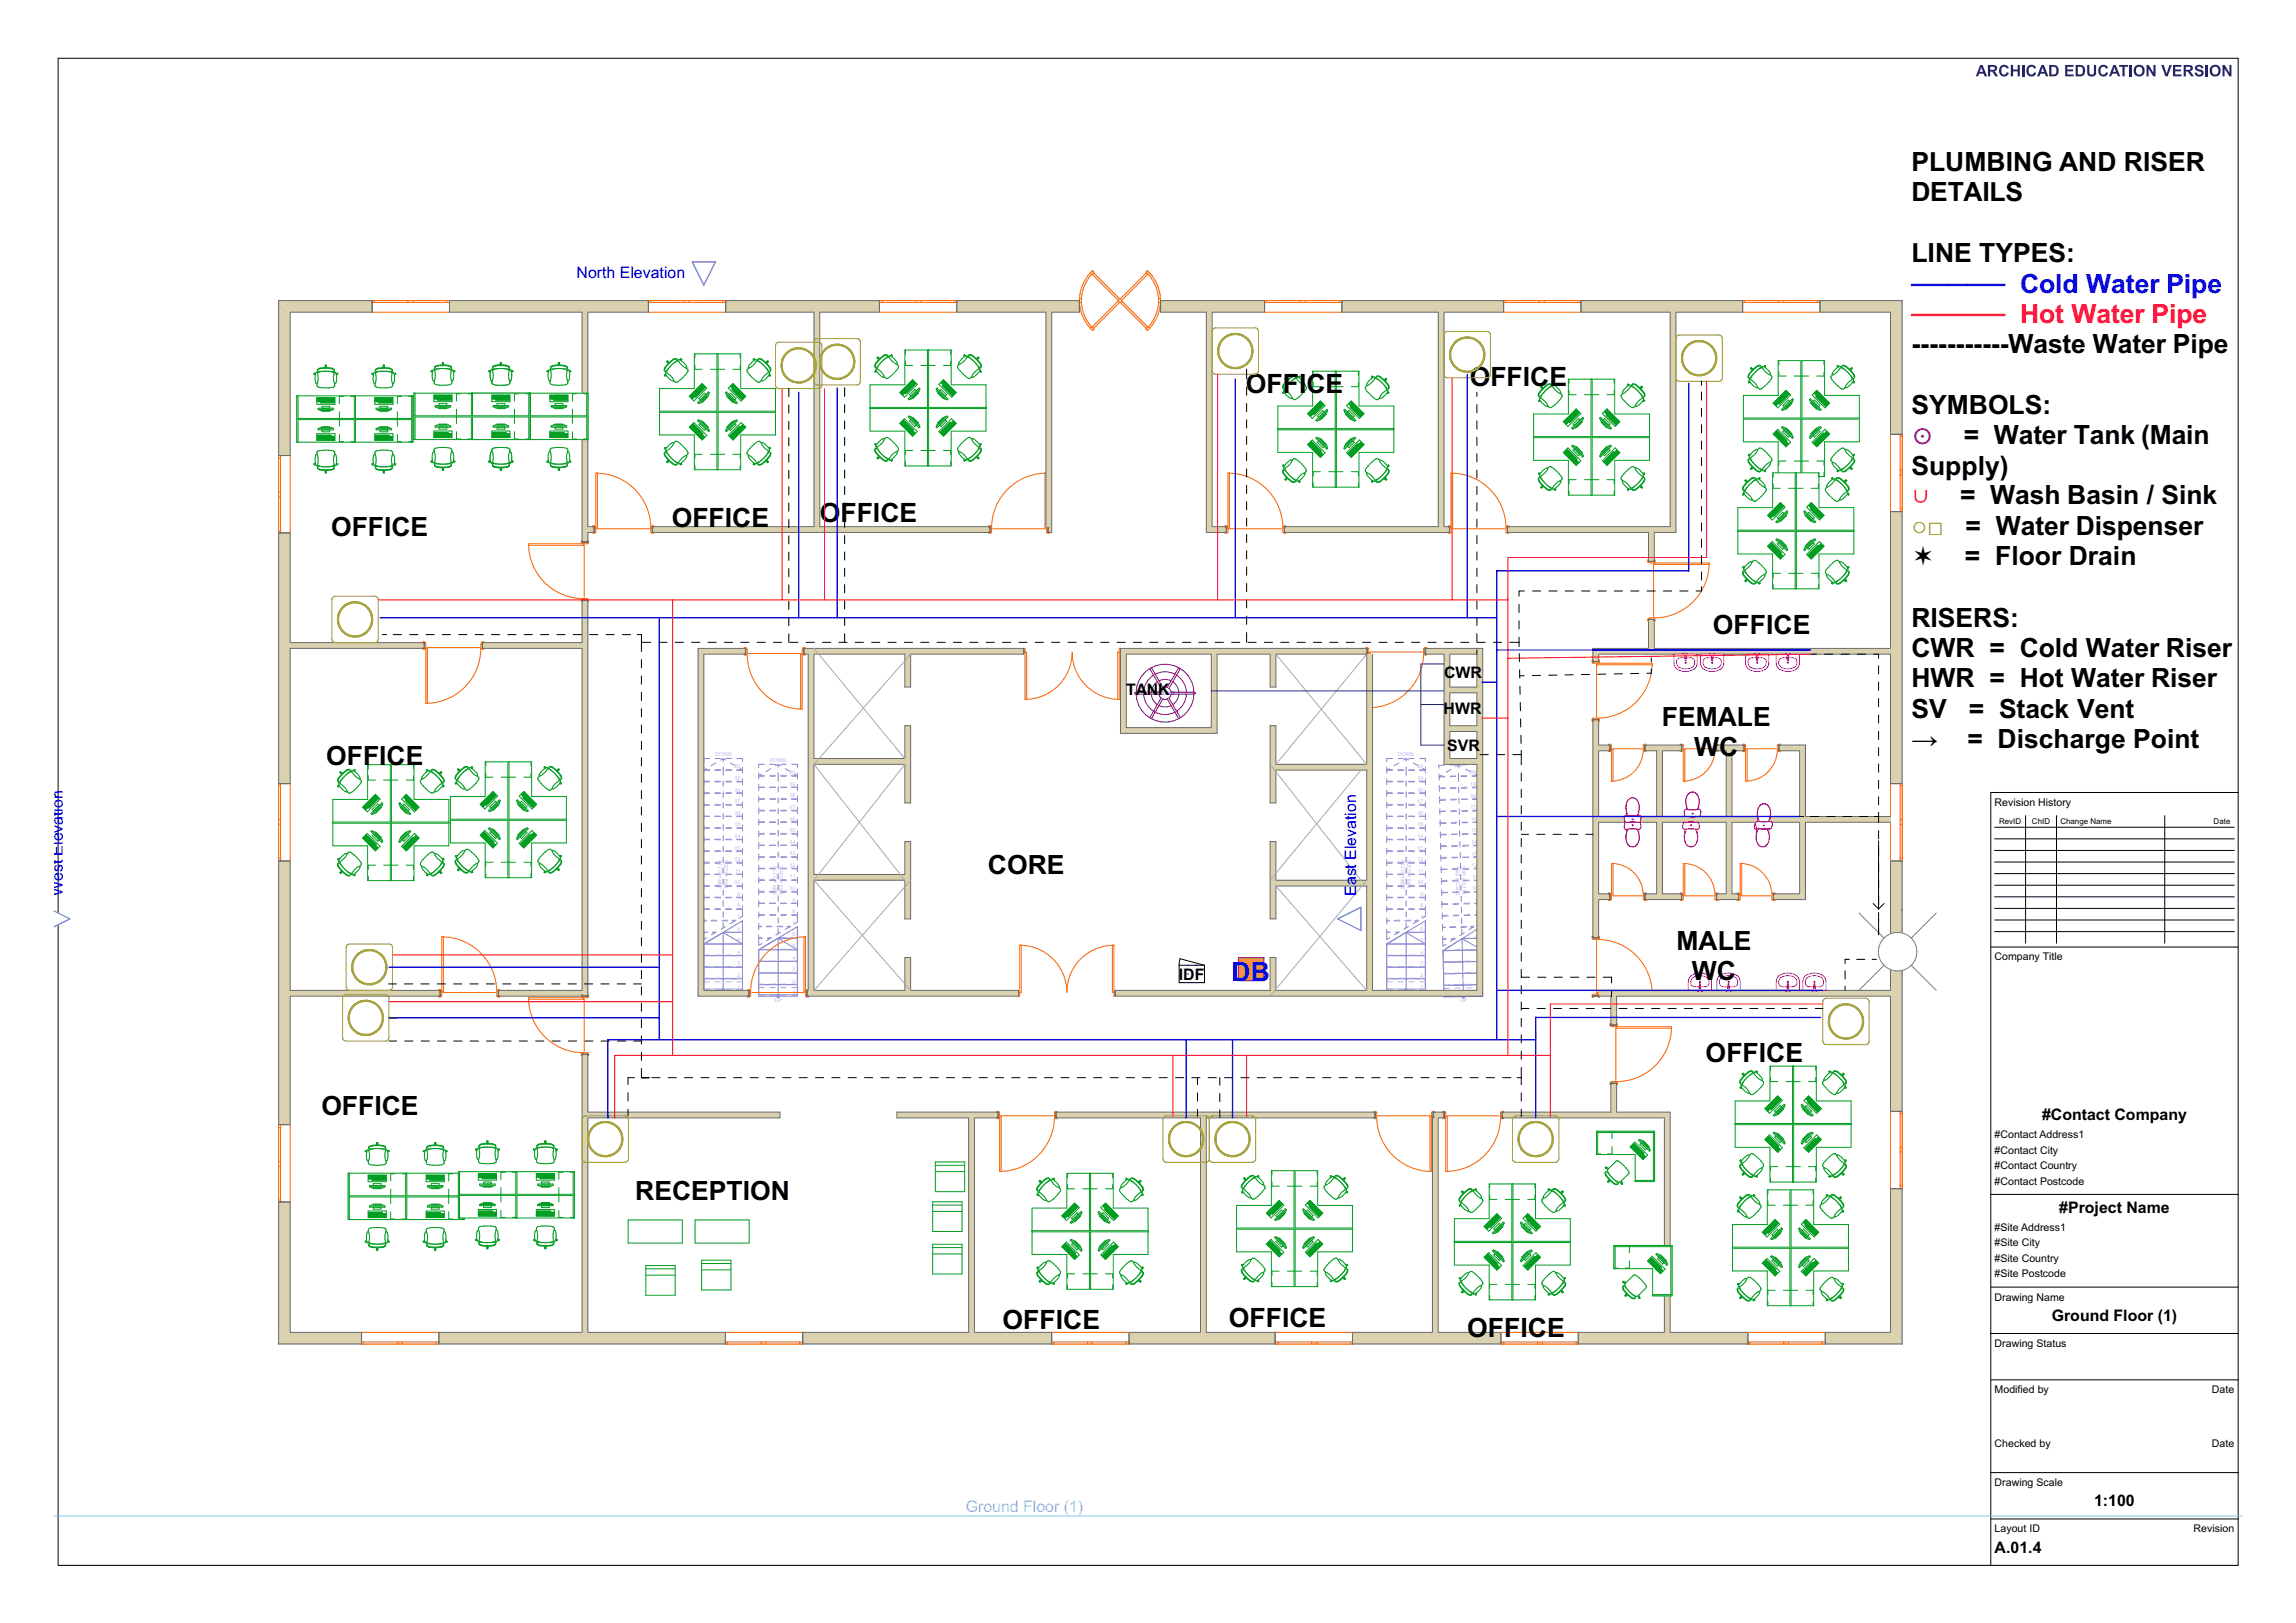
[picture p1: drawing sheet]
<svg xmlns="http://www.w3.org/2000/svg" width="594mm" height="420mm" viewBox="0 0 594 420" stroke-linecap="round" stroke-linejoin="round" font-family="sans-serif">
<defs><g id="words">
<g font-size="6.9">
<text x="494.5" y="44.3">PLUMBING AND RISER</text>
<text x="494.5" y="52.1">DETAILS</text>
<text x="494.5" y="67.9">LINE TYPES:</text>
<text x="494.5" y="91.4">-----------Waste Water Pipe</text>
<text x="322.3" y="101.7">OFFICE</text>
<text x="380.2" y="99.8">OFFICE</text>
<text x="494.5" y="107.1">SYMBOLS:</text>
<text x="508" y="114.8">= Water Tank (Main</text>
<text x="494.5" y="122.9">Supply)</text>
<text x="507.1" y="130.5">= Wash Basin / Sink</text>
<text x="173.8" y="136.3">OFFICE</text>
<text x="212.1" y="135.1">OFFICE</text>
<text x="85.7" y="138.8">OFFICE</text>
<text x="508.5" y="138.6">= Water Dispenser</text>
<text x="494.5" y="146.2">✶</text>
<text x="508.4" y="146.2">= Floor Drain</text>
<text x="443.2" y="164">OFFICE</text>
<text x="494.5" y="162.1">RISERS:</text>
<text x="494.5" y="170">CWR = Cold Water Riser</text>
<text x="494.5" y="177.9">HWR = Hot Water Riser</text>
<text x="494.5" y="185.7">SV</text>
<text x="509.4" y="185.7">= Stack Vent</text>
<text x="429.9" y="187.9">FEMALE</text>
<text x="84.4" y="198">OFFICE</text>
<text x="438.3" y="195.8">WC</text>
<text x="494.5" y="193.6">→</text>
<text x="509" y="193.6">= Discharge Point</text>
<text x="255.6" y="226.3">CORE</text>
<text x="433.7" y="245.8">MALE</text>
<text x="437.7" y="253.7">WC</text>
<text x="441.3" y="274.8">OFFICE</text>
<text x="83.1" y="288.6">OFFICE</text>
<text x="164.3" y="310.6">RECEPTION</text>
<text x="259.4" y="344">OFFICE</text>
<text x="317.9" y="343.4">OFFICE</text>
<text x="379.6" y="345.9">OFFICE</text>
</g>
<g font-size="6.9" fill="#00f">
<text x="494.5" y="75.7">───── Cold Water Pipe</text>
<text x="318.6" y="253.9">DB</text>
</g>
<text font-size="6.9" fill="#f00" x="494.5" y="83.6">───── Hot Water Pipe</text>
<text font-size="6.9" fill="#800080" x="494.5" y="114.8">⊙</text>
<text font-size="6.9" fill="#ff0080" x="494.5" y="130.5">∪</text>
<text font-size="6.9" fill="#808000" x="494.5" y="138.6">○□</text>
<g font-size="4.1" fill="#00f">
<text x="149.2" y="72">North Elevation</text>
<text x="16.3" y="231.8" transform="rotate(-90 16.3 231.8)">West Elevation</text>
<text x="350.9" y="231.8" transform="rotate(-90 350.9 231.8)">East Elevation</text>
</g>
<g font-size="4.1">
<text x="291.4" y="179.8">TANK</text>
<text x="373.6" y="175.5">CWR</text>
<text x="373.5" y="184.8">HWR</text>
<text x="374.4" y="194.3">SVR</text>
<text x="305" y="253.5">IDF</text>
<text x="528.3" y="289.8">#Contact Company</text>
<text x="532.7" y="313.8">#Project Name</text>
<text x="530.8" y="341.8">Ground Floor (1)</text>
<text x="541.8" y="389.8">1:100</text>
<text x="516" y="401.8">A.01.4</text>
</g>
<text font-size="4.1" fill="#80c2ff" x="249.8" y="391.2">Ground Floor (1)</text>
<g font-size="2.7">
<text x="516" y="208.5">Revision History</text>
<text x="516" y="248.5">Company Title</text>
<text x="516" y="294.6">#Contact Address1</text>
<text x="516" y="298.6">#Contact City</text>
<text x="516" y="302.6">#Contact Country</text>
<text x="516" y="306.5">#Contact Postcode</text>
<text x="516" y="318.6">#Site Address1</text>
<text x="516" y="322.6">#Site City</text>
<text x="516" y="326.6">#Site Country</text>
<text x="516" y="330.5">#Site Postcode</text>
<text x="516" y="336.6">Drawing Name</text>
<text x="516" y="348.6">Drawing Status</text>
<text x="516" y="360.6">Modified by</text>
<text x="572.2" y="360.6">Date</text>
<text x="516" y="374.6">Checked by</text>
<text x="572.2" y="374.6">Date</text>
<text x="516" y="384.6">Drawing Scale</text>
<text x="516" y="396.6">Layout ID</text>
<text x="567.5" y="396.6">Revision</text>
</g>
<g font-size="2.1">
<text x="517.2" y="213.2">RevID</text>
<text x="525.7" y="213.2">ChID</text>
<text x="533" y="213.2">Change Name</text>
<text x="572.7" y="213.2">Date</text>
</g>
<text font-size="1.4" fill="#55f" x="298.9" y="179.8">955.669</text>
<g font-size="1.4" fill="#aaf">
<text x="184.9" y="195.7">DOWN</text>
<text x="199.1" y="197.2">DOWN</text>
<text x="361.6" y="195.7">DOWN</text>
<text x="375.1" y="197.4" transform="rotate(-1 375.1 197.4)">DOWN</text>
<text x="190.1" y="201.8">19</text>
<text x="190.1" y="198.8">20</text>
<text x="204.3" y="203.3">19</text>
<text x="204.3" y="200.3">20</text>
<text x="366.7" y="201.8">19</text>
<text x="366.7" y="198.8">20</text>
<text x="380.3" y="200.4" transform="rotate(-1 380.3 200.4)">20</text>
<text x="380.3" y="203.4" transform="rotate(-1 380.3 203.4)">19</text>
<text x="190.1" y="207.8">17</text>
<text x="190.1" y="204.8">18</text>
<text x="204.3" y="209.3">17</text>
<text x="204.3" y="206.3">18</text>
<text x="366.7" y="207.8">17</text>
<text x="366.7" y="204.8">18</text>
<text x="380.4" y="206.4" transform="rotate(-1 380.4 206.4)">18</text>
<text x="380.5" y="209.4" transform="rotate(-1 380.5 209.4)">17</text>
<text x="190.1" y="213.8">15</text>
<text x="190.1" y="210.8">16</text>
<text x="204.3" y="215.3">15</text>
<text x="204.3" y="212.3">16</text>
<text x="366.7" y="213.8">15</text>
<text x="366.7" y="210.8">16</text>
<text x="380.5" y="212.4" transform="rotate(-1 380.5 212.4)">16</text>
<text x="380.6" y="215.4" transform="rotate(-1 380.6 215.4)">15</text>
<text x="190.1" y="219.8">13</text>
<text x="190.1" y="216.8">14</text>
<text x="204.3" y="221.3">13</text>
<text x="204.3" y="218.3">14</text>
<text x="366.7" y="219.8">13</text>
<text x="366.7" y="216.8">14</text>
<text x="380.7" y="218.4" transform="rotate(-1 380.7 218.4)">14</text>
<text x="380.7" y="221.4" transform="rotate(-1 380.7 221.4)">13</text>
<text x="190.1" y="222.8">12</text>
<text x="190.2" y="225.8">11</text>
<text x="204.3" y="224.3">12</text>
<text x="204.4" y="227.3">11</text>
<text x="366.7" y="222.8">12</text>
<text x="366.8" y="225.8">11</text>
<text x="376.6" y="224.2" transform="rotate(89 376.6 224.2)">19G x 0.300</text>
<text x="378.2" y="224.2" transform="rotate(89 378.2 224.2)">20R x 0.175</text>
<text x="380.8" y="224.4" transform="rotate(-1 380.8 224.4)">12</text>
<text x="381" y="227.4" transform="rotate(-1 381 227.4)">11</text>
<text x="186.7" y="230" transform="rotate(-90 186.7 230)">20R x 0.175</text>
<text x="188.3" y="230" transform="rotate(-90 188.3 230)">19G x 0.300</text>
<text x="190.1" y="228.8">10</text>
<text x="190.8" y="231.8">9</text>
<text x="201" y="231.5" transform="rotate(-90 201 231.5)">20R x 0.175</text>
<text x="202.5" y="231.5" transform="rotate(-90 202.5 231.5)">19G x 0.300</text>
<text x="204.3" y="230.3">10</text>
<text x="205" y="233.3">9</text>
<text x="363.4" y="230" transform="rotate(-90 363.4 230)">20R x 0.175</text>
<text x="365" y="230" transform="rotate(-90 365 230)">19G x 0.300</text>
<text x="366.7" y="228.8">10</text>
<text x="367.5" y="231.8">9</text>
<text x="380.9" y="230.4" transform="rotate(-1 380.9 230.4)">10</text>
<text x="381.8" y="233.4" transform="rotate(-1 381.8 233.4)">9</text>
<text x="190.8" y="237.8">7</text>
<text x="190.8" y="234.8">8</text>
<text x="205" y="239.3">7</text>
<text x="205" y="236.3">8</text>
<text x="367.5" y="237.8">7</text>
<text x="367.5" y="234.8">8</text>
<text x="381.8" y="236.4" transform="rotate(-1 381.8 236.4)">8</text>
<text x="381.9" y="239.4" transform="rotate(-1 381.9 239.4)">7</text>
<text x="190.8" y="243.8">5</text>
<text x="190.8" y="240.8">6</text>
<text x="205" y="245.3">5</text>
<text x="205" y="242.3">6</text>
<text x="367.5" y="243.8">5</text>
<text x="367.5" y="240.8">6</text>
<text x="382" y="242.4" transform="rotate(-1 382 242.4)">6</text>
<text x="382" y="245.4" transform="rotate(-1 382 245.4)">5</text>
<text x="190.8" y="249.8">3</text>
<text x="190.8" y="246.8">4</text>
<text x="205" y="251.3">3</text>
<text x="205" y="248.3">4</text>
<text x="367.5" y="249.8">3</text>
<text x="367.5" y="246.8">4</text>
<text x="382.1" y="248.4" transform="rotate(-1 382.1 248.4)">4</text>
<text x="382.2" y="251.4" transform="rotate(-1 382.2 251.4)">3</text>
<text x="186.1" y="257.7">UP</text>
<text x="190.8" y="255.8">1</text>
<text x="190.8" y="252.8">2</text>
<text x="205" y="257.3">1</text>
<text x="205" y="254.3">2</text>
<text x="362.8" y="257.7">UP</text>
<text x="367.5" y="255.8">1</text>
<text x="367.5" y="252.8">2</text>
<text x="382.2" y="254.4" transform="rotate(-1 382.2 254.4)">2</text>
<text x="382.3" y="257.4" transform="rotate(-1 382.3 257.4)">1</text>
<text x="200.3" y="259.2">UP</text>
<text x="377.7" y="259.4" transform="rotate(-1 377.7 259.4)">UP</text>
</g>
<text font-size="1.4" fill="#fff" x="13.8" y="404.5">GSEducationalVersion</text>
</g></defs>
<path d="M515 205.1h64M515 245.1h64M515 309.1h64M515 333.1h64M515 357.1h64M515 345.1h64M515 393.1h64M515 381.1h64" fill="none" stroke="#000" stroke-width=".26"/>
<path d="M516 211.1h62v33h-62z" fill-rule="evenodd" fill="#fff"/>
<g fill="none" stroke="#000" stroke-width=".26">
<path d="M15 15.1h564v390h-564zM515 205.1v200M516 214.1h62M516 217.1h62M524 211.1v33M532 211.1v33M560 211.1v33M516 220.1h62M516 223.1h62M516 226.1h62M516 229.1h62M516 232.1h62"/>
<path d="M516 235.1h62M516 238.1h62M516 241.1h62"/>
</g>
<!-- layer: P-PLUMBING -->
<path d="M72.1 77.8h420v270h-420z" fill="none" stroke="#71cebe" stroke-width=".26"/>
<!-- layer: A-STAIRS -->
<g fill="none" stroke="#aaf" stroke-width=".26">
<path d="M182.1 199.1h1.5M185 199.1h1.4M187.8 199.1h1.4M190.6 199.1h1.5M182.1 217.1h1.5M182.1 214.1h1.5M182.1 211.1h1.5M182.1 208.1h1.5M182.1 205.1h1.5M182.1 202.1h1.5M185 217.1h1.4M185 214.1h1.4"/>
<path d="M185 211.1h1.4M185 208.1h1.4M185 205.1h1.4M185 202.1h1.4M187.8 217.1h1.4M187.8 214.1h1.4M187.8 211.1h1.4M187.8 208.1h1.4M187.8 205.1h1.4M187.8 202.1h1.4M190.6 217.1h1.5M190.6 214.1h1.5"/>
<path d="M190.6 211.1h1.5M190.6 208.1h1.5M190.6 205.1h1.5M190.6 202.1h1.5M182.1 238.1h.7M182.1 235.1h1.5M182.1 232.1h1.5M182.1 229.1h1.5M182.1 226.1h1.5M182.1 223.1h1.5M182.1 220.1h1.5M184.1 238.1h1.4"/>
<path d="M185 235.1h1.4M185 232.1h1.4M185 229.1h1.4M185 226.1h1.4M185 223.1h1.4M185 220.1h1.4M186.9 238.1h1.5M187.8 235.1h1.4M187.8 232.1h1.4M187.8 229.1h1.4M187.8 226.1h1.4M187.8 223.1h1.4"/>
<path d="M187.8 220.1h1.4M189.7 238.1h.7M190.6 235.1h1.5M190.6 232.1h1.5M190.6 229.1h1.5M190.6 226.1h1.5M190.6 223.1h1.5M190.6 220.1h1.5M192.1 238.3v17.6h-10v-11.6M182.1 254.1h1.5M182.1 256.1h1.5M182.1 253.1h1.5"/>
<path d="M182.1 250.1h1.5M182.1 247.1h1.5M182.1 241.1h.9M182.3 244.1h1.4M184.4 241.1h1M185 254.1h1.4M185 256.1h1.4M185 253.1h1.4M185 250.1h1.4M185 247.1h1.4M185.1 244.1h1.4M187.3 241.1h1.7"/>
<path d="M187.8 254.1h1.4M187.8 256.1h1.4M187.8 253.1h1.4M187.8 250.1h1.4M187.8 247.1h1.4M187.9 244.1h1.4M190.4 241.1h1.7M190.6 254.1h1.5M190.6 256.1h1.5M190.6 253.1h1.5M190.6 250.1h1.5M190.6 247.1h1.5"/>
<path d="M190.7 244.1h1.4"/>
</g>
<g fill="none" stroke="#8080ff" stroke-width=".26">
<path d="M182.1 198.5v1.6M182.1 199.3h1.5M183.6 196.3h-1.5v.8M185 199.3h1.4M185 196.3h1.4M187.1 196.3v.8M187.1 198.5v2.2M187.8 199.3h1.4M187.8 196.3h1.4M190.6 196.3h1.5v.8M190.6 199.3h1.5M192.1 198.5v1.6"/>
<path d="M182.1 201.5v1.6M182.1 204.5v1.6M182.1 207.5v1.6M182.1 210.5v1.6M182.1 213.5v1.6M182.1 216.5v1.6M182.1 219.5v1.6M182.1 217.3h1.5M182.1 214.3h1.5M182.1 211.3h1.5M182.1 208.3h1.5M182.1 205.3h1.5"/>
<path d="M182.1 202.3h1.5M185 217.3h1.4M185 214.3h1.4M185 211.3h1.4M185 208.3h1.4M185 205.3h1.4M185 202.3h1.4M187.1 202.1v1.4M187.1 204.9v1.4M187.1 207.7v1.4M187.1 210.5v1.4M187.1 213.4v1.4"/>
<path d="M187.1 216.2v1.4M187.1 219v1.4M187.8 217.3h1.4M187.8 214.3h1.4M187.8 211.3h1.4M187.8 208.3h1.4M187.8 205.3h1.4M187.8 202.3h1.4M190.6 217.3h1.5M190.6 214.3h1.5M190.6 211.3h1.5M190.6 208.3h1.5"/>
<path d="M190.6 205.3h1.5M190.6 202.3h1.5M192.1 201.5v1.6M192.1 204.5v1.6M192.1 207.5v1.6M192.1 210.5v1.6M192.1 213.5v1.6M192.1 216.5v1.6M192.1 219.5v1.6M182.1 222.5v1.6M182.1 225.5v1.6M182.1 228.5v1.6"/>
<path d="M182.1 231.5v1.6M182.1 234.5v1.6M182.1 237.5v1.6M182.1 238.3h.7M182.1 235.3h1.5M182.1 232.3h1.5M182.1 229.3h1.5M182.1 226.3h1.5M182.1 223.3h1.5M182.1 220.3h1.5M184 238.3h1.4M185 235.3h1.4"/>
<path d="M185 232.3h1.4M185 229.3h1.4M185 226.3h1.4M185 223.3h1.4M185 220.3h1.4M186.8 238.3h1.4M187.1 221.8v1.4M187.1 224.6v1.5M187.1 227.5v1.4M187.1 230.3v1.4M187.1 233.1v1.4M187.1 235.9v1.4"/>
<path d="M187.1 238.8v1.3M187.7 239.8l-1.2 .7M187.8 235.3h1.4M187.8 232.3h1.4M187.8 229.3h1.4M187.8 226.3h1.4M187.8 223.3h1.4M187.8 220.3h1.4M189.4 238.3h.7M190.1 238.3l-1.2 .7M190.6 235.3h1.5M190.6 232.3h1.5"/>
<path d="M190.6 229.3h1.5M190.6 226.3h1.5M190.6 223.3h1.5M190.6 220.3h1.5M192.1 222.5v1.6M192.1 225.5v1.6M192.1 228.5v1.6M192.1 231.5v1.6M192.1 234.5v2.6l-.8 .5M182.1 244.3l10-6v18h-10zM182.1 253.3h10M182.1 240.5v2.6l.8-.4"/>
<path d="M182.1 250.3h10M182.1 247.3h10M182.1 244.3h10M182.1 241.3h.8M184.3 241.3h.8M185.3 241.2l-1.2 .7M192.1 241.3h-5v15"/>
</g>
<circle cx="187.1" cy="256.3" r=".38" fill="#aaf"/>
<g fill="none" stroke="#8080ff" stroke-width=".26">
<path d="M182.8 198.9l-.7 .4M185.2 197.4l-1.2 .8M186.4 196.7l.7-.4 .7 .4M189 197.4l1.2 .8M191.4 198.9l.7 .4M196.3 200v1.6M197.8 197.8h-1.5v.8M199.2 197.8h1.4M201.3 197.8v.8M201.3 200v2.2M202 197.8h1.4M204.8 197.8h1.5v.8"/>
<path d="M206.3 200v1.6M196.3 203v1.6M196.3 206v1.6M196.3 209v1.6M196.3 212v1.6M196.3 215v1.6M196.3 218v1.6M196.3 218.8h1.5M196.3 215.8h1.5M196.3 212.8h1.5M196.3 209.8h1.5M196.3 206.8h1.5"/>
<path d="M196.3 203.8h1.5M196.3 200.8h1.5M199.2 218.8h1.4M199.2 215.8h1.4M199.2 212.8h1.4M199.2 209.8h1.4M199.2 206.8h1.4M199.2 203.8h1.4M199.2 200.8h1.4M201.3 203.6v1.4M201.3 206.4v1.4M201.3 209.2v1.4"/>
<path d="M201.3 212v1.4M201.3 214.9v1.4M201.3 217.7v1.4M202 218.8h1.4M202 215.8h1.4M202 212.8h1.4M202 209.8h1.4M202 206.8h1.4M202 203.8h1.4M202 200.8h1.4M204.8 218.8h1.5M204.8 215.8h1.5"/>
<path d="M204.8 212.8h1.5M204.8 209.8h1.5M204.8 206.8h1.5M204.8 203.8h1.5M204.8 200.8h1.5M206.3 203v1.6M206.3 206v1.6M206.3 209v1.6M206.3 212v1.6M206.3 215v1.6M206.3 218v1.6M196.3 221v1.6"/>
<path d="M196.3 224v1.6M196.3 227v1.6M196.3 230v1.6M196.3 233v1.6M196.3 236v1.6M196.3 239v1.6M196.3 239.8h.7M196.3 236.8h1.5M196.3 233.8h1.5M196.3 230.8h1.5M196.3 227.8h1.5M196.3 224.8h1.5"/>
<path d="M196.3 221.8h1.5M198.2 239.8h1.4M199.2 236.8h1.4M199.2 233.8h1.4M199.2 230.8h1.4M199.2 227.8h1.4M199.2 224.8h1.4M199.2 221.8h1.4M201 239.8h1.4M201.3 220.5v1.4M201.3 223.3v1.4M201.3 226.1v1.5"/>
<path d="M201.3 229v1.4M201.3 231.8v1.4M201.3 234.6v1.4M201.3 237.4v1.4M202 236.8h1.4M202 233.8h1.4M202 230.8h1.4M202 227.8h1.4M202 224.8h1.4M202 221.8h1.4M203.6 239.8h.8M204.3 239.8l-1.2 .7"/>
<path d="M204.8 236.8h1.5M204.8 233.8h1.5M204.8 230.8h1.5M204.8 227.8h1.5M204.8 224.8h1.5M204.8 221.8h1.5M206.3 221v1.6M206.3 224v1.6M206.3 227v1.6M206.3 230v1.6M206.3 233v1.6M206.3 236v2.6l-.8 .5"/>
<path d="M182.1 244.3l5-3 5 3M196.3 245.8l10-6v18h-10zM196.3 254.8h10M196.3 242v2.6l.8-.4M196.3 251.8h10M196.3 248.8h10M196.3 245.8h10M196.3 242.8h.8M198.5 242.8h.9M199.5 242.7l-1.2 .7M201.3 240.3v1.3M201.9 241.3l-1.2 .7"/>
<path d="M206.3 242.8h-5v15"/>
<circle cx="187.1" cy="256.3" r=".38"/>
</g>
<g fill="none" stroke="#aaf" stroke-width=".26">
<path d="M196.3 218.6h1.5M196.3 215.6h1.5M196.3 212.6h1.5M196.3 209.6h1.5M196.3 206.6h1.5M196.3 203.6h1.5M196.3 200.6h1.5M199.2 218.6h1.4M199.2 215.6h1.4M199.2 212.6h1.4M199.2 209.6h1.4M199.2 206.6h1.4"/>
<path d="M199.2 203.6h1.4M199.2 200.6h1.4M202 218.6h1.4M202 215.6h1.4M202 212.6h1.4M202 209.6h1.4M202 206.6h1.4M202 203.6h1.4M202 200.6h1.4M204.8 218.6h1.5M204.8 215.6h1.5M204.8 212.6h1.5"/>
<path d="M204.8 209.6h1.5M204.8 206.6h1.5M204.8 203.6h1.5M204.8 200.6h1.5M196.3 239.6h.7M196.3 236.6h1.5M196.3 233.6h1.5M196.3 230.6h1.5M196.3 227.6h1.5M196.3 224.6h1.5M196.3 221.6h1.5M198.3 239.6h1.4"/>
<path d="M199.2 236.6h1.4M199.2 233.6h1.4M199.2 230.6h1.4M199.2 227.6h1.4M199.2 224.6h1.4M199.2 221.6h1.4M201.2 239.6h1.4M202 236.6h1.4M202 233.6h1.4M202 230.6h1.4M202 227.6h1.4M202 224.6h1.4"/>
<path d="M202 221.6h1.4M203.9 239.6h.7M204.8 236.6h1.5M204.8 233.6h1.5M204.8 230.6h1.5M204.8 227.6h1.5M204.8 224.6h1.5M204.8 221.6h1.5M206.3 239.8v17.6h-10v-11.6M196.3 255.6h1.5M196.3 257.6h1.5M196.3 254.6h1.5"/>
<path d="M196.3 251.6h1.5M196.3 248.6h1.5M196.3 242.6h.9M196.5 245.6h1.4M198.7 242.6h.9M199.2 255.6h1.4M199.2 257.6h1.4M199.2 254.6h1.4M199.2 251.6h1.4M199.2 248.6h1.4M199.3 245.6h1.4M201.5 242.6h1.7"/>
<path d="M202 255.6h1.4M202 257.6h1.4M202 254.6h1.4M202 251.6h1.4M202 248.6h1.4M202.1 245.6h1.4M204.6 242.6h1.7M204.8 255.6h1.5M204.8 257.6h1.5M204.8 254.6h1.5M204.8 251.6h1.5M204.8 248.6h1.5"/>
<path d="M205 245.6h1.3"/>
</g>
<circle cx="201.3" cy="257.8" r=".37" fill="#aaf"/>
<g fill="none" stroke="#8080ff" stroke-width=".26">
<path d="M199.4 198.9l-1.2 .8M200.6 198.2l.7-.4 .7 .4M203.2 198.9l1.2 .8M373.7 198h-1.5l.1 .8M376.5 197.9l-1.4 .1M377.2 197.9l.1 .8M379.4 197.9h-1.5M380.8 197.8h1.4l.1 .8M197 200.4l-.7 .4M205.6 200.4l.7 .4M372.3 200.2v1.6M372.4 203.2v1.6"/>
<path d="M372.4 206.2l.1 1.6M372.5 209.2v1.6M372.6 212.2v1.6M372.6 215.2l.1 1.6M372.7 218.2v1.6M373.8 201h-1.5M373.8 204h-1.4M373.9 207h-1.5M374 210h-1.5M374.1 213h-1.5M374.1 216h-1.5M374.2 219h-1.5"/>
<path d="M376.6 200.9l-1.4 .1M376.7 203.9l-1.4 .1M376.7 206.9l-1.4 .1M376.8 209.9l-1.4 .1M376.9 212.9l-1.4 .1M376.9 215.9l-1.4 .1M377 218.9l-1.4 .1M377.3 200.1v2.2M377.4 203.7v1.4M377.4 206.5l.1 1.4M377.5 209.3v1.5M377.6 212.2v1.4"/>
<path d="M377.6 215l.1 1.4M377.7 217.8v1.4M379.4 200.9h-1.4M379.5 203.9h-1.4M379.6 206.9h-1.5M379.6 209.9h-1.4M379.7 212.9h-1.4M379.8 215.9h-1.4M379.8 218.9h-1.4M382.3 200v1.6M382.3 200.8h-1.5M382.4 203v1.6"/>
<path d="M382.4 203.8h-1.5M382.4 206l.1 1.6M382.4 206.8h-1.4M382.5 209v1.6M382.5 209.8h-1.5M382.6 212v1.6M382.6 212.8h-1.5M382.6 215l.1 1.6M382.6 215.8h-1.4M382.7 218v1.6M382.7 218.8h-1.5M372.8 221.2v1.6"/>
<path d="M372.8 224.2l.1 1.6M372.9 227.2v1.6M373 230.2v1.6M373 233.2l.1 1.6M373.1 236.2v1.6M373.2 239.2v1.6M374.3 222h-1.5M374.3 225h-1.5M374.4 228h-1.5M374.5 231h-1.5M374.5 234h-1.4M374.6 237h-1.5"/>
<path d="M376.5 239.9l-1.4 .1M377.1 221.9l-1.4 .1M377.1 224.9l-1.4 .1M377.2 227.9l-1.4 .1M377.3 230.9l-1.4 .1M377.3 233.9l-1.4 .1M377.4 236.9l-1.4 .1M377.8 220.6v1.4M377.8 223.4v1.5M377.9 226.3v1.4M377.9 229.1l.1 1.4M378 231.9v1.4"/>
<path d="M378.1 234.7v1.4M378.1 237.6l.1 1.4M379.3 239.9h-1.4M379.9 221.9h-1.4M380 224.9h-1.4M380 227.9h-1.4M380.1 230.9h-1.4M380.2 233.9h-1.4M380.2 236.9h-1.4M381.2 239.9l-1.2 .7M381.2 239.8l-.7 .1M382.8 221v1.6"/>
<path d="M382.8 221.8h-1.5M382.8 224l.1 1.6M382.8 224.8h-1.4M382.9 227v1.6M382.9 227.8h-1.5M383 230v1.6M383 230.8h-1.5M383 233l.1 1.6M383 233.8h-1.4M383.1 236l.1 2.6-.8 .5M383.1 236.8h-1.5M196.3 245.8l5-3 5 3"/>
<path d="M373.2 242.2l.1 2.7 .7-.5M373.3 246l9.9-6.2 .4 18-10 .2zM373.9 240h-.7M374.1 243h-.8M376.3 243h-.8M376.4 242.9l-1.2 .7M378.2 240.4v1.3M378.8 241.4l-1.2 .7M383.3 242.8l-5 .1 .3 15M383.3 245.8l-10 .2M383.4 248.8l-10 .2M383.5 251.8l-10 .2"/>
<path d="M383.5 254.8l-10 .2"/>
<circle cx="201.3" cy="257.8" r=".38"/>
</g>
<g fill="none" stroke="#aaf" stroke-width=".26">
<path d="M373.8 200.8l-1.5 .1M373.8 203.8l-1.4 .1M373.9 206.8l-1.5 .1M374 209.8l-1.5 .1M374 212.8l-1.4 .1M374.1 215.8l-1.5 .1M374.2 218.8l-1.5 .1M376.6 200.8h-1.4M376.7 203.8h-1.4M376.7 206.8h-1.4M376.8 209.8h-1.4M376.9 212.8h-1.4"/>
<path d="M376.9 215.8h-1.4M377 218.8h-1.4M379.4 200.7l-1.4 .1M379.5 203.7l-1.4 .1M379.6 206.7l-1.5 .1M379.6 209.7l-1.4 .1M379.7 212.7l-1.4 .1M379.8 215.7h-1.5M379.8 218.7h-1.4M382.3 200.7h-1.5M382.4 203.7h-1.5M382.4 206.7h-1.4"/>
<path d="M382.5 209.7h-1.5M382.6 212.7h-1.5M382.6 215.7h-1.4M382.7 218.7h-1.5M373.9 239.9h-.7M374.2 221.8l-1.4 .1M374.3 224.8l-1.5 .1M374.4 227.8l-1.5 .1M374.5 230.8l-1.5 .1M374.5 233.8l-1.5 .1M374.6 236.8l-1.5 .1M376.6 239.8h-1.4"/>
<path d="M377.1 221.8h-1.4M377.1 224.8h-1.4M377.2 227.8h-1.4M377.3 230.8h-1.4M377.3 233.8h-1.4M377.4 236.8h-1.4M379.5 239.7l-1.5 .1M379.9 221.7h-1.4M380 224.7h-1.5M380 227.7h-1.4M380.1 230.7h-1.4M380.2 233.7h-1.4"/>
<path d="M380.2 236.7h-1.4M381.5 239.7h-.7M382.8 221.7h-1.5M382.8 224.7h-1.4M382.9 227.6l-1.5 .1M383 230.6l-1.5 .1M383 233.6l-1.4 .1M383.1 236.6l-1.5 .1M383.2 239.8l.4 17.6-10 .2-.3-11.6M374.2 242.8l-1 .1M374.9 248.8l-1.5 .1M374.9 245.8l-1.3 .1"/>
<path d="M374.9 251.8l-1.4 .1M375 254.8l-1.5 .1M375 255.8h-1.5M375.1 257.8l-1.5 .1M376.6 242.8h-1M377.7 248.8h-1.4M377.7 245.8h-1.4M377.7 251.8h-1.4M377.8 254.8h-1.4M377.8 255.7h-1.4M377.9 257.8h-1.4M380.2 242.7l-1.7 .1"/>
<path d="M380.5 248.7h-1.4M380.6 245.7h-1.5M380.6 251.7h-1.4M380.6 254.7h-1.4M380.7 255.6l-1.5 .1M380.7 257.7h-1.4M383.2 242.6l-1.6 .1M383.3 245.6l-1.3 .1M383.4 248.6l-1.5 .1M383.4 251.6l-1.4 .1M383.5 254.6l-1.5 .1M383.5 255.6h-1.4"/>
<path d="M383.6 257.6l-1.5 .1"/>
</g>
<circle cx="378.6" cy="257.9" r=".37" fill="#aaf"/>
<g fill="none" stroke="#8080ff" stroke-width=".26">
<path d="M358.8 198.5v1.6M358.8 199.3h1.4M360.2 196.3h-1.4v.8M361.6 199.3h1.5M361.6 196.3h1.5M363.8 196.3v.8M363.8 198.5v2.2M364.5 199.3h1.4M364.5 196.3h1.4M367.3 196.3h1.5v.8M367.3 199.3h1.5M368.8 198.5v1.6"/>
<path d="M375.4 199.1l-1.2 .8M377.9 198.3l-.7-.4-.6 .4M379.2 199l1.2 .7M358.8 201.5v1.6M358.8 204.5v1.6M358.8 207.5v1.6M358.8 210.5v1.6M358.8 213.5v1.6M358.8 216.5v1.6M358.8 219.5v1.6M358.8 217.3h1.4M358.8 214.3h1.4"/>
<path d="M358.8 211.3h1.4M358.8 208.3h1.4M358.8 205.3h1.4M358.8 202.3h1.4M361.6 217.3h1.5M361.6 214.3h1.5M361.6 211.3h1.5M361.6 208.3h1.5M361.6 205.3h1.5M361.6 202.3h1.5M363.8 202.1v1.4M363.8 204.9v1.4"/>
<path d="M363.8 207.7v1.4M363.8 210.5v1.4M363.8 213.4v1.4M363.8 216.2v1.4M363.8 219v1.4M364.5 217.3h1.4M364.5 214.3h1.4M364.5 211.3h1.4M364.5 208.3h1.4M364.5 205.3h1.4M364.5 202.3h1.4M367.3 217.3h1.5"/>
<path d="M367.3 214.3h1.5M367.3 211.3h1.5M367.3 208.3h1.5M367.3 205.3h1.5M367.3 202.3h1.5M368.8 201.5v1.6M368.8 204.5v1.6M368.8 207.5v1.6M368.8 210.5v1.6M368.8 213.5v1.6M368.8 216.5v1.6M368.8 219.5v1.6"/>
<path d="M373 200.6l-.7 .4M381.6 200.4l.7 .4M358.8 222.5v1.6M358.8 225.5v1.6M358.8 228.5v1.6M358.8 231.5v1.6M358.8 234.5v1.6M358.8 237.5v1.6M358.8 238.3h.7M358.8 235.3h1.4M358.8 232.3h1.4M358.8 229.3h1.4"/>
<path d="M358.8 226.3h1.4M358.8 223.3h1.4M358.8 220.3h1.4M360.7 238.3h1.4M361.6 235.3h1.5M361.6 232.3h1.5M361.6 229.3h1.5M361.6 226.3h1.5M361.6 223.3h1.5M361.6 220.3h1.5M363.5 238.3h1.4M363.8 221.8v1.4"/>
<path d="M363.8 224.6v1.5M363.8 227.5v1.4M363.8 230.3v1.4M363.8 233.1v1.4M363.8 235.9v1.4M363.8 238.8v1.3M364.4 239.8l-1.2 .7M364.5 235.3h1.4M364.5 232.3h1.4M364.5 229.3h1.4M364.5 226.3h1.4M364.5 223.3h1.4"/>
<path d="M364.5 220.3h1.4M366.1 238.3h.7M366.8 238.3l-1.2 .7M367.3 235.3h1.5M367.3 232.3h1.5M367.3 229.3h1.5M367.3 226.3h1.5M367.3 223.3h1.5M367.3 220.3h1.5M368.8 222.5v1.6M368.8 225.5v1.6M368.8 228.5v1.6"/>
<path d="M368.8 231.5v1.6M368.8 234.5v2.6l-.8 .5M358.8 244.3l10-6v18h-10zM358.8 253.3h10M358.8 240.5v2.6l.7-.4M358.8 250.3h10M358.8 247.3h10M358.8 244.3h10M358.8 241.3h.8M361 241.3h.8M361.9 241.2l-1.2 .7M368.8 241.3h-5v15"/>
<path d="M383.3 245.8l-5-2.9-5 3.1"/>
<circle cx="378.6" cy="257.9" r=".37"/>
</g>
<g fill="none" stroke="#aaf" stroke-width=".26">
<path d="M358.8 199.1h1.4M361.6 199.1h1.5M364.5 199.1h1.4M367.3 199.1h1.5M358.8 217.1h1.4M358.8 214.1h1.4M358.8 211.1h1.4M358.8 208.1h1.4M358.8 205.1h1.4M358.8 202.1h1.4M361.6 217.1h1.5M361.6 214.1h1.5"/>
<path d="M361.6 211.1h1.5M361.6 208.1h1.5M361.6 205.1h1.5M361.6 202.1h1.5M364.5 217.1h1.4M364.5 214.1h1.4M364.5 211.1h1.4M364.5 208.1h1.4M364.5 205.1h1.4M364.5 202.1h1.4M367.3 217.1h1.5M367.3 214.1h1.5"/>
<path d="M367.3 211.1h1.5M367.3 208.1h1.5M367.3 205.1h1.5M367.3 202.1h1.5M358.8 238.1h.7M358.8 235.1h1.4M358.8 232.1h1.4M358.8 229.1h1.4M358.8 226.1h1.4M358.8 223.1h1.4M358.8 220.1h1.4M360.8 238.1h1.4"/>
<path d="M361.6 235.1h1.5M361.6 232.1h1.5M361.6 229.1h1.5M361.6 226.1h1.5M361.6 223.1h1.5M361.6 220.1h1.5M363.6 238.1h1.4M364.5 235.1h1.4M364.5 232.1h1.4M364.5 229.1h1.4M364.5 226.1h1.4M364.5 223.1h1.4"/>
<path d="M364.5 220.1h1.4M366.3 238.1h.8M367.3 235.1h1.5M367.3 232.1h1.5M367.3 229.1h1.5M367.3 226.1h1.5M367.3 223.1h1.5M367.3 220.1h1.5M368.8 238.3v17.6h-10v-11.6M358.8 254.1h1.4M358.8 256.1h1.4M358.8 253.1h1.4"/>
<path d="M358.8 250.1h1.4M358.8 247.1h1.4M358.8 241.1h.9M359 244.1h1.4M361.1 241.1h1M361.6 254.1h1.5M361.6 256.1h1.5M361.6 253.1h1.5M361.6 250.1h1.5M361.6 247.1h1.5M361.8 244.1h1.4M364 241.1h1.7"/>
<path d="M364.5 254.1h1.4M364.5 256.1h1.4M364.5 253.1h1.4M364.5 250.1h1.4M364.5 247.1h1.4M364.6 244.1h1.4M367.1 241.1h1.7M367.3 254.1h1.5M367.3 256.1h1.5M367.3 253.1h1.5M367.3 250.1h1.5M367.3 247.1h1.5"/>
<path d="M367.4 244.1h1.4"/>
</g>
<circle cx="363.8" cy="256.3" r=".37" fill="#aaf"/>
<g fill="none" stroke="#8080ff" stroke-width=".26">
<path d="M359.4 198.9l-.6 .4M361.9 197.4l-1.2 .8M363.1 196.7l.7-.4 .6 .4M365.7 197.4l1.2 .8M368.1 198.9l.7 .4M358.8 244.3l5-3 5 3"/>
<circle cx="363.8" cy="256.3" r=".38"/>
</g>
<!-- layer: A-WALLS -->
<g fill="#dad1ae">
<path d="M72.1 344.8h3l-3 3z"/>
<path d="M489.1 344.8h3v3z"/>
<path d="M75.1 344.8v3h-3z"/>
<path d="M489.1 344.8l3 3h-3z"/>
<path d="M75.1 344.8h18.4v3h-18.4z" fill-rule="evenodd"/>
<path d="M113.5 344.8h74.2v3h-74.2z" fill-rule="evenodd"/>
<path d="M207.7 344.8h64.4v3h-64.4z" fill-rule="evenodd"/>
<path d="M292.1 344.8h37.8v3h-37.8z" fill-rule="evenodd"/>
<path d="M349.9 344.8h38.4v3h-38.4z" fill-rule="evenodd"/>
<path d="M408.3 344.8h43.9v3h-43.9z" fill-rule="evenodd"/>
<path d="M472.2 344.8h16.9v3h-16.9z" fill-rule="evenodd"/>
</g>
<g fill="#fff">
<path d="M272.1 344.8h20v3h-20z" fill-rule="evenodd"/>
<path d="M329.9 344.8h20v3h-20z" fill-rule="evenodd"/>
<path d="M388.3 344.8h20v3h-20z" fill-rule="evenodd"/>
<path d="M452.2 344.8h20v3h-20z" fill-rule="evenodd"/>
<path d="M93.5 344.8h20v3h-20z" fill-rule="evenodd"/>
<path d="M187.7 344.8h20v3h-20z" fill-rule="evenodd"/>
</g>
<path d="M72.1 344.8v3h21.4v-3h-18.4M150.6 344.8h-37.1v3h74.2v-3h-35.6M250.6 344.8h-42.9v3h64.4v-3h-20M310.6 344.8h-18.5v3h37.8v-3h-17.8M370.6 344.8h-20.7v3h38.4v-3h-16.2M430.6 344.8h-22.3v3h43.9v-3h-20.1M489.1 344.8h-16.9v3h19.9v-3" fill="none" stroke="#6a6a6a" stroke-width=".26"/>
<path d="M272.1 347.8h20M272.1 344.8h20" fill="none" stroke="#f60" stroke-width=".26"/>
<g fill="#fff">
<path d="M291.3 347.3h.8v.5h-.8z" fill-rule="evenodd"/>
<path d="M281.8 347.3h.8v.5h-.8z" fill-rule="evenodd"/>
<path d="M282.6 347.3h8.7v.5h-8.7z" fill-rule="evenodd"/>
<path d="M281.3 347.3h.5v.5h-.5z" fill-rule="evenodd"/>
<path d="M272.1 347.3h.5v.5h-.5z" fill-rule="evenodd"/>
<path d="M272.6 347.3h8.7v.5h-8.7z" fill-rule="evenodd"/>
</g>
<path d="M272.1 347.3h20M272.1 347.8h20M272.6 347.3v.5M281.3 347.3v.5M282.6 347.3v.5M291.3 347.3v.5M329.9 347.8h20M329.9 344.8h20" fill="none" stroke="#f60" stroke-width=".26"/>
<path d="M272.1 344.8v3M292.1 344.8v3" fill="none" stroke="#6a6a6a" stroke-width=".26"/>
<g fill="#fff">
<path d="M329.9 347.3h.8v.5h-.8z" fill-rule="evenodd"/>
<path d="M339.4 347.3h.8v.5h-.8z" fill-rule="evenodd"/>
<path d="M330.7 347.3h8.7v.5h-8.7z" fill-rule="evenodd"/>
<path d="M340.2 347.3h.5v.5h-.5z" fill-rule="evenodd"/>
<path d="M349.4 347.3h.5v.5h-.5z" fill-rule="evenodd"/>
<path d="M340.7 347.3h8.7v.5h-8.7z" fill-rule="evenodd"/>
</g>
<path d="M329.9 347.3h20M329.9 347.8h20M330.7 347.3v.5M339.4 347.3v.5M340.7 347.3v.5M349.4 347.3v.5M388.3 347.8h20M388.3 344.8h20" fill="none" stroke="#f60" stroke-width=".26"/>
<path d="M329.9 344.8v3M349.9 344.8v3" fill="none" stroke="#6a6a6a" stroke-width=".26"/>
<g fill="#fff">
<path d="M388.3 347.3h.8v.5h-.8z" fill-rule="evenodd"/>
<path d="M397.8 347.3h.8v.5h-.8z" fill-rule="evenodd"/>
<path d="M389.1 347.3h8.7v.5h-8.7z" fill-rule="evenodd"/>
<path d="M398.6 347.3h.5v.5h-.5z" fill-rule="evenodd"/>
<path d="M407.8 347.3h.5v.5h-.5z" fill-rule="evenodd"/>
<path d="M399.1 347.3h8.7v.5h-8.7z" fill-rule="evenodd"/>
</g>
<path d="M388.3 347.3h20M388.3 347.8h20M389.1 347.3v.5M397.8 347.3v.5M399.1 347.3v.5M407.8 347.3v.5M452.2 347.8h20M452.2 344.8h20" fill="none" stroke="#f60" stroke-width=".26"/>
<path d="M388.3 344.8v3M408.3 344.8v3" fill="none" stroke="#6a6a6a" stroke-width=".26"/>
<g fill="#fff">
<path d="M471.5 347.3h.7v.5h-.7z" fill-rule="evenodd"/>
<path d="M462 347.3h.7v.5h-.7z" fill-rule="evenodd"/>
<path d="M462.7 347.3h8.8v.5h-8.8z" fill-rule="evenodd"/>
<path d="M461.5 347.3h.5v.5h-.5z" fill-rule="evenodd"/>
<path d="M452.2 347.3h.5v.5h-.5z" fill-rule="evenodd"/>
<path d="M452.7 347.3h8.8v.5h-8.8z" fill-rule="evenodd"/>
</g>
<path d="M93.5 347.8h20M93.5 344.8h20M452.2 347.3h20M452.2 347.8h20M452.7 347.3v.5M461.5 347.3v.5M462.7 347.3v.5M471.5 347.3v.5" fill="none" stroke="#f60" stroke-width=".26"/>
<path d="M452.2 344.8v3M472.2 344.8v3" fill="none" stroke="#6a6a6a" stroke-width=".26"/>
<g fill="#fff">
<path d="M112.8 347.3h.7v.5h-.7z" fill-rule="evenodd"/>
<path d="M103.3 347.3h.7v.5h-.7z" fill-rule="evenodd"/>
<path d="M104 347.3h8.8v.5h-8.8z" fill-rule="evenodd"/>
<path d="M102.8 347.3h.5v.5h-.5z" fill-rule="evenodd"/>
<path d="M93.5 347.3h.5v.5h-.5z" fill-rule="evenodd"/>
<path d="M94 347.3h8.8v.5h-8.8z" fill-rule="evenodd"/>
</g>
<path d="M93.5 347.3h20M93.5 347.8h20M94 347.3v.5M102.8 347.3v.5M104 347.3v.5M112.8 347.3v.5M187.7 347.8h20M187.7 344.8h20" fill="none" stroke="#f60" stroke-width=".26"/>
<path d="M93.5 344.8v3M113.5 344.8v3" fill="none" stroke="#6a6a6a" stroke-width=".26"/>
<g fill="#fff">
<path d="M206.9 347.3h.8v.5h-.8z" fill-rule="evenodd"/>
<path d="M197.4 347.3h.8v.5h-.8z" fill-rule="evenodd"/>
<path d="M198.2 347.3h8.7v.5h-8.7z" fill-rule="evenodd"/>
<path d="M196.9 347.3h.5v.5h-.5z" fill-rule="evenodd"/>
<path d="M187.7 347.3h.5v.5h-.5z" fill-rule="evenodd"/>
<path d="M188.2 347.3h8.7v.5h-8.7z" fill-rule="evenodd"/>
</g>
<path d="M187.7 347.3h20M187.7 347.8h20M188.2 347.3v.5M196.9 347.3v.5M198.2 347.3v.5M206.9 347.3v.5" fill="none" stroke="#f60" stroke-width=".26"/>
<path d="M187.7 344.8v3M207.7 344.8v3" fill="none" stroke="#6a6a6a" stroke-width=".26"/>
<g fill="#dad1ae">
<path d="M489.1 77.8h3l-3 3z"/>
<path d="M489.1 80.8l3-3v3z"/>
<path d="M489.1 80.8h3v31.6h-3z" fill-rule="evenodd"/>
<path d="M489.1 132.4h3v70.4h-3z" fill-rule="evenodd"/>
<path d="M489.1 222.8h3v64.8h-3z" fill-rule="evenodd"/>
<path d="M489.1 307.6h3v37.2h-3z" fill-rule="evenodd"/>
</g>
<g fill="#fff">
<path d="M489.1 287.6h3v20h-3z" fill-rule="evenodd"/>
<path d="M489.1 202.8h3v20h-3z" fill-rule="evenodd"/>
<path d="M489.1 112.4h3v20h-3z" fill-rule="evenodd"/>
</g>
<path d="M489.1 77.8h3v34.6h-3v-31.6M489.1 167.8v-35.4h3v70.4h-3v-33.5M489.1 256.3v-33.5h3v64.8h-3v-29.8M489.1 344.8v-37.2h3v37.2" fill="none" stroke="#6a6a6a" stroke-width=".26"/>
<path d="M489.1 287.6v20M492.1 287.6v20" fill="none" stroke="#f60" stroke-width=".26"/>
<g fill="#fff">
<path d="M491.6 306.9h.5v.7h-.5z" fill-rule="evenodd"/>
<path d="M491.6 297.4h.5v.7h-.5z" fill-rule="evenodd"/>
<path d="M491.6 298.1h.5v8.8h-.5z" fill-rule="evenodd"/>
<path d="M491.6 296.9h.5v.5h-.5z" fill-rule="evenodd"/>
<path d="M491.6 287.6h.5v.5h-.5z" fill-rule="evenodd"/>
<path d="M491.6 288.1h.5v8.8h-.5z" fill-rule="evenodd"/>
</g>
<path d="M489.1 202.8v20M492.1 202.8v20M491.6 287.6v20M491.6 298.1h.5M491.6 296.9h.5M491.6 288.1h.5M492.1 287.6v20M491.6 306.9h.5" fill="none" stroke="#f60" stroke-width=".26"/>
<path d="M489.1 287.6h3M489.1 307.6h3" fill="none" stroke="#6a6a6a" stroke-width=".26"/>
<g fill="#fff">
<path d="M491.6 222h.5v.8h-.5z" fill-rule="evenodd"/>
<path d="M491.6 212.5h.5v.8h-.5z" fill-rule="evenodd"/>
<path d="M491.6 213.3h.5v8.7h-.5z" fill-rule="evenodd"/>
<path d="M491.6 212h.5v.5h-.5z" fill-rule="evenodd"/>
<path d="M491.6 202.8h.5v.5h-.5z" fill-rule="evenodd"/>
<path d="M491.6 203.3h.5v8.7h-.5z" fill-rule="evenodd"/>
</g>
<path d="M489.1 112.4v20M492.1 112.4v20M491.6 202.8v20M491.6 213.3h.5M491.6 212h.5M491.6 203.3h.5M492.1 202.8v20M491.6 222h.5" fill="none" stroke="#f60" stroke-width=".26"/>
<path d="M489.1 202.8h3M489.1 222.8h3" fill="none" stroke="#6a6a6a" stroke-width=".26"/>
<g fill="#fff">
<path d="M491.6 131.6h.5v.8h-.5z" fill-rule="evenodd"/>
<path d="M491.6 122.1h.5v.8h-.5z" fill-rule="evenodd"/>
<path d="M491.6 122.9h.5v8.7h-.5z" fill-rule="evenodd"/>
<path d="M491.6 121.6h.5v.5h-.5z" fill-rule="evenodd"/>
<path d="M491.6 112.4h.5v.5h-.5z" fill-rule="evenodd"/>
<path d="M491.6 112.9h.5v8.7h-.5z" fill-rule="evenodd"/>
</g>
<path d="M491.6 112.4v20M491.6 112.9h.5M492.1 112.4v20M491.6 131.6h.5M491.6 122.9h.5M491.6 121.6h.5" fill="none" stroke="#f60" stroke-width=".26"/>
<path d="M489.1 112.4h3M489.1 132.4h3" fill="none" stroke="#6a6a6a" stroke-width=".26"/>
<g fill="#dad1ae">
<path d="M72.1 77.8l3 3h-3z"/>
<path d="M72.1 77.8h3v3z"/>
<path d="M75.1 77.8h21.2v3h-21.2z" fill-rule="evenodd"/>
<path d="M116.3 77.8h51.4v3h-51.4z" fill-rule="evenodd"/>
<path d="M187.7 77.8h39.8v3h-39.8z" fill-rule="evenodd"/>
<path d="M247.5 77.8h31.8v3h-31.8z" fill-rule="evenodd"/>
<path d="M300.3 77.8h26.9v3h-26.9z" fill-rule="evenodd"/>
<path d="M347.2 77.8h41.8v3h-41.8z" fill-rule="evenodd"/>
<path d="M409 77.8h41.8v3h-41.8z" fill-rule="evenodd"/>
<path d="M470.8 77.8h18.3v3h-18.3z" fill-rule="evenodd"/>
</g>
<g fill="#fff">
<path d="M389 77.8h20v3h-20z" fill-rule="evenodd"/>
<path d="M327.2 77.8h20v3h-20z" fill-rule="evenodd"/>
<path d="M227.5 77.8h20v3h-20z" fill-rule="evenodd"/>
<path d="M167.7 77.8h20v3h-20z" fill-rule="evenodd"/>
<path d="M96.3 77.8h20v3h-20z" fill-rule="evenodd"/>
<path d="M450.8 77.8h20v3h-20z" fill-rule="evenodd"/>
<path d="M279.3 77.8h21v3h-21z" fill-rule="evenodd"/>
</g>
<path d="M489.1 77.8h-18.3v3h18.3M72.1 80.8v-3h24.2v3h-21.2M150.6 80.8h-34.3v-3h51.4v3h-15.6M210.6 80.8h-22.9v-3h39.8v3h-15.4M270.6 80.8h-23.1v-3h31.8v3h-7.2M312.1 80.8h-11.8v-3h26.9v3h-13.6M372.1 80.8h-24.9v-3h41.8v3h-15.4M432.1 80.8h-23.1v-3h41.8v3h-17.2" fill="none" stroke="#6a6a6a" stroke-width=".26"/>
<path d="M389 77.8h20M389 80.8h20" fill="none" stroke="#f60" stroke-width=".26"/>
<g fill="#fff">
<path d="M408.2 77.8h.8v.5h-.8z" fill-rule="evenodd"/>
<path d="M398.7 77.8h.8v.5h-.8z" fill-rule="evenodd"/>
<path d="M399.5 77.8h8.7v.5h-8.7z" fill-rule="evenodd"/>
<path d="M398.2 77.8h.5v.5h-.5z" fill-rule="evenodd"/>
<path d="M389 77.8h.5v.5h-.5z" fill-rule="evenodd"/>
<path d="M389.5 77.8h8.7v.5h-8.7z" fill-rule="evenodd"/>
</g>
<path d="M327.2 77.8h20M389 78.3h20M389 77.8h20M389.5 77.8v.5M398.2 77.8v.5M399.5 77.8v.5M408.2 77.8v.5M327.2 80.8h20" fill="none" stroke="#f60" stroke-width=".26"/>
<path d="M389 77.8v3M409 77.8v3" fill="none" stroke="#6a6a6a" stroke-width=".26"/>
<g fill="#fff">
<path d="M346.4 77.8h.8v.5h-.8z" fill-rule="evenodd"/>
<path d="M336.9 77.8h.8v.5h-.8z" fill-rule="evenodd"/>
<path d="M337.7 77.8h8.7v.5h-8.7z" fill-rule="evenodd"/>
<path d="M336.4 77.8h.5v.5h-.5z" fill-rule="evenodd"/>
<path d="M327.2 77.8h.5v.5h-.5z" fill-rule="evenodd"/>
<path d="M327.7 77.8h8.7v.5h-8.7z" fill-rule="evenodd"/>
</g>
<path d="M227.5 77.8h20M327.2 78.3h20M327.2 77.8h20M327.7 77.8v.5M336.4 77.8v.5M337.7 77.8v.5M346.4 77.8v.5M227.5 80.8h20" fill="none" stroke="#f60" stroke-width=".26"/>
<path d="M327.2 77.8v3M347.2 77.8v3" fill="none" stroke="#6a6a6a" stroke-width=".26"/>
<g fill="#fff">
<path d="M227.5 77.8h.8v.5h-.8z" fill-rule="evenodd"/>
<path d="M237 77.8h.8v.5h-.8z" fill-rule="evenodd"/>
<path d="M228.3 77.8h8.7v.5h-8.7z" fill-rule="evenodd"/>
<path d="M237.8 77.8h.5v.5h-.5z" fill-rule="evenodd"/>
<path d="M247 77.8h.5v.5h-.5z" fill-rule="evenodd"/>
<path d="M238.3 77.8h8.7v.5h-8.7z" fill-rule="evenodd"/>
</g>
<path d="M167.7 77.8h20M227.5 78.3h20M227.5 77.8h20M228.3 77.8v.5M237 77.8v.5M238.3 77.8v.5M247 77.8v.5M167.7 80.8h20" fill="none" stroke="#f60" stroke-width=".26"/>
<path d="M227.5 77.8v3M247.5 77.8v3" fill="none" stroke="#6a6a6a" stroke-width=".26"/>
<g fill="#fff">
<path d="M187 77.8h.7v.5h-.7z" fill-rule="evenodd"/>
<path d="M177.5 77.8h.7v.5h-.7z" fill-rule="evenodd"/>
<path d="M178.2 77.8h8.8v.5h-8.8z" fill-rule="evenodd"/>
<path d="M177 77.8h.5v.5h-.5z" fill-rule="evenodd"/>
<path d="M167.7 77.8h.5v.5h-.5z" fill-rule="evenodd"/>
<path d="M168.2 77.8h8.8v.5h-8.8z" fill-rule="evenodd"/>
</g>
<path d="M96.3 77.8h20M167.7 78.3h20M167.7 77.8h20M168.2 77.8v.5M177 77.8v.5M178.2 77.8v.5M187 77.8v.5M96.3 80.8h20" fill="none" stroke="#f60" stroke-width=".26"/>
<path d="M167.7 77.8v3M187.7 77.8v3" fill="none" stroke="#6a6a6a" stroke-width=".26"/>
<g fill="#fff">
<path d="M115.5 77.8h.8v.5h-.8z" fill-rule="evenodd"/>
<path d="M106 77.8h.8v.5h-.8z" fill-rule="evenodd"/>
<path d="M106.8 77.8h8.7v.5h-8.7z" fill-rule="evenodd"/>
<path d="M105.5 77.8h.5v.5h-.5z" fill-rule="evenodd"/>
<path d="M96.3 77.8h.5v.5h-.5z" fill-rule="evenodd"/>
<path d="M96.8 77.8h8.7v.5h-8.7z" fill-rule="evenodd"/>
</g>
<path d="M96.3 78.3h20M96.3 77.8h20M96.8 77.8v.5M105.5 77.8v.5M106.8 77.8v.5M115.5 77.8v.5M450.8 77.8h20M450.8 80.8h20" fill="none" stroke="#f60" stroke-width=".26"/>
<path d="M96.3 77.8v3M116.3 77.8v3" fill="none" stroke="#6a6a6a" stroke-width=".26"/>
<g fill="#fff">
<path d="M470.1 77.8h.7v.5h-.7z" fill-rule="evenodd"/>
<path d="M460.6 77.8h.7v.5h-.7z" fill-rule="evenodd"/>
<path d="M461.3 77.8h8.8v.5h-8.8z" fill-rule="evenodd"/>
<path d="M460.1 77.8h.5v.5h-.5z" fill-rule="evenodd"/>
<path d="M450.8 77.8h.5v.5h-.5z" fill-rule="evenodd"/>
<path d="M451.3 77.8h8.8v.5h-8.8z" fill-rule="evenodd"/>
</g>
<path d="M450.8 78.3h20M450.8 77.8h20M451.3 77.8v.5M460.1 77.8v.5M461.3 77.8v.5M470.1 77.8v.5" fill="none" stroke="#f60" stroke-width=".26"/>
<path d="M450.8 77.8v3M470.8 77.8v3" fill="none" stroke="#6a6a6a" stroke-width=".26"/>
<path d="M296.8 70.1a10.5 10.5 0 0 1 0 15.4l-.3-.3a10 10 0 0 0 0-14.8z" fill-rule="evenodd" fill="#fff"/>
<path d="M296.8 70.1a10.5 10.5 0 0 1 0 15.4l-.3-.3a10 10 0 0 0 0-14.8z" fill="none" stroke="#f60" stroke-width=".26"/>
<path d="M282.7 70.1l.3 .3a10 10 0 0 0 0 14.8l-.3 .3a10.5 10.5 0 0 1 0-15.4z" fill-rule="evenodd" fill="#fff"/>
<path d="M282.7 70.1l.3 .3a10 10 0 0 0 0 14.8l-.3 .3a10.5 10.5 0 0 1 0-15.4z" fill="none" stroke="#f60" stroke-width=".26"/>
<path d="M282.6 84.6l6.7-6.7 .4 .3-6.7 6.8z" fill-rule="evenodd" fill="#fff"/>
<path d="M282.6 84.6l6.7-6.7 .4 .3-6.7 6.8z" fill="none" stroke="#f60" stroke-width=".26"/>
<path d="M290.2 77.9l6.7 6.7-.3 .4-6.8-6.8z" fill-rule="evenodd" fill="#fff"/>
<path d="M290.2 77.9l6.7 6.7-.3 .4-6.8-6.8z" fill="none" stroke="#f60" stroke-width=".26"/>
<path d="M289.8 77.3l6.8-6.7 .3 .4-6.7 6.7z" fill-rule="evenodd" fill="#fff"/>
<path d="M289.8 77.3l6.8-6.7 .3 .4-6.7 6.7z" fill="none" stroke="#f60" stroke-width=".26"/>
<path d="M282.6 71l.4-.4 6.7 6.7-.4 .4z" fill-rule="evenodd" fill="#fff"/>
<path d="M282.6 71l.4-.4 6.7 6.7-.4 .4z" fill="none" stroke="#f60" stroke-width=".26"/>
<path d="M297.1 84.5l.4 .4-.7 .6-.3-.3z" fill-rule="evenodd" fill="#fff"/>
<path d="M297.1 84.5l.4 .4-.7 .6-.3-.3z" fill="none" stroke="#f60" stroke-width=".26"/>
<path d="M296.8 70.1l.7 .6-.4 .3-.6-.6z" fill-rule="evenodd" fill="#fff"/>
<path d="M296.8 70.1l.7 .6-.4 .3-.6-.6z" fill="none" stroke="#f60" stroke-width=".26"/>
<path d="M299.7 77.3h.6v1h-.6z" fill-rule="evenodd" fill="#fff"/>
<path d="M299.7 77.3h.6v1h-.6z" fill="none" stroke="#f60" stroke-width=".26"/>
<path d="M282 84.9l.4-.4 .6 .7-.3 .3z" fill-rule="evenodd" fill="#fff"/>
<path d="M282 84.9l.4-.4 .6 .7-.3 .3z" fill="none" stroke="#f60" stroke-width=".26"/>
<path d="M282 70.7l.7-.6 .3 .3-.6 .6z" fill-rule="evenodd" fill="#fff"/>
<path d="M282 70.7l.7-.6 .3 .3-.6 .6z" fill="none" stroke="#f60" stroke-width=".26"/>
<path d="M279.3 77.3h.5v1h-.5z" fill-rule="evenodd" fill="#fff"/>
<path d="M279.3 77.3h.5v1h-.5z" fill="none" stroke="#f60" stroke-width=".26"/>
<path d="M279.3 77.8v3M300.3 77.8v3" fill="none" stroke="#6a6a6a" stroke-width=".26"/>
<g fill="#dad1ae">
<path d="M72.1 80.8h3v37.1h-3z" fill-rule="evenodd"/>
<path d="M72.1 137.9h3v64.9h-3z" fill-rule="evenodd"/>
<path d="M72.1 311h3v33.8h-3z" fill-rule="evenodd"/>
<path d="M72.1 222.8h3v68.2h-3z" fill-rule="evenodd"/>
</g>
<g fill="#fff">
<path d="M72.1 117.9h3v20h-3z" fill-rule="evenodd"/>
<path d="M72.1 202.8h3v20h-3z" fill-rule="evenodd"/>
<path d="M72.1 291h3v20h-3z" fill-rule="evenodd"/>
</g>
<path d="M72.1 80.8v37.1h3v-37.1M75.1 166.3v-28.4h-3v64.9h3v-35M75.1 256.3v-33.5h-3v68.2h3v-33.2M72.1 344.8v-33.8h3v33.8" fill="none" stroke="#6a6a6a" stroke-width=".26"/>
<path d="M72.1 117.9v20M75.1 117.9v20" fill="none" stroke="#f60" stroke-width=".26"/>
<g fill="#fff">
<path d="M72.1 117.9h.5v.7h-.5z" fill-rule="evenodd"/>
<path d="M72.1 127.4h.5v.7h-.5z" fill-rule="evenodd"/>
<path d="M72.1 118.6h.5v8.8h-.5z" fill-rule="evenodd"/>
<path d="M72.1 128.1h.5v.5h-.5z" fill-rule="evenodd"/>
<path d="M72.1 137.4h.5v.5h-.5z" fill-rule="evenodd"/>
<path d="M72.1 128.6h.5v8.8h-.5z" fill-rule="evenodd"/>
</g>
<path d="M72.1 118.6h.5M72.1 117.9v20M72.6 117.9v20M72.1 127.4h.5M72.1 128.6h.5M72.1 137.4h.5M72.1 202.8v20M75.1 202.8v20" fill="none" stroke="#f60" stroke-width=".26"/>
<path d="M72.1 117.9h3M72.1 137.9h3" fill="none" stroke="#6a6a6a" stroke-width=".26"/>
<g fill="#fff">
<path d="M72.1 222h.5v.8h-.5z" fill-rule="evenodd"/>
<path d="M72.1 212.5h.5v.8h-.5z" fill-rule="evenodd"/>
<path d="M72.1 213.3h.5v8.7h-.5z" fill-rule="evenodd"/>
<path d="M72.1 212h.5v.5h-.5z" fill-rule="evenodd"/>
<path d="M72.1 202.8h.5v.5h-.5z" fill-rule="evenodd"/>
<path d="M72.1 203.3h.5v8.7h-.5z" fill-rule="evenodd"/>
</g>
<path d="M72.1 202.8v20M72.1 213.3h.5M72.1 212h.5M72.1 203.3h.5M72.6 202.8v20M72.1 222h.5M72.1 291v20M75.1 291v20" fill="none" stroke="#f60" stroke-width=".26"/>
<path d="M72.1 202.8h3M72.1 222.8h3" fill="none" stroke="#6a6a6a" stroke-width=".26"/>
<g fill="#fff">
<path d="M72.1 291h.5v.8h-.5z" fill-rule="evenodd"/>
<path d="M72.1 300.5h.5v.8h-.5z" fill-rule="evenodd"/>
<path d="M72.1 291.8h.5v8.7h-.5z" fill-rule="evenodd"/>
<path d="M72.1 301.3h.5v.5h-.5z" fill-rule="evenodd"/>
<path d="M72.1 310.5h.5v.5h-.5z" fill-rule="evenodd"/>
<path d="M72.1 301.8h.5v8.7h-.5z" fill-rule="evenodd"/>
</g>
<path d="M72.1 291.8h.5M72.1 291v20M72.6 291v20M72.1 300.5h.5M72.1 301.8h.5M72.1 310.5h.5" fill="none" stroke="#f60" stroke-width=".26"/>
<path d="M72.1 291h3M72.1 311h3" fill="none" stroke="#6a6a6a" stroke-width=".26"/>
<g fill="#dad1ae">
<path d="M75.1 166.3h34.7v1.5h-34.7z" fill-rule="evenodd"/>
<path d="M124.8 166.3h25.8v1.5h-25.8z" fill-rule="evenodd"/>
</g>
<path d="M75.1 166.3h34.7v1.5h-34.7M150.6 166.3h-25.8v1.5h25.8" fill="none" stroke="#6a6a6a" stroke-width=".26"/>
<g fill="#fff">
<path d="M124.5 166.3h.3v.3h-.3z" fill-rule="evenodd"/>
<path d="M124.7 166.1h.5v.2h-.5z" fill-rule="evenodd"/>
<path d="M109.8 166.3h.2v.3h-.2z" fill-rule="evenodd"/>
<path d="M109.4 166.1h.5v.2h-.5z" fill-rule="evenodd"/>
<path d="M124.7 167.8h.5v.2h-.5z" fill-rule="evenodd"/>
<path d="M109.4 167.8h.5v.2h-.5z" fill-rule="evenodd"/>
</g>
<path d="M109.4 167.8h.5v.2h-.5zM109.8 166.3v.3h.2v-.3h-.6v-.2h.5v.2M110.5 167.6h13.6M124.4 167.8a14.2 14.2 0 0 1-14.2 14.2M124.7 166.3v-.2h.5v.2h-.7v.3h.3v-.3M124.7 167.8h.5v.2h-.5z" fill="none" stroke="#f60" stroke-width=".26"/>
<g fill="#fff">
<path d="M124.4 166.6h.4v1.2h-.4z" fill-rule="evenodd"/>
<path d="M109.8 166.6h.4v1.2h-.4z" fill-rule="evenodd"/>
<path d="M110.2 167.8h.4v14.2h-.4z" fill-rule="evenodd"/>
</g>
<path d="M109.8 166.6v1.2h.8v14.2h-.4v-15.4zM124.4 166.6h.4v1.2h-.4z" fill="none" stroke="#f60" stroke-width=".26"/>
<path d="M109.4 166.3h.4v1.5h-.4M125.2 166.3h-.4v1.5h.4" fill="none" stroke="#6a6a6a" stroke-width=".26"/>
<g fill="#dad1ae">
<path d="M75.1 256.3h38.8v1.5h-38.8z" fill-rule="evenodd"/>
<path d="M128.9 256.3h21.7v1.5h-21.7z" fill-rule="evenodd"/>
</g>
<path d="M75.1 256.3h38.8v1.5h-38.8M150.6 256.3h-21.7v1.5h21.7" fill="none" stroke="#6a6a6a" stroke-width=".26"/>
<g fill="#fff">
<path d="M128.7 256.3h.2v.3h-.2z" fill-rule="evenodd"/>
<path d="M128.8 256.1h.5v.2h-.5z" fill-rule="evenodd"/>
<path d="M113.9 256.3h.3v.3h-.3z" fill-rule="evenodd"/>
<path d="M113.5 256.1h.5v.2h-.5z" fill-rule="evenodd"/>
<path d="M128.8 257.8h.5v.2h-.5z" fill-rule="evenodd"/>
<path d="M113.5 257.8h.5v.2h-.5z" fill-rule="evenodd"/>
</g>
<path d="M113.5 257.8h.5v.2h-.5zM113.9 256.3v.3h.3v-.3h-.7v-.2h.5v.2M114.3 242.4a14.2 14.2 0 0 1 14.2 14.2M114.6 256.8h13.6M128.8 256.3v-.2h.5v.2h-.6v.3h.2v-.3M128.8 257.8h.5v.2h-.5z" fill="none" stroke="#f60" stroke-width=".26"/>
<g fill="#fff">
<path d="M128.5 256.6h.4v1.2h-.4z" fill-rule="evenodd"/>
<path d="M113.9 256.6h.4v1.2h-.4z" fill-rule="evenodd"/>
<path d="M114.3 242.4h.4v14.2h-.4z" fill-rule="evenodd"/>
</g>
<path d="M114.3 242.4h.4v14.2h-.8v1.2h.4zM128.5 256.6h.4v1.2h-.4z" fill="none" stroke="#f60" stroke-width=".26"/>
<path d="M113.5 256.3h.4v1.5h-.4M129.3 256.3h-.4v1.5h.4" fill="none" stroke="#6a6a6a" stroke-width=".26"/>
<g fill="#dad1ae">
<path d="M150.6 80.8h1.5v59.5h-1.5z" fill-rule="evenodd"/>
<path d="M150.6 155.3h1.5v102.5h-1.5z" fill-rule="evenodd"/>
<path d="M150.6 272.8h1.5v72h-1.5z" fill-rule="evenodd"/>
</g>
<path d="M150.6 80.8v59.5h1.5v-2.5M152.1 80.8v55.5M150.6 166.3v-11h1.5v102.5h-1.5v-.4M150.6 167.8v88.5M152.1 287.8v-15h-1.5v72M152.1 289.3v55.5" fill="none" stroke="#6a6a6a" stroke-width=".26"/>
<g fill="#fff">
<path d="M150.6 272.6h.3v.2h-.3z" fill-rule="evenodd"/>
<path d="M150.4 272.7h.2v.5h-.2z" fill-rule="evenodd"/>
<path d="M150.6 257.8h.3v.3h-.3z" fill-rule="evenodd"/>
<path d="M150.4 257.4h.2v.5h-.2z" fill-rule="evenodd"/>
<path d="M152.1 272.7h.2v.5h-.2z" fill-rule="evenodd"/>
<path d="M152.1 257.4h.2v.5h-.2z" fill-rule="evenodd"/>
</g>
<path d="M136.7 258.2a14.2 14.2 0 0 0 14.2 14.2M150.6 257.8h.3v.3h-.3v-.7h-.2v.5h.2M151.1 258.5v13.6M152.1 257.4h.2v.5h-.2zM150.6 272.7h-.2v.5h.2v-.6h.3v.2h-.3M152.1 272.7h.2v.5h-.2z" fill="none" stroke="#f60" stroke-width=".26"/>
<g fill="#fff">
<path d="M150.9 272.4h1.2v.4h-1.2z" fill-rule="evenodd"/>
<path d="M150.9 257.8h1.2v.4h-1.2z" fill-rule="evenodd"/>
<path d="M136.7 258.2h14.2v.4h-14.2z" fill-rule="evenodd"/>
</g>
<path d="M136.7 258.2h15.4v-.4h-1.2v.8h-14.2zM150.9 272.4h1.2v.4h-1.2z" fill="none" stroke="#f60" stroke-width=".26"/>
<path d="M150.6 257.4v.4h1.5v-.4M150.6 273.2v-.4h1.5v.4" fill="none" stroke="#6a6a6a" stroke-width=".26"/>
<g fill="#fff">
<path d="M150.6 155.1h.3v.2h-.3z" fill-rule="evenodd"/>
<path d="M150.4 155.2h.2v.5h-.2z" fill-rule="evenodd"/>
<path d="M150.6 140.3h.3v.3h-.3z" fill-rule="evenodd"/>
<path d="M150.4 139.9h.2v.5h-.2z" fill-rule="evenodd"/>
<path d="M152.1 155.2h.2v.5h-.2z" fill-rule="evenodd"/>
<path d="M152.1 139.9h.2v.5h-.2z" fill-rule="evenodd"/>
</g>
<path d="M152.1 139.9h.2v.5h-.2zM136.7 140.7a14.2 14.2 0 0 0 14.2 14.2M150.6 155.2h-.2v.5h.2v-.6h.3v.2h-.3M150.6 140.3h.3v.3h-.3v-.7h-.2v.5h.2M151.1 141v13.6M152.1 155.2h.2v.5h-.2z" fill="none" stroke="#f60" stroke-width=".26"/>
<g fill="#fff">
<path d="M150.9 154.9h1.2v.4h-1.2z" fill-rule="evenodd"/>
<path d="M150.9 140.3h1.2v.4h-1.2z" fill-rule="evenodd"/>
<path d="M136.7 140.7h14.2v.4h-14.2z" fill-rule="evenodd"/>
</g>
<path d="M136.7 140.7h15.4v-.4h-1.2v.8h-14.2zM150.9 154.9h1.2v.4h-1.2z" fill="none" stroke="#f60" stroke-width=".26"/>
<path d="M150.6 139.9v.4h1.5v-.4M150.6 155.7v-.4h1.5v.4" fill="none" stroke="#6a6a6a" stroke-width=".26"/>
<g fill="#dad1ae">
<path d="M210.6 136.3l1.5 1.5h-1.5z"/>
<path d="M210.6 136.3h1.5v1.5z"/>
<path d="M210.6 80.8h1.5v55.5h-1.5z" fill-rule="evenodd"/>
</g>
<path d="M210.6 80.8v55.5M212.1 80.8v55.5M210.6 137.8h1.5" fill="none" stroke="#6a6a6a" stroke-width=".26"/>
<g fill="#dad1ae">
<path d="M152.1 136.3h1.7v1.5h-1.7z" fill-rule="evenodd"/>
<path d="M168.8 136.3h41.8v1.5h-41.8z" fill-rule="evenodd"/>
</g>
<path d="M152.1 136.3h1.7v1.5h-1.7M210.6 136.3h-41.8v1.5h41.8" fill="none" stroke="#6a6a6a" stroke-width=".26"/>
<g fill="#fff">
<path d="M168.5 136.3h.3v.3h-.3z" fill-rule="evenodd"/>
<path d="M168.6 136.1h.5v.2h-.5z" fill-rule="evenodd"/>
<path d="M153.8 136.3h.2v.3h-.2z" fill-rule="evenodd"/>
<path d="M153.4 136.1h.5v.2h-.5z" fill-rule="evenodd"/>
<path d="M168.6 137.8h.5v.2h-.5z" fill-rule="evenodd"/>
<path d="M153.4 137.8h.5v.2h-.5z" fill-rule="evenodd"/>
</g>
<path d="M153.4 137.8h.5v.2h-.5zM153.8 136.3v.3h.2v-.3h-.6v-.2h.5v.2M154.2 122.4a14.2 14.2 0 0 1 14.2 14.2M154.5 136.8h13.6M168.6 136.3v-.2h.5v.2h-.6v.3h.3v-.3M168.6 137.8h.5v.2h-.5z" fill="none" stroke="#f60" stroke-width=".26"/>
<g fill="#fff">
<path d="M168.4 136.6h.4v1.2h-.4z" fill-rule="evenodd"/>
<path d="M153.8 136.6h.4v1.2h-.4z" fill-rule="evenodd"/>
<path d="M154.2 122.4h.4v14.2h-.4z" fill-rule="evenodd"/>
</g>
<path d="M154.2 122.4h.4v14.2h-.8v1.2h.4zM168.4 136.6h.4v1.2h-.4z" fill="none" stroke="#f60" stroke-width=".26"/>
<path d="M153.4 136.3h.4v1.5h-.4M169.1 136.3h-.3v1.5h.3" fill="none" stroke="#6a6a6a" stroke-width=".26"/>
<g fill="#dad1ae">
<path d="M270.6 136.3h1.5v1.5z"/>
<path d="M271.1 136.8l1 1h-1z"/>
<path d="M212.1 136.3h44v1.5h-44z" fill-rule="evenodd"/>
</g>
<path d="M212.1 136.3h44v1.5h-44M271.5 136.3h-.4v1.5h1v-1.5" fill="none" stroke="#6a6a6a" stroke-width=".26"/>
<g fill="#fff">
<path d="M256.1 136.3h.3v.3h-.3z" fill-rule="evenodd"/>
<path d="M255.8 136.1h.5v.2h-.5z" fill-rule="evenodd"/>
<path d="M270.9 136.3h.2v.3h-.2z" fill-rule="evenodd"/>
<path d="M271 136.1h.5v.2h-.5z" fill-rule="evenodd"/>
<path d="M255.8 137.8h.5v.2h-.5z" fill-rule="evenodd"/>
<path d="M271 137.8h.5v.2h-.5z" fill-rule="evenodd"/>
</g>
<path d="M255.8 137.8h.5v.2h-.5zM256.1 136.3v.3h.3v-.3h-.6v-.2h.5v.2M256.8 136.8h13.6M270.7 122.4a14.2 14.2 0 0 0-14.2 14.2M271 136.3v-.2h.5v.2h-.6v.3h.2v-.3M271 137.8h.5v.2h-.5z" fill="none" stroke="#f60" stroke-width=".26"/>
<g fill="#fff">
<path d="M256.1 136.6h.4v1.2h-.4z" fill-rule="evenodd"/>
<path d="M270.7 136.6h.4v1.2h-.4z" fill-rule="evenodd"/>
<path d="M270.3 122.4h.4v14.2h-.4z" fill-rule="evenodd"/>
</g>
<path d="M256.1 136.6h.4v1.2h-.4zM270.3 122.4h.4v15.4h.4v-1.2h-.8z" fill="none" stroke="#f60" stroke-width=".26"/>
<path d="M255.8 136.3h.3v1.5h-.3M271.5 136.3h-.4v1.5h.4" fill="none" stroke="#6a6a6a" stroke-width=".26"/>
<path d="M270.6 80.8h1.5v55.5h-1.5z" fill-rule="evenodd" fill="#dad1ae"/>
<path d="M270.6 80.8v55.5M272.1 80.8v55.5" fill="none" stroke="#6a6a6a" stroke-width=".26"/>
<g fill="#dad1ae">
<path d="M432.1 136.3l1.5 1.5h-1.5z"/>
<path d="M432.1 136.3h1.5v1.5z"/>
<path d="M432.1 80.8h1.5v55.5h-1.5z" fill-rule="evenodd"/>
</g>
<path d="M432.1 80.8v55.5M433.6 80.8v57h-1.5" fill="none" stroke="#6a6a6a" stroke-width=".26"/>
<path d="M372.1 80.8h1.5v55.5h-1.5z" fill-rule="evenodd" fill="#dad1ae"/>
<path d="M372.1 80.8v55.5M373.6 80.8v55.5" fill="none" stroke="#6a6a6a" stroke-width=".26"/>
<g fill="#dad1ae">
<path d="M312.1 137.8l1.5-1.5v1.5z"/>
<path d="M312.1 136.3h1.5l-1.5 1.5z"/>
<path d="M312.1 80.8h1.5v55.5h-1.5z" fill-rule="evenodd"/>
</g>
<path d="M312.1 80.8v57h1.5M313.6 80.8v55.5" fill="none" stroke="#6a6a6a" stroke-width=".26"/>
<g fill="#dad1ae">
<path d="M313.6 136.3h3.7v1.5h-3.7z" fill-rule="evenodd"/>
<path d="M332.3 136.3h42.7v1.5h-42.7z" fill-rule="evenodd"/>
<path d="M390 136.3h42.1v1.5h-42.1z" fill-rule="evenodd"/>
</g>
<path d="M313.6 136.3h3.7v1.5h-3.7M372.1 136.3h-39.8v1.5h42.7v-1.5h-1.4M428 137.8h4.1M432.1 136.3h-42.1v1.5h36.5" fill="none" stroke="#6a6a6a" stroke-width=".26"/>
<g fill="#fff">
<path d="M332 136.3h.3v.3h-.3z" fill-rule="evenodd"/>
<path d="M332.2 136.1h.5v.2h-.5z" fill-rule="evenodd"/>
<path d="M317.3 136.3h.2v.3h-.2z" fill-rule="evenodd"/>
<path d="M316.9 136.1h.5v.2h-.5z" fill-rule="evenodd"/>
<path d="M332.2 137.8h.5v.2h-.5z" fill-rule="evenodd"/>
<path d="M316.9 137.8h.5v.2h-.5z" fill-rule="evenodd"/>
</g>
<path d="M316.9 137.8h.5v.2h-.5zM317.3 136.3v.3h.2v-.3h-.6v-.2h.5v.2M317.7 122.4a14.2 14.2 0 0 1 14.2 14.2M318 136.8h13.6M332.2 136.3v-.2h.5v.2h-.7v.3h.3v-.3M332.2 137.8h.5v.2h-.5z" fill="none" stroke="#f60" stroke-width=".26"/>
<g fill="#fff">
<path d="M331.9 136.6h.4v1.2h-.4z" fill-rule="evenodd"/>
<path d="M317.3 136.6h.4v1.2h-.4z" fill-rule="evenodd"/>
<path d="M317.7 122.4h.4v14.2h-.4z" fill-rule="evenodd"/>
</g>
<path d="M317.7 122.4h.4v14.2h-.8v1.2h.4zM331.9 136.6h.4v1.2h-.4z" fill="none" stroke="#f60" stroke-width=".26"/>
<path d="M316.9 136.3h.4v1.5h-.4M332.7 136.3h-.4v1.5h.4" fill="none" stroke="#6a6a6a" stroke-width=".26"/>
<g fill="#fff">
<path d="M389.8 136.3h.2v.3h-.2z" fill-rule="evenodd"/>
<path d="M389.9 136.1h.5v.2h-.5z" fill-rule="evenodd"/>
<path d="M375 136.3h.3v.3h-.3z" fill-rule="evenodd"/>
<path d="M374.6 136.1h.5v.2h-.5z" fill-rule="evenodd"/>
<path d="M389.9 137.8h.5v.2h-.5z" fill-rule="evenodd"/>
<path d="M374.6 137.8h.5v.2h-.5z" fill-rule="evenodd"/>
</g>
<path d="M374.6 137.8h.5v.2h-.5zM375 136.3v.3h.3v-.3h-.7v-.2h.5v.2M375.4 122.4a14.2 14.2 0 0 1 14.2 14.2M375.7 136.8h13.6M389.9 136.3v-.2h.5v.2h-.6v.3h.2v-.3M389.9 137.8h.5v.2h-.5z" fill="none" stroke="#f60" stroke-width=".26"/>
<g fill="#fff">
<path d="M389.6 136.6h.4v1.2h-.4z" fill-rule="evenodd"/>
<path d="M375 136.6h.4v1.2h-.4z" fill-rule="evenodd"/>
<path d="M375.4 122.4h.4v14.2h-.4z" fill-rule="evenodd"/>
</g>
<path d="M375.4 122.4h.4v14.2h-.8v1.2h.4zM389.6 136.6h.4v1.2h-.4z" fill="none" stroke="#f60" stroke-width=".26"/>
<path d="M374.6 136.3h.4v1.5h-.4M390.4 136.3h-.4v1.5h.4" fill="none" stroke="#6a6a6a" stroke-width=".26"/>
<g fill="#dad1ae">
<path d="M250.6 287.8h1.5v1.5z"/>
<path d="M250.6 287.8l1.5 1.5h-1.5z"/>
<path d="M250.6 289.3h1.5v55.5h-1.5z" fill-rule="evenodd"/>
</g>
<path d="M250.6 287.8h1.5M250.6 289.3v55.5M252.1 289.3v55.5" fill="none" stroke="#6a6a6a" stroke-width=".26"/>
<g fill="#dad1ae">
<path d="M430.6 289.3l1.5-1.5v1.5z"/>
<path d="M430.6 287.8h1.5l-1.5 1.5z"/>
<path d="M252.1 287.8h6.1v1.5h-6.1z" fill-rule="evenodd"/>
<path d="M273.2 287.8h82.6v1.5h-82.6z" fill-rule="evenodd"/>
<path d="M370.8 287.8h2.8v1.5h-2.8z" fill-rule="evenodd"/>
<path d="M388.6 287.8h42v1.5h-42z" fill-rule="evenodd"/>
</g>
<path d="M252.1 287.8h6.1v1.5h-6.1M310.6 289.3h-37.4v-1.5h82.6v1.5h-43.7M371.1 289.3h-.3v-1.5h2.8v1.5h-1.5M416.7 287.8h-28.1v1.5h42M418.2 287.8h13.9v1.5" fill="none" stroke="#6a6a6a" stroke-width=".26"/>
<g fill="#fff">
<path d="M272.9 288.9h.3v.4h-.3z" fill-rule="evenodd"/>
<path d="M273.1 289.3h.5v.2h-.5z" fill-rule="evenodd"/>
<path d="M258.2 288.9h.2v.4h-.2z" fill-rule="evenodd"/>
<path d="M257.8 289.3h.5v.2h-.5z" fill-rule="evenodd"/>
<path d="M273.1 287.6h.5v.2h-.5z" fill-rule="evenodd"/>
<path d="M257.8 287.6h.5v.2h-.5z" fill-rule="evenodd"/>
</g>
<path d="M257.8 287.6h.5v.2h-.5zM258.2 289.3v-.4h.2v.4h-.6v.2h.5v-.2M258.9 288.7h13.6M272.8 288.9a14.2 14.2 0 0 1-14.2 14.2M273.1 289.3v.2h.5v-.2h-.7v-.4h.3v.4M273.1 287.6h.5v.2h-.5z" fill="none" stroke="#f60" stroke-width=".26"/>
<g fill="#fff">
<path d="M272.8 287.8h.4v1.1h-.4z" fill-rule="evenodd"/>
<path d="M258.2 287.8h.4v1.1h-.4z" fill-rule="evenodd"/>
<path d="M258.6 288.9h.4v14.2h-.4z" fill-rule="evenodd"/>
</g>
<path d="M258.2 287.8v1.1h.8v14.2h-.4v-15.3zM272.8 287.8h.4v1.1h-.4z" fill="none" stroke="#f60" stroke-width=".26"/>
<path d="M257.8 287.8h.4v1.5h-.4M273.6 287.8h-.4v1.5h.4" fill="none" stroke="#6a6a6a" stroke-width=".26"/>
<g fill="#fff">
<path d="M355.8 288.9h.2v.4h-.2z" fill-rule="evenodd"/>
<path d="M355.4 289.3h.5v.2h-.5z" fill-rule="evenodd"/>
<path d="M370.5 288.9h.3v.4h-.3z" fill-rule="evenodd"/>
<path d="M370.6 289.3h.5v.2h-.5z" fill-rule="evenodd"/>
<path d="M355.4 287.6h.5v.2h-.5z" fill-rule="evenodd"/>
<path d="M370.6 287.6h.5v.2h-.5z" fill-rule="evenodd"/>
</g>
<path d="M355.4 287.6h.5v.2h-.5zM355.8 289.3v-.4h.2v.4h-.6v.2h.5v-.2M356.2 288.9a14.2 14.2 0 0 0 14.2 14.2M356.5 288.7h13.6M370.6 289.3v.2h.5v-.2h-.6v-.4h.3v.4M370.6 287.6h.5v.2h-.5z" fill="none" stroke="#f60" stroke-width=".26"/>
<g fill="#fff">
<path d="M355.8 287.8h.4v1.1h-.4z" fill-rule="evenodd"/>
<path d="M370.4 287.8h.4v1.1h-.4z" fill-rule="evenodd"/>
<path d="M370 288.9h.4v14.2h-.4z" fill-rule="evenodd"/>
</g>
<path d="M355.8 287.8h.4v1.1h-.4zM370.4 287.8v15.3h-.4v-14.2h.8v-1.1z" fill="none" stroke="#f60" stroke-width=".26"/>
<path d="M355.4 287.8h.4v1.5h-.4M371.1 287.8h-.3v1.5h.3" fill="none" stroke="#6a6a6a" stroke-width=".26"/>
<g fill="#fff">
<path d="M388.4 288.9h.2v.4h-.2z" fill-rule="evenodd"/>
<path d="M388.5 289.3h.5v.2h-.5z" fill-rule="evenodd"/>
<path d="M373.6 288.9h.3v.4h-.3z" fill-rule="evenodd"/>
<path d="M373.3 289.3h.5v.2h-.5z" fill-rule="evenodd"/>
<path d="M388.5 287.6h.5v.2h-.5z" fill-rule="evenodd"/>
<path d="M373.3 287.6h.5v.2h-.5z" fill-rule="evenodd"/>
</g>
<path d="M373.3 287.6h.5v.2h-.5zM373.6 289.3v-.4h.3v.4h-.6v.2h.5v-.2M374.3 288.7h13.6M388.2 288.9a14.2 14.2 0 0 1-14.2 14.2M388.5 289.3v.2h.5v-.2h-.6v-.4h.2v.4M388.5 287.6h.5v.2h-.5z" fill="none" stroke="#f60" stroke-width=".26"/>
<g fill="#fff">
<path d="M388.2 287.8h.4v1.1h-.4z" fill-rule="evenodd"/>
<path d="M373.6 287.8h.4v1.1h-.4z" fill-rule="evenodd"/>
<path d="M374 288.9h.4v14.2h-.4z" fill-rule="evenodd"/>
</g>
<path d="M373.6 287.8v1.1h.8v14.2h-.4v-15.3zM388.2 287.8h.4v1.1h-.4z" fill="none" stroke="#f60" stroke-width=".26"/>
<path d="M373.3 287.8h.3v1.5h-.3M389 287.8h-.4v1.5h.4" fill="none" stroke="#6a6a6a" stroke-width=".26"/>
<path d="M310.6 289.3h1.5v55.5h-1.5z" fill-rule="evenodd" fill="#dad1ae"/>
<path d="M310.6 289.3v55.5M312.1 289.3v55.5" fill="none" stroke="#6a6a6a" stroke-width=".26"/>
<path d="M370.6 289.3h1.5v55.5h-1.5z" fill-rule="evenodd" fill="#dad1ae"/>
<path d="M370.6 289.3v55.5M372.1 289.3v55.5" fill="none" stroke="#6a6a6a" stroke-width=".26"/>
<path d="M430.6 289.3h1.5v55.5h-1.5z" fill-rule="evenodd" fill="#dad1ae"/>
<path d="M430.6 289.3v55.5M432.1 289.3v55.5" fill="none" stroke="#6a6a6a" stroke-width=".26"/>
<g fill="#dad1ae">
<path d="M180.6 167.8h1.5v1.5z"/>
<path d="M182.1 256.3v1.5h-1.5z"/>
<path d="M180.6 167.8l1.5 1.5h-1.5z"/>
<path d="M180.6 256.3h1.5l-1.5 1.5z"/>
<path d="M180.6 169.3h1.5v87h-1.5z" fill-rule="evenodd"/>
</g>
<path d="M182.1 167.8h-1.5v90h1.5M182.1 169.3v87" fill="none" stroke="#6a6a6a" stroke-width=".26"/>
<g fill="#dad1ae">
<path d="M382.1 256.3l1.5 1.5h-1.5z"/>
<path d="M382.1 167.8h1.5l-1.5 1.5z"/>
<path d="M382.1 256.3h1.5v1.5z"/>
<path d="M382.1 169.3l1.5-1.5v1.5z"/>
<path d="M382.1 169.3h1.5v87h-1.5z" fill-rule="evenodd"/>
</g>
<path d="M382.1 167.8h1.5v90h-1.5M382.1 169.3v8.5M382.1 179.3v8.5M382.1 189.3v7M382.1 197.8v58.5" fill="none" stroke="#6a6a6a" stroke-width=".26"/>
<g fill="#dad1ae">
<path d="M412.1 167.8h1.5v1.5z"/>
<path d="M413.6 256.3v1.5h-1.5z"/>
<path d="M412.1 167.8l1.5 1.5h-1.5z"/>
<path d="M412.1 186.2h1.5v56.5h-1.5z" fill-rule="evenodd"/>
<path d="M412.1 169.3h1.5v1.9h-1.5z" fill-rule="evenodd"/>
</g>
<path d="M413.6 167.8h-1.5v3.4h1.5v-1.9M413.6 192.8v-6.6h-1.5v56.5h1.5v-9.9M413.6 194.3v17M413.6 212.8v18.5M412.1 257.8h1.5M412.1 258.1v-.4h1.5v.4" fill="none" stroke="#6a6a6a" stroke-width=".26"/>
<g fill="#fff">
<path d="M413.2 186h.4v.2h-.4z" fill-rule="evenodd"/>
<path d="M413.6 186.1h.2v.5h-.2z" fill-rule="evenodd"/>
<path d="M413.2 171.2h.4v.3h-.4z" fill-rule="evenodd"/>
<path d="M413.6 170.9h.2v.5h-.2z" fill-rule="evenodd"/>
<path d="M411.9 186.1h.2v.5h-.2z" fill-rule="evenodd"/>
<path d="M411.9 170.9h.2v.5h-.2z" fill-rule="evenodd"/>
</g>
<path d="M411.9 170.9h.2v.5h-.2zM413 171.9v13.6M413.6 171.2h-.4v.3h.4v-.6h.2v.5h-.2M427.4 171.6a14.2 14.2 0 0 1-14.2 14.2M411.9 186.1h.2v.5h-.2zM413.6 186.1h.2v.5h-.2v-.6h-.4v.2h.4" fill="none" stroke="#f60" stroke-width=".26"/>
<g fill="#fff">
<path d="M412.1 185.8h1.1v.4h-1.1z" fill-rule="evenodd"/>
<path d="M412.1 171.2h1.1v.4h-1.1z" fill-rule="evenodd"/>
<path d="M413.2 171.6h14.2v.4h-14.2z" fill-rule="evenodd"/>
</g>
<path d="M412.1 171.2v.4h15.3v.4h-14.2v-.8zM412.1 185.8h1.1v.4h-1.1z" fill="none" stroke="#f60" stroke-width=".26"/>
<path d="M412.1 170.9v.3h1.5v-.3M412.1 186.6v-.4h1.5v.4" fill="none" stroke="#6a6a6a" stroke-width=".26"/>
<g fill="#fff">
<path d="M413.2 242.7h.4v.2h-.4z" fill-rule="evenodd"/>
<path d="M413.6 242.3h.2v.5h-.2z" fill-rule="evenodd"/>
<path d="M413.2 257.4h.4v.3h-.4z" fill-rule="evenodd"/>
<path d="M413.6 257.6h.2v.5h-.2z" fill-rule="evenodd"/>
<path d="M411.9 242.3h.2v.5h-.2z" fill-rule="evenodd"/>
<path d="M411.9 257.6h.2v.5h-.2z" fill-rule="evenodd"/>
</g>
<path d="M411.9 242.3h.2v.5h-.2zM411.9 257.6h.2v.5h-.2zM413 243.4v13.6M413.2 243.1a14.2 14.2 0 0 1 14.2 14.2M413.6 242.7h-.4v.2h.4v-.6h.2v.5h-.2M413.6 257.6h.2v.5h-.2v-.7h-.4v.3h.4" fill="none" stroke="#f60" stroke-width=".26"/>
<g fill="#fff">
<path d="M412.1 242.7h1.1v.4h-1.1z" fill-rule="evenodd"/>
<path d="M412.1 257.3h1.1v.4h-1.1z" fill-rule="evenodd"/>
<path d="M413.2 256.9h14.2v.4h-14.2z" fill-rule="evenodd"/>
</g>
<path d="M412.1 242.7h1.1v.4h-1.1zM412.1 257.3v.4h1.1v-.8h14.2v.4z" fill="none" stroke="#f60" stroke-width=".26"/>
<path d="M412.1 242.3v.4h1.5v-.4M412.1 258.1v-.4h1.5v.4" fill="none" stroke="#6a6a6a" stroke-width=".26"/>
<g fill="#dad1ae">
<path d="M426.5 137.8h1.5v7.5h-1.5z" fill-rule="evenodd"/>
<path d="M426.5 160.3h1.5v7.5h-1.5z" fill-rule="evenodd"/>
</g>
<path d="M426.5 137.8v7.5h1.5v-7.5M426.5 167.8v-7.5h1.5v7.5" fill="none" stroke="#6a6a6a" stroke-width=".26"/>
<g fill="#fff">
<path d="M426.5 160h.3v.3h-.3z" fill-rule="evenodd"/>
<path d="M426.3 160.2h.2v.5h-.2z" fill-rule="evenodd"/>
<path d="M426.5 145.3h.3v.2h-.3z" fill-rule="evenodd"/>
<path d="M426.3 144.9h.2v.5h-.2z" fill-rule="evenodd"/>
<path d="M428 160.2h.2v.5h-.2z" fill-rule="evenodd"/>
<path d="M428 144.9h.2v.5h-.2z" fill-rule="evenodd"/>
</g>
<path d="M426.5 145.3h.3v.2h-.3v-.6h-.2v.5h.2M427.8 146v13.6M428 144.9h.2v.5h-.2zM442.2 145.7a14.2 14.2 0 0 1-14.2 14.2M426.5 160.2h-.2v.5h.2v-.7h.3v.3h-.3M428 160.2h.2v.5h-.2z" fill="none" stroke="#f60" stroke-width=".26"/>
<g fill="#fff">
<path d="M426.8 159.9h1.2v.4h-1.2z" fill-rule="evenodd"/>
<path d="M426.8 145.3h1.2v.4h-1.2z" fill-rule="evenodd"/>
<path d="M428 145.7h14.2v.4h-14.2z" fill-rule="evenodd"/>
</g>
<path d="M426.8 145.3v.4h15.4v.4h-14.2v-.8zM426.8 159.9h1.2v.4h-1.2z" fill="none" stroke="#f60" stroke-width=".26"/>
<path d="M426.5 144.9v.4h1.5v-.4M426.5 160.7v-.4h1.5v.4" fill="none" stroke="#6a6a6a" stroke-width=".26"/>
<g fill="#dad1ae">
<path d="M416.7 280.3h1.5v7.5h-1.5z" fill-rule="evenodd"/>
<path d="M416.7 257.8h1.5v7.5h-1.5z" fill-rule="evenodd"/>
</g>
<path d="M416.7 257.8v7.5h1.5v-7.5M416.7 287.8v-7.5h1.5v7.5" fill="none" stroke="#6a6a6a" stroke-width=".26"/>
<g fill="#fff">
<path d="M416.7 280h.4v.3h-.4z" fill-rule="evenodd"/>
<path d="M416.5 280.2h.2v.5h-.2z" fill-rule="evenodd"/>
<path d="M416.7 265.3h.4v.2h-.4z" fill-rule="evenodd"/>
<path d="M416.5 264.9h.2v.5h-.2z" fill-rule="evenodd"/>
<path d="M418.2 280.2h.2v.5h-.2z" fill-rule="evenodd"/>
<path d="M418.2 264.9h.2v.5h-.2z" fill-rule="evenodd"/>
</g>
<path d="M416.7 265.3h.4v.2h-.4v-.6h-.2v.5h.2M418 266v13.6M418.2 264.9h.2v.5h-.2zM432.4 265.7a14.2 14.2 0 0 1-14.2 14.2M416.7 280.2h-.2v.5h.2v-.7h.4v.3h-.4M418.2 280.2h.2v.5h-.2z" fill="none" stroke="#f60" stroke-width=".26"/>
<g fill="#fff">
<path d="M417.1 279.9h1.1v.4h-1.1z" fill-rule="evenodd"/>
<path d="M417.1 265.3h1.1v.4h-1.1z" fill-rule="evenodd"/>
<path d="M418.2 265.7h14.2v.4h-14.2z" fill-rule="evenodd"/>
</g>
<path d="M417.1 265.3v.4h15.3v.4h-14.2v-.8zM417.1 279.9h1.1v.4h-1.1z" fill="none" stroke="#f60" stroke-width=".26"/>
<path d="M416.7 264.9v.4h1.5v-.4M416.7 280.7v-.4h1.5v.4" fill="none" stroke="#6a6a6a" stroke-width=".26"/>
<g fill="#dad1ae">
<path d="M182.1 256.3h11.7v1.5h-11.7z" fill-rule="evenodd"/>
<path d="M208.8 256.3h54.7v1.5h-54.7z" fill-rule="evenodd"/>
<path d="M288.5 256.3h93.6v1.5h-93.6z" fill-rule="evenodd"/>
</g>
<path d="M182.1 256.3h11.7v1.5h-11.7M209.2 256.3h-.4v1.5h54.7v-1.5h-27.9M210.6 256.3h23.5M328.6 256.3h-40.1v1.5h93.6M330.1 256.3h23.5M355.1 256.3h27" fill="none" stroke="#6a6a6a" stroke-width=".26"/>
<g fill="#fff">
<path d="M193.8 256.3h.2v.3h-.2z" fill-rule="evenodd"/>
<path d="M193.4 256.1h.5v.2h-.5z" fill-rule="evenodd"/>
<path d="M208.5 256.3h.3v.3h-.3z" fill-rule="evenodd"/>
<path d="M208.7 256.1h.5v.2h-.5z" fill-rule="evenodd"/>
<path d="M193.4 257.8h.5v.2h-.5z" fill-rule="evenodd"/>
<path d="M208.7 257.8h.5v.2h-.5z" fill-rule="evenodd"/>
</g>
<path d="M193.4 257.8h.5v.2h-.5zM193.8 256.3v.3h.2v-.3h-.6v-.2h.5v.2M194.5 256.8h13.6M208.4 242.4a14.2 14.2 0 0 0-14.2 14.2M208.7 256.3v-.2h.5v.2h-.7v.3h.3v-.3M208.7 257.8h.5v.2h-.5z" fill="none" stroke="#f60" stroke-width=".26"/>
<g fill="#fff">
<path d="M193.8 256.6h.4v1.2h-.4z" fill-rule="evenodd"/>
<path d="M208.4 256.6h.4v1.2h-.4z" fill-rule="evenodd"/>
<path d="M208 242.4h.4v14.2h-.4z" fill-rule="evenodd"/>
</g>
<path d="M193.8 256.6h.4v1.2h-.4zM208 242.4h.4v15.4h.4v-1.2h-.8zM263.8 244.6a12.2 12.2 0 0 1 12.2 12.2 12.2 12.2 0 0 1 12.2-12.2" fill="none" stroke="#f60" stroke-width=".26"/>
<path d="M193.4 256.3h.4v1.5h-.4M209.2 256.3h-.4v1.5h.4" fill="none" stroke="#6a6a6a" stroke-width=".26"/>
<g fill="#fff">
<path d="M288.2 256.8h.3v1h-.3z" fill-rule="evenodd"/>
<path d="M263.5 256.8h.3v1h-.3z" fill-rule="evenodd"/>
<path d="M263.8 244.6h.4v12.2h-.4z" fill-rule="evenodd"/>
<path d="M287.8 244.6h.4v12.2h-.4z" fill-rule="evenodd"/>
</g>
<path d="M263.8 244.6h.4v12.2h-.7v1h.3zM287.8 244.6h.4v13.2h.3v-1h-.7z" fill="none" stroke="#f60" stroke-width=".26"/>
<path d="M263.5 256.3v1.5M288.5 256.3v1.5" fill="none" stroke="#6a6a6a" stroke-width=".26"/>
<path d="M413.6 256.3h75.5v1.5h-75.5z" fill-rule="evenodd" fill="#dad1ae"/>
<path d="M413.6 257.8h3.1M413.6 256.3h75.5M418.2 257.8h70.9" fill="none" stroke="#6a6a6a" stroke-width=".26"/>
<path d="M413.6 167.8h75.5v1.5h-75.5z" fill-rule="evenodd" fill="#dad1ae"/>
<path d="M413.6 167.8h12.9M413.6 169.3h75.5M428 167.8h61.1" fill="none" stroke="#6a6a6a" stroke-width=".26"/>
<g fill="#dad1ae">
<path d="M182.1 167.8h10.8v1.5h-10.8z" fill-rule="evenodd"/>
<path d="M207.9 167.8h57v1.5h-57z" fill-rule="evenodd"/>
<path d="M289.9 167.8h63.8v1.5h-63.8z" fill-rule="evenodd"/>
<path d="M368.7 167.8h13.4v1.5h-13.4z" fill-rule="evenodd"/>
</g>
<path d="M182.1 167.8h10.8v1.5h-10.8M209.1 169.3h-1.2v-1.5h57v1.5h-29.3M210.6 169.3h23.5M289.9 169.3v-1.5h63.8v1.5h-23.6M291.4 169.3h22M314.9 169.3h13.7M375.1 169.3h7M382.1 167.8h-13.4v1.5h4.9" fill="none" stroke="#6a6a6a" stroke-width=".26"/>
<g fill="#fff">
<path d="M192.9 167.8h.3v.3h-.3z" fill-rule="evenodd"/>
<path d="M192.6 167.6h.5v.2h-.5z" fill-rule="evenodd"/>
<path d="M207.7 167.8h.2v.3h-.2z" fill-rule="evenodd"/>
<path d="M207.8 167.6h.5v.2h-.5z" fill-rule="evenodd"/>
<path d="M192.6 169.3h.5v.2h-.5z" fill-rule="evenodd"/>
<path d="M207.8 169.3h.5v.2h-.5z" fill-rule="evenodd"/>
</g>
<path d="M192.6 169.3h.5v.2h-.5zM192.9 167.8v.3h.3v-.3h-.6v-.2h.5v.2M193.3 169.3a14.2 14.2 0 0 0 14.2 14.2M193.6 169.1h13.6M207.8 167.8v-.2h.5v.2h-.6v.3h.2v-.3M207.8 169.3h.5v.2h-.5z" fill="none" stroke="#f60" stroke-width=".26"/>
<g fill="#fff">
<path d="M192.9 168.1h.4v1.2h-.4z" fill-rule="evenodd"/>
<path d="M207.5 168.1h.4v1.2h-.4z" fill-rule="evenodd"/>
<path d="M207.1 169.3h.4v14.2h-.4z" fill-rule="evenodd"/>
</g>
<path d="M192.9 168.1h.4v1.2h-.4zM207.5 168.1v15.4h-.4v-14.2h.8v-1.2z" fill="none" stroke="#f60" stroke-width=".26"/>
<path d="M192.6 167.8h.3v1.5h-.3M208.3 167.8h-.4v1.5h.4" fill="none" stroke="#6a6a6a" stroke-width=".26"/>
<g fill="#fff">
<path d="M368.5 168.9h.2v.4h-.2z" fill-rule="evenodd"/>
<path d="M368.6 169.3h.5v.2h-.5z" fill-rule="evenodd"/>
<path d="M353.7 168.9h.3v.4h-.3z" fill-rule="evenodd"/>
<path d="M353.3 169.3h.5v.2h-.5z" fill-rule="evenodd"/>
<path d="M368.6 167.6h.5v.2h-.5z" fill-rule="evenodd"/>
<path d="M353.3 167.6h.5v.2h-.5z" fill-rule="evenodd"/>
</g>
<path d="M353.3 167.6h.5v.2h-.5zM353.7 169.3v-.4h.3v.4h-.7v.2h.5v-.2M354.4 168.7h13.6M368.3 168.9a14.2 14.2 0 0 1-14.2 14.2M368.6 169.3v.2h.5v-.2h-.6v-.4h.2v.4M368.6 167.6h.5v.2h-.5z" fill="none" stroke="#f60" stroke-width=".26"/>
<g fill="#fff">
<path d="M368.3 167.8h.4v1.1h-.4z" fill-rule="evenodd"/>
<path d="M353.7 167.8h.4v1.1h-.4z" fill-rule="evenodd"/>
<path d="M354.1 168.9h.4v14.2h-.4z" fill-rule="evenodd"/>
</g>
<path d="M353.7 167.8v1.1h.8v14.2h-.4v-15.3zM368.3 167.8h.4v1.1h-.4zM265.2 181a12.2 12.2 0 0 0 12.2-12.2 12.2 12.2 0 0 0 12.2 12.2" fill="none" stroke="#f60" stroke-width=".26"/>
<path d="M353.3 167.8h.4v1.5h-.4M369.1 167.8h-.4v1.5h.4" fill="none" stroke="#6a6a6a" stroke-width=".26"/>
<g fill="#fff">
<path d="M289.6 167.8h.3v1h-.3z" fill-rule="evenodd"/>
<path d="M264.9 167.8h.3v1h-.3z" fill-rule="evenodd"/>
<path d="M265.2 168.8h.4v12.2h-.4z" fill-rule="evenodd"/>
<path d="M289.2 168.8h.4v12.2h-.4z" fill-rule="evenodd"/>
</g>
<path d="M264.9 167.8v1h.7v12.2h-.4v-13.2zM289.6 167.8v13.2h-.4v-12.2h.7v-1z" fill="none" stroke="#f60" stroke-width=".26"/>
<path d="M264.9 167.8v1.5M289.9 167.8v1.5" fill="none" stroke="#6a6a6a" stroke-width=".26"/>
<path d="M209.1 169.3h1.5v87h-1.5z" fill-rule="evenodd" fill="#dad1ae"/>
<path d="M209.1 169.3v87M210.6 169.3v27M210.6 197.8v28.5M210.6 227.8v28.5" fill="none" stroke="#6a6a6a" stroke-width=".26"/>
<path d="M353.6 169.3h1.5v87h-1.5z" fill-rule="evenodd" fill="#dad1ae"/>
<path d="M353.6 169.3v28.5M355.1 169.3v87M353.6 199.3v28.5M353.6 229.3v27" fill="none" stroke="#6a6a6a" stroke-width=".26"/>
<!-- layer: A-CORE -->
<path d="M210.6 196.3h23.5v1.5h-23.5z" fill-rule="evenodd" fill="#dad1ae"/>
<path d="M210.6 197.8h23.5M210.6 196.3h23.5" fill="none" stroke="#6a6a6a" stroke-width=".26"/>
<path d="M210.6 226.3h23.5v1.5h-23.5z" fill-rule="evenodd" fill="#dad1ae"/>
<path d="M210.6 227.8h23.5M210.6 226.3h23.5" fill="none" stroke="#6a6a6a" stroke-width=".26"/>
<path d="M234.1 247.8h1.5v8.5h-1.5z" fill-rule="evenodd" fill="#dad1ae"/>
<path d="M234.1 256.3v-8.5h1.5v8.5" fill="none" stroke="#6a6a6a" stroke-width=".26"/>
<path d="M234.1 217.8h1.5v20h-1.5z" fill-rule="evenodd" fill="#dad1ae"/>
<path d="M234.1 226.3v-8.5h1.5v20h-1.5v-10" fill="none" stroke="#6a6a6a" stroke-width=".26"/>
<path d="M234.1 187.8h1.5v20h-1.5z" fill-rule="evenodd" fill="#dad1ae"/>
<path d="M234.1 196.3v-8.5h1.5v20h-1.5v-10" fill="none" stroke="#6a6a6a" stroke-width=".26"/>
<path d="M234.1 169.3h1.5v8.5h-1.5z" fill-rule="evenodd" fill="#dad1ae"/>
<path d="M234.1 169.3v8.5h1.5v-8.5" fill="none" stroke="#6a6a6a" stroke-width=".26"/>
<path d="M330.1 197.8h23.5v1.5h-23.5z" fill-rule="evenodd" fill="#dad1ae"/>
<path d="M330.1 197.8h23.5M330.1 199.3h23.5" fill="none" stroke="#6a6a6a" stroke-width=".26"/>
<path d="M330.1 227.8h23.5v1.5h-23.5z" fill-rule="evenodd" fill="#dad1ae"/>
<path d="M330.1 227.8h23.5M330.1 229.3h23.5" fill="none" stroke="#6a6a6a" stroke-width=".26"/>
<path d="M328.6 169.3h1.5v8.5h-1.5z" fill-rule="evenodd" fill="#dad1ae"/>
<path d="M328.6 169.3v8.5h1.5v-8.5" fill="none" stroke="#6a6a6a" stroke-width=".26"/>
<path d="M328.6 187.8h1.5v20h-1.5z" fill-rule="evenodd" fill="#dad1ae"/>
<path d="M330.1 197.8v-10h-1.5v20h1.5v-8.5" fill="none" stroke="#6a6a6a" stroke-width=".26"/>
<path d="M328.6 217.8h1.5v20h-1.5z" fill-rule="evenodd" fill="#dad1ae"/>
<path d="M330.1 227.8v-10h-1.5v20h1.5v-8.5" fill="none" stroke="#6a6a6a" stroke-width=".26"/>
<path d="M328.6 247.8h1.5v8.5h-1.5z" fill-rule="evenodd" fill="#dad1ae"/>
<path d="M328.6 256.3v-8.5h1.5v8.5" fill="none" stroke="#6a6a6a" stroke-width=".26"/>
<!-- layer: A-WALLS -->
<path d="M232 287.8h18.6v1.5h-18.6z" fill-rule="evenodd" fill="#dad1ae"/>
<path d="M250.6 287.8h-18.6v1.5h18.6" fill="none" stroke="#6a6a6a" stroke-width=".26"/>
<path d="M152.1 287.8h49.7v1.5h-49.7z" fill-rule="evenodd" fill="#dad1ae"/>
<path d="M152.1 287.8h49.7v1.5h-49.7" fill="none" stroke="#6a6a6a" stroke-width=".26"/>
<path d="M413.6 211.3h75.5v1.5h-75.5z" fill-rule="evenodd" fill="#dad1ae"/>
<path d="M413.6 212.8h15M413.6 211.3h15M430.1 212.8h16.5M430.1 211.3h16.5M448.1 212.8h17.5M448.1 211.3h17.5M467.1 212.8h22M467.1 211.3h22" fill="none" stroke="#6a6a6a" stroke-width=".26"/>
<g fill="#dad1ae">
<path d="M465.6 231.3h1.5v1.5z"/>
<path d="M465.6 231.3l1.5 1.5h-1.5z"/>
<path d="M413.6 231.3h2.9v1.5h-2.9z" fill-rule="evenodd"/>
<path d="M425.5 231.3h9.6v1.5h-9.6z" fill-rule="evenodd"/>
<path d="M444.1 231.3h5.7v1.5h-5.7z" fill-rule="evenodd"/>
<path d="M458.8 231.3h6.8v1.5h-6.8z" fill-rule="evenodd"/>
</g>
<g fill="#fff">
<path d="M416.5 231.3h9v1.5h-9z" fill-rule="evenodd"/>
<path d="M435.1 231.3h9v1.5h-9z" fill-rule="evenodd"/>
<path d="M449.8 231.3h9v1.5h-9z" fill-rule="evenodd"/>
</g>
<path d="M413.6 231.3h2.9v1.5h-2.9M428.6 231.3h-3.1v1.5h9.6v-1.5h-5M446.6 231.3h-2.5v1.5h5.7v-1.5h-1.7M465.6 231.3h-6.8v1.5h8.3v-1.5" fill="none" stroke="#6a6a6a" stroke-width=".26"/>
<g fill="#fff">
<path d="M425.3 231.3h.2v.3h-.2z" fill-rule="evenodd"/>
<path d="M425.4 231.1h.5v.2h-.5z" fill-rule="evenodd"/>
<path d="M416.5 231.3h.3v.3h-.3z" fill-rule="evenodd"/>
<path d="M416.1 231.1h.5v.2h-.5z" fill-rule="evenodd"/>
<path d="M425.4 232.8h.5v.2h-.5z" fill-rule="evenodd"/>
<path d="M416.1 232.8h.5v.2h-.5z" fill-rule="evenodd"/>
</g>
<path d="M416.1 232.8h.5v.2h-.5zM416.5 231.3v.3h.3v-.3h-.7v-.2h.5v.2M416.9 223.4a8.2 8.2 0 0 1 8.2 8.2M417.2 231.8h7.6M425.4 231.3v-.2h.5v.2h-.6v.3h.2v-.3M425.4 232.8h.5v.2h-.5z" fill="none" stroke="#f60" stroke-width=".26"/>
<g fill="#fff">
<path d="M425.1 231.6h.4v1.2h-.4z" fill-rule="evenodd"/>
<path d="M416.5 231.6h.4v1.2h-.4z" fill-rule="evenodd"/>
<path d="M416.9 223.4h.4v8.2h-.4z" fill-rule="evenodd"/>
</g>
<path d="M416.9 223.4h.4v8.2h-.8v1.2h.4zM425.1 231.6h.4v1.2h-.4z" fill="none" stroke="#f60" stroke-width=".26"/>
<path d="M416.1 231.3h.4v1.5h-.4M425.9 231.3h-.4v1.5h.4" fill="none" stroke="#6a6a6a" stroke-width=".26"/>
<g fill="#fff">
<path d="M443.8 231.3h.3v.3h-.3z" fill-rule="evenodd"/>
<path d="M444 231.1h.5v.2h-.5z" fill-rule="evenodd"/>
<path d="M435.1 231.3h.2v.3h-.2z" fill-rule="evenodd"/>
<path d="M434.7 231.1h.5v.2h-.5z" fill-rule="evenodd"/>
<path d="M444 232.8h.5v.2h-.5z" fill-rule="evenodd"/>
<path d="M434.7 232.8h.5v.2h-.5z" fill-rule="evenodd"/>
</g>
<path d="M434.7 232.8h.5v.2h-.5zM435.1 231.3v.3h.2v-.3h-.6v-.2h.5v.2M435.5 223.4a8.2 8.2 0 0 1 8.2 8.2M435.8 231.8h7.6M444 231.3v-.2h.5v.2h-.7v.3h.3v-.3M444 232.8h.5v.2h-.5z" fill="none" stroke="#f60" stroke-width=".26"/>
<g fill="#fff">
<path d="M443.7 231.6h.4v1.2h-.4z" fill-rule="evenodd"/>
<path d="M435.1 231.6h.4v1.2h-.4z" fill-rule="evenodd"/>
<path d="M435.5 223.4h.4v8.2h-.4z" fill-rule="evenodd"/>
</g>
<path d="M435.5 223.4h.4v8.2h-.8v1.2h.4zM443.7 231.6h.4v1.2h-.4z" fill="none" stroke="#f60" stroke-width=".26"/>
<path d="M434.7 231.3h.4v1.5h-.4M444.5 231.3h-.4v1.5h.4" fill="none" stroke="#6a6a6a" stroke-width=".26"/>
<g fill="#fff">
<path d="M458.5 231.3h.3v.3h-.3z" fill-rule="evenodd"/>
<path d="M458.7 231.1h.5v.2h-.5z" fill-rule="evenodd"/>
<path d="M449.8 231.3h.2v.3h-.2z" fill-rule="evenodd"/>
<path d="M449.4 231.1h.5v.2h-.5z" fill-rule="evenodd"/>
<path d="M458.7 232.8h.5v.2h-.5z" fill-rule="evenodd"/>
<path d="M449.4 232.8h.5v.2h-.5z" fill-rule="evenodd"/>
</g>
<path d="M449.4 232.8h.5v.2h-.5zM449.8 231.3v.3h.2v-.3h-.6v-.2h.5v.2M450.2 223.4a8.2 8.2 0 0 1 8.2 8.2M450.5 231.8h7.6M458.7 231.3v-.2h.5v.2h-.7v.3h.3v-.3M458.7 232.8h.5v.2h-.5z" fill="none" stroke="#f60" stroke-width=".26"/>
<g fill="#fff">
<path d="M458.4 231.6h.4v1.2h-.4z" fill-rule="evenodd"/>
<path d="M449.8 231.6h.4v1.2h-.4z" fill-rule="evenodd"/>
<path d="M450.2 223.4h.4v8.2h-.4z" fill-rule="evenodd"/>
</g>
<path d="M450.2 223.4h.4v8.2h-.8v1.2h.4zM458.4 231.6h.4v1.2h-.4z" fill="none" stroke="#f60" stroke-width=".26"/>
<path d="M449.4 231.3h.4v1.5h-.4M459.2 231.3h-.4v1.5h.4" fill="none" stroke="#6a6a6a" stroke-width=".26"/>
<path d="M428.6 212.8h1.5v18.5h-1.5z" fill-rule="evenodd" fill="#dad1ae"/>
<path d="M428.6 212.8v18.5M430.1 212.8v18.5" fill="none" stroke="#6a6a6a" stroke-width=".26"/>
<path d="M446.6 212.8h1.5v18.5h-1.5z" fill-rule="evenodd" fill="#dad1ae"/>
<path d="M446.6 212.8v18.5M448.1 212.8v18.5" fill="none" stroke="#6a6a6a" stroke-width=".26"/>
<path d="M465.6 212.8h1.5v18.5h-1.5z" fill-rule="evenodd" fill="#dad1ae"/>
<path d="M465.6 212.8v18.5M467.1 212.8v18.5" fill="none" stroke="#6a6a6a" stroke-width=".26"/>
<g fill="#dad1ae">
<path d="M465.6 192.8h1.5l-1.5 1.5z"/>
<path d="M465.6 194.3l1.5-1.5v1.5z"/>
<path d="M465.6 194.3h1.5v17h-1.5z" fill-rule="evenodd"/>
</g>
<path d="M465.6 192.8h1.5v18.5M465.6 194.3v17" fill="none" stroke="#6a6a6a" stroke-width=".26"/>
<g fill="#dad1ae">
<path d="M413.6 192.8h2.9v1.5h-2.9z" fill-rule="evenodd"/>
<path d="M425.5 192.8h9.6v1.5h-9.6z" fill-rule="evenodd"/>
<path d="M444.1 192.8h7.1v1.5h-7.1z" fill-rule="evenodd"/>
<path d="M460.2 192.8h5.4v1.5h-5.4z" fill-rule="evenodd"/>
</g>
<g fill="#fff">
<path d="M416.5 192.8h9v1.5h-9z" fill-rule="evenodd"/>
<path d="M435.1 192.8h9v1.5h-9z" fill-rule="evenodd"/>
<path d="M451.2 192.8h9v1.5h-9z" fill-rule="evenodd"/>
</g>
<path d="M413.6 192.8h2.9v1.5h-2.9M428.6 194.3h-3.1v-1.5h9.6v1.5h-5M446.6 194.3h-2.5v-1.5h7.1v1.5h-3.1M465.6 192.8h-5.4v1.5h5.4" fill="none" stroke="#6a6a6a" stroke-width=".26"/>
<g fill="#fff">
<path d="M425.3 193.9h.2v.4h-.2z" fill-rule="evenodd"/>
<path d="M425.4 194.3h.5v.2h-.5z" fill-rule="evenodd"/>
<path d="M416.5 193.9h.3v.4h-.3z" fill-rule="evenodd"/>
<path d="M416.1 194.3h.5v.2h-.5z" fill-rule="evenodd"/>
<path d="M425.4 192.6h.5v.2h-.5z" fill-rule="evenodd"/>
<path d="M416.1 192.6h.5v.2h-.5z" fill-rule="evenodd"/>
</g>
<path d="M416.1 192.6h.5v.2h-.5zM416.5 194.3v-.4h.3v.4h-.7v.2h.5v-.2M417.2 193.7h7.6M425.1 193.9a8.2 8.2 0 0 1-8.2 8.2M425.4 194.3v.2h.5v-.2h-.6v-.4h.2v.4M425.4 192.6h.5v.2h-.5z" fill="none" stroke="#f60" stroke-width=".26"/>
<g fill="#fff">
<path d="M425.1 192.8h.4v1.1h-.4z" fill-rule="evenodd"/>
<path d="M416.5 192.8h.4v1.1h-.4z" fill-rule="evenodd"/>
<path d="M416.9 193.9h.4v8.2h-.4z" fill-rule="evenodd"/>
</g>
<path d="M416.5 192.8v1.1h.8v8.2h-.4v-9.3zM425.1 192.8h.4v1.1h-.4z" fill="none" stroke="#f60" stroke-width=".26"/>
<path d="M416.1 192.8h.4v1.5h-.4M425.9 192.8h-.4v1.5h.4" fill="none" stroke="#6a6a6a" stroke-width=".26"/>
<g fill="#fff">
<path d="M443.8 193.9h.3v.4h-.3z" fill-rule="evenodd"/>
<path d="M444 194.3h.5v.2h-.5z" fill-rule="evenodd"/>
<path d="M435.1 193.9h.2v.4h-.2z" fill-rule="evenodd"/>
<path d="M434.7 194.3h.5v.2h-.5z" fill-rule="evenodd"/>
<path d="M444 192.6h.5v.2h-.5z" fill-rule="evenodd"/>
<path d="M434.7 192.6h.5v.2h-.5z" fill-rule="evenodd"/>
</g>
<path d="M434.7 192.6h.5v.2h-.5zM435.1 194.3v-.4h.2v.4h-.6v.2h.5v-.2M435.8 193.7h7.6M443.7 193.9a8.2 8.2 0 0 1-8.2 8.2M444 194.3v.2h.5v-.2h-.7v-.4h.3v.4M444 192.6h.5v.2h-.5z" fill="none" stroke="#f60" stroke-width=".26"/>
<g fill="#fff">
<path d="M443.7 192.8h.4v1.1h-.4z" fill-rule="evenodd"/>
<path d="M435.1 192.8h.4v1.1h-.4z" fill-rule="evenodd"/>
<path d="M435.5 193.9h.4v8.2h-.4z" fill-rule="evenodd"/>
</g>
<path d="M435.1 192.8v1.1h.8v8.2h-.4v-9.3zM443.7 192.8h.4v1.1h-.4z" fill="none" stroke="#f60" stroke-width=".26"/>
<path d="M434.7 192.8h.4v1.5h-.4M444.5 192.8h-.4v1.5h.4" fill="none" stroke="#6a6a6a" stroke-width=".26"/>
<g fill="#fff">
<path d="M460 193.9h.2v.4h-.2z" fill-rule="evenodd"/>
<path d="M460.1 194.3h.5v.2h-.5z" fill-rule="evenodd"/>
<path d="M451.2 193.9h.3v.4h-.3z" fill-rule="evenodd"/>
<path d="M450.8 194.3h.5v.2h-.5z" fill-rule="evenodd"/>
<path d="M460.1 192.6h.5v.2h-.5z" fill-rule="evenodd"/>
<path d="M450.8 192.6h.5v.2h-.5z" fill-rule="evenodd"/>
</g>
<path d="M450.8 192.6h.5v.2h-.5zM451.2 194.3v-.4h.3v.4h-.7v.2h.5v-.2M451.9 193.7h7.6M459.8 193.9a8.2 8.2 0 0 1-8.2 8.2M460.1 194.3v.2h.5v-.2h-.6v-.4h.2v.4M460.1 192.6h.5v.2h-.5z" fill="none" stroke="#f60" stroke-width=".26"/>
<g fill="#fff">
<path d="M459.8 192.8h.4v1.1h-.4z" fill-rule="evenodd"/>
<path d="M451.2 192.8h.4v1.1h-.4z" fill-rule="evenodd"/>
<path d="M451.6 193.9h.4v8.2h-.4z" fill-rule="evenodd"/>
</g>
<path d="M451.2 192.8v1.1h.8v8.2h-.4v-9.3zM459.8 192.8h.4v1.1h-.4z" fill="none" stroke="#f60" stroke-width=".26"/>
<path d="M450.8 192.8h.4v1.5h-.4M460.6 192.8h-.4v1.5h.4" fill="none" stroke="#6a6a6a" stroke-width=".26"/>
<path d="M428.6 194.3h1.5v17h-1.5z" fill-rule="evenodd" fill="#dad1ae"/>
<path d="M428.6 194.3v17M430.1 194.3v17" fill="none" stroke="#6a6a6a" stroke-width=".26"/>
<path d="M446.6 194.3h1.5v17h-1.5z" fill-rule="evenodd" fill="#dad1ae"/>
<path d="M446.6 194.3v17M448.1 194.3v17" fill="none" stroke="#6a6a6a" stroke-width=".26"/>
<path d="M375.1 177.8h7v1.5h-7z" fill-rule="evenodd" fill="#dad1ae"/>
<path d="M375.1 177.8h7M375.1 179.3h7" fill="none" stroke="#6a6a6a" stroke-width=".26"/>
<g fill="#dad1ae">
<path d="M375.1 196.3v1.5h-1.5z"/>
<path d="M373.6 196.3h1.5l-1.5 1.5z"/>
<path d="M373.6 169.3h1.5v27h-1.5z" fill-rule="evenodd"/>
</g>
<path d="M373.6 169.3v28.5h1.5M375.1 169.3v8.5M375.1 179.3v8.5M375.1 189.3v7" fill="none" stroke="#6a6a6a" stroke-width=".26"/>
<path d="M375.1 196.3h7v1.5h-7z" fill-rule="evenodd" fill="#dad1ae"/>
<path d="M375.1 197.8h7M375.1 196.3h7" fill="none" stroke="#6a6a6a" stroke-width=".26"/>
<path d="M375.1 187.8h7v1.5h-7z" fill-rule="evenodd" fill="#dad1ae"/>
<path d="M375.1 187.8h7M375.1 189.3h7" fill="none" stroke="#6a6a6a" stroke-width=".26"/>
<g fill="#dad1ae">
<path d="M291.4 188.3v1.5h-1.5z"/>
<path d="M289.9 188.3h1.5l-1.5 1.5z"/>
<path d="M289.9 169.3h1.5v19h-1.5z" fill-rule="evenodd"/>
</g>
<path d="M289.9 169.3v20.5h1.5M291.4 169.3v19" fill="none" stroke="#6a6a6a" stroke-width=".26"/>
<g fill="#dad1ae">
<path d="M313.4 188.3h1.5v1.5z"/>
<path d="M313.4 188.3l1.5 1.5h-1.5z"/>
<path d="M291.4 188.3h22v1.5h-22z" fill-rule="evenodd"/>
</g>
<path d="M291.4 188.3h22M314.9 188.3v1.5h-23.5" fill="none" stroke="#6a6a6a" stroke-width=".26"/>
<path d="M313.4 169.3h1.5v19h-1.5z" fill-rule="evenodd" fill="#dad1ae"/>
<path d="M313.4 169.3v19M314.9 169.3v19" fill="none" stroke="#6a6a6a" stroke-width=".26"/>
<!-- layer: Interior - Furniture  -->
<g fill="#fff">
<path d="M437.3 212.6l.1 .2z" fill-rule="evenodd"/>
<path d="M437.4 212.6l.1 .2z" fill-rule="evenodd"/>
<path d="M437.5 212.6l.1 .2z" fill-rule="evenodd"/>
<path d="M437.6 212.6v.2z" fill-rule="evenodd"/>
<path d="M436.9 212.6l.2 .2z" fill-rule="evenodd"/>
<path d="M437.1 212.6h.2v.2h-.2z" fill-rule="evenodd"/>
<path d="M437.6 212.6h.3v.2h-.3z" fill-rule="evenodd"/>
<path d="M437.9 212.6l.1 .2z" fill-rule="evenodd"/>
</g>
<path d="M436.9 212.6h1.1v.2h-1.1zM437.3 212.6v.2M437.6 212.6v.2" fill="none" stroke="#f0f" stroke-width=".26"/>
<path d="M436.1 212.8h2.8l.3 3.5a2.17 2.17 0 0 1-2.1 2.8 2.48 2.48 0 0 1-1.4-2.8z" fill-rule="evenodd" fill="#fff"/>
<path d="M436.1 212.8h2.8l.3 3.5a2.17 2.17 0 0 1-2.1 2.8 2.48 2.48 0 0 1-1.4-2.8zM436.4 214.5h2.2l.5 1.3 .1 .9a2.05 2.05 0 0 1-2 2.4 2.74 2.74 0 0 1-1.3-3.3z" fill="none" stroke="#f0f" stroke-width=".26"/>
<path d="M435.6 212.8h3.7l.3 .9a.59 .59 0 0 1-.6 .9l-1.5-.2-1.7 .2a.83 .83 0 0 1-.4-1.3z" fill-rule="evenodd" fill="#fff"/>
<g fill="none" stroke="#f0f" stroke-width=".26">
<path d="M435.6 212.8h3.7l.3 .9a.59 .59 0 0 1-.6 .9l-1.5-.2-1.7 .2a.83 .83 0 0 1-.4-1.3z"/>
<circle cx="437.5" cy="213.5" r=".15"/>
</g>
<g fill="#fff">
<path d="M455.9 212.6v.2z" fill-rule="evenodd"/>
<path d="M455.9 212.6l.1 .2z" fill-rule="evenodd"/>
<path d="M456 212.6l.1 .2z" fill-rule="evenodd"/>
<path d="M456.1 212.6l.1 .2z" fill-rule="evenodd"/>
<path d="M455.5 212.6l.1 .2z" fill-rule="evenodd"/>
<path d="M455.6 212.6h.3v.2h-.3z" fill-rule="evenodd"/>
<path d="M456.2 212.6h.2v.2h-.2z" fill-rule="evenodd"/>
<path d="M456.4 212.6l.2 .2z" fill-rule="evenodd"/>
</g>
<path d="M455.5 212.6h1.1v.2h-1.1zM455.9 212.6v.2M456.2 212.6v.2" fill="none" stroke="#f0f" stroke-width=".26"/>
<path d="M454.6 212.8h2.8l.4 3.5a2.17 2.17 0 0 1-2.2 2.8 2.48 2.48 0 0 1-1.3-2.8z" fill-rule="evenodd" fill="#fff"/>
<path d="M454.6 212.8h2.8l.4 3.5a2.17 2.17 0 0 1-2.2 2.8 2.48 2.48 0 0 1-1.3-2.8zM454.9 214.5h2.2l.5 1.3 .1 .9a2.05 2.05 0 0 1-2 2.4 2.74 2.74 0 0 1-1.2-3.3z" fill="none" stroke="#f0f" stroke-width=".26"/>
<path d="M454.2 212.8h3.7l.3 .9a.59 .59 0 0 1-.6 .9l-1.6-.2-1.6 .2a.83 .83 0 0 1-.4-1.3z" fill-rule="evenodd" fill="#fff"/>
<g fill="none" stroke="#f0f" stroke-width=".26">
<path d="M454.2 212.8h3.7l.3 .9a.59 .59 0 0 1-.6 .9l-1.6-.2-1.6 .2a.83 .83 0 0 1-.4-1.3z"/>
<circle cx="456" cy="213.5" r=".15"/>
</g>
<g fill="#fff">
<path d="M422.5 212.8v.2z" fill-rule="evenodd"/>
<path d="M422.4 212.8l.1 .2z" fill-rule="evenodd"/>
<path d="M422.2 212.8l.2 .2z" fill-rule="evenodd"/>
<path d="M422.2 212.8v.2z" fill-rule="evenodd"/>
<path d="M422.8 212.8l.1 .2z" fill-rule="evenodd"/>
<path d="M422.5 212.8h.3v.2h-.3z" fill-rule="evenodd"/>
<path d="M422 212.8h.2v.2h-.2z" fill-rule="evenodd"/>
<path d="M421.8 212.8l.2 .2z" fill-rule="evenodd"/>
</g>
<path d="M421.8 212.8h1.1v.2h-1.1zM422.2 212.8v.2M422.5 212.8v.2" fill="none" stroke="#f0f" stroke-width=".26"/>
<path d="M421.2 206.9a1.65 1.65 0 0 1 1.9-.3 1.65 1.65 0 0 1 1 1.7l-.3 4.5h-2.8l-.4-4 .2-1z" fill-rule="evenodd" fill="#fff"/>
<path d="M421.2 206.9a1.65 1.65 0 0 1 1.9-.3 1.65 1.65 0 0 1 1 1.7l-.3 4.5h-2.8l-.4-4 .2-1zM421.6 206.7a1.61 1.61 0 0 1 2.4 1.5l-.1 1.6-.4 1.3h-2.2l-.5-1.3-.1-.9a2.61 2.61 0 0 1 .9-2.2z" fill="none" stroke="#f0f" stroke-width=".26"/>
<path d="M420.4 211.1l3.6-.1a.83 .83 0 0 1 .4 1.3l-.2 .5h-3.7l-.3-1.1z" fill-rule="evenodd" fill="#fff"/>
<g fill="none" stroke="#f0f" stroke-width=".26">
<path d="M420.4 211.1l3.6-.1a.83 .83 0 0 1 .4 1.3l-.2 .5h-3.7l-.3-1.1z"/>
<circle cx="422.4" cy="212" r=".15"/>
</g>
<g fill="#fff">
<path d="M438 211.3v.2z" fill-rule="evenodd"/>
<path d="M437.9 211.3l.1 .2z" fill-rule="evenodd"/>
<path d="M437.8 211.3l.1 .2z" fill-rule="evenodd"/>
<path d="M437.7 211.3l.1 .2z" fill-rule="evenodd"/>
<path d="M438.3 211.3l.1 .2z" fill-rule="evenodd"/>
<path d="M438 211.3h.3v.2h-.3z" fill-rule="evenodd"/>
<path d="M437.5 211.3h.2v.2h-.2z" fill-rule="evenodd"/>
<path d="M437.3 211.3l.2 .2z" fill-rule="evenodd"/>
</g>
<path d="M437.3 211.3h1.1v.2h-1.1zM437.7 211.3v.2M438 211.3v.2" fill="none" stroke="#f0f" stroke-width=".26"/>
<path d="M436.7 205.4a1.65 1.65 0 0 1 1.9-.3 1.65 1.65 0 0 1 1 1.7l-.3 4.5h-2.8l-.4-4 .2-1z" fill-rule="evenodd" fill="#fff"/>
<path d="M436.7 205.4a1.65 1.65 0 0 1 1.9-.3 1.65 1.65 0 0 1 1 1.7l-.3 4.5h-2.8l-.4-4 .2-1zM437.1 205.2a1.61 1.61 0 0 1 2.4 1.5l-.1 1.6-.4 1.3h-2.2l-.5-1.3-.1-.9a2.61 2.61 0 0 1 .9-2.2z" fill="none" stroke="#f0f" stroke-width=".26"/>
<path d="M435.9 209.6l3.6-.1a.83 .83 0 0 1 .4 1.3l-.2 .5h-3.7l-.3-1.1z" fill-rule="evenodd" fill="#fff"/>
<g fill="none" stroke="#f0f" stroke-width=".26">
<path d="M435.9 209.6l3.6-.1a.83 .83 0 0 1 .4 1.3l-.2 .5h-3.7l-.3-1.1z"/>
<circle cx="437.9" cy="210.5" r=".15"/>
</g>
<g fill="#fff">
<path d="M422.2 212.6v.2z" fill-rule="evenodd"/>
<path d="M422.2 212.6l.2 .2z" fill-rule="evenodd"/>
<path d="M422.4 212.6l.1 .2z" fill-rule="evenodd"/>
<path d="M422.5 212.6v.2z" fill-rule="evenodd"/>
<path d="M421.8 212.6l.2 .2z" fill-rule="evenodd"/>
<path d="M422 212.6h.2v.2h-.2z" fill-rule="evenodd"/>
<path d="M422.5 212.6h.3v.2h-.3z" fill-rule="evenodd"/>
<path d="M422.8 212.6l.1 .2z" fill-rule="evenodd"/>
</g>
<path d="M421.8 212.6h1.1v.2h-1.1zM422.2 212.6v.2M422.5 212.6v.2" fill="none" stroke="#f0f" stroke-width=".26"/>
<path d="M421 212.8h2.8l.3 3.5a2.17 2.17 0 0 1-2.1 2.8 2.48 2.48 0 0 1-1.4-2.8z" fill-rule="evenodd" fill="#fff"/>
<path d="M421 212.8h2.8l.3 3.5a2.17 2.17 0 0 1-2.1 2.8 2.48 2.48 0 0 1-1.4-2.8zM421.3 214.5h2.2l.4 1.3 .1 .9a2.05 2.05 0 0 1-1.9 2.4 3 3 0 0 1-1.2-3.8z" fill="none" stroke="#f0f" stroke-width=".26"/>
<path d="M420.5 212.8h3.7l.3 .9a.59 .59 0 0 1-.6 .9l-1.5-.2-1.7 .2a.83 .83 0 0 1-.4-1.3z" fill-rule="evenodd" fill="#fff"/>
<g fill="none" stroke="#f0f" stroke-width=".26">
<path d="M420.5 212.8h3.7l.3 .9a.59 .59 0 0 1-.6 .9l-1.5-.2-1.7 .2a.83 .83 0 0 1-.4-1.3z"/>
<circle cx="422.4" cy="213.5" r=".15"/>
</g>
<g fill="#fff">
<path d="M456.5 214.4v.2z" fill-rule="evenodd"/>
<path d="M456.3 214.4l.2 .2z" fill-rule="evenodd"/>
<path d="M456.2 214.4l.1 .2z" fill-rule="evenodd"/>
<path d="M456.2 214.4v.2z" fill-rule="evenodd"/>
<path d="M456.7 214.4l.2 .2z" fill-rule="evenodd"/>
<path d="M456.5 214.4h.2v.2h-.2z" fill-rule="evenodd"/>
<path d="M455.9 214.4h.3v.2h-.3z" fill-rule="evenodd"/>
<path d="M455.8 214.4l.1 .2z" fill-rule="evenodd"/>
</g>
<path d="M455.8 214.4h1.1v.2h-1.1zM456.2 214.4v.2M456.5 214.4v.2" fill="none" stroke="#f0f" stroke-width=".26"/>
<path d="M455.2 208.5a1.65 1.65 0 0 1 1.9-.3 1.65 1.65 0 0 1 .9 1.6l-.2 4.6h-2.9l-.3-4.1 .2-1z" fill-rule="evenodd" fill="#fff"/>
<path d="M455.2 208.5a1.65 1.65 0 0 1 1.9-.3 1.65 1.65 0 0 1 .9 1.6l-.2 4.6h-2.9l-.3-4.1 .2-1zM455.5 208.3a1.61 1.61 0 0 1 2.5 1.5l-.1 1.6-.5 1.2h-2.1l-.5-1.2-.1-1a2.61 2.61 0 0 1 .8-2.1z" fill="none" stroke="#f0f" stroke-width=".26"/>
<path d="M454.4 212.7l3.6-.1a.83 .83 0 0 1 .4 1.3l-.2 .5h-3.7l-.3-1.1z" fill-rule="evenodd" fill="#fff"/>
<g fill="none" stroke="#f0f" stroke-width=".26">
<path d="M454.4 212.7l3.6-.1a.83 .83 0 0 1 .4 1.3l-.2 .5h-3.7l-.3-1.1z"/>
<circle cx="456.3" cy="213.6" r=".15"/>
</g>
<g fill="#fff">
<path d="M81.3 96.6l.7 .2a2.02 2.02 0 0 1 1.8-.7v-.7h.3l.1-.9h.1v5.9l-2-.2a.7 .7 0 0 1-.3-1v-2.1l-.8-.3z" fill-rule="evenodd"/>
<path d="M84.3 94.5h.2v.9h.3v.7a2.02 2.02 0 0 1 1.8 .7l.7-.2 .1 .2-.8 .3v2.1a.7 .7 0 0 1-.3 1l-2 .2z" fill-rule="evenodd"/>
<path d="M82.1 116.9l.7-.3 1.5-.1v5.9h-.1l-.1-.9h-.3v-.7a2.03 2.03 0 0 1-1.8-.7l-.7 .2-.1-.2 .8-.3z" fill-rule="evenodd"/>
<path d="M84.3 116.5l2 .2a.7 .7 0 0 1 .3 1v2.1l.8 .3-.1 .2-.7-.2a2.03 2.03 0 0 1-1.8 .7v.7h-.3v.9h-.2z" fill-rule="evenodd"/>
<path d="M96.3 96.6l.7 .2a2.02 2.02 0 0 1 1.8-.7v-.7h.3l.1-.9h.1v5.9l-2-.2a.7 .7 0 0 1-.3-1v-2.1l-.8-.3z" fill-rule="evenodd"/>
<path d="M99.3 94.5h.2v.9h.3v.7a2.03 2.03 0 0 1 1.8 .7l.7-.2 .1 .2-.8 .3v2.1a.7 .7 0 0 1-.3 1l-2 .2z" fill-rule="evenodd"/>
<path d="M97.1 116.9l.7-.3 1.5-.1v5.9h-.1l-.1-.9h-.3v-.7a2.03 2.03 0 0 1-1.8-.7l-.7 .2-.1-.2 .8-.3z" fill-rule="evenodd"/>
<path d="M99.3 116.5l2 .2a.7 .7 0 0 1 .3 1v2.1l.8 .3-.1 .2-.7-.2a2.03 2.03 0 0 1-1.8 .7v.7h-.3v.9h-.2z" fill-rule="evenodd"/>
</g>
<g fill="none" stroke="#029e21" stroke-width=".26">
<path d="M81.2 96.8h.1M81.2 96.8l.4 .2M81.3 96.6l-.1 .2M81.3 96.6h.1M81.3 96.6l.4 .1M81.5 96.9l.1 .1M81.6 97l.4 .1M81.7 96.7l-.2 .2M81.7 96.7l.3 .1M82 96.8v3.1l.3 .3M82 96.8h.1M82 96.8a2.4 2.4 0 0 1 2.3-.8 2.4 2.4 0 0 1 2.3 .8"/>
<path d="M83.8 96.1v-.7h1v.7M84.2 94.9l-.1 .5M84.2 94.9v-.4h.3v.4M84.2 94.7v.2M84.3 94.7h-.1M84.3 94.7l.2 .2M84.5 94.9v.5M86.6 96.8h.1M86.6 96.8v3.1l-.3 .3M86.9 96.7l.2 .2M86.9 96.7l-.3 .1M87 97l-.4 .1"/>
<path d="M87.1 96.9l-.1 .1M87.3 96.6h.1M87.3 96.6l-.4 .1M87.3 96.6l.1 .2M87.4 96.8l-.4 .2M87.4 96.8h.1M96.3 96.6l-.1 .2 .4 .2M96.3 96.6h.1M96.3 96.6l.4 .1M96.6 97l.4 .1M96.7 96.7l-.2 .1 .1 .2M96.7 96.7l.3 .1"/>
<path d="M97 96.8v3.1l.3 .3M97 96.8h.1M97 96.8a2.4 2.4 0 0 1 2.3-.8 2.4 2.4 0 0 1 2.3 .8M98.8 96.1v-.7h1v.7M99.2 94.9v-.4h.3v.4M99.2 94.9l-.1 .5M99.2 94.8v.1M99.2 94.7v.1M99.2 94.7l.3 .2M99.5 94.9v.5M101.6 96.8h.1M101.6 96.8v3.1l-.3 .3"/>
<path d="M101.9 96.7l.2 .2M101.9 96.7l-.3 .1M102 97l-.4 .1M102.1 96.9l-.1 .1M102.3 96.6h.1M102.3 96.6l-.4 .1M102.3 96.6l.1 .2M102.4 96.8l-.4 .2M102.4 96.8h.1M81.5 119.9l.2 .3M81.6 119.9h-.1M81.6 119.9l-.4 .1"/>
<path d="M82 119.8l-.4 .1M82.3 116.7l-.3 .3v3.1M82.3 100.2h.1M82.3 100.2l1.2 .2M82.3 116.7h.1M83.5 100.4h.1M83.5 116.5l-1.2 .2M83.5 100.4h1.6M83.5 116.5h1.6M83.5 116.5h.1M85.1 116.5h.1M85.1 100.4h.1"/>
<path d="M85.1 116.5l1.2 .2M86.3 100.2l-1.2 .2M86.3 116.7h.1M86.3 116.7l.3 .3v3.1M86.3 100.2h.1M86.6 119.8l.4 .1M87 119.9h.1M87 119.9l.4 .1M87.1 119.9l-.2 .3M96.6 119.9l-.1 .2 .2 .1M96.6 119.9l-.4 .1 .1 .3M97 119.8l-.4 .1"/>
<path d="M97.3 116.7l-.3 .3v3.1M97.3 100.2h.1M97.3 100.2l1.2 .2M97.3 116.7h.1M98.5 100.4h.1M98.5 116.5l-1.2 .2M98.5 116.5h1.6M98.5 116.5h.1M100.1 116.5h.1M100.1 116.5l1.2 .2M101.3 100.2l-2.8 .2M101.3 116.7h.1"/>
<path d="M101.3 116.7l.3 .3v3.1M101.3 100.2h.1M101.6 119.8l.4 .1M102 119.9h.1M102 119.9l.4 .1M102.1 119.9l-.2 .3M81.2 120.1l.1 .2M81.2 120v.1M81.3 120.3h.1M81.7 120.2l-.4 .1M82 120.1h.1M82 120.1a2.67 2.67 0 0 0 2.8 .7"/>
<path d="M82 120.1l-.3 .1M83.8 120.8v.7h1v-.7M84.1 121.5l.1 .5M84.2 122v.4h.3v-.4M84.2 122v.1M84.2 122.1h.1M84.5 122l-.2 .1M84.5 121.5v.5M86.6 120.1l.3 .1M86.6 120.1a2.03 2.03 0 0 1-1.8 .7M86.6 120.1h.1M86.9 120.2l.4 .1"/>
<path d="M87.3 120.3h.1M87.4 120v.1M87.4 120.1l-.1 .2M96.3 120.3h.1M96.7 120.2l-.4 .1M97 120.1h.1M97 120.1a2.67 2.67 0 0 0 2.8 .7M97 120.1l-.3 .1M98.8 120.8v.7h1v-.7M99.1 121.5l.1 .5M99.2 122v.4h.3v-.4M99.2 122v.1"/>
<path d="M99.2 122.1h.1M99.5 122l-.3 .1M99.5 121.5v.5M101.6 120.1l.3 .1M101.6 120.1a2.03 2.03 0 0 1-1.8 .7M101.6 120.1h.1M101.9 120.2l.4 .1M102.3 120.3h.1M102.4 120v.1M102.4 120.1l-.1 .2"/>
</g>
<path d="M81.8 96.4l.1-.1a2.96 2.96 0 0 1 0 3l-.4-.9z" fill-rule="evenodd" fill="#fff"/>
<path d="M81.8 96.4l.1-.1a2.96 2.96 0 0 1 0 3l-.4-.9z" fill="none" stroke="#029e21" stroke-width=".26"/>
<path d="M86.5 96.4l.2-.1a2.96 2.96 0 0 1 0 3l-.3-.4-.1-1.1z" fill-rule="evenodd" fill="#fff"/>
<path d="M86.5 96.4l.2-.1a2.96 2.96 0 0 1 0 3l-.3-.4-.1-1.1z" fill="none" stroke="#029e21" stroke-width=".26"/>
<g fill="#fff">
<path d="M82.2 95.5l.5-.2 1.6-.2v.9l-2.1 .2z" fill-rule="evenodd"/>
<path d="M84.3 95.1l1.6 .2a.64 .64 0 0 1 .6 .9l-2.2-.2z" fill-rule="evenodd"/>
<path d="M81.8 117.7l.1-.1a2.96 2.96 0 0 1 0 2.9l-.4-.9z" fill-rule="evenodd"/>
</g>
<path d="M81.8 117.7l.1-.1a2.96 2.96 0 0 1 0 2.9l-.4-.9z" fill="none" stroke="#029e21" stroke-width=".26"/>
<path d="M86.5 117.7l.2-.1a2.96 2.96 0 0 1 0 2.9l-.3-.4-.1-1.1z" fill-rule="evenodd" fill="#fff"/>
<path d="M86.5 117.7l.2-.1a2.96 2.96 0 0 1 0 2.9l-.3-.4-.1-1.1z" fill="none" stroke="#029e21" stroke-width=".26"/>
<g fill="#fff">
<path d="M82.2 120.7l2.1 .1v.9l-1.6-.1a.64 .64 0 0 1-.5-.9z" fill-rule="evenodd"/>
<path d="M84.3 120.8l2-.1 .2 .1a.78 .78 0 0 1-.9 .8l-1.3 .1z" fill-rule="evenodd"/>
<path d="M96.8 96.4l.1-.1a2.96 2.96 0 0 1 0 3l-.4-.9z" fill-rule="evenodd"/>
</g>
<path d="M96.8 96.4l.1-.1a2.96 2.96 0 0 1 0 3l-.4-.9z" fill="none" stroke="#029e21" stroke-width=".26"/>
<path d="M101.5 96.4l.2-.1a2.96 2.96 0 0 1 0 3l-.4-.9z" fill-rule="evenodd" fill="#fff"/>
<path d="M101.5 96.4l.2-.1a2.96 2.96 0 0 1 0 3l-.4-.9z" fill="none" stroke="#029e21" stroke-width=".26"/>
<g fill="#fff">
<path d="M97.2 95.5l.5-.2 1.6-.2v.9l-2.1 .2z" fill-rule="evenodd"/>
<path d="M99.3 95.1l1.6 .2a.64 .64 0 0 1 .6 .9l-2.2-.2z" fill-rule="evenodd"/>
<path d="M96.8 117.7l.1-.1a2.96 2.96 0 0 1 0 2.9l-.4-.9z" fill-rule="evenodd"/>
</g>
<path d="M96.8 117.7l.1-.1a2.96 2.96 0 0 1 0 2.9l-.4-.9z" fill="none" stroke="#029e21" stroke-width=".26"/>
<path d="M101.5 117.7l.2-.1a2.96 2.96 0 0 1 0 2.9l-.4-.9z" fill-rule="evenodd" fill="#fff"/>
<path d="M101.5 117.7l.2-.1a2.96 2.96 0 0 1 0 2.9l-.4-.9z" fill="none" stroke="#029e21" stroke-width=".26"/>
<g fill="#fff">
<path d="M97.2 120.7l2.1 .1v.9l-1.6-.1a.64 .64 0 0 1-.5-.9z" fill-rule="evenodd"/>
<path d="M99.3 120.8l2-.1 .2 .1a.78 .78 0 0 1-.9 .8l-1.3 .1z" fill-rule="evenodd"/>
</g>
<g fill="none" stroke="#029e21" stroke-width=".26">
<path d="M82.2 95.8a5 5 0 0 1 4.3 0M82.2 95.8h-.1M82.2 95.5a5.4 5.4 0 0 1 4.2 0l.1 .5-.2 .2-2-.2-2 .2-.2-.2zM86.5 95.8h.1M97.2 95.8a5 5 0 0 1 4.3 0M97.2 95.8h-.1M97.2 95.5a5.4 5.4 0 0 1 4.2 0l.1 .5-.2 .2-2-.2-2 .2-.2-.2zM101.5 95.8h.1M82.1 121.1h.1M82.2 121.1a5 5 0 0 0 4.3 0M82.2 120.7l2.1 .1 2-.1 .2 .1a.78 .78 0 0 1-.9 .8h-2.9a.64 .64 0 0 1-.5-.9zM86.5 121.1h.1"/>
<path d="M97.1 121.1h.1M97.2 121.1a5 5 0 0 0 4.3 0M97.2 120.7l2.1 .1 2-.1 .2 .1a.78 .78 0 0 1-.9 .8h-2.9a.64 .64 0 0 1-.5-.9zM101.5 121.1h.1"/>
</g>
<path d="M76.8 102.4h15v6h-15z" fill-rule="evenodd" fill="#fff"/>
<path d="M76.8 102.4h15v6h-15z" fill="none" stroke="#029e21" stroke-width=".26"/>
<path d="M76.8 108.4h15v6h-15z" fill-rule="evenodd" fill="#fff"/>
<path d="M76.8 108.4h15v6h-15z" fill="none" stroke="#029e21" stroke-width=".26"/>
<path d="M91.8 102.4h15v6h-15z" fill-rule="evenodd" fill="#fff"/>
<path d="M91.8 102.4h15v6h-15z" fill="none" stroke="#029e21" stroke-width=".26"/>
<path d="M91.8 108.4h15v6h-15z" fill-rule="evenodd" fill="#fff"/>
<path d="M91.8 108.4h15v6h-15z" fill="none" stroke="#029e21" stroke-width=".26"/>
<path d="M82 102.9h4.7v1.7h-4.7z" fill-rule="evenodd" fill="#fff"/>
<path d="M82 102.9h4.7v1.7h-4.7z" fill="none" stroke="#029e21" stroke-width=".26"/>
<g fill="#fff">
<path d="M82.3 105.6h1v-.5h2v.5h1v.3l-1 .3v.2h-2v-.2l-1-.3z" fill-rule="evenodd"/>
<path d="M82 112.2h4.7v1.7h-4.7z" fill-rule="evenodd"/>
</g>
<path d="M82 112.2h4.7v1.7h-4.7z" fill="none" stroke="#029e21" stroke-width=".26"/>
<g fill="#fff">
<path d="M82.3 110.9l1-.3v-.2h2v.2l1 .3v.3h-1v.5h-2v-.5h-1z" fill-rule="evenodd"/>
<path d="M97 102.9h4.7v1.7h-4.7z" fill-rule="evenodd"/>
</g>
<path d="M97 102.9h4.7v1.7h-4.7z" fill="none" stroke="#029e21" stroke-width=".26"/>
<g fill="#fff">
<path d="M97.3 105.6h1v-.5h2v.5h1v.3l-1 .3v.2h-2v-.2l-1-.3z" fill-rule="evenodd"/>
<path d="M97 112.2h4.7v1.7h-4.7z" fill-rule="evenodd"/>
</g>
<path d="M97 112.2h4.7v1.7h-4.7z" fill="none" stroke="#029e21" stroke-width=".26"/>
<g fill="#fff">
<path d="M97.3 110.9l1-.3v-.2h2v.2l1 .3v.3h-1v.5h-2v-.5h-1z" fill-rule="evenodd"/>
<path d="M76.8 102.4h.3v12h-.3z" fill-rule="evenodd"/>
<path d="M106.5 102.4h.3v12h-.3z" fill-rule="evenodd"/>
<path d="M77.1 108.3h14.6v.3h-14.6z" fill-rule="evenodd"/>
<path d="M92 108.3h14.5v.3h-14.5z" fill-rule="evenodd"/>
<path d="M91.7 102.4h.3v5.9h-.3z" fill-rule="evenodd"/>
<path d="M91.7 108.6h.3v5.8h-.3z" fill-rule="evenodd"/>
<path d="M91.7 108.3h.3v.3h-.3z" fill-rule="evenodd"/>
</g>
<g fill="none" stroke="#029e21" stroke-width=".26">
<path d="M76.8 102.4h.3v5.9h14.6v-5.9h.3v5.9h14.5v-5.9h.3v12h-.3v-5.8h-14.5v5.8h-.3v-5.8h-14.6v5.8h-.3zM82.1 103h.7v1h-.7zM82.1 112.9h2.9v1h-2.9zM82.1 103.8h.7M82.1 103.4h.7M82.1 112.6h.1v.2h-.1zM82.1 113.1h2.9M82.1 113.3h2.6M82.1 113.5h2.9M82.1 113.7h2.9M82.2 103.6h.6M82.2 103.2h.6"/>
<path d="M82.2 103v1M82.2 112.9v.2M82.3 113.5v.2M82.3 105.9v-.3h4v.3M82.3 110.9v.3h4v-.3M82.3 105.9h4M82.3 105.9l.6 .3h2.8l.6-.3M82.3 110.9h4M82.3 110.9l.6-.3h2.8l.6 .3M82.3 113.1v.2M82.4 113.3v.2M82.4 113.7v.2"/>
<path d="M82.4 103v1M82.4 112.6h.8v.2h-.8zM82.4 112.9v.2M82.5 113.5v.2M82.5 113.1v.2M82.6 113.3v.2M82.6 113.7v.2M82.6 103.2v.8M82.6 112.6v.2M82.6 112.9v.2M82.7 113.5v.2M82.7 113.1v.2"/>
<path d="M82.8 113.3v.2M82.8 112.6v.2M82.8 112.9v.2M82.8 113.7v.2M82.9 113.5v.2M82.9 103h.6v.2h-.6zM82.9 103.6h.6v.4h-.6zM82.9 103.8h.6M82.9 104.1h.6v.1h-.6zM82.9 113.1v.2M83 113.3v.2M83 112.6v.2"/>
<path d="M83 112.9v.2M83.1 113.5v.2M83.1 103v.4h.2v-.4M83.1 103.6v.4M83.1 104.1v.1M83.1 113.1v.2M83.2 113.3v.2M83.2 112.9v.2M83.3 113.5v.2M83.3 105.6v-.5h2v.5M83.3 106.2v.2h2v-.2M83.3 110.6v-.2h2v.2"/>
<path d="M83.3 111.2v.5h2v-.5M83.3 112.6h.8v.2h-.8zM83.3 103.6v.4M83.3 104.1v.1M83.3 113.1v.2M83.4 113.3v.2M83.4 112.9v.2M83.5 113.5v.2M83.5 112.6v.2M83.5 113.1v.2M83.6 113.3v.2M83.6 103h3v1h-3z"/>
<path d="M83.6 104.1h.8v.1h-.8zM83.6 112.9v.2M83.6 103.8h3M83.6 103.4h3M83.6 103.2h3M83.7 113.5v.2M83.7 112.6v.2M83.7 113.1v.2M83.8 113.3v.2M83.8 104.1v.1M83.8 112.9v.2M83.9 103.4v.4"/>
<path d="M83.9 113.5v.4M83.9 103.6h2.7M83.9 112.6v.2M83.9 113.1v.2M84 103v.2M84 113.3v.2M84 106.2v.2M84 110.4v.2M84 103.8v.2M84 104.1v.1M84 112.9v.2M84.1 103.4v.4"/>
<path d="M84.1 113.5v.2M84.1 113.1v.2M84.2 103.2v.2M84.2 113.3v.2M84.2 113.7v.2M84.2 112.6h.8v.2h-.8zM84.2 103v.2M84.2 103.8v.2M84.2 104.1v.1M84.2 112.9v.2M84.3 103.4v.4M84.3 113.5v.2"/>
<path d="M84.3 113.1v.2M84.4 103.2v.2M84.4 113.3v.2M84.4 103.8v.2M84.4 112.6v.2M84.4 112.9v.2M84.4 113.7v.2M84.5 103v.2M84.5 103.4v.4M84.5 113.5v.2M84.5 104.1h.8v.1h-.8zM84.5 113.1v.2"/>
<path d="M84.5 103.2v.2M84.5 113.3v.2M84.6 103.8v.2M84.6 112.6v.2M84.6 112.9v.2M84.6 106.2v.2M84.6 110.4v.2M84.6 103.4v.2M84.6 113.7v.2M84.7 103v.4M84.7 103.6v.2M84.7 104.1v.1"/>
<path d="M84.7 113.1v.4M84.8 103.8v.2M84.8 112.6v.2M84.8 103.4v.2M84.9 103.6v.2M84.9 104.1v.1M84.9 103.2v.2M85 103.8v.2M85 103.4v.2M85.1 112.6h.6v.2h-.6zM85.1 112.9h.6v.4h-.6zM85.1 113.7h.6v.2h-.6z"/>
<path d="M85.1 103.6v.2M85.1 104.1v.1M85.1 113.1h.6M85.1 103.2v.2M85.2 103.8v.2M85.2 103.4v.2M85.3 113.9v-.4h.2v.4M85.3 103.6v.2M85.3 112.6v.2M85.3 112.9v.4M85.3 103.2v.2M85.4 104.1h.8v.1h-.8z"/>
<path d="M85.4 103.8v.2M85.4 103.4v.2M85.5 103.6v.2M85.5 112.6v.2M85.5 112.9v.4M85.5 103.2v.2M85.6 103.8v.2M85.6 104.1v.1M85.6 103.4v.2M85.7 103.6v.2M85.7 103.2v.2M85.8 112.9h.8v1h-.8z"/>
<path d="M85.8 103v.2M85.8 103.8v.2M85.8 104.1v.1M85.8 113.1h.8M85.8 113.3h.6M85.8 113.5h.8M85.8 113.7h.6M85.8 103.4v.2M85.9 103.6v.2M85.9 103.2v.2M86 103.8v.2M86 104.1v.1"/>
<path d="M86 112.9v.8M86 103v.2M86 103.4v.2M86.1 103.6v.2M86.1 103.2v.2M86.2 103.8v.2M86.2 112.9v1M86.2 103v.2M86.2 103.4v.2M86.3 103.6v.2M86.3 103.2v.2M86.4 104.1h.2v.1h-.2z"/>
<path d="M86.4 103.8v.2M86.4 112.9v1M87.8 106.6v3.7M87.8 112.4v1.9h1.1M88.9 102.6h-1.1v1.9M90.7 102.6h1.1M90.7 114.3h1.1M97.1 103h.7v1h-.7zM97.1 103.8h.7M97.1 103.4h.7M97.1 112.9h2.9v1h-2.9zM97.1 113.1h2.9"/>
<path d="M97.1 113.3h2.6v.2M97.1 113.5h2.9M97.1 113.7h2.9M97.1 112.6h.1v.2h-.1zM97.2 103.6h.6M97.2 103.2h.6M97.2 103v1M97.2 112.9v.2M97.3 113.5v.2M97.3 105.9v-.3h4v.3M97.3 105.9h4M97.3 105.9l.6 .3h2.8l.6-.3"/>
<path d="M97.3 110.9v.3h4v-.3M97.3 110.9h4M97.3 110.9l.6-.3h2.8l.6 .3M97.3 113.1v.2M97.4 113.3v.2M97.4 113.7v.2M97.4 112.6h.8v.2h-.8zM97.4 103v1M97.4 112.9v.2M97.5 113.5v.2M97.5 113.1v.2M97.6 113.3v.2"/>
<path d="M97.6 113.7v.2M97.6 103.2v.8M97.6 112.6v.2M97.6 112.9v.2M97.7 113.5v.2M97.7 113.1v.2M97.8 113.3v.2M97.8 112.6v.2M97.8 112.9v.2M97.9 113.5l-.1 .4M97.9 103h.6v.2h-.6zM97.9 103.6h.6v.4h-.6z"/>
<path d="M97.9 103.8h.6M97.9 104.1h.6v.1h-.6zM97.9 113.1v.2M98 113.3v.2M98 112.6v.2M98 112.9v.2M98.1 113.5v.2M98.1 103v.4h.2v-.4M98.1 103.6v.4M98.1 104.1v.1M98.1 113.1v.2M98.2 113.3v.2"/>
<path d="M98.2 112.9v.2M98.3 113.5v.2M98.3 105.6v-.5h2v.5M98.3 106.2v.2h2v-.2M98.3 111.2v.5h2v-.5M98.3 110.6v-.2h2v.2M98.3 112.6h.8v.2h-.8zM98.3 103.6v.4M98.3 104.1v.1M98.3 113.1v.2M98.4 113.3v.2M98.4 112.9v.2"/>
<path d="M98.5 113.5v.2M98.5 112.6v.2M98.5 113.1v.2M98.6 113.3v.2M98.6 103h3v1h-3zM98.6 103.8h3M98.6 103.4h3M98.6 103.2h3M98.6 104.1h.8v.1h-.8zM98.6 112.9v.2M98.7 113.5v.2M98.7 112.6v.2"/>
<path d="M98.7 113.1v.2M98.8 113.3v.2M98.8 104.1v.1M98.8 112.9v.2M98.9 103.6h2.7M98.9 103.4v.4M98.9 113.5v.4M98.9 112.6v.2M98.9 113.1v.2M99 103v.2M99 113.3v.2M99 106.2v.2"/>
<path d="M99 110.4v.2M99 103.8v.2M99 104.1v.1M99 112.9v.2M99.1 103.4v.4M99.1 113.5v.2M99.1 113.1v.2M99.2 103.2v.2M99.2 113.3v.2M99.2 113.7v.2M99.2 112.6h.8v.2h-.8zM99.2 103v.2"/>
<path d="M99.2 103.8v.2M99.2 104.1v.1M99.2 112.9v.2M99.3 103.4v.4M99.3 113.5v.2M99.3 113.1v.2M99.4 103.2v.2M99.4 113.3v.2M99.4 103.8v.2M99.4 112.6v.2M99.4 112.9v.2M99.4 113.7v.2"/>
<path d="M99.5 103v.2M99.5 103.4v.4M99.5 113.5v.2M99.5 104.1h.8v.1h-.8zM99.5 113.1v.2M99.5 103.2v.2M99.5 113.3v.2M99.6 103.8v.2M99.6 112.6v.2M99.6 112.9v.2M99.6 106.2v.2M99.6 110.4v.2"/>
<path d="M99.6 103.4l.1 .4M99.6 113.7v.2M99.7 103v.2M99.7 104.1v.1M99.7 113.1v.2M99.7 103.2v.2M99.8 103.8v.2M99.8 112.6v.2M99.8 103.4l.1 .4M99.9 104.1v.1M99.9 103.2v.2M100 103.8v.2"/>
<path d="M100 103.4l.1 .4M100.1 113.7h.6v.2h-.6zM100.1 112.9h.6v.4h-.6zM100.1 113.1h.6M100.1 112.6h.6v.2h-.6zM100.1 104.1v.1M100.1 103.2v.2M100.2 103.8v.2M100.2 103.4v.2M100.3 113.9v-.4h.2v.4M100.3 103.6v.2M100.3 112.6v.2"/>
<path d="M100.3 112.9v.4M100.3 103.2v.2M100.4 104.1h.8v.1h-.8zM100.4 103.8v.2M100.4 103.4v.2M100.5 103.6v.2M100.5 112.6v.2M100.5 112.9v.4M100.5 103.2v.2M100.6 103.8v.2M100.6 104.1v.1M100.6 103.4v.2"/>
<path d="M100.7 103.6v.2M100.7 103.2v.2M100.8 112.9h.8v1h-.8zM100.8 113.1h.8M100.8 113.3h.6M100.8 113.5h.8M100.8 113.7h.6M100.8 103v.2M100.8 103.8v.2M100.8 104.1v.1M100.8 103.4v.2M100.9 103.6v.2"/>
<path d="M100.9 103.2v.2M101 103.8v.2M101 104.1v.1M101 112.9v.8M101 103v.2M101 103.4v.2M101.1 103.6v.2M101.1 103.2v.2M101.2 103.8v.2M101.2 112.9v1M101.2 103v.2M101.2 103.4v.2"/>
<path d="M101.3 103.6v.2M101.3 103.2v.2M101.4 104.1h.2v.1h-.2zM101.4 103.8v.2M101.4 112.9v1M102.8 112.4v1.9h1.1M102.8 106.6v3.7M103.9 102.6h-1.1v1.9M105.7 102.6h1.1M105.7 114.3h1.1"/>
</g>
<g fill="#fff">
<path d="M126.6 95.9l.7 .2a2.02 2.02 0 0 1 1.8-.7v-.7h.3v-.9h.2v5.9l-2-.2a.7 .7 0 0 1-.3-1v-2.1l-.8-.2z" fill-rule="evenodd"/>
<path d="M129.6 93.8h.1l.1 .9h.3v.7a2.03 2.03 0 0 1 1.8 .7l.7-.2 .1 .2-.8 .3v2.1a.7 .7 0 0 1-.3 1l-2 .2z" fill-rule="evenodd"/>
<path d="M127.3 116.2l.8-.3 1.5-.1v5.9h-.2v-.9h-.3v-.7a2.02 2.02 0 0 1-1.8-.7l-.7 .2-.1-.2 .8-.3z" fill-rule="evenodd"/>
<path d="M129.6 115.8l2 .2a.7 .7 0 0 1 .3 1v2.1l.8 .3-.1 .2-.7-.2a2.03 2.03 0 0 1-1.8 .7v.7h-.3l-.1 .9h-.1z" fill-rule="evenodd"/>
<path d="M141.6 95.9l.7 .2a2.02 2.02 0 0 1 1.8-.7v-.7h.3v-.9h.2v5.9l-2-.2a.7 .7 0 0 1-.3-1v-2.1l-.8-.2z" fill-rule="evenodd"/>
<path d="M144.6 93.8h.1l.1 .9h.3v.7a2.03 2.03 0 0 1 1.8 .7l.7-.2 .1 .2-.8 .3v2.1a.7 .7 0 0 1-.3 1l-2 .2z" fill-rule="evenodd"/>
<path d="M142.3 116.2l.8-.3 1.5-.1v5.9h-.2v-.9h-.3v-.7a2.02 2.02 0 0 1-1.8-.7l-.7 .2-.1-.2 .8-.3z" fill-rule="evenodd"/>
<path d="M144.6 115.8l2 .2a.7 .7 0 0 1 .3 1v2.1l.8 .3-.1 .2-.7-.2a2.03 2.03 0 0 1-1.8 .7v.7h-.3l-.1 .9h-.1z" fill-rule="evenodd"/>
</g>
<g fill="none" stroke="#029e21" stroke-width=".26">
<path d="M126.8 96.1l.1 .2M126.8 96.1h.1M126.9 96.3l.4 .1M127 96l-.2 .1M127 96l-.4-.1-.1 .2 .4 .2M127 96l.3 .1M127.3 96.1v3.1l.3 .3M127.3 96.1h.1M127.3 96.1a2.4 2.4 0 0 1 2.3-.7 2.4 2.4 0 0 1 2.3 .7M127.6 99.5h.1M127.6 99.5l1.2 .2M128.8 99.7h.1"/>
<path d="M128.8 99.7h1.6M129.1 95.4v-.7h1v.7M129.4 94.2v.5M129.4 94.2l.1-.4h.2v.4M129.7 94.1l-.3 .1M129.7 94.1v.1M129.7 94.2l.1 .5M130.4 99.7h.1M131.6 99.5l-1.2 .2M131.6 99.5h.1M131.9 96.1h.1M131.9 96.1v3.1l-.3 .3"/>
<path d="M132.2 96l.2 .1M132.2 96l.4-.1 .1 .3-.4 .1M132.2 96l-.3 .1M132.3 96.3l-.4 .1M132.4 96.1h.1M132.4 96.1l-.1 .2M141.8 96.1v.1M141.8 96.1h.1M141.8 96.2l.1 .1M141.9 96.3l.4 .1M142 96l-.2 .1M142 96l-.4-.1-.1 .2 .4 .2"/>
<path d="M142 96l.3 .1M142.3 96.1v3.1l.3 .3M142.3 96.1h.1M142.3 96.1a2.4 2.4 0 0 1 2.3-.7 2.4 2.4 0 0 1 2.3 .7M142.6 99.5h.1M142.6 99.5l1.2 .2M143.8 99.7h.1M143.8 99.7h1.6M144.1 95.4v-.7h1v.7M144.4 94.2l.1-.4h.2v.4M144.4 94.2v.5M144.5 94.1l-.1 .1"/>
<path d="M144.5 94.1h.2M144.7 94.1v.1M144.7 94.2l.1 .5M145.4 99.7h.1M146.6 99.5l-1.2 .2M146.6 99.5h.1M146.9 96.1h.1M146.9 96.1v3.1l-.3 .3M147.2 96l.2 .1M147.2 96l.4-.1 .1 .3-.4 .1M147.2 96l-.3 .1M147.3 96.3l-.4 .1"/>
<path d="M147.4 96.1h.1M147.4 96.1l-.1 .2M126.8 119.4l.2 .1M126.8 119.3v.1M126.9 119.2l-.1 .1M126.9 119.2l-.4 .2 .1 .2 .4-.1M127.3 119.4h.1M127.3 119.1l-.4 .1M127.3 119.4a2.67 2.67 0 0 0 2.8 .7M127.3 119.4l-.3 .1M127.6 116l-.3 .3v3.1M127.6 116h.1"/>
<path d="M128.8 115.8l-1.2 .2M128.8 115.8h1.6M128.8 115.8h.1M130.4 115.8h.1M130.4 115.8l1.2 .2M131.6 116h.1M131.6 116l.3 .3v3.1M131.9 119.4l.3 .1M131.9 119.4a2.03 2.03 0 0 1-1.8 .7M131.9 119.4h.1M131.9 119.1l.4 .1M132.3 119.2l.1 .1"/>
<path d="M132.3 119.2l.4 .1-.1 .3-.4-.1M132.4 119.3v.1M132.4 119.4l-.2 .1M141.8 119.4l.2 .1M141.8 119.3v.1M141.9 119.2l-.1 .1M141.9 119.2l-.4 .2 .1 .2 .4-.1M142.3 119.4h.1M142.3 119.1l-.4 .1M142.3 119.4a2.67 2.67 0 0 0 2.8 .7M142.3 119.4l-.3 .1M142.6 116l-.3 .3v3.1"/>
<path d="M142.6 116h.1M143.8 115.8l-1.2 .2M143.8 115.8h1.6M143.8 115.8h.1M145.4 115.8h.1M145.4 115.8l1.2 .2M146.6 116h.1M146.6 116l.3 .3v3.1M146.9 119.4l.3 .1M146.9 119.4a2.03 2.03 0 0 1-1.8 .7M146.9 119.4h.1M146.9 119.1l.4 .1"/>
<path d="M147.3 119.2l.1 .1M147.3 119.2l.4 .1-.1 .3-.4-.1M147.4 119.3v.1M147.4 119.4l-.2 .1M129.1 120.1v.7h1v-.7M129.4 120.8v.5M129.4 121.3l.1 .4h.2v-.4M129.4 121.3l.2 .1 .1-.1M129.8 120.8l-.1 .5M144.1 120.1v.7h1v-.7M144.4 120.8v.5M144.4 121.3l.1 .4h.2v-.4"/>
<path d="M144.4 121.3l.2 .1 .1-.1M144.8 120.8l-.1 .5"/>
</g>
<path d="M127.1 95.8l.1-.2a2.96 2.96 0 0 1 0 3l-.4-.9z" fill-rule="evenodd" fill="#fff"/>
<path d="M127.1 95.8l.1-.2a2.96 2.96 0 0 1 0 3l-.4-.9z" fill="none" stroke="#029e21" stroke-width=".26"/>
<path d="M131.8 95.8l.2-.2a2.96 2.96 0 0 1 0 3l-.4-.9z" fill-rule="evenodd" fill="#fff"/>
<path d="M131.8 95.8l.2-.2a2.96 2.96 0 0 1 0 3l-.4-.9z" fill="none" stroke="#029e21" stroke-width=".26"/>
<g fill="#fff">
<path d="M127.5 94.9l.5-.3 1.6-.2v.9l-2.2 .2z" fill-rule="evenodd"/>
<path d="M129.6 94.4l1.6 .2a.64 .64 0 0 1 .5 .9l-2.1-.2z" fill-rule="evenodd"/>
<path d="M127.1 117l.1-.1a2.96 2.96 0 0 1 0 2.9l-.4-.9z" fill-rule="evenodd"/>
</g>
<path d="M127.1 117l.1-.1a2.96 2.96 0 0 1 0 2.9l-.4-.9z" fill="none" stroke="#029e21" stroke-width=".26"/>
<path d="M131.8 117l.2-.1a2.96 2.96 0 0 1 0 2.9l-.4-.9z" fill-rule="evenodd" fill="#fff"/>
<path d="M131.8 117l.2-.1a2.96 2.96 0 0 1 0 2.9l-.4-.9z" fill="none" stroke="#029e21" stroke-width=".26"/>
<g fill="#fff">
<path d="M127.4 120l2.2 .2v.9l-1.6-.2a.64 .64 0 0 1-.6-.9z" fill-rule="evenodd"/>
<path d="M129.6 120.2l2-.2 .2 .1a.78 .78 0 0 1-.9 .9l-1.3 .1z" fill-rule="evenodd"/>
<path d="M142.1 95.8l.1-.2a2.96 2.96 0 0 1 0 3l-.4-.9z" fill-rule="evenodd"/>
</g>
<path d="M142.1 95.8l.1-.2a2.96 2.96 0 0 1 0 3l-.4-.9z" fill="none" stroke="#029e21" stroke-width=".26"/>
<path d="M146.8 95.8l.2-.2a2.96 2.96 0 0 1 0 3l-.4-.9z" fill-rule="evenodd" fill="#fff"/>
<path d="M146.8 95.8l.2-.2a2.96 2.96 0 0 1 0 3l-.4-.9z" fill="none" stroke="#029e21" stroke-width=".26"/>
<g fill="#fff">
<path d="M142.5 94.9l.5-.3 1.6-.2v.9l-2.2 .2z" fill-rule="evenodd"/>
<path d="M144.6 94.4l1.6 .2a.64 .64 0 0 1 .5 .9l-2.1-.2z" fill-rule="evenodd"/>
<path d="M142.1 117l.1-.1a2.96 2.96 0 0 1 0 2.9l-.4-.9z" fill-rule="evenodd"/>
</g>
<path d="M142.1 117l.1-.1a2.96 2.96 0 0 1 0 2.9l-.4-.9z" fill="none" stroke="#029e21" stroke-width=".26"/>
<path d="M146.8 117l.2-.1a2.96 2.96 0 0 1 0 2.9l-.4-.9z" fill-rule="evenodd" fill="#fff"/>
<path d="M146.8 117l.2-.1a2.96 2.96 0 0 1 0 2.9l-.4-.9z" fill="none" stroke="#029e21" stroke-width=".26"/>
<g fill="#fff">
<path d="M142.4 120l2.2 .2v.9l-1.6-.2a.64 .64 0 0 1-.6-.9z" fill-rule="evenodd"/>
<path d="M144.6 120.2l2-.2 .2 .1a.78 .78 0 0 1-.9 .9l-1.3 .1z" fill-rule="evenodd"/>
</g>
<path d="M127.4 95.1a4.9 4.9 0 0 1 4.4 0M127.5 94.9a5.4 5.4 0 0 1 4.2 0l.1 .5-.2 .1-2-.2-2 .2-.2-.1zM142.4 95.1a4.9 4.9 0 0 1 4.4 0M142.5 94.9a5.4 5.4 0 0 1 4.2 0l.1 .5-.2 .1-2-.2-2 .2-.2-.1zM127.4 120.4a4.9 4.9 0 0 0 4.4 0M127.4 120l2.2 .2 2-.2 .2 .1a.78 .78 0 0 1-.9 .9l-2.9-.1a.64 .64 0 0 1-.6-.9zM142.4 120.4a4.9 4.9 0 0 0 4.4 0M142.4 120l2.2 .2 2-.2 .2 .1a.78 .78 0 0 1-.9 .9l-2.9-.1a.64 .64 0 0 1-.6-.9z" fill="none" stroke="#029e21" stroke-width=".26"/>
<path d="M122.1 101.7h15v6h-15z" fill-rule="evenodd" fill="#fff"/>
<path d="M122.1 101.7h15v6h-15z" fill="none" stroke="#029e21" stroke-width=".26"/>
<path d="M122.1 107.7h15v6h-15z" fill-rule="evenodd" fill="#fff"/>
<path d="M122.1 107.7h15v6h-15z" fill="none" stroke="#029e21" stroke-width=".26"/>
<path d="M137.1 101.7h15v6h-15z" fill-rule="evenodd" fill="#fff"/>
<path d="M137.1 101.7h15v6h-15z" fill="none" stroke="#029e21" stroke-width=".26"/>
<path d="M137.1 107.7h15v6h-15z" fill-rule="evenodd" fill="#fff"/>
<path d="M137.1 107.7h15v6h-15z" fill="none" stroke="#029e21" stroke-width=".26"/>
<path d="M127.2 102.2h4.7v1.7h-4.7z" fill-rule="evenodd" fill="#fff"/>
<path d="M127.2 102.2h4.7v1.7h-4.7z" fill="none" stroke="#029e21" stroke-width=".26"/>
<g fill="#fff">
<path d="M127.6 104.9h1v-.5h2v.5h1v.3l-1 .3v.2h-2v-.2l-1-.3z" fill-rule="evenodd"/>
<path d="M127.2 111.5h4.7v1.7h-4.7z" fill-rule="evenodd"/>
</g>
<path d="M127.2 111.5h4.7v1.7h-4.7z" fill="none" stroke="#029e21" stroke-width=".26"/>
<g fill="#fff">
<path d="M127.6 110.2l1-.3v-.2h2v.2l1 .3v.3h-1v.5h-2v-.5h-1z" fill-rule="evenodd"/>
<path d="M142.2 102.2h4.7v1.7h-4.7z" fill-rule="evenodd"/>
</g>
<path d="M142.2 102.2h4.7v1.7h-4.7z" fill="none" stroke="#029e21" stroke-width=".26"/>
<g fill="#fff">
<path d="M142.6 104.9h1v-.5h2v.5h1v.3l-1 .3v.2h-2v-.2l-1-.3z" fill-rule="evenodd"/>
<path d="M142.2 111.5h4.7v1.7h-4.7z" fill-rule="evenodd"/>
</g>
<path d="M142.2 111.5h4.7v1.7h-4.7z" fill="none" stroke="#029e21" stroke-width=".26"/>
<g fill="#fff">
<path d="M142.6 110.2l1-.3v-.2h2v.2l1 .3v.3h-1v.5h-2v-.5h-1z" fill-rule="evenodd"/>
<path d="M122.1 101.7h.3v12h-.3z" fill-rule="evenodd"/>
<path d="M151.8 101.7h.3v12h-.3z" fill-rule="evenodd"/>
<path d="M122.4 107.6h14.5v.3h-14.5z" fill-rule="evenodd"/>
<path d="M137.2 107.6h14.6v.3h-14.6z" fill-rule="evenodd"/>
<path d="M136.9 101.7h.3v5.9h-.3z" fill-rule="evenodd"/>
<path d="M136.9 107.9h.3v5.8h-.3z" fill-rule="evenodd"/>
<path d="M136.9 107.6h.3v.3h-.3z" fill-rule="evenodd"/>
</g>
<g fill="none" stroke="#029e21" stroke-width=".26">
<path d="M122.1 101.7h.3v5.9h14.5v-5.9h.3v5.9h14.6v-5.9h.3v12h-.3v-5.8h-14.6v5.8h-.3v-5.8h-14.5v5.8h-.3zM127.3 102.3h.8v1h-.8zM127.3 112.2h3v1h-3zM127.3 112.6h2.7v.2M127.3 103.1h.8M127.3 102.7h.8M127.3 111.9h.2v.2h-.2zM127.3 112.4h3M127.3 112.8h3M127.3 113h3M127.5 102.9h.6M127.5 102.5h.6"/>
<path d="M127.5 102.3v1M127.5 112.2v.2M127.6 112.8v.2M127.6 105.2v-.3h4v.3M127.6 110.2v.3h4v-.3M127.6 105.2h4M127.6 105.2l.6 .3h2.8l.6-.3M127.6 110.2h4M127.6 110.2l.6-.3h2.8l.6 .3M127.6 112.4v.2M127.7 112.6v.2M127.7 113v.2"/>
<path d="M127.7 102.3v1M127.7 111.9h.8v.2h-.8zM127.7 112.2v.2M127.8 112.8v.2M127.8 112.4v.2M127.9 112.6v.2M127.9 113v.2M127.9 102.5v.8M127.9 111.9v.2M127.9 112.2v.2M128 112.8v.2M128 112.4v.2"/>
<path d="M128.1 112.6v.2M128.1 111.9v.2M128.1 112.2v.2M128.1 113v.2M128.2 112.8v.2M128.2 102.3h.6v.2h-.6zM128.2 102.9h.6v.4h-.6zM128.2 103.1h.6M128.2 103.4h.6v.2h-.6zM128.2 112.4l.1 .4M128.3 111.9v.2M128.3 112.2v.2"/>
<path d="M128.4 112.8v.2M128.4 102.3v.4h.2v-.4M128.4 102.9v.4M128.4 103.4v.2M128.4 112.4l.1 .4M128.5 112.2v.2M128.6 112.8v.2M128.6 104.9v-.5h2v.5M128.6 105.5v.2h2v-.2M128.6 109.9v-.2h2v.2M128.6 110.5v.5h2v-.5M128.6 111.9h.8v.2h-.8z"/>
<path d="M128.6 102.9v.4M128.6 103.4v.2M128.6 112.4l.1 .4M128.7 112.2v.2M128.8 112.8v.2M128.8 111.9v.2M128.8 112.4l.1 .4M128.9 102.3h2.9v1h-2.9zM128.9 103.4h.8v.2h-.8zM128.9 112.2v.2M128.9 103.1h2.9M128.9 102.7h2.9"/>
<path d="M128.9 102.5h2.9M129 112.8v.2M129 111.9v.2M129 112.4l.1 .4M129.1 103.4v.2M129.1 112.2v.2M129.2 102.7v.2h2.6M129.2 112.8v.2M129.2 102.9v.2M129.2 111.9v.2M129.2 112.4l.1 .4M129.2 113v.2"/>
<path d="M129.3 102.3v.2M129.3 105.5v.2M129.3 109.7v.2M129.3 103.1v.2M129.3 103.4v.2M129.3 112.2v.2M129.4 102.7v.2M129.4 112.8v.2M129.4 102.9v.2M129.4 112.4v.4M129.4 102.5v.2M129.4 113v.2"/>
<path d="M129.5 111.9h.8v.2h-.8zM129.5 102.3v.2M129.5 103.1v.2M129.5 103.4v.2M129.5 112.2v.2M129.5 102.7v.2M129.5 112.8v.2M129.6 102.9v.2M129.6 112.4v.4M129.6 102.5v.2M129.7 103.1v.2M129.7 111.9v.2"/>
<path d="M129.7 112.2v.2M129.7 113v.2M129.7 102.3v.2M129.7 102.7v.2M129.7 112.8v.2M129.8 103.4h.8v.2h-.8zM129.8 102.9v.2M129.8 112.4v.4M129.8 102.5v.2M129.9 103.1v.2M129.9 111.9v.2M129.9 112.2v.2"/>
<path d="M129.9 105.5v.2M129.9 109.7v.2M129.9 102.7v.2M129.9 113v.2M130 102.3v.2M130 102.9v.2M130 103.4v.2M130 112.4v.2M130 102.5v.2M130.1 103.1v.2M130.1 111.9v.2M130.1 102.7v.2"/>
<path d="M130.2 102.9v.2M130.2 103.4v.2M130.2 102.5v.2M130.3 103.1v.2M130.3 102.7v.2M130.4 111.9h.6v.2h-.6zM130.4 112.2h.6v.4h-.6zM130.4 113h.6v.2h-.6zM130.4 102.9v.2M130.4 103.4v.2M130.4 112.4h.6M130.4 102.5v.2"/>
<path d="M130.5 103.1v.2M130.5 102.7v.2M130.6 113.2v-.4h.2v.4M130.6 102.9v.2M130.6 111.9v.2M130.6 112.2v.4M130.6 102.5v.2M130.7 103.4h.8v.2h-.8zM130.7 103.1v.2M130.7 102.7v.2M130.8 102.9v.2M130.8 111.9v.2"/>
<path d="M130.8 112.2v.4M130.8 102.5v.2M130.9 103.1v.2M130.9 103.4v.2M130.9 102.7v.2M131 102.9v.2M131.1 112.2h.7v1h-.7zM131.1 102.3l-.1 .4M131.1 103.1v.2M131.1 103.4v.2M131.1 112.4h.7M131.1 112.6h.6"/>
<path d="M131.1 112.8h.7M131.1 113h.6M131.1 102.7v.2M131.2 102.9v.2M131.2 102.5v.2M131.3 103.1v.2M131.3 103.4v.2M131.3 112.2v.8M131.3 102.3v.2M131.3 102.7v.2M131.4 102.9v.2M131.4 102.5v.2"/>
<path d="M131.5 103.1v.2M131.5 112.2v1M131.5 102.3v.2M131.5 102.7v.2M131.6 102.9v.2M131.6 102.5v.2M131.7 103.4h.1v.2h-.1zM131.7 103.1v.2M131.7 112.2v1M133.1 105.9v3.7M133.1 111.7v1.9h1.1M134.2 101.9h-1.1v1.9"/>
<path d="M136 101.9h1.1M136 113.6h1.1M142.3 102.3h.8v1h-.8zM142.3 103.1h.8M142.3 102.7h.8M142.3 112.2h3v1h-3zM142.3 112.4h3M142.3 112.6h2.7M142.3 112.8h3M142.3 113h3M142.3 111.9h.2v.2h-.2zM142.5 102.9h.6"/>
<path d="M142.5 102.5h.6M142.5 102.3v1M142.5 112.2v.2M142.6 112.8v.2M142.6 105.2v-.3h4v.3M142.6 105.2h4M142.6 105.2l.6 .3h2.8l.6-.3M142.6 110.2v.3h4v-.3M142.6 110.2h4M142.6 110.2l.6-.3h2.8l.6 .3M142.6 112.4v.2M142.7 112.6v.2"/>
<path d="M142.7 113v.2M142.7 111.9h.8v.2h-.8zM142.7 102.3v1M142.7 112.2v.2M142.8 112.8v.2M142.8 112.4v.2M142.9 112.6v.2M142.9 113v.2M142.9 102.5v.8M142.9 111.9v.2M142.9 112.2v.2M143 112.8v.2"/>
<path d="M143 112.4v.2M143.1 112.6v.2M143.1 111.9v.2M143.1 112.2v.2M143.1 113v.2M143.2 112.8v.2M143.2 102.3h.6v.2h-.6zM143.2 102.9h.6v.4h-.6zM143.2 103.1h.6M143.2 103.4h.6v.2h-.6zM143.2 112.4v.2M143.3 112.6v.2"/>
<path d="M143.3 111.9v.2M143.3 112.2v.2M143.4 112.8v.2M143.4 102.3v.4h.2v-.4M143.4 102.9v.4M143.4 103.4v.2M143.4 112.4v.2M143.5 112.6v.2M143.5 112.2v.2M143.6 112.8v.2M143.6 104.9v-.5h2v.5M143.6 105.5v.2h2v-.2"/>
<path d="M143.6 110.5v.5h2v-.5M143.6 109.9v-.2h2v.2M143.6 111.9h.8v.2h-.8zM143.6 102.9v.4M143.6 103.4v.2M143.6 112.4v.2M143.7 112.6v.2M143.7 112.2v.2M143.8 112.8v.2M143.8 111.9v.2M143.8 112.4l.1 .4M143.9 102.3h2.9v1h-2.9z"/>
<path d="M143.9 103.1h2.9M143.9 102.7h2.9M143.9 102.5h2.9M143.9 103.4h.8v.2h-.8zM143.9 112.2v.2M144 112.8v.2M144 111.9v.2M144 112.4l.1 .4M144.1 103.4v.2M144.1 112.2v.2M144.2 102.7v.2h2.6M144.2 112.8v.2"/>
<path d="M144.2 102.9v.2M144.2 111.9v.2M144.2 112.4l.1 .4M144.2 113v.2M144.3 102.3v.2M144.3 105.5v.2M144.3 109.7v.2M144.3 103.1v.2M144.3 103.4v.2M144.3 112.2v.2M144.4 102.7v.2M144.4 112.8v.2"/>
<path d="M144.4 102.9v.2M144.4 112.4v.4M144.4 102.5v.2M144.4 113v.2M144.5 111.9h.8v.2h-.8zM144.5 102.3v.2M144.5 103.1v.2M144.5 103.4v.2M144.5 112.2v.2M144.5 102.7v.2M144.5 112.8v.2M144.6 102.9v.2"/>
<path d="M144.6 112.4v.4M144.6 102.5v.2M144.7 103.1v.2M144.7 111.9v.2M144.7 112.2v.2M144.7 113v.2M144.7 102.3v.2M144.7 102.7v.2M144.7 112.8v.2M144.8 103.4h.8v.2h-.8zM144.8 102.9v.2M144.8 112.4v.4"/>
<path d="M144.8 102.5v.2M144.9 103.1v.2M144.9 111.9v.2M144.9 112.2v.2M144.9 105.5v.2M144.9 109.7v.2M144.9 102.7v.2M144.9 113v.2M145 102.3v.4M145 102.9v.2M145 103.4v.2M145 112.4v.4"/>
<path d="M145.1 103.1v.2M145.1 111.9v.2M145.1 102.7v.2M145.2 102.9v.2M145.2 103.4v.2M145.2 102.5v.2M145.3 103.1v.2M145.3 102.7v.2M145.4 113h.6v.2h-.6zM145.4 112.2h.6v.4h-.6zM145.4 112.4h.6M145.4 111.9h.6v.2h-.6z"/>
<path d="M145.4 102.9v.2M145.4 103.4v.2M145.4 102.5v.2M145.5 103.1v.2M145.5 102.7v.2M145.6 113.2v-.4h.2v.4M145.6 102.9v.2M145.6 111.9v.2M145.6 112.2v.4M145.6 102.5v.2M145.7 103.4h.8v.2h-.8zM145.7 103.1v.2"/>
<path d="M145.7 102.7v.2M145.8 102.9v.2M145.8 111.9v.2M145.8 112.2v.4M145.8 102.5v.2M145.9 103.1v.2M145.9 103.4v.2M145.9 102.7v.2M146 102.9v.2M146.1 112.2h.7v1h-.7zM146.1 112.4h.7M146.1 112.6h.6"/>
<path d="M146.1 112.8h.7M146.1 113h.6M146.1 102.3l-.1 .4M146.1 103.1v.2M146.1 103.4v.2M146.1 102.7v.2M146.2 102.9v.2M146.2 102.5v.2M146.3 103.1v.2M146.3 103.4v.2M146.3 112.2v.8M146.3 102.3v.2"/>
<path d="M146.3 102.7v.2M146.4 102.9v.2M146.4 102.5v.2M146.5 103.1v.2M146.5 112.2v1M146.5 102.3v.2M146.5 102.7v.2M146.6 102.9v.2M146.6 102.5v.2M146.7 103.4h.1v.2h-.1zM146.7 103.1v.2M146.7 112.2v1"/>
<path d="M148.1 111.7v1.9h1.1M148.1 105.9v3.7M149.2 101.9h-1.1v1.9M151 101.9h1.1M151 113.6h1.1"/>
</g>
<g fill="#fff">
<path d="M111.6 95.9l.7 .2a2.02 2.02 0 0 1 1.8-.7v-.7h.3v-.9h.2v5.9l-2-.2a.7 .7 0 0 1-.3-1v-2.1l-.8-.2z" fill-rule="evenodd"/>
<path d="M114.6 93.8h.1l.1 .9h.3v.7a2.03 2.03 0 0 1 1.8 .7l.7-.2 .1 .2-.8 .3v2.1a.7 .7 0 0 1-.3 1l-2 .2z" fill-rule="evenodd"/>
<path d="M112.3 116.2l.8-.3 1.5-.1v5.9h-.2v-.9h-.3v-.7a2.02 2.02 0 0 1-1.8-.7l-.7 .2-.1-.2 .8-.3z" fill-rule="evenodd"/>
<path d="M114.6 115.8l2 .2a.7 .7 0 0 1 .3 1v2.1l.8 .3-.1 .2-.7-.2a2.03 2.03 0 0 1-1.8 .7v.7h-.3l-.1 .9h-.1z" fill-rule="evenodd"/>
<path d="M126.6 95.9l.7 .2a2.02 2.02 0 0 1 1.8-.7v-.7h.3v-.9h.2v5.9l-2-.2a.7 .7 0 0 1-.3-1v-2.1l-.8-.2z" fill-rule="evenodd"/>
<path d="M129.6 93.8h.1l.1 .9h.3v.7a2.03 2.03 0 0 1 1.8 .7l.7-.2 .1 .2-.8 .3v2.1a.7 .7 0 0 1-.3 1l-2 .2z" fill-rule="evenodd"/>
<path d="M127.3 116.2l.8-.3 1.5-.1v5.9h-.2v-.9h-.3v-.7a2.02 2.02 0 0 1-1.8-.7l-.7 .2-.1-.2 .8-.3z" fill-rule="evenodd"/>
<path d="M129.6 115.8l2 .2a.7 .7 0 0 1 .3 1v2.1l.8 .3-.1 .2-.7-.2a2.03 2.03 0 0 1-1.8 .7v.7h-.3l-.1 .9h-.1z" fill-rule="evenodd"/>
</g>
<g fill="none" stroke="#029e21" stroke-width=".26">
<path d="M111.8 96.1l.1 .2M111.8 96.1h.1M111.9 96.3l.4 .1M112 96l-.2 .1M112 96l-.4-.1-.1 .2 .4 .2M112 96l.3 .1M112.3 96.1v3.1l.3 .3 1.2 .2M112.3 96.1h.1M112.3 96.1a2.4 2.4 0 0 1 2.3-.7 2.4 2.4 0 0 1 2.3 .7M113.8 99.7h.1M113.8 99.7h1.6M114.1 95.4v-.7h1v.7"/>
<path d="M114.4 94.2v.5M114.4 94.2l.1-.4h.2v.4M114.7 94.1l-.3 .1M114.7 94.1v.1M114.7 94.2l.1 .5M115.4 99.7h.1M116.6 99.5l-1.2 .2M116.6 99.5h.1M116.9 96.1h.1M116.9 96.1v3.1l-.3 .3M117.2 96l.2 .1-.1 .2M117.2 96l.4-.1 .1 .3-.4 .1"/>
<path d="M117.2 96l-.3 .1M117.3 96.3l-.4 .1M126.8 96.1l.1 .2M126.8 96.1h.1M126.9 96.3l.4 .1M127 96l-.2 .1M127 96l-.4-.1-.1 .2 .4 .2M127 96l.3 .1M127.3 96.1v3.1l.3 .3M127.3 96.1h.1M127.3 96.1a2.4 2.4 0 0 1 2.3-.7 2.4 2.4 0 0 1 2.3 .7M127.6 99.5h.1"/>
<path d="M127.6 99.5l1.2 .2M128.8 99.7h.1M128.8 99.7h1.6M129.1 95.4v-.7h1v.7M129.4 94.2l.1-.4h.2v.4M129.4 94.2v.5M129.7 94.1l-.3 .1M129.7 94.1v.1M129.7 94.2l.1 .5M130.4 99.7h.1M131.6 99.5l-1.2 .2M131.6 99.5h.1"/>
<path d="M131.9 96.1h.1M131.9 96.1v3.1l-.3 .3M132.2 96l.2 .1M132.2 96l.4-.1 .1 .3-.4 .1M132.2 96l-.3 .1M132.3 96.3l-.4 .1M132.4 96.1h.1M132.4 96.1l-.1 .2M111.8 119.4l.2 .1M111.8 119.3v.1M111.9 119.2l-.1 .1M111.9 119.2l-.4 .2 .1 .2 .4-.1"/>
<path d="M112.3 119.4h.1M112.3 119.1l-.4 .1M112.3 119.4a2.67 2.67 0 0 0 2.8 .7M112.3 119.4l-.3 .1M113.8 115.8l-1.2 .2-.3 .3v3.1M113.8 115.8h1.6M113.8 115.8h.1M115.4 115.8h.1M115.4 115.8l1.2 .2M116.6 116h.1M116.6 116l.3 .3v3.1M116.9 119.4l.3 .1"/>
<path d="M116.9 119.4a2.03 2.03 0 0 1-1.8 .7M116.9 119.4h.1M116.9 119.1l.4 .1M117.3 119.2l.1 .2-.2 .1M117.3 119.2l.4 .1-.1 .3-.4-.1M126.8 119.4l.2 .1M126.8 119.3v.1M126.9 119.2l-.1 .1M126.9 119.2l-.4 .2 .1 .2 .4-.1M127.3 119.4h.1M127.3 119.1l-.4 .1M127.3 119.4a2.67 2.67 0 0 0 2.8 .7"/>
<path d="M127.3 119.4l-.3 .1M127.6 116l-.3 .3v3.1M127.6 116h.1M128.8 115.8l-1.2 .2M128.8 115.8h1.6M128.8 115.8h.1M130.4 115.8h.1M130.4 115.8l1.2 .2M131.6 116h.1M131.6 116l.3 .3v3.1M131.9 119.4l.3 .1M131.9 119.4a2.03 2.03 0 0 1-1.8 .7"/>
<path d="M131.9 119.4h.1M131.9 119.1l.4 .1M132.3 119.2l.1 .1M132.3 119.2l.4 .1-.1 .3-.4-.1M132.4 119.3v.1M132.4 119.4l-.2 .1M114.1 120.1v.7h1v-.7M114.4 120.8v.5M114.4 121.3l.1 .4h.2v-.4M114.4 121.3l.2 .1 .1-.1M114.8 120.8l-.1 .5M129.1 120.1v.7h1v-.7"/>
<path d="M129.4 120.8v.5M129.4 121.3l.1 .4h.2v-.4M129.4 121.3l.2 .1 .1-.1M129.8 120.8l-.1 .5"/>
</g>
<path d="M112.1 95.8l.1-.2a2.96 2.96 0 0 1 0 3l-.4-.9z" fill-rule="evenodd" fill="#fff"/>
<path d="M112.1 95.8l.1-.2a2.96 2.96 0 0 1 0 3l-.4-.9z" fill="none" stroke="#029e21" stroke-width=".26"/>
<path d="M116.8 95.8l.2-.2a2.96 2.96 0 0 1 0 3l-.4-.9z" fill-rule="evenodd" fill="#fff"/>
<path d="M116.8 95.8l.2-.2a2.96 2.96 0 0 1 0 3l-.4-.9z" fill="none" stroke="#029e21" stroke-width=".26"/>
<g fill="#fff">
<path d="M112.5 94.9l.5-.3 1.6-.2v.9l-2.2 .2z" fill-rule="evenodd"/>
<path d="M114.6 94.4l1.6 .2a.64 .64 0 0 1 .5 .9l-2.1-.2z" fill-rule="evenodd"/>
<path d="M112.1 117l.1-.1a2.96 2.96 0 0 1 0 2.9l-.4-.9z" fill-rule="evenodd"/>
</g>
<path d="M112.1 117l.1-.1a2.96 2.96 0 0 1 0 2.9l-.4-.9z" fill="none" stroke="#029e21" stroke-width=".26"/>
<path d="M116.8 117l.2-.1a2.96 2.96 0 0 1 0 2.9l-.4-.9z" fill-rule="evenodd" fill="#fff"/>
<path d="M116.8 117l.2-.1a2.96 2.96 0 0 1 0 2.9l-.4-.9z" fill="none" stroke="#029e21" stroke-width=".26"/>
<g fill="#fff">
<path d="M112.4 120l2.2 .2v.9l-1.6-.2a.64 .64 0 0 1-.6-.9z" fill-rule="evenodd"/>
<path d="M114.6 120.2l2-.2 .2 .1a.78 .78 0 0 1-.9 .9l-1.3 .1z" fill-rule="evenodd"/>
<path d="M127.1 95.8l.1-.2a2.96 2.96 0 0 1 0 3l-.4-.9z" fill-rule="evenodd"/>
</g>
<path d="M127.1 95.8l.1-.2a2.96 2.96 0 0 1 0 3l-.4-.9z" fill="none" stroke="#029e21" stroke-width=".26"/>
<path d="M131.8 95.8l.2-.2a2.96 2.96 0 0 1 0 3l-.4-.9z" fill-rule="evenodd" fill="#fff"/>
<path d="M131.8 95.8l.2-.2a2.96 2.96 0 0 1 0 3l-.4-.9z" fill="none" stroke="#029e21" stroke-width=".26"/>
<g fill="#fff">
<path d="M127.5 94.9l.5-.3 1.6-.2v.9l-2.2 .2z" fill-rule="evenodd"/>
<path d="M129.6 94.4l1.6 .2a.64 .64 0 0 1 .5 .9l-2.1-.2z" fill-rule="evenodd"/>
<path d="M127.1 117l.1-.1a2.96 2.96 0 0 1 0 2.9l-.4-.9z" fill-rule="evenodd"/>
</g>
<path d="M127.1 117l.1-.1a2.96 2.96 0 0 1 0 2.9l-.4-.9z" fill="none" stroke="#029e21" stroke-width=".26"/>
<path d="M131.8 117l.2-.1a2.96 2.96 0 0 1 0 2.9l-.4-.9z" fill-rule="evenodd" fill="#fff"/>
<path d="M131.8 117l.2-.1a2.96 2.96 0 0 1 0 2.9l-.4-.9z" fill="none" stroke="#029e21" stroke-width=".26"/>
<g fill="#fff">
<path d="M127.4 120l2.2 .2v.9l-1.6-.2a.64 .64 0 0 1-.6-.9z" fill-rule="evenodd"/>
<path d="M129.6 120.2l2-.2 .2 .1a.78 .78 0 0 1-.9 .9l-1.3 .1z" fill-rule="evenodd"/>
</g>
<path d="M112.4 95.1a4.9 4.9 0 0 1 4.4 0M112.5 94.9a5.4 5.4 0 0 1 4.2 0l.1 .5-.2 .1-2-.2-2 .2-.2-.1zM127.4 95.1a4.9 4.9 0 0 1 4.4 0M127.5 94.9a5.4 5.4 0 0 1 4.2 0l.1 .5-.2 .1-2-.2-2 .2-.2-.1zM112.4 120.4a4.9 4.9 0 0 0 4.4 0M112.4 120l2.2 .2 2-.2 .2 .1a.78 .78 0 0 1-.9 .9l-2.9-.1a.64 .64 0 0 1-.6-.9zM127.4 120.4a4.9 4.9 0 0 0 4.4 0M127.4 120l2.2 .2 2-.2 .2 .1a.78 .78 0 0 1-.9 .9l-2.9-.1a.64 .64 0 0 1-.6-.9z" fill="none" stroke="#029e21" stroke-width=".26"/>
<path d="M107.1 101.7h15v6h-15z" fill-rule="evenodd" fill="#fff"/>
<path d="M107.1 101.7h15v6h-15z" fill="none" stroke="#029e21" stroke-width=".26"/>
<path d="M107.1 107.7h15v6h-15z" fill-rule="evenodd" fill="#fff"/>
<path d="M107.1 107.7h15v6h-15z" fill="none" stroke="#029e21" stroke-width=".26"/>
<path d="M122.1 101.7h15v6h-15z" fill-rule="evenodd" fill="#fff"/>
<path d="M122.1 101.7h15v6h-15z" fill="none" stroke="#029e21" stroke-width=".26"/>
<path d="M122.1 107.7h15v6h-15z" fill-rule="evenodd" fill="#fff"/>
<path d="M122.1 107.7h15v6h-15z" fill="none" stroke="#029e21" stroke-width=".26"/>
<path d="M112.2 102.2h4.7v1.7h-4.7z" fill-rule="evenodd" fill="#fff"/>
<path d="M112.2 102.2h4.7v1.7h-4.7z" fill="none" stroke="#029e21" stroke-width=".26"/>
<g fill="#fff">
<path d="M112.6 104.9h1v-.5h2v.5h1v.3l-1 .3v.2h-2v-.2l-1-.3z" fill-rule="evenodd"/>
<path d="M112.2 111.5h4.7v1.7h-4.7z" fill-rule="evenodd"/>
</g>
<path d="M112.2 111.5h4.7v1.7h-4.7z" fill="none" stroke="#029e21" stroke-width=".26"/>
<g fill="#fff">
<path d="M112.6 110.2l1-.3v-.2h2v.2l1 .3v.3h-1v.5h-2v-.5h-1z" fill-rule="evenodd"/>
<path d="M127.2 102.2h4.7v1.7h-4.7z" fill-rule="evenodd"/>
</g>
<path d="M127.2 102.2h4.7v1.7h-4.7z" fill="none" stroke="#029e21" stroke-width=".26"/>
<g fill="#fff">
<path d="M127.6 104.9h1v-.5h2v.5h1v.3l-1 .3v.2h-2v-.2l-1-.3z" fill-rule="evenodd"/>
<path d="M127.2 111.5h4.7v1.7h-4.7z" fill-rule="evenodd"/>
</g>
<path d="M127.2 111.5h4.7v1.7h-4.7z" fill="none" stroke="#029e21" stroke-width=".26"/>
<g fill="#fff">
<path d="M127.6 110.2l1-.3v-.2h2v.2l1 .3v.3h-1v.5h-2v-.5h-1z" fill-rule="evenodd"/>
<path d="M107.1 101.7h.3v12h-.3z" fill-rule="evenodd"/>
<path d="M136.8 101.7h.3v12h-.3z" fill-rule="evenodd"/>
<path d="M107.4 107.6h14.5v.3h-14.5z" fill-rule="evenodd"/>
<path d="M122.2 107.6h14.6v.3h-14.6z" fill-rule="evenodd"/>
<path d="M121.9 101.7h.3v5.9h-.3z" fill-rule="evenodd"/>
<path d="M121.9 107.9h.3v5.8h-.3z" fill-rule="evenodd"/>
<path d="M121.9 107.6h.3v.3h-.3z" fill-rule="evenodd"/>
</g>
<g fill="none" stroke="#029e21" stroke-width=".26">
<path d="M107.1 101.7h.3v5.9h14.5v-5.9h.3v5.9h14.6v-5.9h.3v12h-.3v-5.8h-14.6v5.8h-.3v-5.8h-14.5v5.8h-.3zM112.3 102.3h.8v1h-.8zM112.3 112.2h3v1h-3zM112.3 112.6h2.7v.2M112.3 103.1h.8M112.3 102.7h.8M112.3 111.9h.2v.2h-.2zM112.3 112.4h3M112.3 112.8h3M112.3 113h3M112.5 102.9h.6M112.5 102.5h.6"/>
<path d="M112.5 102.3v1M112.5 112.2v.2M112.6 112.8v.2M112.6 105.2v-.3h4v.3M112.6 110.2v.3h4v-.3M112.6 105.2h4M112.6 105.2l.6 .3h2.8l.6-.3M112.6 110.2h4M112.6 110.2l.6-.3h2.8l.6 .3M112.6 112.4l.1 .4M112.7 113v.2M112.7 102.3v1"/>
<path d="M112.7 111.9h.8v.2h-.8zM112.7 112.2v.2M112.8 112.8v.2M112.8 112.4l.1 .4M112.9 113v.2M112.9 102.5v.8M112.9 111.9v.2M112.9 112.2v.2M113 112.8v.2M113 112.4l.1 .4M113.1 111.9v.2M113.1 112.2v.2"/>
<path d="M113.1 113v.2M113.2 112.8v.2M113.2 102.3h.6v.2h-.6zM113.2 102.9h.6v.4h-.6zM113.2 103.1h.6M113.2 103.4h.6v.2h-.6zM113.2 112.4l.1 .4M113.3 111.9v.2M113.3 112.2v.2M113.4 112.8v.2M113.4 102.3v.4h.2v-.4M113.4 102.9v.4"/>
<path d="M113.4 103.4v.2M113.4 112.4l.1 .4M113.5 112.2v.2M113.6 112.8v.2M113.6 104.9v-.5h2v.5M113.6 105.5v.2h2v-.2M113.6 109.9v-.2h2v.2M113.6 110.5v.5h2v-.5M113.6 111.9h.8v.2h-.8zM113.6 102.9v.4M113.6 103.4v.2M113.6 112.4l.1 .4"/>
<path d="M113.7 112.2v.2M113.8 112.8v.2M113.8 111.9v.2M113.8 112.4l.1 .4M113.9 102.3h2.9v1h-2.9zM113.9 103.4h.8v.2h-.8zM113.9 112.2v.2M113.9 103.1h2.9M113.9 102.7h2.9M113.9 102.5h2.9M114 112.8v.2M114 111.9v.2"/>
<path d="M114 112.4l.1 .4M114.1 103.4v.2M114.1 112.2v.2M114.2 102.7v.2h2.6M114.2 112.8v.2M114.2 102.9v.2M114.2 111.9v.2M114.2 112.4l.1 .4M114.2 113v.2M114.3 102.3v.2M114.3 105.5v.2M114.3 109.7v.2"/>
<path d="M114.3 103.1v.2M114.3 103.4v.2M114.3 112.2v.2M114.4 102.7v.2M114.4 112.8v.2M114.4 102.9v.2M114.4 112.4v.2M114.4 112.6v.2M114.4 113v.2M114.5 111.9h.8v.2h-.8zM114.5 102.3l-.1 .4M114.5 103.1v.2"/>
<path d="M114.5 103.4v.2M114.5 112.2v.2M114.5 102.7v.2M114.5 112.8v.2M114.6 102.9v.2M114.6 112.4v.2M114.6 102.5v.2M114.6 112.6v.2M114.7 103.1v.2M114.7 111.9v.2M114.7 112.2v.2M114.7 113v.2"/>
<path d="M114.7 102.3v.2M114.7 102.7v.2M114.7 112.8v.2M114.8 103.4h.8v.2h-.8zM114.8 102.9v.2M114.8 112.4v.2M114.8 102.5v.2M114.8 112.6v.2M114.9 103.1v.2M114.9 111.9v.2M114.9 112.2v.2M114.9 105.5v.2"/>
<path d="M114.9 109.7v.2M114.9 102.7v.2M114.9 113v.2M115 102.3v.2M115 102.9v.2M115 103.4v.2M115 112.4v.2M115 102.5v.2M115.1 103.1v.2M115.1 111.9v.2M115.1 102.7v.2M115.2 102.9v.2"/>
<path d="M115.2 103.4v.2M115.2 102.5v.2M115.3 103.1v.2M115.3 102.7v.2M115.4 111.9h.6v.2h-.6zM115.4 112.2h.6v.4h-.6zM115.4 113h.6v.2h-.6zM115.4 102.9v.2M115.4 103.4v.2M115.4 112.4h.6M115.4 102.5v.2M115.5 103.1v.2"/>
<path d="M115.5 102.7v.2M115.6 113.2v-.4h.2v.4M115.6 102.9v.2M115.6 111.9v.2M115.6 112.2v.4M115.6 102.5v.2M115.7 103.4h.8v.2h-.8zM115.7 103.1v.2M115.7 102.7v.2M115.8 102.9v.2M115.8 111.9v.2M115.8 112.2v.4"/>
<path d="M115.8 102.5v.2M115.9 103.1v.2M115.9 103.4v.2M115.9 102.7v.2M116 102.9v.2M116 102.5v.2M116.1 112.2h.7v1h-.7zM116.1 102.3v.2M116.1 103.1v.2M116.1 103.4v.2M116.1 112.4h.7M116.1 112.6h.6"/>
<path d="M116.1 112.8h.7M116.1 113h.6M116.1 102.7v.2M116.2 102.9v.2M116.2 102.5v.2M116.3 103.1v.2M116.3 103.4v.2M116.3 112.2v.8M116.3 102.3v.2M116.3 102.7v.2M116.4 102.9v.2M116.4 102.5v.2"/>
<path d="M116.5 103.1v.2M116.5 112.2v1M116.5 102.3v.2M116.5 102.7v.2M116.6 102.9v.2M116.6 102.5v.2M116.7 103.4h.1v.2h-.1zM116.7 103.1v.2M116.7 112.2v1M118.1 105.9v3.7M118.1 111.7v1.9h1.1M119.2 101.9h-1.1v1.9"/>
<path d="M121 101.9h1.1M121 113.6h1.1M127.3 102.3h.8v1h-.8zM127.3 103.1h.8M127.3 102.7h.8M127.3 112.2h3v1h-3zM127.3 112.4h3M127.3 112.6h2.7v.2M127.3 112.8h3M127.3 113h3M127.3 111.9h.2v.2h-.2zM127.5 102.9h.6"/>
<path d="M127.5 102.5h.6M127.5 102.3v1M127.5 112.2v.2M127.6 112.8v.2M127.6 105.2v-.3h4v.3M127.6 105.2h4M127.6 105.2l.6 .3h2.8l.6-.3M127.6 110.2v.3h4v-.3M127.6 110.2h4M127.6 110.2l.6-.3h2.8l.6 .3M127.6 112.4v.2M127.7 112.6v.2"/>
<path d="M127.7 113v.2M127.7 111.9h.8v.2h-.8zM127.7 102.3v1M127.7 112.2v.2M127.8 112.8v.2M127.8 112.4v.2M127.9 112.6v.2M127.9 113v.2M127.9 102.5v.8M127.9 111.9v.2M127.9 112.2v.2M128 112.8v.2"/>
<path d="M128 112.4v.2M128.1 112.6v.2M128.1 111.9v.2M128.1 112.2v.2M128.1 113v.2M128.2 112.8v.2M128.2 102.3h.6v.2h-.6zM128.2 102.9h.6v.4h-.6zM128.2 103.1h.6M128.2 103.4h.6v.2h-.6zM128.2 112.4l.1 .4M128.3 111.9v.2"/>
<path d="M128.3 112.2v.2M128.4 112.8v.2M128.4 102.3v.4h.2v-.4M128.4 102.9v.4M128.4 103.4v.2M128.4 112.4l.1 .4M128.5 112.2v.2M128.6 112.8v.2M128.6 104.9v-.5h2v.5M128.6 105.5v.2h2v-.2M128.6 110.5v.5h2v-.5M128.6 109.9v-.2h2v.2"/>
<path d="M128.6 111.9h.8v.2h-.8zM128.6 102.9v.4M128.6 103.4v.2M128.6 112.4l.1 .4M128.7 112.2v.2M128.8 112.8v.2M128.8 111.9v.2M128.8 112.4l.1 .4M128.9 102.3h2.9v1h-2.9zM128.9 103.1h2.9M128.9 102.7h2.9M128.9 102.5h2.9"/>
<path d="M128.9 103.4h.8v.2h-.8zM128.9 112.2v.2M129 112.8v.2M129 111.9v.2M129 112.4l.1 .4M129.1 103.4v.2M129.1 112.2v.2M129.2 102.7v.2h2.6M129.2 112.8v.2M129.2 102.9v.2M129.2 111.9v.2M129.2 112.4l.1 .4"/>
<path d="M129.2 113v.2M129.3 102.3v.2M129.3 105.5v.2M129.3 109.7v.2M129.3 103.1v.2M129.3 103.4v.2M129.3 112.2v.2M129.4 102.7v.2M129.4 112.8v.2M129.4 102.9v.2M129.4 112.4v.4M129.4 102.5v.2"/>
<path d="M129.4 113v.2M129.5 111.9h.8v.2h-.8zM129.5 102.3v.2M129.5 103.1v.2M129.5 103.4v.2M129.5 112.2v.2M129.5 102.7v.2M129.5 112.8v.2M129.6 102.9v.2M129.6 112.4v.4M129.6 102.5v.2M129.7 103.1v.2"/>
<path d="M129.7 111.9v.2M129.7 112.2v.2M129.7 113v.2M129.7 102.3v.2M129.7 102.7v.2M129.7 112.8v.2M129.8 103.4h.8v.2h-.8zM129.8 102.9v.2M129.8 112.4v.4M129.8 102.5v.2M129.9 103.1v.2M129.9 111.9v.2"/>
<path d="M129.9 112.2v.2M129.9 105.5v.2M129.9 109.7v.2M129.9 102.7v.2M129.9 113v.2M130 102.3v.2M130 102.9v.2M130 103.4v.2M130 112.4v.2M130 102.5v.2M130.1 103.1v.2M130.1 111.9v.2"/>
<path d="M130.1 102.7v.2M130.2 102.9v.2M130.2 103.4v.2M130.2 102.5v.2M130.3 103.1v.2M130.3 102.7v.2M130.4 113h.6v.2h-.6zM130.4 112.2h.6v.4h-.6zM130.4 112.4h.6M130.4 111.9h.6v.2h-.6zM130.4 102.9v.2M130.4 103.4v.2"/>
<path d="M130.4 102.5v.2M130.5 103.1v.2M130.5 102.7v.2M130.6 113.2v-.4h.2v.4M130.6 102.9v.2M130.6 111.9v.2M130.6 112.2v.4M130.6 102.5v.2M130.7 103.4h.8v.2h-.8zM130.7 103.1v.2M130.7 102.7v.2M130.8 102.9v.2"/>
<path d="M130.8 111.9v.2M130.8 112.2v.4M130.8 102.5v.2M130.9 103.1v.2M130.9 103.4v.2M130.9 102.7v.2M131 102.9v.2M131.1 112.2h.7v1h-.7zM131.1 112.4h.7M131.1 112.6h.6M131.1 112.8h.7M131.1 113h.6"/>
<path d="M131.1 102.3l-.1 .4M131.1 103.1v.2M131.1 103.4v.2M131.1 102.7v.2M131.2 102.9v.2M131.2 102.5v.2M131.3 103.1v.2M131.3 103.4v.2M131.3 112.2v.8M131.3 102.3v.2M131.3 102.7v.2M131.4 102.9v.2"/>
<path d="M131.4 102.5v.2M131.5 103.1v.2M131.5 112.2v1M131.5 102.3v.2M131.5 102.7v.2M131.6 102.9v.2M131.6 102.5v.2M131.7 103.4h.1v.2h-.1zM131.7 103.1v.2M131.7 112.2v1M133.1 111.7v1.9h1.1M133.1 105.9v3.7"/>
<path d="M134.2 101.9h-1.1v1.9M136 101.9h1.1M136 113.6h1.1"/>
</g>
<g fill="#fff">
<path d="M87.9 199.9l4.3 4.1-1.5 1.2a.7 .7 0 0 1-1-.5l-1.4-1.4-.8 .3-.1-.2 .6-.4a2.02 2.02 0 0 1 .8-1.7l-.5-.5 .2-.3z" fill-rule="evenodd"/>
<path d="M88.1 199.7l.7 .6 .2-.2 .5 .5a2.02 2.02 0 0 1 1.8-.8l.3-.7 .3 .1-.4 .8 1.5 1.5a.7 .7 0 0 1 .4 .9l-1.2 1.6z" fill-rule="evenodd"/>
<path d="M110 204l4.2-4.2 .1 .1-.6 .6 .2 .3-.5 .5a2.03 2.03 0 0 1 .8 1.7l.6 .4v.2l-.8-.3-1.5 1.4a.7 .7 0 0 1-.9 .5z" fill-rule="evenodd"/>
<path d="M110.4 199.2l.2-.1 .4 .7a2.02 2.02 0 0 1 1.7 .8l.5-.5 .2 .2 .7-.6 .1 .1-4.2 4.2-1.2-1.6a.7 .7 0 0 1 .4-.9l1.5-1.5z" fill-rule="evenodd"/>
<path d="M110 221.8l1.6-1.3a.7 .7 0 0 1 .9 .5l1.5 1.5 .8-.4v.3l-.6 .3a2.03 2.03 0 0 1-.8 1.8l.5 .5-.2 .2 .6 .6-.1 .2z" fill-rule="evenodd"/>
<path d="M110 221.8l4.2 4.2h-.1l-.7-.6-.2 .3-.5-.5a2.02 2.02 0 0 1-1.7 .8l-.4 .6-.2-.1 .3-.8-1.5-1.5a.7 .7 0 0 1-.4-.9z" fill-rule="evenodd"/>
<path d="M87.5 222.1l.8 .4 1.4-1.5a.7 .7 0 0 1 1-.4l1.5 1.2-4.2 4.2-.1-.2 .6-.6-.2-.2 .5-.5a2.02 2.02 0 0 1-.8-1.8l-.6-.3z" fill-rule="evenodd"/>
<path d="M92.2 221.8l1.2 1.5a.7 .7 0 0 1-.4 .9l-1.5 1.5 .4 .8-.3 .1-.3-.6a2.02 2.02 0 0 1-1.8-.8l-.5 .5-.2-.3-.6 .6h-.2z" fill-rule="evenodd"/>
</g>
<g fill="none" stroke="#029e21" stroke-width=".26">
<path d="M88.3 199.9l-.1 .1M88.3 199.9l.1 .1M88.3 199.9h.1M88.4 200l-.3-.3-.2 .2 .3 .3M88.4 200l.4 .3M91.3 199.8a2.4 2.4 0 0 0-2.2 1.1 2.4 2.4 0 0 0-1.1 2.1M91.3 199.8h.1M91.3 199.8l2.2 2.2-.1 .4M91.4 199.5l.2-.4 .3 .1-.2 .4M91.4 199.5l-.1 .3M91.7 199.4v.1M91.7 199.4l-.3 .1"/>
<path d="M91.7 199.6l-.2 .4M91.7 199.5v.1M110.5 199.5v.1M110.5 199.6l.2 .4M110.5 199.4v.1M110.6 199.1l-.2 .2 .1 .3M110.6 199.1h.1M110.6 199.1l.2 .4M110.7 199.4h-.2M110.7 199.4h.1M110.8 199.4v.1M110.8 199.5l.2 .3"/>
<path d="M111 199.8l-2.2 2.2v.4M111 199.8h.1M111 199.8a2.02 2.02 0 0 1 1.7 .8M113.8 200h.2v.2M113.8 200l-.4 .3M114.1 199.7h.1M114.1 199.7l-.3 .3M114.1 199.7l.2 .2-.3 .3M87.7 203.4v.1M87.7 203.2v.2M87.7 203.2l-.3 .2 .1 .2 .3-.1M87.8 203.5h-.1"/>
<path d="M88 203h.1M88 203l-.3 .2M88 203l.3 .3M88.2 200.1v.1M88.2 200v.1M88.2 200.2l.3 .3M88.3 203.3l1.9 1.9h.5M88.3 203.3l-.5 .2M88.5 200.5l-.2 .3 .5 .5M88.8 200.3l-.3 .2M88.8 200.3l.2-.2 .5 .5M90.7 205.2h.1"/>
<path d="M93.4 202.4a9.5 9.5 0 0 1-2.7 2.8M93.4 202.4h.1M108.8 202.4h.1M108.8 202.4l1.8 2.1M110.6 204.5h.1M110.6 204.5l1 .7M111.6 205.2h.1M112.7 200.6a3.5 3.5 0 0 1 1.5 2.4M113.4 200.3l.5 .5-.5 .5M113.4 200.3l-.2-.2-.5 .5M114 203.3l.4 .2M114 200.2l-.3 .3"/>
<path d="M114.2 203h.1M114.2 203l-2.2 2.2h-.4M114.2 203l.3 .2M114.4 203.5l.3 .1M114.5 203.2h.1M114.5 203.2l.3 .2v.2M114.6 203.2l-.2 .3M114.8 203.6h-.1M87.4 222.3v.1M87.4 222.4l.3 .2M87.6 222.5h.1M87.7 222.5v.1"/>
<path d="M87.7 222.3l-.1 .2M87.7 222.6l.3 .1M87.7 222.3h.1M87.8 222.3l.5 .2M87.8 222.3l-.3-.2-.1 .2M87.9 225.8v.1M88 222.7a2.67 2.67 0 0 0 1.5 2.5M88 222.7h.1M88.2 225.6l-.3 .2M88.2 225.6v.2h.2M88.4 225.8l-.2 .2-.3-.1M88.5 225.2l.3 .2"/>
<path d="M88.5 225.2l-.3 .4M88.8 225.4l-.4 .4M88.8 224.5l-.5 .5 .2 .2M89.5 225.2l-.5 .5-.2-.3M89.5 225.2a2.02 2.02 0 0 0 1.8 .8M90.7 220.5h-.5l-2.2 2.2M90.7 220.5v.1M90.7 220.6l2 1.8M91.3 226l.1 .3M91.3 226h.1M91.4 226.3h.1M91.4 226.3l.2 .3 .3-.1"/>
<path d="M91.5 225.7l.2 .4M91.7 226.1l-.2 .2M91.7 226.1l.2 .4M91.9 226.5h.1M92.7 222.4h.1M92.8 222.4l.6 .9M93.4 223.3h.1M93.4 223.3l.1 .5-2.2 2.2M108.8 223.3v.5l2.2 2.2M108.8 223.3h.1M109.5 222.4l-.7 .9M109.5 222.4h.1"/>
<path d="M110.4 226.5h.1M110.4 226.5l.2 .1M110.5 226.1l.1 .2h.2M110.5 226.1l-.1 .4M110.6 221.2l-1.1 1.2M110.6 221.2h.1M110.6 226.6h.1M110.7 225.7l-.2 .4M110.8 226.3l-.2 .3M111 226h.1M111 226l-.2 .3M111.6 220.6l-1 .6"/>
<path d="M111.6 220.5h.4l2.2 2.2M111.6 220.5v.1M112.7 225.2l.5 .5 .5-.5M113.4 224.5l.5 .5-.2 .2M113.4 225.4l.4 .4M113.7 225.2l.3 .4M113.8 225.8l.3 .2M113.8 225.8h.1M114 225.6h.1M114 225.6l.3 .2M114.1 225.6l-.2 .2M114.1 226h.1"/>
<path d="M114.2 222.7h.1M114.2 222.7a2.4 2.4 0 0 1-1.1 2.2 2.4 2.4 0 0 1-2.1 1.1M114.3 225.9l-.2 .1M114.3 225.8v.1M114.4 222.3l.2 .1-.1 .2M114.4 222.3l-.4 .2M114.5 222.6l-.3 .1M114.7 222.1l-.3 .2M114.7 222.1h.1M114.8 222.1l.1 .2M114.8 222.4l-.3 .2M114.9 222.3l-.1 .1"/>
</g>
<path d="M87.6 202.8a2.96 2.96 0 0 1 2.2 2.1 2.96 2.96 0 0 1-2.2-2.1z" fill-rule="evenodd" fill="#fff"/>
<path d="M87.6 202.8a2.96 2.96 0 0 1 2.2 2.1 2.96 2.96 0 0 1-2.2-2.1z" fill="none" stroke="#029e21" stroke-width=".26"/>
<path d="M91 199.4a2.96 2.96 0 0 1 2.1 2.1 2.96 2.96 0 0 1-2.1-2.1z" fill-rule="evenodd" fill="#fff"/>
<path d="M91 199.4a2.96 2.96 0 0 1 2.1 2.1 2.96 2.96 0 0 1-2.1-2.1z" fill="none" stroke="#029e21" stroke-width=".26"/>
<g fill="#fff">
<path d="M88.5 200.2l.6 .7-1.3 1.5-.2 .1a.78 .78 0 0 1 0-1.3z" fill-rule="evenodd"/>
<path d="M88.5 200.2l1.2-1a.64 .64 0 0 1 1 .3l-1.6 1.4z" fill-rule="evenodd"/>
<path d="M113.2 203.6l.9-.7 .5-.1a2.96 2.96 0 0 1-2.1 2.1l.1-.5z" fill-rule="evenodd"/>
</g>
<path d="M113.2 203.6l.9-.7 .5-.1a2.96 2.96 0 0 1-2.1 2.1l.1-.5z" fill="none" stroke="#029e21" stroke-width=".26"/>
<path d="M109.9 200.2l.8-.7 .5-.1a2.96 2.96 0 0 1-2.1 2.1l.1-.5z" fill-rule="evenodd" fill="#fff"/>
<path d="M109.9 200.2l.8-.7 .5-.1a2.96 2.96 0 0 1-2.1 2.1l.1-.5z" fill="none" stroke="#029e21" stroke-width=".26"/>
<g fill="#fff">
<path d="M113.1 200.9l.6-.7 1.1 1.3a.64 .64 0 0 1-.3 1z" fill-rule="evenodd"/>
<path d="M111.5 199.3a.78 .78 0 0 1 1.3 .1l.9 .8-.6 .7-1.5-1.3z" fill-rule="evenodd"/>
<path d="M112.5 220.9a2.96 2.96 0 0 1 2.1 2.1 2.96 2.96 0 0 1-2.1-2.1z" fill-rule="evenodd"/>
</g>
<path d="M112.5 220.9a2.96 2.96 0 0 1 2.1 2.1 2.96 2.96 0 0 1-2.1-2.1z" fill="none" stroke="#029e21" stroke-width=".26"/>
<path d="M109.1 224.2a2.96 2.96 0 0 1 2.1 2.1 2.96 2.96 0 0 1-2.1-2.1z" fill-rule="evenodd" fill="#fff"/>
<path d="M109.1 224.2a2.96 2.96 0 0 1 2.1 2.1 2.96 2.96 0 0 1-2.1-2.1z" fill="none" stroke="#029e21" stroke-width=".26"/>
<g fill="#fff">
<path d="M114.4 223.4l.3-.1a.78 .78 0 0 1-.1 1.2l-.9 1-.6-.6z" fill-rule="evenodd"/>
<path d="M111.6 226.2l1.5-1.3 .6 .6-1.2 1a.64 .64 0 0 1-1-.2z" fill-rule="evenodd"/>
<path d="M88.4 221.6l.8-.6 .6-.1a2.96 2.96 0 0 1-2.2 2.1l.2-.5z" fill-rule="evenodd"/>
</g>
<path d="M88.4 221.6l.8-.6 .6-.1a2.96 2.96 0 0 1-2.2 2.1l.2-.5z" fill="none" stroke="#029e21" stroke-width=".26"/>
<path d="M91.8 225l.8-.7 .5-.1a2.96 2.96 0 0 1-2.1 2.1l.1-.5z" fill-rule="evenodd" fill="#fff"/>
<path d="M91.8 225l.8-.7 .5-.1a2.96 2.96 0 0 1-2.1 2.1l.1-.5z" fill="none" stroke="#029e21" stroke-width=".26"/>
<g fill="#fff">
<path d="M87.6 223.3l.2 .1 1.3 1.5-.6 .6-1-1.2a.7 .7 0 0 1 .1-1z" fill-rule="evenodd"/>
<path d="M89.1 224.9l1.5 1.3 .1 .2a.78 .78 0 0 1-1.2 0l-1-.9z" fill-rule="evenodd"/>
</g>
<path d="M90.5 199.2a5 5 0 0 0-3.1 3M90.5 199.2h.1M111.5 199.3a.78 .78 0 0 1 1.3 .1l2 2.1a.64 .64 0 0 1-.3 1l-1.4-1.6-1.5-1.3zM111.7 199.2a4.9 4.9 0 0 1 3.1 3M87.4 202.2v.1M88.5 200.2l1.2-1a.64 .64 0 0 1 1 .3l-1.6 1.4-1.3 1.5-.2 .1a.78 .78 0 0 1 0-1.3zM114.8 202.2v.1M87.4 223.5a4.9 4.9 0 0 0 3.1 3.1M87.6 223.3l.2 .1 1.3 1.5 1.5 1.3 .1 .2a.78 .78 0 0 1-1.2 0l-2-2.1a.7 .7 0 0 1 .1-1zM90.5 226.6h.1M111.6 226.2l1.5-1.3 1.3-1.5 .3-.1a.78 .78 0 0 1-.1 1.2l-2.1 2a.64 .64 0 0 1-1-.2zM114.8 223.5a4.9 4.9 0 0 1-3.1 3.1" fill="none" stroke="#029e21" stroke-width=".26"/>
<path d="M86.1 206.9h9v-9h6v15h-15z" fill-rule="evenodd" fill="#fff"/>
<path d="M86.1 206.9h9v-9h6v15h-15z" fill="none" stroke="#029e21" stroke-width=".26"/>
<path d="M101.1 197.9h6v9h9v6h-15z" fill-rule="evenodd" fill="#fff"/>
<path d="M101.1 197.9h6v9h9v6h-15z" fill="none" stroke="#029e21" stroke-width=".26"/>
<path d="M101.1 212.9h15v6h-9v9h-6z" fill-rule="evenodd" fill="#fff"/>
<path d="M101.1 212.9h15v6h-9v9h-6z" fill="none" stroke="#029e21" stroke-width=".26"/>
<path d="M86.1 212.9h15v15h-6v-9h-9z" fill-rule="evenodd" fill="#fff"/>
<path d="M86.1 212.9h15v15h-6v-9h-9z" fill="none" stroke="#029e21" stroke-width=".26"/>
<path d="M97.1 205.6l1.2 1.2-3.3 3.3-1.2-1.2z" fill-rule="evenodd" fill="#fff"/>
<path d="M97.1 205.6l1.2 1.2-3.3 3.3-1.2-1.2z" fill="none" stroke="#029e21" stroke-width=".26"/>
<g fill="#fff">
<path d="M96.3 209.5l1.4-1.4 .4 .3 .7-.7 .2 .2-.5 1 .1 .1-1.4 1.4-.1-.1-.9 .5-.2-.2 .7-.8z" fill-rule="evenodd"/>
<path d="M105.1 205.6l3.3 3.3-1.2 1.2-3.3-3.3z" fill-rule="evenodd"/>
</g>
<path d="M105.1 205.6l3.3 3.3-1.2 1.2-3.3-3.3z" fill="none" stroke="#029e21" stroke-width=".26"/>
<g fill="#fff">
<path d="M103.2 207.9l.2-.2 .7 .7 .4-.3 1.4 1.4-.3 .3 .7 .8-.2 .2-1-.5-.1 .1-1.4-1.4 .1-.1z" fill-rule="evenodd"/>
<path d="M107.2 215.7l1.2 1.2-3.3 3.3-1.2-1.2z" fill-rule="evenodd"/>
</g>
<path d="M107.2 215.7l1.2 1.2-3.3 3.3-1.2-1.2z" fill="none" stroke="#029e21" stroke-width=".26"/>
<g fill="#fff">
<path d="M103.6 216.8l1.4-1.5 .1 .2 1-.5 .2 .2-.7 .7 .3 .4-1.4 1.4-.4-.4-.7 .7-.2-.2 .5-.9z" fill-rule="evenodd"/>
<path d="M93.8 216.9l1.2-1.2 3.3 3.3-1.2 1.2z" fill-rule="evenodd"/>
</g>
<path d="M93.8 216.9l1.2-1.2 3.3 3.3-1.2 1.2z" fill="none" stroke="#029e21" stroke-width=".26"/>
<g fill="#fff">
<path d="M96 215.2l.2-.2 .9 .5 .1-.2 1.4 1.5-.1 .1 .5 .9-.2 .2-.7-.7-.4 .4-1.4-1.4 .4-.4z" fill-rule="evenodd"/>
<path d="M101 197.9h.3v14.8h-.3z" fill-rule="evenodd"/>
<path d="M101.3 212.7h14.8v.3h-14.8z" fill-rule="evenodd"/>
<path d="M101 213h.3v14.9h-.3z" fill-rule="evenodd"/>
<path d="M86.1 212.7h14.9v.3h-14.9z" fill-rule="evenodd"/>
<path d="M101 212.7h.3v.3h-.3z" fill-rule="evenodd"/>
</g>
<g fill="none" stroke="#029e21" stroke-width=".26">
<path d="M95.3 197.9v1.1M101 197.9h.3v14.8h14.8v.3h-14.8v14.9h-.3v-14.9h-14.9v-.3h14.9zM107 197.9v1.1M93.9 216.9l.7-.7 2.1 2.1-.7 .7zM94 216.8l2.1 2M94 208.7l.7 .7M94.2 216.6l2.1 2.1M94.2 208.6l.7 .7M94.3 217l-.1 .1M94.3 216.5l1.9 1.9M94.4 216.8l-.2 .1M94.4 217.2l-.1 .1"/>
<path d="M94.5 216.3l2 2.1M94.5 208.6l.5 .5M94.5 208.3l.6 .7-.5 .5-.7-.6zM94.5 216.9l-.1 .2M94.6 216.7l-.2 .2M94.6 208.4l-.4 .5M94.6 217.1l-.1 .1M94.7 216.1l.1-.1 .1 .1-.1 .2zM94.7 216.6l-.2 .1M94.7 208.1l.1 .1M94.7 216.9l-.1 .1M94.7 216.3l-.1 .2"/>
<path d="M94.7 208.6l-.5 .5M94.8 217.2l-.3 .3M94.8 216.7l-.1 .1M94.8 208l.3 .2-.2 .2-.1-.2M94.9 216.5l-.2 .1M94.9 208.7l-.4 .4M94.9 217.3l-.1 .2M94.9 216.4l.2-.1 .5 .5-.1 .2zM94.9 216.8l-.2 .3M94.9 208.6l.5-.4 .2 .3-.4 .4zM94.9 207.8l.2 .2-.4 .4-.2-.2zM95 216.6l-.1 .2"/>
<path d="M95 208.9l-.5 .5M95 207.7l2.1-2 .7 .7-2.1 2zM95 217.5l-.1 .1M95.1 217l-.3 .3M95.1 208.5l.3 .3M95.1 217.3l-.1 .1M95.1 216.8l-.1 .1M95.2 217.6l-.1 .2M95.2 216.4l-.1 .2M95.2 217.1l-.1 .1M95.2 208.4l.3 .2M95.3 217.4l-.2 .2"/>
<path d="M95.3 207.5l.1 .1M95.3 200.8v1.1h1.8M95.3 209l.4-.4 .1 .1-.4 .4zM95.3 216.9l-.1 .1M95.3 217.8l-.1 .1M95.4 216.6l-.2 .1M95.4 217.2l-.2 .2M95.4 217.6l-.1 .1M95.4 208.9l.2 .1M95.4 217l-.1 .2M95.4 207.3l.2 .2M95.5 207.9l.3 .2"/>
<path d="M95.5 217.9l-.3 .3M95.5 216.7l-.1 .1M95.5 208.4l-.4 .4M95.5 217.4l-.1 .1M95.5 217.7l-.1 .1M95.5 207.5l.2 .1M95.5 218.2l-.1 .2M95.6 208.7l.1 .1M95.6 217l.1-.1 .6 .6-.2 .1zM95.6 217.2l-.2 .1M95.6 207.7l.3 .3M95.6 218l-.1 .2"/>
<path d="M95.6 207.2l.1 .1M95.6 217.5l-.1 .2M95.7 217.8l-.2 .2M95.7 207.4l.1 .1M95.7 217.3l-.1 .2M95.7 218.4l-.1 .2M95.7 207.6l.4 .2M95.7 218.2l-.1 .1M95.8 217.7l-.2 .1M95.8 207l.1 .1M95.8 207.2l.1 .2M95.8 217l-.1 .2"/>
<path d="M95.8 217.5l-.1 .1M95.8 208l.2 .2M95.9 207.4l.3 .3M95.9 218.3l-.2 .2M95.9 218.6l-.2 .1M95.9 208.4l.1 .1M95.9 217.8l-.2 .3M96 207.1l.1 .1M96 217.2l-.2 .1M96 217.6l-.2 .1M96 207.9l.1 .1M96 207.3l.3 .2"/>
<path d="M96 208.2l.2 .2M96.1 217.9l-.3 .3M96.1 219l.1-.1 .4 .4-.1 .2zM96.1 218.3l-.2 .1M96.1 207l.1 .1M96.1 217.3l-.1 .2M96.1 217.7l-.1 .2M96.1 207.7l.2 .2M96.2 207.2l.3 .2M96.2 215l-.2 .2 2.8 2.8 .2-.2M96.2 215l2.8 2.8M96.2 215l.6 .2 2 2 .2 .6"/>
<path d="M96.2 208.1l.1 .1M96.2 217.7l.1-.2 .6 .6-.2 .1zM96.2 218.1l-.1 .1M96.2 219.2l.3-.3 .1 .1-.1 .2M96.2 206.8l.2 .2M96.3 217.9l-.2 .1M96.3 207.6l.1 .1M96.3 207l.1 .2M96.3 207.9l.2 .2-.6 .5-.1-.1zM96.3 218.2l-.2 .3M96.4 206.7l.1 .1M96.4 218l-.1 .1"/>
<path d="M96.4 207.5l.1 .1M96.4 206.9l.2 .1M96.5 217.7l-.2 .1M96.5 207.1l.1 .2M96.5 218.6l.2-.2 .5 .4-.3 .2zM96.5 219.2l-.2 .1M96.5 206.5l.1 .2M96.5 207.7l.2 .2M96.5 207.3l.2 .2M96.5 206.2l.2 .2M96.5 219.5l.7-.7 .6 .6-.7 .7zM96.6 206.7l.1 .2"/>
<path d="M96.6 217.8l-.1 .1M96.6 218.5l.4 .4M96.6 207l.1 .1M96.6 206.4l.2 .1M96.7 215.9l-.4 .4 1.4 1.4 .4-.4M96.7 207.6l.1 .1M96.7 207.2l.1 .1M96.7 219.4l.4 .4M96.7 206.1l.1 .1M96.7 206.6l.1 .1M96.7 217.9l-.1 .2M96.7 206.8l.2 .2"/>
<path d="M96.8 206.3l.1 .1M96.8 207.5l.1 .1M96.8 218.3l.1-.1 .5 .4-.2 .1zM96.8 207.1l.1 .1M96.8 219.3l.6 .5M96.8 206.5l.4 .2M96.9 205.9l.1 .2M96.9 218.5l-.3 .3M96.9 206.7l.1 .1M96.9 206.1l.2 .2M96.9 207.3l.2 .2-.6 .5-.1-.1zM97 206.9l.1 .2"/>
<path d="M97 219.1l.4 .4M97 206.3l.3 .3M97 218.6l-.3 .3M97.1 206l.1 .1M97.1 218.3l-.2 .1M97.1 206.8l.1 .1M97.1 219l.5 .5M97.1 215.5l.1-.2 1.4 1.5-.1 .1M97.1 206.2l.3 .2M97.2 207.1l.1 .2M97.2 218.4l-.1 .2M97.2 206.6l.2 .2"/>
<path d="M97.2 205.8l-2 2.1M97.3 207l.1 .1M97.4 219l-.6 .5M97.4 206.5l.1 .1M97.4 205.9l-2.1 2.1M97.4 206.8l.2 .2M97.5 219.1l-.7 .7M97.5 206.4l.1 .1M97.5 206.1l-1.9 1.9M97.6 209.8l.1 .1M97.6 206.7l.1 .1-.5 .6-.2-.1zM97.6 219.3l-.6 .6"/>
<path d="M97.6 206.2l-2 2.1M97.7 215.8l-.1 .2M97.8 206.4l.2 .2-.2 .1-.1-.1zM98 209.3l.2 .2M98.1 208.4l-.4-.3-1.4 1.4 .4 .3M98.2 216.3l-.2 .1M98.5 208.9l.1 .1-1.4 1.4-.1-.1M99 207.9l-.2-.2-2.8 2.9 .2 .2M99 207.9l-2.8 2.9M99 207.9l-.2 .7-2 2-.6 .2M99.2 201.9h3.8M103.2 207.9l.2-.2 2.9 2.9-.2 .2"/>
<path d="M103.2 207.9l2.9 2.9M103.2 207.9l.2 .7 2 2 .7 .2M103.7 208.9l-.1 .1 1.4 1.4 .1-.1M104.1 216.3l.1 .1M104.1 208.4l.4-.3 1.4 1.4-.3 .3M104.2 209.3l-.1 .2M104.4 219.1l.1 .1-.1 .1-.2-.1zM104.4 206.4l.7-.7 .6 .5-.7 .7zM104.5 215.8l.2 .2M104.6 206.2l.5 .6M104.6 219.3l.1 .1M104.7 218.8l.1 .1"/>
<path d="M104.7 209.8l-.2 .1M104.7 219.1l.2 .2M104.8 219.3l.1 .2M104.8 218.6l.1 .2M104.9 205.9l.5 .6M104.9 206.2l.4 .4M104.9 219l.1 .1M104.9 207.2l.1-.2 .4 .5-.1 .1zM104.9 219.2l.2 .1M104.9 218.5l.2 .1M105 219.4l.1 .2M105 218.8l.1 .2"/>
<path d="M105 219.6l.2 .2M105.1 219l.1 .2M105.1 218.4l.1 .1-.5 .6-.2-.2zM105.1 219.3l.1 .1M105.1 215.5l-.1-.2-1.4 1.5 .1 .1M105.1 205.9l.5 .5M105.1 218.7l.2 .1M105.1 207.2l-.1 .1M105.2 219.5l.1 .1M105.2 218.9l.1 .1M105.2 206.8l.4 .5M105.2 219.7l.2 .1"/>
<path d="M105.2 219.2l.2 .1M105.3 205.8l-.7 .7M105.3 218.6l.1 .1M105.3 207.3l-.2 .2M105.3 218.2l.1 .1M105.3 219.4l.2 .3M105.3 206.7l.5 .4-.3 .3-.4-.4zM105.3 218.8l.2 .1M105.4 219l.1 .1M105.4 205.9l-.7 .7M105.4 206.2l-.5 .6M105.4 218.4l.2 .2"/>
<path d="M105.4 218l.2 .2M105.4 219.2l.3 .3M105.5 206.8l-.3 .3M105.5 218.6l.1 .2M105.5 207.5l.5 .6-.1 .1-.5-.5zM105.5 218.9l.2 .1M105.6 218.3l.1 .1M105.6 217.9l.1 .1M105.6 215.9l.3 .4-1.4 1.4-.4-.4M105.6 219.1l.1 .1M105.6 207l-.3 .3M105.6 218.5l.2 .1"/>
<path d="M105.6 207.7l-.1 .1M105.7 218.7l.1 .2M105.7 207.3l2.1 2.1M105.7 218.1l.1 .2M105.7 217.7l.1 .2-.5 .5-.2-.1zM105.7 218.9l.2 .2M105.8 206.3l.4 .4-.2 .1-.4-.4zM105.8 218.4l.1 .1M105.8 207.8l-.2 .1M105.8 218.6l.1 .1M105.8 218l.2 .1M105.9 218.8l.1 .1"/>
<path d="M105.9 206.4l-.3 .3 .2 .1 .1-.1M105.9 218.2l.1 .2M105.9 207.9l-.1 .2M105.9 217.5l.1 .2M105.9 218.5l.2 .1M106 207.1l2 2M106 207.6l-.2 .1M106 217.9l.1 .1M106 218.7l.1 .1M106 206.6l-.1 .1M106 207.4l-.1 .1M106 218.1l.2 .1"/>
<path d="M106 217.4l.2 .1M106.1 215l.2 .2-2.9 2.8-.2-.2M106.1 215l-2.9 2.8M106.1 215l-.7 .2-2 2-.2 .6M106.1 218.3l.1 .2M106.1 206.9l2.1 2.1M106.1 207.7l-.1 .2M106.1 217.7l.1 .2M106.1 208.2l.6 .5-.2 .1-.5-.5zM106.1 218.5l.2 .2M106.1 207.2l-.1 .2 1.9 1.9M106.2 207.5l-.2 .2"/>
<path d="M106.2 217.9l.1 .2M106.2 217.3l.1 .1M106.2 218.2l.1 .1M106.2 206.8l2.1 2.1-.7 .6-2-2zM106.2 207.9l-.1 .1M106.2 217.6l.2 .1M106.2 208.3l-.1 .1M106.3 218.4l.1 .1M106.3 207.4l-.2 .1M106.3 218.6l.1 .2M106.3 207.7l-.1 .1M106.3 217.8l.2 .1"/>
<path d="M106.3 217.1l.2 .2-.6 .5-.1-.1zM106.3 218l.2 .2M106.4 208l-.2 .2M106.4 208.4l-.1 .2M106.4 217l.4-.4 .1 .2-.4 .4zM106.4 218.2l.2 .2M106.4 207.5l-.1 .1M106.5 207.8l-.2 .2M106.5 217.7l.1 .1M106.5 207l-.2 .2M106.5 207.3l-.2 .1M106.5 218.5l.1 .1"/>
<path d="M106.5 217.9l.1 .1M106.5 208.2l-.1 .1M106.5 217.3l.7 .7-2.1 2.1-.7-.7zM106.5 208.6l-.1 .1M106.5 216.9l.2 .1M106.6 218.1l.1 .1M106.6 207.6l-.2 .2M106.6 217.2l.4-.4 .3 .3-.4 .4zM106.6 208.9l.1-.1 .6 .5-.1 .2zM106.6 207.4l-.1 .2M106.7 207.2l-.2 .1M106.7 218.3l.1 .1"/>
<path d="M106.7 208.3l-.2 .1M106.7 217.5l-2.1 2M106.7 216.8l.1 .1M106.7 207.8l-.2 .3M106.7 217.1l.3 .3M106.8 207.6l-.2 .1M106.8 217.9l-.2-.1-1.9 1.9M106.8 208.4l-.1 .2M106.8 207.4l-.1 .1M106.8 218.1l.2 .1M106.8 207.9l-.2 .3M106.9 208.2l-.2 .2"/>
<path d="M106.9 217l.2 .2M106.9 208.9l-.2 .2M106.9 207.7l-.1 .2M106.9 217.7l-2 2.1M106.9 208.6l-.1 .1M107 200.8v1.1h-1.9M107 208.1l-.2 .1M107 207.5l-.1 .2M107 208.4l-.1 .1M107 209.1l-.1 .1M107 207.9l-.1 .1M107.1 217.9l-2.1 2"/>
<path d="M107.1 208.7l-.2 .2M107.1 208.2l-.1 .1M107.1 208.5l-.1 .1M107.1 217l-.4 .4M107.1 209.2l-.1 .1M107.2 208l-.2 .1M107.2 208.9l-.1 .1M107.2 216.6l.6 .6M107.2 208.3l-.1 .2M107.3 217.7l.3-.3 .1 .1-.4 .4-.2-.1zM107.3 217.7l.1 .1M107.3 208.6l-.2 .2"/>
<path d="M107.3 209.6l.1-.1 .2 .1-.2 .1zM107.3 208.1l-.1 .2M107.4 209l-.2 .1M107.4 216.5l.6 .7M107.4 208.5l-.2 .1M107.4 208.8l-.1 .1M107.5 208.3l-.2 .1M107.5 209.1l-.1 .2M107.5 216.3l.7 .7M107.5 208.6l-.1 .1M107.6 217.7l-.3-.3-.2 .1 .2 .2M107.6 208.9l-.2 .2"/>
<path d="M107.6 209.3l-.1 .1M107.6 216.2l.7 .7-.5 .6-.7-.7zM107.7 208.8l-.2 .1M107.7 208.5l-.1 .2M107.8 208.3l-.3 .2M107.8 216.6l-.4 .4M107.8 216.3l-.6 .6M107.8 208.9l-.2 .3M107.9 208.7l-.2 .1M107.9 208.5l-.1 .1M108 208.8l-.1 .2M108 216.9l-.4 .4"/>
<path d="M108 216.6l-.5 .6M108.1 208.6l-.2 .2M95.3 226.8v1.1M97.1 223.9h-1.8v1.1M99.2 223.9h3.8M105.1 223.9h1.9v1.1M107 226.8v1.1"/>
</g>
<g fill="#fff">
<path d="M118.4 199.1l4.2 4.1-1.5 1.3a.7 .7 0 0 1-.9-.5l-1.5-1.5-.8 .4-.1-.3 .6-.3a2.03 2.03 0 0 1 .8-1.8l-.5-.5 .3-.2z" fill-rule="evenodd"/>
<path d="M118.4 199h.2l.6 .6 .2-.3 .5 .5a2.02 2.02 0 0 1 1.8-.8l.3-.6 .3 .1-.4 .8 1.5 1.5a.7 .7 0 0 1 .5 .9l-1.3 1.5z" fill-rule="evenodd"/>
<path d="M140.4 203.2l4.2-4.2 .1 .2-.6 .6 .2 .2-.4 .5a2.03 2.03 0 0 1 .7 1.8l.7 .3-.1 .3-.8-.4-1.5 1.5a.7 .7 0 0 1-.9 .5z" fill-rule="evenodd"/>
<path d="M140.8 198.5l.2-.1 .4 .6a2.03 2.03 0 0 1 1.7 .8l.5-.5 .3 .3 .6-.6h.1l-4.2 4.2-1.2-1.5a.7 .7 0 0 1 .5-.9l1.4-1.5z" fill-rule="evenodd"/>
<path d="M140.4 221l1.6-1.2a.7 .7 0 0 1 .9 .5l1.5 1.4 .8-.3 .1 .2-.7 .4a2.03 2.03 0 0 1-.7 1.7l.4 .5-.2 .3 .6 .6-.1 .1z" fill-rule="evenodd"/>
<path d="M140.4 221l4.2 4.2-.1 .1-.6-.6-.3 .2-.5-.4a2.02 2.02 0 0 1-1.7 .7l-.4 .7-.2-.1 .3-.8-1.4-1.5a.7 .7 0 0 1-.5-.9z" fill-rule="evenodd"/>
<path d="M117.9 221.4l.8 .3 1.5-1.4a.7 .7 0 0 1 .9-.5l1.5 1.2-4.2 4.2v-.1l.6-.6-.3-.3 .5-.5a2.03 2.03 0 0 1-.8-1.7l-.6-.4z" fill-rule="evenodd"/>
<path d="M118.4 225.2l4.2-4.2 1.3 1.6a.7 .7 0 0 1-.5 .9l-1.5 1.5 .4 .8-.3 .1-.3-.7a2.02 2.02 0 0 1-1.8-.7l-.5 .4-.2-.2-.6 .6z" fill-rule="evenodd"/>
</g>
<g fill="none" stroke="#029e21" stroke-width=".26">
<path d="M118.4 199.2l.2 .2M118.4 199.1v.1M118.5 199l-.1 .1M118.5 199h.1M118.6 199l.2 .2M118.6 199.4l.4 .4M118.8 199.2l-.2 .2M118.8 199.2h.1M118.8 199.2l.4 .4M119.9 199.8l-.5-.5-.7 .7 .5 .5M121.7 199a2.4 2.4 0 0 0-2.2 1.1 2.4 2.4 0 0 0-1.1 2.2M121.7 199h.1"/>
<path d="M121.7 199l2.2 2.2v.5M121.9 198.7h.2v.2M121.9 198.7l-.2 .3M122 198.4l-.1 .3M122.1 198.4l.2 .1-.2 .4M122.1 198.4h-.1M122.1 198.9l-.2 .4M140.9 198.9l.2 .4M141.2 198.7h-.2l-.1 .2M141.2 198.7l-.2-.3-.2 .1 .1 .4M141.2 198.7l.2 .3M141.4 199l-2.2 2.2v.5"/>
<path d="M141.4 199h.1M141.4 199a2.03 2.03 0 0 1 1.7 .8M143.1 199.8a3.5 3.5 0 0 1 1.5 2.5M143.9 199.6l.2 .2M143.9 199.6l-.3-.3-.5 .5M144.1 199.8l.2 .2-.4 .5M144.2 199.2l-.3 .4M144.3 199.2h-.1M144.3 199.2h.1M144.4 199.2v.2M144.4 199.4l-.3 .4M144.7 199.1l-.2-.1-.3 .2"/>
<path d="M144.7 199.2l-.3 .2M144.7 199.1v.1M117.8 202.7l.1 .2M117.8 202.6v.1M117.9 202.9h.1M118 202.6l.3 .1M118.1 202.5l-.1 .1M118.1 202.5h.1M118.1 202.5l-.3 .1M118.3 202.7l-.4 .2M118.4 202.3h.1M118.4 202.3l2.2 2.2h.5"/>
<path d="M118.4 202.3l-.3 .2M118.7 202.5l-.4 .2M121.1 219.8h-.5l-2.2 2.2M121.1 219.8h.1M121.1 204.5h.1M121.1 219.8l.9 .7M123.2 202.6l-2.1 1.9M123.2 202.6h.1M123.9 201.7l-.7 .9M123.9 201.7h.1M139.2 201.7h.1M139.2 201.7l.7 .9"/>
<path d="M139.9 202.6h.1M139.9 202.6l2.1 1.9M142 204.5h.1M142 219.8l-2.1 1.8M142 219.8h.4l2 1.9M142 219.8h.1M144.4 202.5l.4 .2M144.6 202.3l-2.2 2.2h-.4M144.6 202.3h.1M144.6 202.3l.3 .2M144.8 202.7h.1M144.9 202.5h.1"/>
<path d="M144.9 202.5l.4 .1M145 202.7h-.1M145 202.5v.1M145 202.6v.1M145.3 202.6v.1M145.3 202.7l-.2 .2-.3-.2M117.9 221.4l-.1 .2 .3 .2M117.9 221.4l.4 .1M117.9 221.4h.1M118.1 221.8h.1M118.1 221.8l.3 .2M118.3 221.5l-.2 .3"/>
<path d="M118.3 221.5l.4 .2M118.4 222h.1M118.4 222a2.67 2.67 0 0 0 1.5 2.5M118.5 225.3h.1M118.6 225h.1M118.6 224.8l-.2 .3 .1 .2M118.6 224.8v.2M118.6 225h.2M118.8 225l-.2 .3M119 224.5l.2 .2M119 224.5l-.4 .3M119.2 224.7l-.4 .3"/>
<path d="M119.2 223.7l-.5 .5 .3 .3M119.9 224.5l-.5 .4-.2-.2M119.9 224.5a2.02 2.02 0 0 0 1.8 .7M121.7 225.2h.1M121.7 225.2l.2 .3M121.9 225.5v.1M121.9 225.5l.1 .4M121.9 225.6h.1M121.9 225l.2 .4M122 225.9h.1M122 220.5h.1M122 220.5l1.2 1.1"/>
<path d="M122.1 225.4l-.2 .2M122.1 225.4l.2 .3-.2 .2M123.2 221.6h.1M123.2 221.6l.7 1a.7 .7 0 0 1-.5 .9l-1.7 1.7M139.9 221.6l-.7 1v.4l2.2 2.2M139.9 221.6h.1M140.9 225.4l.1 .2 .2-.1M140.9 225.4l-.1 .4 .2 .1 .2-.4M141.1 225l-.2 .4M141.4 225.2h.1M141.4 225.2l-.2 .3M143.1 224.5l.5 .4 .3-.2"/>
<path d="M143.9 223.7l.4 .5-.4 .5M143.9 224.7l.3 .3M144.1 224.5l.3 .3M144.2 225l.1 .1M144.4 221.7l.2 .3M144.4 225.1h-.1M144.4 224.8l.3 .3-.2 .2-.3-.3M144.4 224.8v.3M144.6 222h.1M144.6 222a2.4 2.4 0 0 1-1.1 2.1 2.4 2.4 0 0 1-2.1 1.1M144.8 221.5l.2 .1-.1 .2M144.8 221.5l-.4 .2"/>
<path d="M144.8 221.5l.3-.1 .2 .2-.4 .2M144.9 221.8l-.3 .2"/>
</g>
<path d="M118.1 202a2.96 2.96 0 0 1 2.1 2.2 2.96 2.96 0 0 1-2.1-2.2z" fill-rule="evenodd" fill="#fff"/>
<path d="M118.1 202a2.96 2.96 0 0 1 2.1 2.2 2.96 2.96 0 0 1-2.1-2.2z" fill="none" stroke="#029e21" stroke-width=".26"/>
<path d="M121.4 198.7a2.96 2.96 0 0 1 2.2 2.1 2.96 2.96 0 0 1-2.2-2.1z" fill-rule="evenodd" fill="#fff"/>
<path d="M121.4 198.7a2.96 2.96 0 0 1 2.2 2.1 2.96 2.96 0 0 1-2.2-2.1z" fill="none" stroke="#029e21" stroke-width=".26"/>
<g fill="#fff">
<path d="M118.9 199.5l.6 .6-1.2 1.5-.3 .1a.78 .78 0 0 1 0-1.2z" fill-rule="evenodd"/>
<path d="M118.9 199.5l1.2-1a.64 .64 0 0 1 1 .2l-1.6 1.4z" fill-rule="evenodd"/>
<path d="M143.7 202.8l.8-.6 .5-.2a2.96 2.96 0 0 1-2.1 2.2l.1-.6z" fill-rule="evenodd"/>
</g>
<path d="M143.7 202.8l.8-.6 .5-.2a2.96 2.96 0 0 1-2.1 2.2l.1-.6z" fill="none" stroke="#029e21" stroke-width=".26"/>
<path d="M140.3 199.4l.8-.6 .5-.1a2.96 2.96 0 0 1-2.1 2.1l.1-.5z" fill-rule="evenodd" fill="#fff"/>
<path d="M140.3 199.4l.8-.6 .5-.1a2.96 2.96 0 0 1-2.1 2.1l.1-.5z" fill="none" stroke="#029e21" stroke-width=".26"/>
<g fill="#fff">
<path d="M143.5 200.1l.7-.6 1 1.2a.64 .64 0 0 1-.2 1z" fill-rule="evenodd"/>
<path d="M142 198.6a.78 .78 0 0 1 1.2 0l1 .9-.7 .6-1.5-1.2z" fill-rule="evenodd"/>
<path d="M142.9 220.1a2.96 2.96 0 0 1 2.1 2.1 2.96 2.96 0 0 1-2.1-2.1z" fill-rule="evenodd"/>
</g>
<path d="M142.9 220.1a2.96 2.96 0 0 1 2.1 2.1 2.96 2.96 0 0 1-2.1-2.1z" fill="none" stroke="#029e21" stroke-width=".26"/>
<path d="M139.5 223.5a2.96 2.96 0 0 1 2.1 2.1 2.96 2.96 0 0 1-2.1-2.1z" fill-rule="evenodd" fill="#fff"/>
<path d="M139.5 223.5a2.96 2.96 0 0 1 2.1 2.1 2.96 2.96 0 0 1-2.1-2.1z" fill="none" stroke="#029e21" stroke-width=".26"/>
<g fill="#fff">
<path d="M144.8 222.6h.3a.78 .78 0 0 1-.1 1.2l-.8 1-.7-.7z" fill-rule="evenodd"/>
<path d="M142 225.4l1.5-1.3 .7 .7-1.2 1a.64 .64 0 0 1-1.1-.2z" fill-rule="evenodd"/>
<path d="M118.8 220.9l.9-.7 .5-.1a2.96 2.96 0 0 1-2.1 2.1l.1-.5z" fill-rule="evenodd"/>
</g>
<path d="M118.8 220.9l.9-.7 .5-.1a2.96 2.96 0 0 1-2.1 2.1l.1-.5z" fill="none" stroke="#029e21" stroke-width=".26"/>
<path d="M122.2 224.3l.8-.7 .6-.1a2.96 2.96 0 0 1-2.2 2.1l.2-.5z" fill-rule="evenodd" fill="#fff"/>
<path d="M122.2 224.3l.8-.7 .6-.1a2.96 2.96 0 0 1-2.2 2.1l.2-.5z" fill="none" stroke="#029e21" stroke-width=".26"/>
<g fill="#fff">
<path d="M118 222.6h.3l1.2 1.5-.6 .7-1-1.2a.7 .7 0 0 1 .1-1z" fill-rule="evenodd"/>
<path d="M118.9 224.8l.6-.7 1.5 1.3 .1 .3a.78 .78 0 0 1-1.2-.1z" fill-rule="evenodd"/>
</g>
<path d="M118.9 199.5l1.2-1a.64 .64 0 0 1 1 .2l-1.6 1.4-1.2 1.5-.3 .1a.78 .78 0 0 1 0-1.2zM120.9 198.4a4.9 4.9 0 0 0-3.1 3.1M142 198.6a.78 .78 0 0 1 1.2 0l2 2.1a.64 .64 0 0 1-.2 1l-1.5-1.6-1.5-1.2zM142.1 198.4h.1M142.2 198.4a5 5 0 0 1 3 3.1M117.8 222.7v.1M117.8 222.8a5 5 0 0 0 3.1 3M118 222.6h.3l1.2 1.5 1.5 1.3 .1 .3a.78 .78 0 0 1-1.2-.1l-2-2a.7 .7 0 0 1 .1-1zM142 225.4l1.5-1.3 1.3-1.5h.3a.78 .78 0 0 1-.1 1.2l-2 2a.64 .64 0 0 1-1.1-.2zM145.2 222.8a5 5 0 0 1-3.1 3M145.2 222.7v.1" fill="none" stroke="#029e21" stroke-width=".26"/>
<path d="M116.5 206.1h9v-9h6v15h-15z" fill-rule="evenodd" fill="#fff"/>
<path d="M116.5 206.1h9v-9h6v15h-15z" fill="none" stroke="#029e21" stroke-width=".26"/>
<path d="M131.5 197.1h6v9h9v6h-15z" fill-rule="evenodd" fill="#fff"/>
<path d="M131.5 197.1h6v9h9v6h-15z" fill="none" stroke="#029e21" stroke-width=".26"/>
<path d="M131.5 212.1h15v6h-9v9h-6z" fill-rule="evenodd" fill="#fff"/>
<path d="M131.5 212.1h15v6h-9v9h-6z" fill="none" stroke="#029e21" stroke-width=".26"/>
<path d="M116.5 212.1h15v15h-6v-9h-9z" fill-rule="evenodd" fill="#fff"/>
<path d="M116.5 212.1h15v15h-6v-9h-9z" fill="none" stroke="#029e21" stroke-width=".26"/>
<path d="M127.5 204.8l1.2 1.2-3.3 3.3-1.2-1.2z" fill-rule="evenodd" fill="#fff"/>
<path d="M127.5 204.8l1.2 1.2-3.3 3.3-1.2-1.2z" fill="none" stroke="#029e21" stroke-width=".26"/>
<g fill="#fff">
<path d="M128.1 207.3l.4 .4 .7-.7 .2 .2-.5 .9 .2 .2-1.4 1.4-.2-.2-.9 .5-.2-.2 .7-.7-.4-.4z" fill-rule="evenodd"/>
<path d="M134.3 206l1.2-1.2 3.3 3.3-1.2 1.2z" fill-rule="evenodd"/>
</g>
<path d="M134.3 206l1.2-1.2 3.3 3.3-1.2 1.2z" fill="none" stroke="#029e21" stroke-width=".26"/>
<g fill="#fff">
<path d="M133.6 207.2l.3-.2 .7 .7 .3-.4 1.4 1.4-.3 .4 .7 .7-.2 .2-.9-.5-.2 .2-1.4-1.4 .1-.2z" fill-rule="evenodd"/>
<path d="M134.3 218.2l3.3-3.3 1.2 1.2-3.3 3.3z" fill-rule="evenodd"/>
</g>
<path d="M134.3 218.2l3.3-3.3 1.2 1.2-3.3 3.3z" fill="none" stroke="#029e21" stroke-width=".26"/>
<g fill="#fff">
<path d="M134 216l1.4-1.4 .2 .1 .9-.5 .2 .3-.7 .7 .3 .3-1.4 1.4-.3-.3-.7 .7-.3-.2 .5-.9z" fill-rule="evenodd"/>
<path d="M124.2 216.1l1.2-1.2 3.3 3.3-1.2 1.2z" fill-rule="evenodd"/>
</g>
<path d="M124.2 216.1l1.2-1.2 3.3 3.3-1.2 1.2z" fill="none" stroke="#029e21" stroke-width=".26"/>
<g fill="#fff">
<path d="M126.4 214.5l.2-.3 .9 .5 .2-.1 1.4 1.4-.2 .2 .5 .9-.2 .2-.7-.7-.4 .3-1.4-1.4 .4-.3z" fill-rule="evenodd"/>
<path d="M131.4 197.1h.3v14.9h-.3z" fill-rule="evenodd"/>
<path d="M131.7 212h14.8v.3h-14.8z" fill-rule="evenodd"/>
<path d="M131.4 212.3h.3v14.8h-.3z" fill-rule="evenodd"/>
<path d="M116.5 212h14.9v.3h-14.9z" fill-rule="evenodd"/>
<path d="M131.4 212h.3v.3h-.3z" fill-rule="evenodd"/>
</g>
<g fill="none" stroke="#029e21" stroke-width=".26">
<path d="M125.7 197.1v1.1M131.4 197.1h.3v14.9h14.8v.3h-14.8v14.8h-.3v-14.8h-14.9v-.3h14.9zM137.4 197.1v1.1M124.3 208.1l.6-.5 .7 .6-.6 .6zM124.3 216.2l.7-.7 2.1 2-.7 .7zM124.5 216l2 2.1M124.5 208l.7 .7M124.6 215.9l2.1 2.1M124.6 207.8l.7 .7M124.7 216.3l-.1 .1M124.7 215.7l1.9 1.9M124.8 216.1l-.2 .1"/>
<path d="M124.9 216.4l-.2 .1M124.9 215.6l2.1 2.1M124.9 207.8l.5 .6M124.9 216.2l-.1 .1M124.9 207.5l.5-.4 .1 .1-.4 .4zM125 207.7l-.4 .4M125 216.6l-.1 .1M125.1 216.3l-.2 .2M125.1 215.4l.1-.1 .2 .1-.2 .1zM125.1 215.8l-.3 .3M125.2 215.6l-.2 .1M125.2 207.8l-.6 .6"/>
<path d="M125.2 216.5l-.1 .1M125.2 215.9l-.2 .4M125.2 207.2l.3 .3-.1 .1-.3-.2M125.3 216.3l-.2 .1M125.3 215.7l-.1 .2M125.3 208l-.4 .4M125.3 216.6l-.1 .1M125.4 215.7l.1-.2 .5 .6-.1 .1zM125.4 216.1l-.2 .1M125.4 216.4l-.1 .1M125.4 215.9l-.1 .1M125.4 208.1l-.5 .6"/>
<path d="M125.4 207l2.1-2.1 .7 .7-2.1 2.1zM125.5 216.7l-.2 .2M125.5 216.2l-.1 .2M125.5 207.8l.3 .2M125.5 216.5l-.1 .2M125.6 216l-.2 .2M125.6 216.9l-.1 .1M125.6 215.7l-.1 .1M125.6 216.4l-.1 .1M125.6 207.6l.3 .3M125.7 206.8l.1 .1M125.7 200v1.1h1.8"/>
<path d="M125.7 216.2l-.1 .1M125.7 217l-.1 .2M125.8 215.8l-.2 .2M125.8 216.5l-.3 .3M125.8 207.5l.3 .3-.5 .4-.2-.3zM125.8 217.3l-.2 .2M125.8 208.1l.2 .1M125.8 216.3l-.1 .1M125.8 206.6l.2 .1M125.9 217.2l-.2 .1M125.9 216l-.1 .1M125.9 207.6l-.4 .4"/>
<path d="M125.9 216.6l-.2 .4M126 206.8l.1 .1M126 217.5l-.2 .1M126 208l.1 .1M126 216.3l.1-.1 .6 .5-.2 .2zM126 216.4l-.2 .2M126 207l.3 .2M126 217.3l-.1 .1M126 206.4l.2 .2M126.1 216.8l-.3 .3M126.1 207.2l.1 .1M126.1 206.6l.1 .2"/>
<path d="M126.1 207.8l.2 .2-.5 .4-.1-.2zM126.1 216.6l-.1 .1M126.2 206.8l.1 .2M126.2 217.4l-.2 .2M126.2 216.9l-.2 .3M126.2 206.2l.1 .2M126.2 217.2l-.1 .2M126.2 206.5l.2 .1M126.3 216.3l-.2 .1M126.3 216.7l-.2 .1M126.3 207.3l.1 .1M126.3 206.7l.1 .1"/>
<path d="M126.3 217.6l-.3 .2M126.3 217.8l-.1 .2M126.3 207.6l.2 .2M126.3 217.1l-.1 .1M126.3 206.9l.2 .2M126.4 217.4l-.2 .1M126.4 206.3l.1 .2M126.4 216.4l-.1 .2M126.4 216.9l-.1 .1M126.4 207.1l.1 .2M126.4 206.6l.2 .1M126.5 207.5l.1 .1"/>
<path d="M126.5 217.2l-.2 .1M126.5 206.8l.1 .1M126.5 218.3l.1-.1 .4 .4-.1 .1zM126.5 217.5l-.1 .1M126.5 206.2l.1 .1M126.5 216.6l-.1 .1M126.5 217l-.1 .1M126.5 207l.2 .1M126.6 206.4l.1 .2M126.6 214.2l-.2 .3 2.8 2.8 .2-.2M126.6 214.2l2.8 2.9M126.6 214.2l.6 .3 2 1.9 .2 .7"/>
<path d="M126.6 207.3l.1 .2M126.6 216.9l.1-.1 .6 .5-.1 .2zM126.6 217.3l-.1 .2M126.6 206.7l.1 .1M126.6 218.4l.3-.2 .1 .1-.2 .3M126.6 217.6l-.1 .2M126.6 206.1l.2 .1M126.7 217.1l-.2 .2M126.7 206.9l.1 .1M126.7 206.3l.1 .1M126.7 207.2l.2 .1-.6 .6-.1-.1zM126.7 217.5l-.1 .1"/>
<path d="M126.7 206.5l.2 .2M126.8 205.9l.1 .2M126.8 207.1l.6-.5 .1 .1-.6 .6zM126.8 217.3l-.1 .1M126.8 206.7l.2 .2M126.9 206.1l.1 .2M126.9 216.9l-.2 .2M126.9 206.4l.1 .1M126.9 205.8l.2 .1M127 207l.1 .1M127 206.6l.1 .1M127 205.5l.2 .3"/>
<path d="M127 206l.3 .2M127 217.1l-.1 .1M127 217.7l.4 .5M127 206.2l.2 .2M127.1 215.2l-.4 .3 1.4 1.4 .4-.3M127.1 206.9l.1 .1M127.1 206.4l.1 .2M127.1 218.6l.4 .5M127.1 205.3l.2 .2M127.1 205.9l.2 .1M127.2 217.2l-.2 .1M127.2 217.6l.4 .4-.3 .3-.4-.4z"/>
<path d="M127.2 205.5l.1 .2M127.2 206.7l.2 .2M127.2 217.5l.2-.1 .4 .4-.2 .2zM127.2 206.3l.2 .1M127.2 218.5l.6 .6M127.3 205.7l.1 .2M127.3 205.2l.1 .1M127.3 217.8l-.3 .2M127.3 206l.1 .1M127.3 205.4l.2 .1M127.4 206.2l.1 .1M127.4 218.4l.4 .4"/>
<path d="M127.4 205.6l.1 .1M127.4 217.9l-.2 .3M127.4 205.8l.2 .2M127.5 205.2l.1 .2M127.5 217.5l-.1 .2M127.5 206l.1 .2M127.5 218.2l.6 .6M127.5 214.7l.2-.1 1.4 1.4-.2 .2M127.5 205.4l.2 .2M127.6 206.4l.1 .1M127.6 205.7l.1 .1M127.6 217.7l-.1 .1"/>
<path d="M127.6 218.1l.6 .6-.7 .6-.5-.5zM127.6 205.9l.2 .1M127.6 205.1l-2 2M127.7 206.2l.1 .2M127.7 205.5l.2 .2M127.8 218.2l-.6 .6M127.8 205.8l.1 .1M127.8 205.2l-2.1 2.1M127.9 206.1l.1 .1M127.9 218.4l-.7 .7M127.9 205.6l.2 .2M127.9 205.3l-1.9 1.9-.1-.1"/>
<path d="M128 209.1l.1 .1M128 206l.1 .1-.5 .5-.2-.1zM128.1 218.5l-.7 .7M128.1 205.5l-2.1 2.1M128.1 215.1l-.1 .1M128.1 205.8l.2-.1 .1 .1-.1 .2zM128.5 208.6l.1 .1M128.5 207.7l-.4-.4-1.4 1.4 .4 .4M128.6 215.5l-.1 .2M128.9 208.1l.2 .2-1.4 1.4-.2-.2M129.4 207.2l-.2-.2-2.8 2.8 .2 .2M129.4 207.2l-2.8 2.8"/>
<path d="M129.4 207.2l-.2 .6-2 2-.6 .2M129.7 201.1h3.7M133.6 207.2l.3-.2 2.8 2.8-.2 .2M133.6 207.2l2.9 2.8M133.6 207.2l.3 .6 1.9 2 .7 .2M134.1 208.1l-.1 .2 1.4 1.4 .2-.2M134.5 215.5l.1 .2M134.6 207.7l.3-.4 1.4 1.4-.3 .4M134.6 208.6l-.1 .1M134.8 218.3l.1 .1-.1 .2-.1-.2zM134.9 205.6l.7-.7 .5 .6-.7 .7zM134.9 218.2l.6-.6 .1 .2-.5 .5z"/>
<path d="M134.9 215.1l.2 .1M135 205.5l.6 .5M135 218.5l.1 .1M135.1 218l.1 .2M135.1 209.1l-.2 .1M135.1 218.4l.2 .1M135.2 218.6l.1 .1M135.2 217.9l.2 .1M135.3 205.2l.5 .6M135.3 205.5l.4 .4M135.3 218.2l.1 .2M135.3 206.4l.1-.1 .4 .4-.1 .2z"/>
<path d="M135.3 218.4l.4 .3M135.4 217.8l.1 .1M135.4 218.7l.1 .1M135.4 218.1l.2 .1M135.4 218.9l.2 .1M135.5 218.3l.3 .2M135.6 214.7l-.2-.1-1.4 1.4 .1 .2M135.6 205.2l.4 .4M135.6 218l.1 .1M135.6 206.4l-.2 .2M135.6 217.5l.5-.5 .2 .1-.6 .6zM135.6 218.8l.1 .1"/>
<path d="M135.6 206.1l.4 .4M135.6 218.2l.2 .1M135.7 219l.1 .1M135.7 205.1l-.7 .7M135.7 206.6l-.1 .1M135.7 217.8l.1 .2M135.7 217.4l.1 .1M135.7 218.6l.2 .1M135.8 206l.4 .4-.3 .3-.4-.5zM135.8 218l.1 .2M135.8 206.9l.1-.1 .6 .5-.2 .2zM135.8 218.3l.1 .1"/>
<path d="M135.8 218.8l.1 .1M135.8 205.2l-.7 .7M135.8 205.5l-.5 .5M135.8 217.7l.2 .1M135.8 217.3l.2 .1M135.9 218.5l.2 .3M135.9 206.1l-.3 .3M135.9 217.9l.1 .1M135.9 218.1l.2 .2M136 217.5l.1 .2M136 215.2l.3 .3-1.4 1.4-.3-.3M136 217.1l.1 .2"/>
<path d="M136 218.3l.1 .2M136 206.2l-.2 .3M136 217.7l.2 .2M136 206.9l-.1 .2M136.1 218l.1 .1M136.1 206.6l2.1 2.1M136.1 217.4l.1 .1M136.1 218.2l.2 .1M136.2 205.8l-.2-.1 .2-.1 .4 .4-.1 .1-.2-.1M136.2 205.8l-.2 .2 .2 .1 .1-.1M136.2 205.8l.1 .2M136.2 217.6l.1 .1"/>
<path d="M136.2 207.1l-.2 .1M136.2 217.9l.1 .1M136.3 217.3l.1 .1M136.3 218.1l.1 .1M136.3 205.7l-.1 .1M136.3 217.5l.2 .1M136.3 207.2l-.1 .1M136.3 216.8l.2 .1M136.4 217.7l.1 .2M136.4 206.3l2.1 2.1M136.4 206.9l-.1 .1M136.4 217.1l.1 .2"/>
<path d="M136.4 207.5l.1-.1 .6 .6-.2 .1zM136.4 217.9l.2 .2M136.5 205.8l-.2 .2M136.5 206.7l-.2 .1M136.5 217.3l.3 .3M136.5 216.6l.1 .2M136.5 214.2l.2 .3-2.8 2.8-.3-.2M136.5 214.2l-2.9 2.9M136.5 214.2l-.7 .3-1.9 1.9-.3 .7M136.5 217.6l.1 .1M136.5 206.2l2.1 2M136.5 207l-.1 .1"/>
<path d="M136.5 217l.2 .1M136.6 206.5l-.2 .1 1.9 1.9M136.6 217.8l.3 .2M136.6 206.8l-.1 .1M136.6 217.2l.1 .1M136.6 216.5l.1 .1M136.7 206l2 2.1-.6 .7-2.1-2.1zM136.7 207.1l-.2 .2M136.7 216.9l.1 .1M136.7 207.6l-.2 .1M136.7 206.6l-.1 .2M136.7 217.6l.1 .2"/>
<path d="M136.7 217.1l.2 .1M136.7 216.4l.2 .1-.6 .6-.1-.2zM136.8 217.3l.1 .1M136.8 207.3l-.1 .1M136.8 207.7l-.1 .1M136.8 217.5l.2 .1M136.8 206.8l-.2 .3M136.9 207.1l-.2 .1M136.9 216.9l.1 .2M136.9 206.3l-.1 .1M136.9 217.7l.1 .1M136.9 217.2l.1 .1"/>
<path d="M136.9 207.4l-.1 .2M136.9 216.6l.7 .7-2 2-.7-.6zM136.9 207.8l-.1 .2M136.9 216.2l.2 .1M137 217.4l.1 .1M137 206.9l-.2 .1M137 207.2l-.1 .1M137 208.2l.2-.2 .5 .6-.1 .1zM137 206.7l-.1 .1M137.1 206.5l-.3 .2M137.1 217.5l.1 .2M137.1 207.6l-.2 .1"/>
<path d="M137.1 216.7l-2.1 2.1M137.1 216l.1 .2M137.1 207l-.1 .2M137.1 207.3l-.1 .2M137.2 216.4l.2 .2M137.2 206.8l-.2 .2M137.2 217.2l-.2-.2-1.9 1.9M137.2 207.7l-.1 .1M137.2 215.9l.2 .1-.5 .4-.1-.1zM137.2 206.6l-.1 .2M137.2 217.4l.2 .1M137.3 207.2l-.2 .1"/>
<path d="M137.3 207.5l-.2 .1M137.3 216.2l.3 .3M137.3 208.2l-.1 .1M137.3 207l-.1 .1M137.4 217l-2.1 2.1M137.4 207.8l-.2 .2M137.4 200v1.1h-1.9M137.4 207.3l-.1 .2M137.4 206.8l-.1 .1M137.4 207.6l-.1 .2M137.4 216.1l.3 .3-.4 .4-.3-.3zM137.4 208.3l-.1 .1"/>
<path d="M137.5 207.1l-.2 .1M137.5 217.1l-2.1 2.1M137.5 208l-.1 .1M137.5 207.5l-.1 .1M137.6 217.1l.4-.5 .1 .2-.4 .4zM137.6 207.8l-.2 .1M137.6 216.2l-.5 .4M137.6 208.5l-.2 .1M137.6 207.2l-.1 .2M137.6 208.1l-.1 .1M137.6 215.9l.6 .5M137.7 207.6l-.2 .1"/>
<path d="M137.7 207.9l-.1 .1M137.7 208.9l.1-.2 .2 .2-.2 .1zM137.7 207.4l-.1 .1M137.8 208.2l-.2 .2M137.8 215.7l.7 .7M137.8 207.7l-.1 .2M137.9 207.5l-.2 .2M137.9 208.4l-.1 .1M137.9 215.6l.7 .7M137.9 207.9l-.2 .3M138 216.9l-.3-.3-.1 .2 .2 .3M138 208.5l-.1 .2"/>
<path d="M138.1 215.5l.6 .7-.5 .5-.7-.7zM138.1 208l-.3 .3M138.1 207.8l-.1 .1M138.2 207.6l-.3 .2M138.2 215.9l-.4 .4M138.2 215.6l-.6 .6M138.2 208.1l-.2 .4M138.3 207.9l-.1 .2M138.3 207.7l-.1 .2M138.4 208.1l-.1 .1M138.5 216.2l-.5 .4M138.5 215.9l-.6 .5"/>
<path d="M138.5 207.9l-.1 .1M125.7 226v1.1M127.5 223.1h-1.8v1.1M129.7 223.1h3.7M135.5 223.1h1.9v1.1M137.4 226v1.1"/>
</g>
<g fill="#fff">
<path d="M172.5 93.6l4.2 4-1.5 1.3a.7 .7 0 0 1-.9-.5l-1.5-1.4-.8 .3-.1-.2 .6-.4a2.02 2.02 0 0 1 .8-1.8l-.5-.4 .3-.3z" fill-rule="evenodd"/>
<path d="M172.6 93.4l.7 .6 .2-.2 .5 .4a2.02 2.02 0 0 1 1.8-.7l.3-.7 .3 .1-.4 .8 1.5 1.5a.7 .7 0 0 1 .5 .9l-1.3 1.5z" fill-rule="evenodd"/>
<path d="M194.5 97.6l4.2-4.1 .1 .1-.6 .6 .2 .3-.4 .4a2.02 2.02 0 0 1 .7 1.8l.7 .4-.1 .2-.8-.3-1.5 1.4a.7 .7 0 0 1-.9 .5z" fill-rule="evenodd"/>
<path d="M194.9 92.9l.2-.1 .4 .7a2.02 2.02 0 0 1 1.7 .7l.5-.4 .3 .2 .6-.6 .1 .1-4.2 4.1-1.2-1.5a.7 .7 0 0 1 .5-.9l1.4-1.5z" fill-rule="evenodd"/>
<path d="M194.5 115.5l1.6-1.3a.7 .7 0 0 1 .9 .5l1.5 1.5 .8-.4 .1 .3-.7 .3a2.02 2.02 0 0 1-.7 1.8l.4 .5-.2 .2 .6 .6-.1 .1z" fill-rule="evenodd"/>
<path d="M194.5 115.5l4.2 4.1-.1 .1-.6-.6-.3 .3-.5-.5a2.02 2.02 0 0 1-1.7 .8l-.4 .6-.2-.1 .3-.8-1.4-1.5a.7 .7 0 0 1-.5-.9z" fill-rule="evenodd"/>
<path d="M172 115.8l.8 .4 1.5-1.5a.7 .7 0 0 1 .9-.5l1.5 1.3-4.2 4.1v-.1l.6-.6-.3-.2 .5-.5a2.02 2.02 0 0 1-.8-1.8l-.6-.3z" fill-rule="evenodd"/>
<path d="M172.5 119.6l4.2-4.1 1.3 1.5a.7 .7 0 0 1-.5 .9l-1.5 1.5 .4 .8-.3 .1-.3-.6a2.02 2.02 0 0 1-1.8-.8l-.5 .5-.2-.3-.6 .6z" fill-rule="evenodd"/>
</g>
<g fill="none" stroke="#029e21" stroke-width=".26">
<path d="M171.9 97.1l.1 .2 .4-.2M171.9 97.1h.1M172.2 96.9v.2h.2M172.2 96.9l-.3 .2M172.5 93.6l.2 .3M172.5 93.6h.1M172.5 93.6l.2-.2 .2 .2M172.5 96.7h.1M172.5 96.7l-.3 .2M172.5 96.7l.3 .3M172.7 93.8h.1M172.7 93.8v.1"/>
<path d="M172.7 93.9l.4 .3M172.8 97l1.9 1.9h.5l.9-.7M172.8 97l-.4 .1M172.9 93.6l-.2 .2M172.9 93.6l.4 .4M173.3 94l.2-.2 .5 .4M173.3 94l-.5 .5 .5 .4M175.8 93.5a2.4 2.4 0 0 0-2.2 1.1 2.4 2.4 0 0 0-1.1 2.1M175.8 93.5h.1M175.8 93.5l2.2 2.2v.4l-.7 1M176 93.2h.2M176 93.2l-.2 .3"/>
<path d="M176.1 98.2h.1M176.2 93.3l-.2 .4M176.2 93.2v.1M176.4 92.9v.1M176.4 92.9l-.3-.1-.1 .4M176.4 93l-.2 .3M177.3 97.1l-1.2 1.1M177.3 97.1h.1M193.3 96.1h.1M193.3 96.1l.7 1M194 97.1h.1M194 97.1l1.1 1.1"/>
<path d="M194.9 93l.1 .3M194.9 92.9v.1M194.9 92.9l.2-.1 .2 .4M195 93.3l.2 .4M195.1 93.1l-.1 .2M195.1 98.2h.1M195.1 98.2l1 .7M195.2 93.1h-.1M195.2 93.1l.1 .1M195.3 93.2l.2 .3M195.5 93.5l-2.2 2.2v.4M195.5 93.5h.1"/>
<path d="M195.5 93.5a2.02 2.02 0 0 1 1.7 .7M196.1 98.9h.1M197.2 94.2a3.5 3.5 0 0 1 1.5 2.5M198 94l-.3-.2-.5 .4M198 94l.2 .2M198.2 94.2l.2 .3-.4 .4M198.3 93.6l.3 .2M198.3 93.6l-.3 .4M198.5 97l.4 .1M198.5 93.9l-.3 .3M198.6 93.8l-.1 .1M198.6 93.8h.1"/>
<path d="M198.7 96.7l-2.2 2.2h-.4M198.7 96.7h.1M198.7 96.7l.3 .2M198.8 93.6l-.3 .3M198.8 93.6h.1M198.8 93.6l-.2-.2-.3 .2M199 96.9l.1 .2h-.2M199 96.9l.4 .2-.1 .2-.4-.2M172.2 116.2l.3 .2M172.4 116h-.2v.2M172.4 116l.4 .2M172.4 116l-.4-.2-.1 .3 .3 .1"/>
<path d="M172.5 116.4a2.67 2.67 0 0 0 1.5 2.5M172.5 116.4h.1M172.7 119.4l.2 .1M172.7 119.3v.1M172.7 119.3l-.2 .3 .2 .1 .2-.2M172.7 119.3h.1M173.1 118.9l.2 .2M173.1 118.9l-.4 .4M173.3 119.1l-.4 .4M173.3 118.2l-.5 .5 .3 .2M174 118.9l-.5 .5-.2-.3M174 118.9a2.02 2.02 0 0 0 1.8 .8"/>
<path d="M175.8 119.7l.2 .3M175.8 119.7h.1M176 120l.1 .3 .3-.1M176 119.4l-.2 .3M176 119.4l.2 .4M176.1 114.9l-.9-.7h-.5l-2.2 2.2M176.1 114.9h.1M176.1 114.9a3.6 3.6 0 0 1 1.9 2.6l-2 1.9M176.2 119.8v.1M176.2 119.8l.2 .4M176.2 119.9l-.2 .1M176.2 119.9h.1"/>
<path d="M193.3 117v.5l2.2 2.2M193.3 117h.1M195 119.9h.1M195 119.9l.1 .1M195 119.8v.1M195 119.8l-.1 .4M195.1 114.9l-1.8 2.1M195.1 114.9h.1M195.2 119.4l-.2 .4M195.3 120h-.1M195.3 120l-.2 .3-.2-.1M195.5 119.7h.1"/>
<path d="M195.5 119.7l-.2 .3M196.1 114.2l-1 .7M196.1 114.2h.4l2 2M196.1 114.2h.1M197.2 118.9l.5 .5 .3-.3M198 118.2l.4 .5-.2 .2M198 119.1l.3 .4M198.2 118.9l-.2 .2M198.2 118.9l.3 .4M198.5 116.2l.2 .2M198.5 119.3l.3 .3-.2 .1-.3-.2M198.5 119.3h.1"/>
<path d="M198.6 119.3v.1M198.6 119.4l-.3 .1M198.7 116.4h.1M198.7 116.4a2.4 2.4 0 0 1-1.1 2.1 2.4 2.4 0 0 1-2.1 1.2M198.9 116h.2l-.1 .2M198.9 116l-.4 .2M198.9 116l.4-.2 .1 .3-.4 .1M199 116.2l-.3 .2M176.4 120.2h.1M194.9 120.2h.1M195.1 120h.1"/>
</g>
<path d="M172.2 96.5a2.96 2.96 0 0 1 2.1 2.1 2.96 2.96 0 0 1-2.1-2.1z" fill-rule="evenodd" fill="#fff"/>
<path d="M172.2 96.5a2.96 2.96 0 0 1 2.1 2.1 2.96 2.96 0 0 1-2.1-2.1z" fill="none" stroke="#029e21" stroke-width=".26"/>
<path d="M175.5 93.1a2.96 2.96 0 0 1 2.1 2.1 2.96 2.96 0 0 1-2.1-2.1z" fill-rule="evenodd" fill="#fff"/>
<path d="M175.5 93.1a2.96 2.96 0 0 1 2.1 2.1 2.96 2.96 0 0 1-2.1-2.1z" fill="none" stroke="#029e21" stroke-width=".26"/>
<g fill="#fff">
<path d="M173 93.9l.6 .7-1.3 1.5h-.2a.78 .78 0 0 1 0-1.2z" fill-rule="evenodd"/>
<path d="M173 93.9l1.2-1a.64 .64 0 0 1 1 .2l-1.6 1.5z" fill-rule="evenodd"/>
<path d="M197.8 97.2l.8-.6 .5-.1a2.96 2.96 0 0 1-2.1 2.1l.1-.5z" fill-rule="evenodd"/>
</g>
<path d="M197.8 97.2l.8-.6 .5-.1a2.96 2.96 0 0 1-2.1 2.1l.1-.5z" fill="none" stroke="#029e21" stroke-width=".26"/>
<path d="M194.4 93.9l.8-.7 .5-.1a2.96 2.96 0 0 1-2.1 2.1l.1-.5z" fill-rule="evenodd" fill="#fff"/>
<path d="M194.4 93.9l.8-.7 .5-.1a2.96 2.96 0 0 1-2.1 2.1l.1-.5z" fill="none" stroke="#029e21" stroke-width=".26"/>
<g fill="#fff">
<path d="M197.6 94.6l.7-.7 1 1.2a.64 .64 0 0 1-.2 1.1z" fill-rule="evenodd"/>
<path d="M196.1 93a.78 .78 0 0 1 1.2 .1l1 .8-.7 .7-1.5-1.3z" fill-rule="evenodd"/>
<path d="M197 114.5a2.96 2.96 0 0 1 2.1 2.1 2.96 2.96 0 0 1-2.1-2.1z" fill-rule="evenodd"/>
</g>
<path d="M197 114.5a2.96 2.96 0 0 1 2.1 2.1 2.96 2.96 0 0 1-2.1-2.1z" fill="none" stroke="#029e21" stroke-width=".26"/>
<path d="M193.6 117.9a2.96 2.96 0 0 1 2.1 2.1 2.96 2.96 0 0 1-2.1-2.1z" fill-rule="evenodd" fill="#fff"/>
<path d="M193.6 117.9a2.96 2.96 0 0 1 2.1 2.1 2.96 2.96 0 0 1-2.1-2.1z" fill="none" stroke="#029e21" stroke-width=".26"/>
<g fill="#fff">
<path d="M198.9 117h.3a.78 .78 0 0 1-.1 1.2l-.8 1-.7-.6z" fill-rule="evenodd"/>
<path d="M196.1 119.8l1.5-1.2 .7 .6-1.2 1a.64 .64 0 0 1-1.1-.2z" fill-rule="evenodd"/>
<path d="M172.9 115.3l.9-.7 .5-.1a2.96 2.96 0 0 1-2.1 2.1l.1-.5z" fill-rule="evenodd"/>
</g>
<path d="M172.9 115.3l.9-.7 .5-.1a2.96 2.96 0 0 1-2.1 2.1l.1-.5z" fill="none" stroke="#029e21" stroke-width=".26"/>
<path d="M176.3 118.7l.8-.7 .5-.1a2.96 2.96 0 0 1-2.1 2.1l.1-.5z" fill-rule="evenodd" fill="#fff"/>
<path d="M176.3 118.7l.8-.7 .5-.1a2.96 2.96 0 0 1-2.1 2.1l.1-.5z" fill="none" stroke="#029e21" stroke-width=".26"/>
<g fill="#fff">
<path d="M172.1 117h.2l1.3 1.6-.6 .6-1-1.2a.7 .7 0 0 1 .1-1z" fill-rule="evenodd"/>
<path d="M173.6 118.6l1.5 1.2 .1 .3a.78 .78 0 0 1-1.2-.1l-1-.8z" fill-rule="evenodd"/>
</g>
<path d="M173 93.9l1.2-1a.64 .64 0 0 1 1 .2l-1.6 1.5-1.3 1.5h-.2a.78 .78 0 0 1 0-1.2zM175 92.9a4.9 4.9 0 0 0-3.1 3.1M196.1 93a.78 .78 0 0 1 1.2 .1l2 2a.64 .64 0 0 1-.2 1.1l-1.5-1.6-1.5-1.3zM196.2 92.9a4.9 4.9 0 0 1 3.1 3.1M171.9 117.2a4.9 4.9 0 0 0 3.1 3.1M172.1 117h.2l1.3 1.6 1.5 1.2 .1 .3a.78 .78 0 0 1-1.2-.1l-2-2a.7 .7 0 0 1 .1-1zM198.9 117h.3a.78 .78 0 0 1-.1 1.2l-2 2a.64 .64 0 0 1-1.1-.2l1.6-1.4zM199.3 117.2a4.9 4.9 0 0 1-3.1 3.1" fill="none" stroke="#029e21" stroke-width=".26"/>
<path d="M170.6 100.6h9v-9h6v15h-15z" fill-rule="evenodd" fill="#fff"/>
<path d="M170.6 100.6h9v-9h6v15h-15z" fill="none" stroke="#029e21" stroke-width=".26"/>
<path d="M185.6 91.6h6v9h9v6h-15z" fill-rule="evenodd" fill="#fff"/>
<path d="M185.6 91.6h6v9h9v6h-15z" fill="none" stroke="#029e21" stroke-width=".26"/>
<path d="M185.6 106.6h15v6h-9v9h-6z" fill-rule="evenodd" fill="#fff"/>
<path d="M185.6 106.6h15v6h-9v9h-6z" fill="none" stroke="#029e21" stroke-width=".26"/>
<path d="M170.6 106.6h15v15h-6v-9h-9z" fill-rule="evenodd" fill="#fff"/>
<path d="M170.6 106.6h15v15h-6v-9h-9z" fill="none" stroke="#029e21" stroke-width=".26"/>
<path d="M178.3 102.6l3.3-3.3 1.2 1.2-3.3 3.3z" fill-rule="evenodd" fill="#fff"/>
<path d="M178.3 102.6l3.3-3.3 1.2 1.2-3.3 3.3z" fill="none" stroke="#029e21" stroke-width=".26"/>
<g fill="#fff">
<path d="M180.8 103.2l1.4-1.4 .4 .3 .7-.7 .2 .2-.5 .9 .2 .2-1.4 1.4-.2-.1-.9 .4-.2-.2 .7-.7z" fill-rule="evenodd"/>
<path d="M188.4 100.5l1.2-1.2 3.3 3.3-1.2 1.2z" fill-rule="evenodd"/>
</g>
<path d="M188.4 100.5l1.2-1.2 3.3 3.3-1.2 1.2z" fill="none" stroke="#029e21" stroke-width=".26"/>
<g fill="#fff">
<path d="M187.7 101.6l.3-.2 .7 .7 .3-.3 1.4 1.4-.3 .3 .7 .7-.2 .2-1-.4-.1 .1-1.4-1.4 .1-.2z" fill-rule="evenodd"/>
<path d="M188.4 112.7l3.3-3.4 1.2 1.2-3.3 3.4z" fill-rule="evenodd"/>
</g>
<path d="M188.4 112.7l3.3-3.4 1.2 1.2-3.3 3.4z" fill="none" stroke="#029e21" stroke-width=".26"/>
<g fill="#fff">
<path d="M188.1 110.4l1.4-1.4 .1 .2 1-.5 .2 .2-.7 .7 .3 .3-1.4 1.5-.3-.4-.7 .7-.3-.2 .5-.9z" fill-rule="evenodd"/>
<path d="M179.5 109.3l3.3 3.4-1.2 1.2-3.3-3.4z" fill-rule="evenodd"/>
</g>
<path d="M179.5 109.3l3.3 3.4-1.2 1.2-3.3-3.4z" fill="none" stroke="#029e21" stroke-width=".26"/>
<g fill="#fff">
<path d="M180.7 108.7l.9 .5 .2-.2 1.4 1.4-.2 .2 .5 .9-.2 .2-.7-.7-.4 .4-1.4-1.5 .4-.3-.7-.7z" fill-rule="evenodd"/>
<path d="M185.5 91.6h.3v14.8h-.3z" fill-rule="evenodd"/>
<path d="M185.8 106.4h14.8v.3h-14.8z" fill-rule="evenodd"/>
<path d="M185.5 106.7h.3v14.9h-.3z" fill-rule="evenodd"/>
<path d="M170.6 106.4h14.9v.3h-14.9z" fill-rule="evenodd"/>
<path d="M185.5 106.4h.3v.3h-.3z" fill-rule="evenodd"/>
</g>
<g fill="none" stroke="#029e21" stroke-width=".26">
<path d="M179.8 91.6v1.1M179.8 94.5v1.1h1.8M181.1 99.9l.2 .3M181.2 99.8l.1 .1M181.3 99.9l.1 .2M181.4 99.6l.1 .1M181.4 99.8l.2 .1M181.6 99.7l.1 .1M181.6 99.4l.7 .6-2.1 2.1-.7-.7zM181.6 99.9l.4 .2M181.7 99.5l-2 2.1M181.9 99.6l-2.1 2.1"/>
<path d="M182 99.8l-1.9 1.9-.1-.2M182.2 99.9l-2.1 2.1M183.8 95.6h3.7M189.1 99.9l.6 .6M189.4 99.6l.5 .6M189.4 99.9l.4 .4M189.6 99.4l.6 .5-.7 .7-.5-.6zM189.7 99.6l.4 .4M189.8 99.5l-.7 .7M189.9 99.6l-.7 .7M189.9 99.9l-.5 .6M190.3 100l.4 .4-.1 .1-.5-.4z"/>
<path d="M191.5 94.5v1.1h-1.9M191.5 91.6v1.1M170.6 106.4h14.9v-14.8h.3v14.8h14.8v.3h-14.8v14.9h-.3v-14.9h-14.9zM178.4 102.5l.6-.5 .7 .7-.6 .5zM178.4 110.6l.7-.7 2.1 2.1-.7 .7zM178.6 110.4l2 2.1M178.6 102.4l.6 .7M178.7 110.3l2.1 2.1M178.7 102.3l.7 .6M178.8 110.7l-.1 .1M178.8 110.2l1.9 1.9M178.9 110.5l-.2 .1"/>
<path d="M179 110.8l-.2 .2M179 110l2.1 2.1M179 102.3l.5 .5M179 110.6l-.1 .2M179.1 110.4l-.2 .1M179.1 102.1l-.4 .4M179.1 111l-.1 .1M179.1 110.8l-.1 .1M179.2 109.8l.1-.1 .2 .1-.2 .2zM179.2 110.2l-.2 .2M179.2 110.5l-.1 .2M179.2 110l-.1 .2"/>
<path d="M179.3 102.3l-.6 .5M179.3 110.9l-.1 .1M179.3 110.4l-.1 .1M179.3 101.6l.3 .3-.1 .2-.3-.3M179.4 110.2l-.2 .1M179.4 102.4l-.4 .4M179.4 111l-.1 .2M179.5 110.5l-.3 .3M179.5 102.3l.4-.4 .2 .3-.4 .4zM179.5 101.5l.1 .1-.4 .5-.2-.2zM179.5 110.3l-.1 .1M179.5 102.5l-.5 .6"/>
<path d="M179.6 111.2l-.2 .1M179.6 110l.5 .5-.1 .2-.5-.6zM179.6 110.7l-.2 .3M179.6 102.2l.3 .3M179.6 111l-.1 .1M179.7 110.4l-.2 .2M179.7 111.3l-.1 .1M179.7 110.1l-.1 .1M179.7 110.8l-.1 .1M179.7 102.1l.3 .2M179.8 111.1l-.2 .1M179.8 101.2l.1 .1"/>
<path d="M179.8 110.6l-.1 .1M179.8 111.4l-.1 .2M179.9 110.2l-.2 .2M179.9 110.9l-.2 .2M179.9 111.8l-.2 .1M179.9 111.2l-.1 .2M179.9 102.5l.2 .2M179.9 110.7l-.1 .2M179.9 101l.3 .3M180 111.6l-.2 .1M180 110.4l-.1 .1M180 102l-.4 .5"/>
<path d="M180 111.1l-.1 .1M180 111.4l-.1 .1M180.1 111.9l-.2 .2M180.1 102.4l.1 .1M180.1 110.9l-.2 .1M180.1 101.4l.2 .1M180.1 111.7l-.1 .2M180.1 100.8l.2 .2M180.2 111.2l-.2 .1M180.2 101.6l.1 .2M180.2 101l.1 .2M180.2 110.6l.6 .5-.2 .2-.5-.6z"/>
<path d="M180.2 102.3l.2 .1-.5 .4-.1-.1zM180.2 111l-.1 .1M180.2 112.1l-.1 .1M180.3 101.3l.1 .1M180.3 111.9l-.2 .1M180.3 111.3l-.3 .4M180.3 101.5l.1 .1M180.3 100.7l.1 .1M180.3 100.9l.2 .1M180.4 110.7l-.2 .2M180.4 111.1l-.2 .2M180.4 101.7l.1 .1"/>
<path d="M180.4 101.1l.1 .2M180.4 112l-.1 .1M180.4 112.3l-.1 .1M180.4 102l.2 .2M180.4 111.5l-.2 .3M180.4 101.4l.2 .1M180.5 100.8l.1 .1M180.5 110.9l-.1 .1M180.5 111.3l-.1 .1M180.5 101.6l.1 .1M180.5 101l.2 .1M180.6 101.9l.1 .1"/>
<path d="M180.6 111.6l-.3 .3M180.6 101.2l.1 .2M180.6 100.6l.1 .2M180.6 111l-.1 .1M180.6 111.4l-.1 .2M180.6 101.4l.2 .2M180.7 100.8l.3 .3M180.7 108.7l-.2 .2 2.8 2.8 .2-.2M180.7 108.7l2.8 2.8M180.7 108.7l.6 .2 2 2 .2 .6M180.7 101.8l.1 .1M180.7 111.3l.1-.1 .6 .6-.1 .1z"/>
<path d="M180.7 111.8l-.2 .3M180.7 101.1l.1 .1M180.7 112.6l.4 .4-.1 .1-.4-.4zM180.7 112.9l.3-.3 .1 .1-.3 .3M180.7 100.5l.2 .1M180.8 111.6l-.2 .1M180.8 101.3l.1 .1M180.8 100.7l.3 .2M180.8 101.6l.2 .2-.6 .5-.1-.1zM180.8 111.9l-.2 .3M180.9 100.4l.1 .1M180.9 101.6l.6-.6 .1 .1-.6 .6z"/>
<path d="M180.9 111.7l-.1 .1M180.9 101.1l.1 .2M180.9 100.6l.2 .1M181 111.3l-.2 .2M181 112.3l.3-.3 .4 .5-.3 .2zM181 100.2l.2 .2M181 101.4l.2 .2M181.1 101l.1 .1M181.1 113.2l.6-.7 .6 .6-.7 .7zM181.1 100.4l.1 .2M181.1 111.5l-.1 .1M181.1 112.2l.4 .4"/>
<path d="M181.1 100.7l.2 .1M181.2 109.6l-.4 .3 1.4 1.5 .4-.4M181.2 101.3l.1 .1M181.2 100.9l.1 .1M181.2 113.1l.4 .4M181.2 100.3l.2 .1M181.3 111.6l-.2 .2M181.3 100.5l.1 .2M181.3 101.1l.2 .2M181.3 112l.2-.2 .4 .4-.2 .2zM181.3 100.7l.2 .2M181.3 112.9l.6 .6"/>
<path d="M181.4 100.1l.1 .2M181.4 112.2l-.3 .3M181.4 100.4l.1 .1M181.5 100.6l.1 .1M181.5 112.8l.4 .4M181.5 100l.1 .1M181.5 112.3l-.2 .3M181.5 100.3l.2 .1M181.6 112l-.1 .1M181.6 100.5l.1 .1M181.6 112.7l.6 .5M181.6 109.2l.2-.2 1.4 1.4-.2 .2"/>
<path d="M181.6 117.6h-1.8v1.1M181.7 100.8l.1 .1M181.7 100.1l.1 .1M181.7 112.1l-.1 .1M181.7 100.3l.2 .2M181.8 100.7l.1 .1M181.9 112.7l-.6 .5M181.9 100.2l.1 .1M181.9 100.5l.2 .2M182 112.8l-.7 .7M182 100l.2 .2M182.1 103.5l.1 .1"/>
<path d="M182.1 100.4l.1 .1-.5 .6-.2-.2zM182.2 112.9l-.7 .7M182.2 109.5l-.1 .1M182.4 100.1l.1 .1-.1 .2-.2-.2zM182.6 103l.1 .2M182.6 102.1l-.4-.3-1.4 1.4 .4 .3M182.7 110l-.1 .1M183 102.5l.2 .2-1.4 1.4-.2-.1M183.5 101.6l-.2-.2-2.8 2.8 .2 .2M183.5 101.6l-2.8 2.8M183.5 101.6l-.2 .7-2 1.9-.6 .2M183.8 117.6h3.7"/>
<path d="M187.7 101.6l.3-.2 2.8 2.8-.2 .2M187.7 101.6l2.9 2.8M187.7 101.6l.3 .7 1.9 1.9 .7 .2M188.2 102.5l-.1 .2 1.4 1.4 .1-.1M188.6 110l.1 .1M188.7 102.1l.3-.3 1.4 1.4-.3 .3M188.7 103l-.1 .2M188.9 112.7l.1 .2-.1 .1-.1-.1zM189 109.5l.2 .1M189.1 112.9l.1 .2M189.2 112.5l.1 .1M189.2 103.5l-.2 .1"/>
<path d="M189.2 112.8l.2 .1M189.3 113l.1 .1M189.3 112.3l.1 .2M189.4 112.7l.1 .1M189.4 100.9l.1-.2 .4 .4-.1 .2zM189.4 112.9l.2 .1M189.4 112.2l.2 .1M189.5 113.1l.1 .1M189.5 112.5l.2 .2M189.5 113.3l.2 .2M189.6 112.7l.1 .2M189.6 112l.1 .2-.5 .5-.2-.1z"/>
<path d="M189.6 117.6h1.9v1.1M189.6 113l.2 .1M189.6 109.2l-.1-.2-1.4 1.4 .1 .2M189.7 112.4l.1 .1M189.7 100.9l-.2 .1M189.7 112l.5-.6 .1 .2-.5 .5zM189.7 113.2l.1 .1M189.7 100.5l.4 .4M189.7 112.6l.2 .1M189.8 113.4l.1 .1M189.8 112.8l.1 .2M189.8 112.2l.1 .2"/>
<path d="M189.8 101l-.1 .1M189.8 111.8l.1 .2M189.8 113l.2 .2M189.9 100.4l.4 .4-.3 .3-.4-.4zM189.9 112.5l.1 .1M189.9 101.4l.1-.2 .6 .6-.2 .1zM189.9 112.7l.1 .1M189.9 113.2l.1 .2M189.9 112.1l.2 .1M189.9 111.7l.2 .1M190 112.9l.2 .3M190 100.5l-.3 .3"/>
<path d="M190 112.3l.1 .2M190 112.6l.2 .1M190.1 112l.1 .1M190.1 101.1l.7-.6 2 2-.7 .7zM190.1 111.6l.1 .1M190.1 109.6l.3 .3-1.4 1.5-.3-.4M190.1 112.8l.1 .1M190.1 100.7l-.2 .2M190.1 112.2l.3 .2M190.1 101.4l-.1 .1M190.2 112.4l.1 .2M190.2 101l2.1 2.1"/>
<path d="M190.2 111.8l.1 .2M190.2 112.6l.2 .2M190.3 112l.1 .2M190.3 101.5l-.2 .1M190.3 111.7l.2 .1M190.4 112.5l.1 .1M190.4 100.1l-.3 .3 .2 .1 .2-.2M190.4 111.9l.2 .1M190.4 101.6l-.1 .2M190.4 111.2l.2 .1M190.4 112.1l.2 .2M190.5 100.7l2.1 2.1"/>
<path d="M190.5 101.3l-.2 .1M190.5 111.6l.1 .1M190.5 112.3l.2 .2M190.6 101.1l-.2 .1M190.6 111.8l.1 .1M190.6 111.1l.1 .1M190.6 108.7l.2 .2-2.8 2.8-.3-.2M190.6 108.7l-2.9 2.8M190.6 108.7l-.7 .2-1.9 2-.3 .6M190.6 112l.1 .1M190.6 100.6l2.1 2.1M190.6 101.4l-.1 .2"/>
<path d="M190.6 111.4l.2 .2M190.6 101.8l.6 .6-.2 .1-.5-.5zM190.7 112.2l.1 .1M190.7 100.9l-.2 .1 1.9 2M190.7 101.2l-.1 .2M190.7 111.6l.1 .2M190.7 110.9l.1 .2M190.7 111.9l.2 .1M190.8 101.6l-.2 .1M190.8 102l-.2 .1M190.8 111.3l.1 .1M190.8 101l-.1 .2"/>
<path d="M190.8 112.1l.1 .1M190.8 112.3l.2 .1M190.8 111.5l.2 .1M190.8 110.8l.2 .1-.6 .6-.1-.2zM190.9 111.7l.1 .2M190.9 101.7l-.1 .1M190.9 102.1l-.1 .2M190.9 110.7l.4-.4 .2 .1-.5 .5zM190.9 111.9l.2 .2M190.9 101.2l-.2 .3M191 101.5l-.2 .1M191 111.3l.1 .2"/>
<path d="M191 100.7l-.1 .1M191 101l-.1 .1M191 112.1l.1 .2M191 111.6l.1 .1M191 101.8l-.1 .2M191 102.3l-.1 .1M191 111l.7 .7-2.1 2.1-.6-.7zM191 110.6l.2 .1M191.1 111.8l.2 .3M191.1 101.3l-.2 .2M191.1 101.6l-.1 .2M191.1 110.9l.4-.4 .3 .3-.4 .4z"/>
<path d="M191.1 102.6l.1-.1 .6 .5-.1 .2zM191.1 101.1l-.1 .2M191.2 100.9l-.2 .1M191.2 102l-.2 .1M191.2 111.1l-2.1 2.1M191.2 110.4l.1 .2M191.2 101.5l-.1 .1M191.2 101.8l-.1 .1M191.2 110.8l.3 .3M191.3 101.3l-.2 .1M191.3 111.6l-.2-.2-1.9 2M191.3 102.1l-.1 .2"/>
<path d="M191.3 101.1l-.1 .1M191.3 111.8l.2 .1M191.3 101.6l-.1 .1M191.4 101.9l-.2 .1M191.4 110.7l.3 .2M191.4 102.6l-.2 .1M191.5 111.4l-2.1 2.1M191.5 102.3l-.2 .1M191.5 101.7l-.2 .2M191.5 101.2l-.2 .3M191.5 102.1l-.1 .1M191.5 102.7l-.1 .2"/>
<path d="M191.6 101.5l-.2 .2M191.6 111.5l-2.1 2.1M191.6 102.4l-.1 .1M191.6 110.4l.5-.5 .7 .7-.5 .5zM191.6 101.9l-.1 .1M191.7 111.5l.4-.4 .1 .1-.4 .4zM191.7 102.2l-.2 .1M191.7 110.7l-.5 .4M191.7 102.9l-.2 .1M191.7 101.7l-.1 .1M191.7 102.5l-.1 .2M191.7 110.3l.6 .6"/>
<path d="M191.8 102l-.2 .2M191.8 103.3l.1-.1 .2 .1-.2 .1zM191.8 101.8l-.1 .1M191.9 102.7l-.2 .1M191.9 110.2l.7 .7M191.9 102.2l-.2 .3M191.9 102.5l-.1 .1M192 101.9l-.2 .2M192 102.8l-.1 .1M192 110l.7 .7M192 102.3l-.1 .1M192.1 111.3l-.3-.2-.1 .1 .2 .3"/>
<path d="M192.1 102.6l-.2 .1M192.1 102.9l-.1 .2M192.2 102.4l-.2 .2M192.2 102.7l-.1 .2M192.2 102.2l-.1 .2M192.3 102l-.3 .2M192.3 110.3l-.4 .4M192.3 110l-.6 .6M192.3 102.6l-.1 .1M192.4 102.4l-.2 .1M192.4 102.1l-.1 .2M192.5 102.5l-.1 .1"/>
<path d="M192.6 110.6l-.5 .4M192.6 110.3l-.6 .6M192.6 102.3l-.1 .1M179.8 120.5v1.1M191.5 120.5v1.1"/>
</g>
<g fill="#fff">
<path d="M332.5 98l4.2 4.2-1.6 1.2a.7 .7 0 0 1-.9-.5l-1.5-1.4-.7 .3-.1-.2 .6-.4a2.02 2.02 0 0 1 .8-1.7l-.5-.5 .2-.3-.6-.6z" fill-rule="evenodd"/>
<path d="M332.5 98l.1-.1 .7 .6 .2-.2 .5 .4a2.02 2.02 0 0 1 1.7-.7l.4-.7 .2 .1-.3 .8 1.5 1.5a.7 .7 0 0 1 .4 .9l-1.2 1.6z" fill-rule="evenodd"/>
<path d="M358.7 98l.1 .1-.6 .6 .2 .3-.5 .5a2.02 2.02 0 0 1 .8 1.7l.6 .4-.1 .2-.8-.3-1.4 1.4a.7 .7 0 0 1-1 .5l-1.5-1.2z" fill-rule="evenodd"/>
<path d="M354.8 97.4l.3-.1 .3 .7a2.02 2.02 0 0 1 1.8 .7l.5-.4 .2 .2 .6-.6 .2 .1-4.2 4.2-1.2-1.6a.7 .7 0 0 1 .4-.9l1.5-1.5z" fill-rule="evenodd"/>
<path d="M354.5 120l1.6-1.3a.7 .7 0 0 1 .9 .5l1.4 1.5 .8-.4 .1 .3-.6 .3a2.03 2.03 0 0 1-.8 1.8l.5 .5-.2 .2 .6 .6-.1 .2z" fill-rule="evenodd"/>
<path d="M354.5 120l4.2 4.2h-.2l-.6-.6-.2 .3-.5-.5a2.02 2.02 0 0 1-1.8 .8l-.3 .6-.3-.1 .4-.8-1.5-1.5a.7 .7 0 0 1-.4-.9z" fill-rule="evenodd"/>
<path d="M332 120.3l.7 .4 1.5-1.5a.7 .7 0 0 1 .9-.5l1.6 1.3-4.2 4.2-.1-.2 .6-.6-.2-.2 .5-.5a2.03 2.03 0 0 1-.8-1.8l-.6-.3z" fill-rule="evenodd"/>
<path d="M336.7 120l1.2 1.5a.7 .7 0 0 1-.4 .9l-1.5 1.5 .3 .8-.2 .1-.4-.6a2.03 2.03 0 0 1-1.7-.8l-.5 .5-.2-.3-.7 .6h-.1z" fill-rule="evenodd"/>
</g>
<g fill="none" stroke="#029e21" stroke-width=".26">
<path d="M332.7 98.4l.3 .3M332.9 98.2h-.2v.2M332.9 98.2l-.3-.3-.1 .1-.1 .1 .3 .3M332.9 98.2l.4 .3M333 98.7l.5-.4 .5 .4M333 98.7l-.2 .3 .5 .5M335.7 98a2.4 2.4 0 0 0-2.1 1.1 2.4 2.4 0 0 0-1.1 2.1M335.7 98h.1M335.7 98l.3 .2M335.9 97.7l.2-.1 .1 .2M335.9 97.7l.2-.4 .2 .1-.1 .4M335.9 97.7l-.2 .3"/>
<path d="M336 98.2l1.9 2v.4l-.7 1M336.2 97.8l-.2 .4M355 97.7v.1M355 97.8l.2 .4M355 97.6v.1M355.1 97.3l-.3 .2 .2 .3M355.1 97.3h.1M355.1 97.3l.2 .4M355.2 97.6h-.2M355.2 97.6h.1M355.2 97.6l.1 .1M355.3 97.7l.1 .3"/>
<path d="M355.4 98l-2.2 2.2 .1 .4 .6 1M355.4 98h.1M355.4 98a2.02 2.02 0 0 1 1.8 .7M357.2 98.7a3.5 3.5 0 0 1 1.5 2.5M357.9 98.5l-.2-.2-.5 .4M357.9 98.5l.5 .5-.5 .5M358.3 98.2h.2M358.3 98.2l-.4 .3M358.5 98.2h.1M358.5 98.4l-.3 .3M358.5 98.2v.2M358.5 97.9l-.2 .3"/>
<path d="M358.5 97.9h.1M358.6 97.9l.2 .2-.3 .3M332.2 101.4l-.1 .2 .2 .1M332.2 101.4l-.3 .2 .1 .2 .3-.1M332.5 101.2h.1M332.5 101.2l-.3 .2M332.5 101.2l1.7 1.7a.7 .7 0 0 0 .9 .5l1-.7M332.7 101.5l-.4 .2M336.1 102.7h.1M337.2 101.6l-1.1 1.1M337.2 101.6h.1M353.9 101.6h.1"/>
<path d="M354 101.6l1.1 1.1M355.1 102.7h.1M355.1 102.7l.9 .7M356 103.4h.1M356 118.7l-2 1.9M356.1 118.7h.4l2.2 2.2M356.1 118.7h-.1M358.4 101.5l.5 .2M358.7 101.2h.1M358.7 101.2l-2.2 2.2h-.4M358.7 101.2l.3 .2M358.9 101.7l.3 .1"/>
<path d="M359 101.4l.1 .2-.2 .1M359 101.4l.3 .2-.1 .2M359.2 101.8h.1M331.8 120.5l.1 .1M331.9 120.6l.3 .1M332.1 120.7h.1M332.2 120.5l-.1 .2M332.2 120.7l.3 .2M332.2 120.5h.1M332.3 120.5l.4 .2M332.3 120.5l-.3-.2-.2 .2M332.4 124v.1"/>
<path d="M332.5 120.9a2.67 2.67 0 0 0 1.5 2.5M332.5 120.9h.1M332.7 123.8l-.3 .2M332.7 123.8v.2M332.7 124h.1M332.9 124l-.3 .2-.2-.1M332.9 124h-.2M333 123.4l.3 .2M333 123.4l-.3 .4M333.3 123.6l-.4 .4M333.3 122.7l-.5 .5 .2 .2M334 123.4a2.03 2.03 0 0 0 1.7 .8"/>
<path d="M334 123.4l-.5 .5-.2-.3M335.7 124.2l.2 .3M335.7 124.2h.1M336 123.9l.2 .4M336.2 124.3l-.1 .2h-.2M336.2 124.3l.1 .4-.2 .1-.2-.3M337.2 120.6a3.6 3.6 0 0 0-2.5-1.9l-2.2 2.2M337.2 120.6h.1M337.2 120.6l.7 .9M337.9 121.5h.1M337.9 121.5v.5l-2.2 2.2M353.3 121.5l-.1 .5 2.2 2.2"/>
<path d="M353.3 121.5h.1M353.9 120.6l-.6 .9M354 120.6h-.1M355 124.3l.1 .2h.2M355 124.3l-.2 .4 .3 .1M355.1 124.8h.1M355.2 123.9l-.2 .4M355.3 124.5l-.2 .3M355.4 124.2h.1M355.4 124.2l-.1 .3M357.9 122.7l.5 .5-.7 .7-.5-.5M357.9 123.6l.4 .4"/>
<path d="M358.2 123.4l.3 .4M358.3 124h.1M358.3 124l.2 .2M358.5 123.8h.1M358.5 123.8l.3 .2M358.5 123.8l-.2 .2M358.5 124.2h.1M358.7 120.9h.1M358.7 120.9a2.4 2.4 0 0 1-1.1 2.2 2.4 2.4 0 0 1-2.2 1.1M358.8 124v.1M358.8 124.1l-.2 .1M358.9 120.5h.2l-.1 .2"/>
<path d="M358.9 120.5l-.5 .2M359 120.7l-.3 .2M359.2 120.3l-.3 .2M359.2 120.3h.1M359.2 120.3l.1 .2M359.3 120.6l-.3 .1M359.3 120.5v.1"/>
</g>
<path d="M332.1 101a2.96 2.96 0 0 1 2.1 2.1 2.96 2.96 0 0 1-2.1-2.1z" fill-rule="evenodd" fill="#fff"/>
<path d="M332.1 101a2.96 2.96 0 0 1 2.1 2.1 2.96 2.96 0 0 1-2.1-2.1z" fill="none" stroke="#029e21" stroke-width=".26"/>
<path d="M335.5 97.6a2.96 2.96 0 0 1 2.1 2.1 2.96 2.96 0 0 1-2.1-2.1z" fill-rule="evenodd" fill="#fff"/>
<path d="M335.5 97.6a2.96 2.96 0 0 1 2.1 2.1 2.96 2.96 0 0 1-2.1-2.1z" fill="none" stroke="#029e21" stroke-width=".26"/>
<g fill="#fff">
<path d="M333 98.4l.6 .7-1.3 1.5h-.3a.78 .78 0 0 1 .1-1.2z" fill-rule="evenodd"/>
<path d="M333 98.4l1.2-1a.64 .64 0 0 1 1 .2l-1.6 1.5z" fill-rule="evenodd"/>
<path d="M357.7 101.7l.8-.6 .6-.1a2.96 2.96 0 0 1-2.1 2.1l.1-.5z" fill-rule="evenodd"/>
</g>
<path d="M357.7 101.7l.8-.6 .6-.1a2.96 2.96 0 0 1-2.1 2.1l.1-.5z" fill="none" stroke="#029e21" stroke-width=".26"/>
<path d="M354.3 98.4l.9-.7 .5-.1a2.96 2.96 0 0 1-2.1 2.1l.1-.5z" fill-rule="evenodd" fill="#fff"/>
<path d="M354.3 98.4l.9-.7 .5-.1a2.96 2.96 0 0 1-2.1 2.1l.1-.5z" fill="none" stroke="#029e21" stroke-width=".26"/>
<g fill="#fff">
<path d="M358.2 98.4l1 1.2a.64 .64 0 0 1-.2 1.1l-1.4-1.6z" fill-rule="evenodd"/>
<path d="M356 97.5a.78 .78 0 0 1 1.2 .1l1 .8-.6 .7-1.5-1.3z" fill-rule="evenodd"/>
<path d="M357 119a2.96 2.96 0 0 1 2.1 2.2 2.96 2.96 0 0 1-2.1-2.2z" fill-rule="evenodd"/>
</g>
<path d="M357 119a2.96 2.96 0 0 1 2.1 2.2 2.96 2.96 0 0 1-2.1-2.2z" fill="none" stroke="#029e21" stroke-width=".26"/>
<path d="M353.6 122.4a2.96 2.96 0 0 1 2.1 2.1 2.96 2.96 0 0 1-2.1-2.1z" fill-rule="evenodd" fill="#fff"/>
<path d="M353.6 122.4a2.96 2.96 0 0 1 2.1 2.1 2.96 2.96 0 0 1-2.1-2.1z" fill="none" stroke="#029e21" stroke-width=".26"/>
<g fill="#fff">
<path d="M358.9 121.6l.2-.1a.78 .78 0 0 1 0 1.2l-.9 1-.6-.6z" fill-rule="evenodd"/>
<path d="M356.1 124.3l1.5-1.2 .6 .6-1.2 1a.64 .64 0 0 1-1-.2z" fill-rule="evenodd"/>
<path d="M332.9 119.8l.8-.6 .5-.2a2.96 2.96 0 0 1-2.1 2.2l.1-.6z" fill-rule="evenodd"/>
</g>
<path d="M332.9 119.8l.8-.6 .5-.2a2.96 2.96 0 0 1-2.1 2.2l.1-.6z" fill="none" stroke="#029e21" stroke-width=".26"/>
<path d="M336.3 123.2l.8-.7 .5-.1a2.96 2.96 0 0 1-2.1 2.1l.1-.5z" fill-rule="evenodd" fill="#fff"/>
<path d="M336.3 123.2l.8-.7 .5-.1a2.96 2.96 0 0 1-2.1 2.1l.1-.5z" fill="none" stroke="#029e21" stroke-width=".26"/>
<g fill="#fff">
<path d="M332 121.5l.3 .1 1.3 1.5-.6 .6-1-1.2a.69 .69 0 0 1 0-1z" fill-rule="evenodd"/>
<path d="M333.6 123.1l1.5 1.2 .1 .3a.78 .78 0 0 1-1.2 0l-1-.9z" fill-rule="evenodd"/>
</g>
<path d="M333 98.4l1.2-1a.64 .64 0 0 1 1 .2l-1.6 1.5-1.3 1.5h-.3a.78 .78 0 0 1 .1-1.2zM335 97.4a4.9 4.9 0 0 0-3.1 3M356 97.5a.78 .78 0 0 1 1.2 .1l2 2a.64 .64 0 0 1-.2 1.1l-1.4-1.6-1.5-1.3zM356.2 97.4a4.9 4.9 0 0 1 3.1 3M331.9 100.4v.1M359.3 100.4v.1M331.9 121.7a4.9 4.9 0 0 0 3 3.1M332 121.5l.3 .1 1.3 1.5 1.5 1.2 .1 .3a.78 .78 0 0 1-1.2 0l-2-2.1a.69 .69 0 0 1 0-1zM334.9 124.8h.1M356.1 124.3l1.5-1.2 1.3-1.5 .2-.1a.78 .78 0 0 1 0 1.2l-2.1 2a.64 .64 0 0 1-1-.2zM359.3 121.7a4.9 4.9 0 0 1-3.1 3.1" fill="none" stroke="#029e21" stroke-width=".26"/>
<path d="M339.6 96.1h6v15h-15v-6h9z" fill-rule="evenodd" fill="#fff"/>
<path d="M339.6 96.1h6v15h-15v-6h9z" fill="none" stroke="#029e21" stroke-width=".26"/>
<path d="M345.6 96.1h6v9h9v6h-15z" fill-rule="evenodd" fill="#fff"/>
<path d="M345.6 96.1h6v9h9v6h-15z" fill="none" stroke="#029e21" stroke-width=".26"/>
<path d="M345.6 111.1h15v6h-9v9h-6z" fill-rule="evenodd" fill="#fff"/>
<path d="M345.6 111.1h15v6h-9v9h-6z" fill="none" stroke="#029e21" stroke-width=".26"/>
<path d="M330.6 111.1h15v15h-6v-9h-9z" fill-rule="evenodd" fill="#fff"/>
<path d="M330.6 111.1h15v15h-6v-9h-9z" fill="none" stroke="#029e21" stroke-width=".26"/>
<path d="M338.3 107.1l3.3-3.3 1.2 1.2-3.3 3.3z" fill-rule="evenodd" fill="#fff"/>
<path d="M341.6 103.8l1.2 1.2-3.3 3.3-1.2-1.2z" fill="none" stroke="#029e21" stroke-width=".26"/>
<g fill="#fff">
<path d="M340.8 107.7l1.4-1.4 .4 .3 .7-.7 .2 .2-.5 .9 .1 .2-1.4 1.4-.1-.1-.9 .5-.3-.3 .7-.7z" fill-rule="evenodd"/>
<path d="M348.4 105l1.2-1.2 3.3 3.3-1.2 1.2z" fill-rule="evenodd"/>
</g>
<path d="M348.4 105l1.2-1.2 3.3 3.3-1.2 1.2z" fill="none" stroke="#029e21" stroke-width=".26"/>
<g fill="#fff">
<path d="M347.9 105.9l.7 .7 .4-.3 1.4 1.4-.4 .3 .7 .7-.2 .3-.9-.5-.1 .1-1.4-1.4 .1-.2-.5-.9z" fill-rule="evenodd"/>
<path d="M348.4 117.2l3.3-3.3 1.2 1.2-3.3 3.3z" fill-rule="evenodd"/>
</g>
<path d="M348.4 117.2l3.3-3.3 1.2 1.2-3.3 3.3z" fill="none" stroke="#029e21" stroke-width=".26"/>
<g fill="#fff">
<path d="M349.5 113.5l.1 .2 .9-.5 .2 .2-.7 .7 .4 .4-1.4 1.4-.4-.4-.7 .7-.2-.2 .5-.9-.1-.2z" fill-rule="evenodd"/>
<path d="M339.5 113.9l3.3 3.3-1.2 1.2-3.3-3.3z" fill-rule="evenodd"/>
</g>
<path d="M339.5 113.9l3.3 3.3-1.2 1.2-3.3-3.3z" fill="none" stroke="#029e21" stroke-width=".26"/>
<g fill="#fff">
<path d="M340.4 113.4l.3-.2 .9 .5 .1-.2 1.4 1.4-.1 .2 .5 .9-.2 .2-.7-.7-.4 .4-1.4-1.4 .3-.4z" fill-rule="evenodd"/>
<path d="M345.4 96.1h.3v14.8h-.3z" fill-rule="evenodd"/>
<path d="M345.7 110.9h14.9v.3h-14.9z" fill-rule="evenodd"/>
<path d="M345.4 111.2h.3v14.9h-.3z" fill-rule="evenodd"/>
<path d="M330.6 110.9h14.8v.3h-14.8z" fill-rule="evenodd"/>
<path d="M345.4 110.9h.3v.3h-.3z" fill-rule="evenodd"/>
</g>
<g fill="none" stroke="#029e21" stroke-width=".26">
<path d="M339.7 96.1v1.1M339.7 99v1.1h1.9M345.4 96.1h.3v14.8h14.9v.3h-14.9v14.9h-.3v-14.9h-14.8v-.3h14.8zM351.4 99v1.1h-1.8M351.4 96.1v1.1M338.5 115l2.1 2M338.5 106.9l.7 .7M338.7 114.8l2 2.1M338.7 106.8l.6 .7M338.8 115.2l-.2 .1M338.8 114.7l1.9 1.9-.1 .1M338.8 115l-.1 .1"/>
<path d="M338.9 115.3l-.1 .2M338.9 114.5l2.1 2.1M338.9 106.8l.6 .5M338.9 106.5l.7 .7-.5 .5-.7-.7zM339 115.1l-.2 .2M339 106.4l.4-.4 .2 .1-.5 .5zM339 114.9l-.1 .2M339.1 114.4l2 2.1-.6 .7-2.1-2.1zM339.1 106.6l-.4 .4M339.1 115.3l-.1 .1M339.1 114.7l-.1 .2M339.2 115.1l-.2 .1"/>
<path d="M339.2 114.5l-.1 .2M339.2 106.8l-.5 .5M339.2 115.4l-.3 .2M339.3 114.2l.1 .1-.1 .2-.2-.2zM339.3 114.9l-.2 .1M339.3 106.1l.3 .3-.2 .2-.3-.3M339.3 114.7l-.1 .1M339.4 106.9l-.5 .4M339.4 115.5l-.1 .2M339.4 115l-.2 .3M339.5 114.8l-.2 .2M339.5 107l-.6 .6"/>
<path d="M339.5 115.7l-.1 .1M339.6 114.5l.5 .5-.1 .2-.6-.6zM339.6 115.2l-.3 .3M339.6 106.7l.2 .3M339.6 115.5l-.1 .1M339.6 115l-.1 .1M339.7 115.8l-.2 .2M339.7 114.6l-.1 .1M339.7 115.3l-.1 .1M339.7 106.6l.3 .2M339.7 115.6l-.1 .1M339.7 105.7l.2 .1"/>
<path d="M339.8 107.2l.4-.4 .1 .1-.4 .4zM339.8 115.1l-.2 .1M339.8 116l-.1 .1M339.8 114.8l-.1 .1M339.8 115.4l-.1 .2M339.8 106.4l.3 .3-.4 .4-.3-.3zM339.8 116.3l-.1 .1M339.9 115.7l-.2 .2M339.9 107l.1 .2M339.9 115.2l-.1 .2M339.9 105.5l.1 .2M339.9 116.1l-.1 .1"/>
<path d="M340 114.9l-.2 .1M340 106.6l-.4 .4M340 115.6l-.2 .1M340 115.9l-.1 .1M340 105.7l.1 .1M340 116.4l-.1 .2M340 106.9l.2 .1M340 115.4l-.1 .1M340.1 105.9l.1 .1M340.1 116.2l-.2 .2M340.1 105.4l.1 .1M340.1 115.7l-.1 .2"/>
<path d="M340.1 106.1l.2 .2M340.1 116l-.1 .2M340.2 105.6l.1 .1M340.2 115.1l.5 .6-.1 .1-.6-.6zM340.2 115.5l-.2 .1M340.2 105.8l.2 .1M340.2 116.4l-.1 .1M340.3 115.9l-.2 .1M340.3 106l.1 .1M340.3 105.2l.3 .2M340.3 105.4l.1 .2M340.3 115.2l-.1 .2"/>
<path d="M340.3 115.6l-.1 .2M340.3 106.2l.2 .1M340.4 105.6l.1 .2M340.4 116.5l-.4 .2M340.4 116.8l-.2 .1M340.4 106.6l.1 .1M340.4 116l-.3 .3M340.4 105.9l.1 .1M340.5 115.4l-.2 .1M340.5 115.8l-.2 .1M340.5 106.1l.1 .1M340.5 105.5l.3 .2"/>
<path d="M340.5 106.4l.2 .2M340.5 116.1l-.2 .3M340.5 105.7l.2 .2M340.6 116.4l-.2 .2M340.6 105.1l.1 .2M340.6 115.5l-.1 .1M340.6 115.9l-.1 .2M340.6 105.9l.1 .2M340.6 105.3l.2 .2M340.7 113.2l-.3 .2 2.9 2.8 .2-.2M340.7 113.2l2.8 2.8M340.7 113.2l.6 .2 2 2 .2 .6"/>
<path d="M340.7 106.3l.1 .1M340.7 116.3l-.2 .1M340.7 117.1l.4 .4-.2 .1-.4-.4zM340.7 105l.1 .1M340.7 116.1l-.1 .1M340.7 105.8l.2 .1M340.8 105.2l.3 .3M340.8 115.7l.6 .6-.2 .1-.5-.5zM340.8 106.1l.1 .2-.5 .5-.2-.1zM340.8 116.4l-.1 .1M340.8 105.5l.1 .1M340.8 117.2l.1-.1 .2 .1-.3 .3"/>
<path d="M340.8 117.2l-.1 .2M340.8 104.9l.2 .1M340.9 106.1l.5-.6 .2 .2-.6 .5zM340.9 116.2l-.2 .1M340.9 105.7l.1 .1M340.9 105.1l.3 .2M340.9 115.9l-.1 .1M340.9 116.8l.3-.3 .4 .5-.2 .2zM341 104.7l.1 .2M341 105.9l.1 .2M341 105.5l.1 .2M341 104.4l.2 .2"/>
<path d="M341 104.9l.2 .2M341.1 116l-.2 .1M341.1 116.7l.4 .4M341.1 104.6l.2 .1M341.1 114.1l-.3 .4 1.4 1.4 .4-.4M341.1 105.8l.2 .1M341.2 105.4l.1 .1M341.2 117.6l.4 .4M341.2 104.3l.1 .1M341.2 104.8l.3 .2M341.2 116.1l-.1 .2M341.2 105l.2 .2"/>
<path d="M341.3 104.5l.1 .1M341.3 105.7l.1 .1M341.3 105.2l.1 .2M341.3 117.4l.5 .6M341.3 104.7l.2 .1M341.3 104.1l.2 .1M341.4 116.7l-.3 .3M341.4 104.3l.1 .1M341.4 116.3l.4 .5-.1 .1-.4-.4zM341.4 105.1l.2 .1M341.4 117.3l.4 .4M341.5 104.5l.3 .3"/>
<path d="M341.5 105.4l.5-.5 .2 .1-.6 .6zM341.5 116.8l-.3 .3M341.5 104.8l.1 .1M341.5 104.2l.2 .1M341.6 116.5l-.2 .1M341.6 105l.1 .1M341.6 117.2l.5 .5M341.6 103.9l.7 .6-2.1 2.1-.7-.7zM341.6 113.7l.1-.2 1.4 1.4-.1 .2M341.6 104.4l.1 .1M341.6 105.3l.2 .1M341.7 116.6l-.1 .2"/>
<path d="M341.7 117l.6 .6-.7 .7-.6-.6zM341.7 104.8l.1 .2M341.7 104l-2.1 2.1M341.8 105.2l.1 .1M341.8 104.5l.1 .1M341.8 117.2l-.5 .5M341.8 104.7l.2 .1M341.8 104.1l-2 2.1M341.9 105l.1 .2M342 117.3l-.7 .7M342 104.6l.1 .1M342 104.3l-1.9 1.9-.2-.2"/>
<path d="M342 108l.2 .1M342.1 117.4l-.7 .7M342.1 104.4l-2.1 2.1M342.2 114l-.2 .1M342.2 104.8l.1-.2 .2 .2-.2 .1zM342.5 107.5l.2 .2M342.6 106.6l-.4-.3-1.4 1.4 .3 .3M342.7 114.5l-.2 .1M343 107l.1 .2-1.4 1.4-.1-.1M343.5 106.1l-.2-.2-2.9 2.8 .3 .3M343.5 106.1l-2.8 2.9M343.5 106.1l-.2 .7-2 1.9-.6 .3"/>
<path d="M343.7 100.1h3.8M347.7 106.1l.2-.2 2.8 2.8-.2 .3M347.7 106.1l2.8 2.9M347.7 106.1l.2 .7 2 1.9 .6 .3M348.2 107l-.1 .2 1.4 1.4 .1-.1M348.5 114.5l.2 .1M348.6 106.6l.4-.3 1.4 1.4-.4 .3M348.7 107.5l-.2 .2M348.7 117.4l.2-.2 .1 .2-.1 .1zM349 117.1l.5-.5 .2 .1-.6 .5zM349 114l.1 .1M349.1 104.4l.5 .6"/>
<path d="M349.1 117.4l.1 .2M349.1 117l.2 .1M349.1 108l-.1 .1M349.2 117.3l.1 .1M349.3 117.5l.3 .3M349.3 116.8l.1 .2M349.3 104.1l.6 .6M349.3 104.4l.5 .4M349.3 117.2l.2 .1M349.4 117.4l.1 .1M349.4 116.7l.1 .1M349.5 117l.1 .2"/>
<path d="M349.5 105.2l.4 .5-.1 .1-.5-.4zM349.5 117.8l.1 .2M349.5 117.2l.4 .3M349.5 105.2l.3-.3 .4 .4-.2 .3zM349.6 117.5l.1 .1M349.6 103.9l.6 .5-.7 .7-.6-.6zM349.6 113.7l-.1-.2-1.4 1.4 .1 .2M349.6 104.1l.4 .5M349.6 105.4l-.1 .1M349.6 116.9l.2 .1M349.6 117.7l.2 .1M349.7 105l.4 .5"/>
<path d="M349.7 117.1l.1 .1M349.7 117.9l.2 .1M349.7 104l-.6 .7M349.8 116.8l.1 .1M349.8 105.5l-.2 .2M349.8 116.3l.1 .2M349.8 117.5l.1 .2M349.8 117l.3 .2M349.8 105.9l.2-.2 .5 .6-.1 .1zM349.9 117.2l.1 .1M349.9 117.7l.1 .2M349.9 104.1l-.7 .7"/>
<path d="M349.9 104.4l-.6 .6M349.9 116.6l.1 .2M349.9 116.2l.1 .1M349.9 117.4l.2 .1M350 105l-.3 .3M350 116.8l.1 .2M350 117.6l.2 .1M350 116.5l.2 .1M350 116.1l.2 .1M350 114.1l.4 .4-1.4 1.4-.4-.4M350.1 117.3l.1 .1M350.1 105.2l-.3 .2"/>
<path d="M350.1 116.7l.3 .2M350.1 105.9l-.1 .1M350.1 116.9l.2 .2M350.2 105.5l2 2.1M350.2 116.3l.1 .2M350.2 115.9l.1 .2-.5 .5-.2-.1zM350.2 117.1l.1 .2M350.2 104.5l.4 .4-.1 .1-.4-.4zM350.2 116.5l.2 .2M350.2 106l-.1 .1M350.3 116.2l.1 .1M350.3 117l.2 .1"/>
<path d="M350.4 104.6l-.3 .3 .1 .1 .2-.1M350.4 116.4l.1 .1M350.4 106.1l-.2 .2M350.4 115.7l.1 .2M350.4 116.6l.1 .2M350.4 105.2l2.1 2.1M350.4 105.8l-.1 .1M350.4 116.1l.2 .1M350.4 106.5l.2-.2 .5 .6-.1 .1zM350.5 116.9l.1 .1M350.5 104.8l-.1 .1M350.5 105.6l-.1 .1"/>
<path d="M350.5 116.3l.2 .1M350.5 115.6l.2 .1M350.5 113.2l.2 .2-2.8 2.8-.2-.2M350.5 113.2l-2.8 2.8M350.5 113.2l-.6 .2-2 2-.2 .6M350.5 116.5l.2 .1M350.6 105.1l2.1 2.1M350.6 105.9l-.2 .2M350.6 115.9l.1 .2M350.6 105.4l-.1 .2 1.9 1.9M350.6 116.7l.2 .2M350.7 105.7l-.2 .2"/>
<path d="M350.7 116.1l.1 .2M350.7 115.4l.1 .2M350.7 116.4l.1 .1M350.7 105l2.1 2-.7 .7-2.1-2zM350.7 106.1l-.1 .1M350.7 115.8l.2 .1M350.7 106.5l-.1 .1M350.8 116.6l.1 .1M350.8 105.6l-.2 .1M350.8 116.8l.1 .2M350.8 105.9l-.1 .1M350.8 116l.1 .1"/>
<path d="M350.8 115.3l.1 .1-.5 .6-.2-.1zM350.8 116.2l.2 .2M350.9 106.2l-.2 .1M350.9 106.6l-.2 .2M350.9 105.7l-.1 .1M350.9 116.4l.1 .2M350.9 106l-.1 .1M350.9 115.9l.2 .1M351 105.2l-.2 .2M351 116.6l.1 .2M351 105.5l-.2 .1M351 116.1l.1 .1"/>
<path d="M351 106.4l-.1 .1M351 115.5l.7 .7-2.1 2.1-.7-.7zM351 106.8l-.1 .1M351 115.1l.1 .1M351 116.3l.2 .1M351 105.8l-.1 .2M351.1 106.1l-.2 .2M351.1 105.6l-.1 .2M351.1 116l-1.9 1.9M351.1 116l.1 .1M351.1 105.4l-.1 .1M351.1 116.5l.2 .1"/>
<path d="M351.1 106.5l-.1 .1M351.1 115.6l-2 2.1M351.1 115l.2 .1M351.2 106l-.2 .1M351.2 115.3l.3 .3M351.2 107l.6 .5-.2 .2-.5-.6zM351.2 105.8l-.1 .1M351.3 106.6l-.2 .2M351.3 114.8l.1 .2-.4 .4-.1-.2zM351.3 105.6l-.1 .1M351.3 116.3l.1 .1M351.3 106.1l-.2 .3"/>
<path d="M351.3 115.2l.3 .2M351.3 107.1l-.1 .1M351.4 105.9l-.2 .1M351.4 115.9l-2.1 2.1M351.4 106.8l-.1 .1M351.4 106.2l-.2 .4M351.5 105.7l-.2 .2M351.5 106.6l-.2 .1M351.5 115l.3 .3-.5 .4-.2-.3zM351.5 107.2l-.2 .2M351.5 106l-.1 .2M351.6 116.1l-2.1 2"/>
<path d="M351.6 106.9l-.2 .1M351.6 115l.5-.6 .7 .7-.6 .5zM351.6 106.4l-.2 .1M351.6 116l.4-.4 .2 .1-.4 .4zM351.6 106.7l-.1 .1M351.6 115.2l-.4 .4M351.6 107.4l-.1 .1M351.7 106.2l-.2 .1M351.7 107l-.1 .2M351.7 114.8l.5 .6M351.7 106.5l-.1 .2M351.8 106.8l-.2 .2"/>
<path d="M351.8 106.3l-.1 .2M351.8 107.2l-.1 .1M351.8 114.7l.7 .7M351.9 106.7l-.2 .1M351.9 107.7l.1 .1-.1 .1-.1-.1zM351.9 106.5l-.1 .1M352 107.3l-.2 .2M352 114.5l.7 .7M352 106.8l-.2 .3M352 115.8l-.2-.2-.2 .1 .3 .3M352.1 106.6l-.2 .1M352.1 107.5l-.1 .1"/>
<path d="M352.1 106.9l-.2 .4M352.2 106.7l-.1 .2M352.2 106.5l-.1 .1M352.2 114.8l-.4 .4M352.2 114.5l-.5 .6M352.3 107.1l-.3 .3M352.3 106.9l-.1 .1M352.4 106.7l-.1 .1M352.5 107l-.2 .1M352.5 115.1l-.4 .4M352.5 114.8l-.5 .6M352.6 106.8l-.2 .1"/>
<path d="M339.7 125v1.1M341.6 122.1h-1.9v1.1M343.7 122.1h3.8M349.6 122.1h1.8v1.1M351.4 125v1.1"/>
</g>
<g fill="#fff">
<path d="M268.9 305.5l4.2 4.2-1.6 1.3a.7 .7 0 0 1-.9-.5l-1.4-1.5-.8 .4-.1-.3 .6-.3a2.03 2.03 0 0 1 .8-1.8l-.5-.5 .2-.2-.6-.6z" fill-rule="evenodd"/>
<path d="M268.9 305.5h.2l.6 .6 .2-.3 .5 .5a2.02 2.02 0 0 1 1.8-.8l.3-.6 .3 .1-.4 .8 1.5 1.5a.7 .7 0 0 1 .4 .9l-1.2 1.5z" fill-rule="evenodd"/>
<path d="M290.9 309.7l4.2-4.2 .1 .2-.6 .6 .2 .2-.5 .5a2.03 2.03 0 0 1 .8 1.8l.6 .3-.1 .3-.7-.4-1.5 1.5a.7 .7 0 0 1-.9 .5z" fill-rule="evenodd"/>
<path d="M291.3 305l.2-.1 .4 .6a2.02 2.02 0 0 1 1.7 .8l.5-.5 .2 .3 .7-.6h.1l-4.2 4.2-1.2-1.5a.7 .7 0 0 1 .4-.9l1.5-1.5z" fill-rule="evenodd"/>
<path d="M290.9 327.5l1.6-1.2a.7 .7 0 0 1 .9 .5l1.5 1.4 .7-.3 .1 .2-.6 .4a2.03 2.03 0 0 1-.8 1.7l.5 .5-.2 .3 .6 .6-.1 .1z" fill-rule="evenodd"/>
<path d="M290.9 327.5l4.2 4.2-.1 .1-.7-.6-.2 .2-.5-.4a2.02 2.02 0 0 1-1.7 .7l-.4 .7-.2-.1 .3-.8-1.5-1.5a.7 .7 0 0 1-.4-.9z" fill-rule="evenodd"/>
<path d="M268.4 327.9l.8 .3 1.4-1.4a.7 .7 0 0 1 1-.5l1.5 1.2-4.2 4.2-.1-.1 .6-.6-.2-.3 .5-.5a2.03 2.03 0 0 1-.8-1.7l-.6-.4z" fill-rule="evenodd"/>
<path d="M268.9 331.7l4.2-4.2 1.2 1.6a.7 .7 0 0 1-.4 .9l-1.5 1.5 .4 .8-.3 .1-.3-.7a2.02 2.02 0 0 1-1.8-.7l-.5 .4-.2-.2-.6 .6z" fill-rule="evenodd"/>
</g>
<g fill="none" stroke="#029e21" stroke-width=".26">
<path d="M268.6 309.2h.1M268.6 309v.2M268.6 309l-.3 .2 .1 .2 .3-.2M268.7 309.2h-.1M268.9 308.8h.1M268.9 308.8l2.2 2.2h.5l.9-.7M268.9 308.8l-.3 .2M269.1 305.8v.1M269.1 305.9h.1M269.1 305.9l.3 .4M269.2 309l-.5 .2M269.3 305.7l-.2 .1"/>
<path d="M269.3 305.7l-.3-.2-.2 .2 .3 .2M269.3 305.7l.4 .4M269.4 306.3l.5-.5 .5 .5M269.4 306.3l-.2 .2 .5 .5M272.2 305.5a2.4 2.4 0 0 0-2.2 1.1 2.4 2.4 0 0 0-1.1 2.2M272.2 305.5h.1M272.2 305.5l2.2 2.2-.1 .5M272.3 305.2l-.1 .3M272.4 305.2l.2 .1M272.4 305.2h-.1M272.5 310.3h.1M272.6 305.4l-.2 .4"/>
<path d="M272.6 305.3h.1M272.6 305.3v.1M272.8 305h.1M272.8 305l-.3-.1-.2 .3M272.8 305l-.2 .4M273.6 309.1l-1.1 1.2M273.6 309.1h.1M274.3 308.2l-.7 .9M274.3 308.2h.1M289.7 308.2h.1M289.7 308.2l1.8 2.1M291.2 305l.2 .4"/>
<path d="M291.3 305h-.1M291.4 305.4l.2 .4M291.5 304.9l-.2 .1M291.5 304.9h.1M291.5 310.3h.1M291.5 310.3l1 .7M291.5 304.9l.2 .3M291.5 305.1l-.1 .3M291.5 305.1l.1 .1M291.6 305.2h.1M291.7 305.2l.2 .3M291.9 305.5l-2.2 2.2v.5"/>
<path d="M291.9 305.5a2.02 2.02 0 0 1 1.7 .8M292.5 311h.1M293.6 306.3a3.5 3.5 0 0 1 1.5 2.5M294.3 306.1l.3 .2M294.3 306.1l-.2-.3-.5 .5M294.6 306.3l.2 .2-.5 .5M294.7 305.7l.3 .1M294.7 305.7l-.4 .4M294.9 309l-2 2h-.4M294.9 309l.4 .2M294.9 305.9l-.3 .4M295 305.9h-.1"/>
<path d="M295 305.8v.1M295 305.5h.1M295 305.5l-.3 .2M295 305.5l.2 .2-.3 .2M295.1 308.8h.1M295.1 308.8l-.2 .2M295.1 308.8l.3 .2M295.4 309l.1 .2h-.2M295.4 309l.4 .2-.2 .2-.3-.2M268.6 328.1v.2M268.6 328.3l.3 .2M268.6 328h.1"/>
<path d="M268.6 328v.1M268.7 328l.5 .2M268.7 328l-.3-.1-.1 .2 .3 .2M268.8 331.6h.1M268.9 328.5h.1M268.9 328.5a2.67 2.67 0 0 0 1.5 2.5M269.1 331.4l.2 .1M269.1 331.4h.1M269.1 331.3v.1M269.1 331.3l-.3 .3M269.3 331.5l-.2 .3-.3-.2M269.4 331l-.3 .3"/>
<path d="M269.7 331.2l-.4 .3M269.7 330.2l-.5 .5 .5 .5M270.4 331l-.5 .4-.2-.2M270.4 331a2.02 2.02 0 0 0 1.8 .7M272.2 331.7l.1 .3M272.2 331.7h.1M272.3 332l.1 .1M272.3 332l.2 .4 .3-.1M272.4 331.5l.2 .4M272.5 327l-.9-.7h-.5l-2.2 2.2M272.5 327h.1M272.5 327l1.1 1.1"/>
<path d="M272.6 331.9v.1M272.6 331.9l.2 .3M272.6 332l-.2 .1M272.8 332.2v.1M273.6 328.1h.1M273.6 328.1l.7 1M274.3 329.1h.1M274.3 329.1l.1 .4-2.2 2.2M289.7 329.1v.4l2.2 2.2M289.7 329.1h.1M291.2 332.2l.1 .1M291.3 332.3l.2 .1"/>
<path d="M291.4 331.9l.1 .2M291.4 331.9l-.2 .3M291.5 327l-1.8 2.1M291.5 327h.1M291.5 332.4h.1M291.6 332.1h-.1M291.6 331.5l-.2 .4M291.7 332l-.1 .1M291.7 332l-.2 .4M291.9 331.7l-.2 .3M292.5 326.3l-1 .7M292.5 326.3h.4l2.2 2.2"/>
<path d="M292.5 326.3h.1M294.3 330.2l.5 .5-.7 .7-.5-.4M294.3 331.2l.4 .3M294.6 331l.3 .3M294.7 331.5l.3 .3M294.9 331.3l.1 .1M294.9 331.3l.3 .3M295 331.4h.1M295 331.4l-.3 .1M295 331.8h.1M295.1 328.5h.1M295.1 328.5a2.4 2.4 0 0 1-1.1 2.1 2.4 2.4 0 0 1-2.1 1.1"/>
<path d="M295.2 331.6l-.2 .2M295.2 331.6h.1M295.3 328l.2 .1-.1 .2M295.3 328l-.4 .2M295.3 328l.3-.1 .2 .2-.4 .2M295.4 328.3l-.3 .2"/>
</g>
<path d="M268.5 308.5a2.96 2.96 0 0 1 2.1 2.2 2.96 2.96 0 0 1-2.1-2.2z" fill-rule="evenodd" fill="#fff"/>
<path d="M268.5 308.5a2.96 2.96 0 0 1 2.1 2.2 2.96 2.96 0 0 1-2.1-2.2z" fill="none" stroke="#029e21" stroke-width=".26"/>
<path d="M271.9 305.2a2.96 2.96 0 0 1 2.1 2.1 2.96 2.96 0 0 1-2.1-2.1z" fill-rule="evenodd" fill="#fff"/>
<path d="M271.9 305.2a2.96 2.96 0 0 1 2.1 2.1 2.96 2.96 0 0 1-2.1-2.1z" fill="none" stroke="#029e21" stroke-width=".26"/>
<g fill="#fff">
<path d="M269.4 306l.6 .6-1.3 1.5-.2 .1a.78 .78 0 0 1 0-1.2z" fill-rule="evenodd"/>
<path d="M269.4 306l1.2-1a.64 .64 0 0 1 1 .2l-1.6 1.4z" fill-rule="evenodd"/>
<path d="M294.1 309.3l.9-.6 .5-.2a2.96 2.96 0 0 1-2.1 2.2l.1-.6z" fill-rule="evenodd"/>
</g>
<path d="M294.1 309.3l.9-.6 .5-.2a2.96 2.96 0 0 1-2.1 2.2l.1-.6z" fill="none" stroke="#029e21" stroke-width=".26"/>
<path d="M290.8 305.9l.8-.6 .5-.1a2.96 2.96 0 0 1-2.1 2.1l.1-.5z" fill-rule="evenodd" fill="#fff"/>
<path d="M290.8 305.9l.8-.6 .5-.1a2.96 2.96 0 0 1-2.1 2.1l.1-.5z" fill="none" stroke="#029e21" stroke-width=".26"/>
<g fill="#fff">
<path d="M294.6 306l1 1.2a.64 .64 0 0 1-.2 1l-1.4-1.6z" fill-rule="evenodd"/>
<path d="M292.4 305.1a.78 .78 0 0 1 1.2 0l1 .9-.6 .6-1.5-1.2z" fill-rule="evenodd"/>
<path d="M293.4 326.6a2.96 2.96 0 0 1 2.1 2.1 2.96 2.96 0 0 1-2.1-2.1z" fill-rule="evenodd"/>
</g>
<path d="M293.4 326.6a2.96 2.96 0 0 1 2.1 2.1 2.96 2.96 0 0 1-2.1-2.1z" fill="none" stroke="#029e21" stroke-width=".26"/>
<path d="M290 330a2.96 2.96 0 0 1 2.1 2.1 2.96 2.96 0 0 1-2.1-2.1z" fill-rule="evenodd" fill="#fff"/>
<path d="M290 330a2.96 2.96 0 0 1 2.1 2.1 2.96 2.96 0 0 1-2.1-2.1z" fill="none" stroke="#029e21" stroke-width=".26"/>
<g fill="#fff">
<path d="M295.3 329.1h.3a.78 .78 0 0 1-.1 1.2l-.9 1-.6-.7z" fill-rule="evenodd"/>
<path d="M292.5 331.9l1.5-1.3 .6 .7-1.2 1a.64 .64 0 0 1-1-.2z" fill-rule="evenodd"/>
<path d="M269.3 327.4l.8-.7 .5-.1a2.96 2.96 0 0 1-2.1 2.1l.1-.5z" fill-rule="evenodd"/>
</g>
<path d="M269.3 327.4l.8-.7 .5-.1a2.96 2.96 0 0 1-2.1 2.1l.1-.5z" fill="none" stroke="#029e21" stroke-width=".26"/>
<path d="M272.7 330.8l.8-.7 .5-.1a2.96 2.96 0 0 1-2.1 2.1l.1-.5z" fill-rule="evenodd" fill="#fff"/>
<path d="M272.7 330.8l.8-.7 .5-.1a2.96 2.96 0 0 1-2.1 2.1l.1-.5z" fill="none" stroke="#029e21" stroke-width=".26"/>
<g fill="#fff">
<path d="M268.5 329.1h.2l1.3 1.5-.6 .7-1-1.2a.69 .69 0 0 1 .1-1z" fill-rule="evenodd"/>
<path d="M269.4 331.3l.6-.7 1.5 1.3 .1 .3a.78 .78 0 0 1-1.2-.1z" fill-rule="evenodd"/>
</g>
<path d="M269.4 306l1.2-1a.64 .64 0 0 1 1 .2l-1.6 1.4-1.3 1.5-.2 .1a.78 .78 0 0 1 0-1.2zM271.4 304.9a5 5 0 0 0-3.1 3.1M271.4 304.9h.1M292.4 305.1a.78 .78 0 0 1 1.2 0l2 2.1a.64 .64 0 0 1-.2 1l-1.4-1.6-1.5-1.2zM292.6 304.9a4.9 4.9 0 0 1 3.1 3.1M268.3 329.2a4.9 4.9 0 0 0 3.1 3.1M268.5 329.1h.2l1.3 1.5 1.5 1.3 .1 .3a.78 .78 0 0 1-1.2-.1l-2-2a.69 .69 0 0 1 .1-1zM271.4 332.3h.1M292.5 331.9l1.5-1.3 1.3-1.5h.3a.78 .78 0 0 1-.1 1.2l-2.1 2a.64 .64 0 0 1-1-.2zM295.7 329.2a4.9 4.9 0 0 1-3.1 3.1" fill="none" stroke="#029e21" stroke-width=".26"/>
<path d="M276 303.6h6v15h-15v-6h9z" fill-rule="evenodd" fill="#fff"/>
<path d="M276 303.6h6v15h-15v-6h9z" fill="none" stroke="#029e21" stroke-width=".26"/>
<path d="M282 303.6h6v9h9v6h-15z" fill-rule="evenodd" fill="#fff"/>
<path d="M282 303.6h6v9h9v6h-15z" fill="none" stroke="#029e21" stroke-width=".26"/>
<path d="M282 318.6h15v6h-9v9h-6z" fill-rule="evenodd" fill="#fff"/>
<path d="M282 318.6h15v6h-9v9h-6z" fill="none" stroke="#029e21" stroke-width=".26"/>
<path d="M267 318.6h15v15h-6v-9h-9z" fill-rule="evenodd" fill="#fff"/>
<path d="M267 318.6h15v15h-6v-9h-9z" fill="none" stroke="#029e21" stroke-width=".26"/>
<path d="M278 311.3l1.2 1.2-3.3 3.4-1.2-1.3z" fill-rule="evenodd" fill="#fff"/>
<path d="M278 311.3l1.2 1.2-3.3 3.4-1.2-1.3z" fill="none" stroke="#029e21" stroke-width=".26"/>
<g fill="#fff">
<path d="M278.6 313.8l.4 .4 .7-.7 .2 .2-.5 .9 .1 .2-1.4 1.4-.1-.2-.9 .5-.2-.2 .7-.7-.4-.3z" fill-rule="evenodd"/>
<path d="M284.8 312.5l1.2-1.2 3.3 3.3-1.2 1.3z" fill-rule="evenodd"/>
</g>
<path d="M284.8 312.5l1.2-1.2 3.3 3.3-1.2 1.3z" fill="none" stroke="#029e21" stroke-width=".26"/>
<g fill="#fff">
<path d="M284.1 313.7l.2-.2 .7 .7 .4-.4 1.4 1.5-.3 .3 .7 .7-.3 .2-.9-.5-.1 .2-1.4-1.4 .1-.2z" fill-rule="evenodd"/>
<path d="M288.1 321.4l1.2 1.2-3.3 3.3-1.2-1.2z" fill-rule="evenodd"/>
</g>
<path d="M288.1 321.4l1.2 1.2-3.3 3.3-1.2-1.2z" fill="none" stroke="#029e21" stroke-width=".26"/>
<g fill="#fff">
<path d="M284.5 322.5l1.4-1.4 .1 .1 .9-.5 .3 .3-.7 .7 .3 .3-1.4 1.4-.4-.3-.7 .7-.2-.2 .5-.9z" fill-rule="evenodd"/>
<path d="M275.9 321.4l3.3 3.3-1.2 1.2-3.3-3.3z" fill-rule="evenodd"/>
</g>
<path d="M275.9 321.4l3.3 3.3-1.2 1.2-3.3-3.3z" fill="none" stroke="#029e21" stroke-width=".26"/>
<g fill="#fff">
<path d="M277.1 320.7l.9 .5 .1-.1 1.4 1.4-.1 .2 .5 .9-.2 .2-.7-.7-.4 .3-1.4-1.4 .4-.3-.7-.7z" fill-rule="evenodd"/>
<path d="M281.9 303.6h.3v14.9h-.3z" fill-rule="evenodd"/>
<path d="M282.2 318.5h14.8v.3h-14.8z" fill-rule="evenodd"/>
<path d="M281.9 318.8h.3v14.8h-.3z" fill-rule="evenodd"/>
<path d="M267 318.5h14.9v.3h-14.9z" fill-rule="evenodd"/>
<path d="M281.9 318.5h.3v.3h-.3z" fill-rule="evenodd"/>
</g>
<g fill="none" stroke="#029e21" stroke-width=".26">
<path d="M274.9 314.5l.7 .7M275.1 314.3l.7 .7M275.4 314.3l.5 .6M275.4 314.1l.6 .6-.5 .6-.7-.7zM275.5 314.2l-.4 .4M275.6 314.3l-.5 .6M275.7 313.7l.1 .2M275.8 314.5l-.4 .4M275.8 313.9l.2 .1-.2 .1-.2-.2M275.8 313.6l.2 .1-.4 .4-.2-.1zM275.9 314.6l-.5 .6M276 314.3l.3 .2"/>
<path d="M276.1 314.1l.3 .3M276.2 313.3l.1 .1M276.2 303.6v1.1M276.2 306.5v1.1h1.8M276.3 314l.2 .3-.4 .4-.3-.3zM276.3 314.6l.2 .1M276.3 313.1l.3 .3M276.4 313.6l.3 .2M276.4 314.1l-.4 .4M276.5 314.5l.1 .1M276.5 313.5l.1 .1M276.5 312.9l.1 .2"/>
<path d="M276.6 313.1l.1 .2M276.6 314.3l.1 .2-.4 .4-.1-.2zM276.6 313.3l.2 .2M276.7 313.6l.1 .1M276.7 312.7l.3 .3M276.7 313l.1 .1M276.7 313.8l.2 .1M276.8 313.2l.1 .1M276.8 314.1l.1 .2M276.8 313.4l.1 .2M276.9 313.6l.1 .2M276.9 313.1l.3 .2"/>
<path d="M276.9 314l.2 .1M276.9 313.3l.2 .1M277 312.7l.1 .1M277 313.5l.2 .1M277.1 312.9l.3 .3M277.1 313.8l.1 .2M277.1 312.6l.2 .1M277.2 313.4l.1 .1M277.2 312.8l.3 .2M277.2 313.7l.2 .1-.6 .6-.1-.1zM277.3 312.4l.1 .2M277.3 313.2l.1 .2"/>
<path d="M277.3 312.6l.2 .2M277.4 312.3l.1 .1M277.4 313.5l.2 .1M277.4 313.1l.2 .1M277.4 312l.2 .1M277.5 312.5l.1 .1M277.5 312.7l.1 .2M277.5 312.2l.2 .1M277.6 313.4l.1 .1M277.6 312.9l.1 .2M277.6 311.8l.1 .2M277.6 312.4l.1 .1"/>
<path d="M277.6 312.6l.2 .1M277.7 312l.1 .2M277.7 313.2l.1 .2M277.7 312.8l.1 .1M277.7 312.2l.2 .2M277.7 311.7l.2 .1M277.8 312.5l.1 .1M277.8 311.9l.2 .1M277.8 313.1l.2 .1-.6 .6-.1-.2zM277.8 312.7l.2 .1M277.9 312.1l.3 .2M277.9 312.3l.2 .2"/>
<path d="M278 311.7l.1 .2M278 312.5l.1 .2M278 311.4l.7 .7-2.1 2.1-.7-.7zM278 311.9l.3 .3M278.1 312.9l.1 .1M278.1 312.4l.2 .1M278.1 311.6l-2.1 2M278.2 312.7l.1 .2M278.3 312.3l.1 .1M278.3 311.7l-2.1 2.1M278.3 312.6l.2 .1M278.4 312.1l.1 .2"/>
<path d="M278.4 311.8l-1.9 1.9M278.5 315.6l.1 .1M278.5 312.5l.1 .1-.6 .6-.1-.2zM278.5 312l-2 2.1M278.6 312.3l.1-.1 .2 .1-.2 .2zM278.9 315.1l.2 .1M279 314.2l-.4-.4-1.4 1.5 .4 .3M279.4 314.6l.1 .2-1.4 1.4-.1-.2M279.9 313.7l-.2-.2-2.8 2.8 .2 .2M279.9 313.7l-2.8 2.8M279.9 313.7l-.2 .6-2 2-.6 .2M280.1 307.6h3.8"/>
<path d="M281.9 303.6h.3v14.9h14.8v.3h-14.8v14.8h-.3v-14.8h-14.9v-.3h14.9zM284.1 313.7l.2-.2 2.9 2.8-.3 .2M284.1 313.7l2.8 2.8M284.1 313.7l.2 .6 2 2 .6 .2M284.6 314.6l-.1 .2 1.4 1.4 .1-.2M285 314.2l.4-.4 1.4 1.5-.3 .3M285.1 315.1l-.2 .1M285.3 312.1l.7-.7 .6 .6-.7 .7zM285.5 312l.5 .5M285.6 315.6l-.2 .1M285.8 311.7l.5 .6M285.8 312l.4 .4"/>
<path d="M285.8 312.9l.1-.1 .4 .4-.1 .2zM286 311.7l.4 .4M286 312.9l-.1 .2M286.1 312.6l.4 .4M286.2 311.6l-.7 .7M286.2 313.1l-.2 .1M286.2 312.5l.5 .4-.3 .3-.4-.5zM286.2 313.4l.2-.1 .5 .5-.1 .2zM286.3 311.7l-.7 .7M286.3 312l-.5 .5M286.4 312.6l-.3 .3M286.5 313.2l.6-.7 2.1 2.1-.7 .7z"/>
<path d="M286.5 312.2l.2-.1 .4 .4-.2 .1zM286.5 312.7l-.3 .3M286.5 313.4l-.1 .2M286.6 313.1l2.1 2.1M286.7 312.3l-.2 .2 .2 .1 .2-.3M286.7 313.6l-.2 .1M286.8 312.2l-.1 .1M286.8 313.7l-.1 .1M286.9 312.8l2 2.1M286.9 313.4l-.2 .1M286.9 314.1l.1-.2 .6 .6-.2 .1zM286.9 313.2l-.1 .1"/>
<path d="M287 312.7l2.1 2.1M287 313.5l-.1 .1M287 313l-.1 .1 1.9 1.9M287.1 313.3l-.2 .1M287.1 313.6l-.1 .2M287.1 314.1l-.1 .1M287.2 313.1l-.2 .2M287.2 313.4l-.1 .2M287.3 313.8l-.2 .1M287.3 314.2l-.2 .1M287.3 313.3l-.1 .1M287.3 313.6l-.1 .1"/>
<path d="M287.4 312.8l-.2 .1M287.4 313.1l-.2 .1M287.4 313.9l-.1 .2M287.4 314.3l-.1 .2M287.5 313.4l-.2 .1M287.5 313.7l-.2 .1M287.5 314.7l.1-.2 .6 .6-.2 .1zM287.5 313.2l-.1 .1M287.6 313l-.2 .1M287.6 314.1l-.2 .1M287.6 313.5l-.1 .2M287.7 313.3l-.2 .2"/>
<path d="M287.7 314.2l-.1 .1M287.7 313.1l-.1 .2M287.7 313.7l-.2 .3M287.8 314l-.2 .1M287.8 314.7l-.2 .1M287.8 313.5l-.1 .1M287.8 314.3l-.1 .2M287.9 306.5v1.1h-1.9M287.9 303.6v1.1M287.9 313.8l-.2 .2M287.9 313.3l-.1 .1M287.9 314.1l-.1 .2"/>
<path d="M287.9 314.8l-.1 .2M287.9 313.6l-.1 .1M288 314.5l-.2 .1M288 314l-.1 .1M288 314.3l-.1 .1M288 315l-.1 .1M288.1 313.7l-.2 .2M288.1 314.6l-.1 .1M288.1 314.1l-.1 .1M288.2 314.4l-.2 .1M288.2 313.9l-.1 .1M288.2 314.7l-.1 .2"/>
<path d="M288.3 314.2l-.2 .2M288.3 314.5l-.1 .2M288.3 315.2l.2 .2-.2 .1-.1-.1zM288.3 314l-.1 .2M288.4 314.9l-.1 .1M288.4 314.4l-.1 .1M288.5 314.7l-.2 .1M288.5 315l-.1 .2M288.6 314.5l-.2 .1M288.6 314.8l-.1 .2M288.7 314.1l-.3 .2M288.7 314.6l-.1 .2"/>
<path d="M288.8 314.4l-.2 .2M288.8 314.2l-.3 .2M288.9 314.6l-.1 .1M289 314.4l-.2 .1M274.8 322.7l.7-.7 2.1 2-.7 .7zM274.9 322.5l2.1 2.1M275.1 322.4l2.1 2.1M275.2 322.8l-.2 .1M275.2 322.2l1.9 1.9M275.3 322.6l-.2 .1M275.3 322.9l-.1 .2M275.4 322.1l2 2.1"/>
<path d="M275.4 322.7l-.1 .1M275.5 322.5l-.2 .1M275.5 323.1l-.1 .1M275.5 322.8l-.1 .2M275.6 321.9l.1-.1 .1 .1-.1 .1zM275.6 322.3l-.2 .1M275.6 322.1l-.1 .1M275.7 323l-.2 .1M275.7 322.5l-.2 .3M275.8 322.2l-.2 .2M275.8 323.1l-.1 .1M275.8 322.2l.2-.2 .5 .6-.1 .1z"/>
<path d="M275.8 322.6l-.2 .3M275.9 322.4l-.1 .1M275.9 323.2l-.1 .2M276 322.7l-.3 .3M276 323l-.1 .2M276 322.5l-.1 .2M276.1 323.4l-.2 .1M276.1 322.2l-.1 .1M276.1 322.9l-.1 .1M276.1 323.2l-.1 .1M276.2 332.5v1.1M276.2 322.7l-.2 .1"/>
<path d="M276.2 323.5l-.1 .2M276.2 322.3l-.1 .2M276.3 323l-.2 .1M276.3 323.8l-.2 .2M276.3 323.3l-.1 .2M276.3 322.8l-.1 .1M276.4 323.7l-.2 .1M276.4 322.5l-.1 .1M276.4 323.1l-.1 .2M276.4 324l-.1 .1M276.5 322.9l-.2 .2M276.5 323.8l-.1 .1"/>
<path d="M276.5 323.3l-.2 .3M276.6 322.7l.5 .5-.1 .2-.5-.6zM276.6 323.1l-.1 .1M276.6 324.2l-.1 .1M276.6 323.9l-.1 .2M276.7 323.4l-.3 .3M276.7 322.8l-.1 .1M276.7 323.2l-.1 .2M276.8 324.1l-.2 .1M276.8 324.4l-.2 .1M276.8 323.6l-.2 .3M276.9 322.9l-.2 .2"/>
<path d="M276.9 323.4l-.2 .1M276.9 323.7l-.2 .3M277 324l-.2 .1M277 323.1l-.1 .1M277 323.5l-.1 .1M277.1 320.7l-.2 .3 2.8 2.8 .2-.2M277.1 320.7l2.8 2.9M277.1 320.7l.6 .3 2 1.9 .2 .7M277.1 323.4l.1-.1 .6 .5-.2 .2zM277.1 323.8l-.2 .2M277.1 324.7l.4 .4-.1 .1-.4-.4zM277.1 324.9l.3-.2 .1 .1-.3 .3"/>
<path d="M277.2 323.6l-.2 .2M277.2 324l-.2 .3M277.3 323.8l-.1 .1M277.4 323.4l-.2 .2M277.4 324.4l.2-.3 .5 .4-.3 .3zM277.4 325.3l.7-.7 .6 .6-.7 .6zM277.5 323.6l-.1 .1M277.5 324.3l.4 .4M277.6 321.7l-.4 .3 1.4 1.4 .4-.3M277.6 325.1l.4 .5M277.6 323.7l-.1 .1M277.7 325l.6 .6"/>
<path d="M277.8 324.3l-.3 .2M277.8 323.9l.5 .4-.2 .2-.4-.5zM277.8 324.9l.5 .4M277.9 324.4l-.3 .3M278 324l-.2 .2M278 324.7l.5 .6M278 321.2l.1-.1 1.4 1.4-.1 .2M278 329.6h-1.8v1.1M278.1 324.2l-.1 .1M278.3 324.7l-.6 .6M278.4 324.9l-.7 .7M278.5 325l-.6 .7"/>
<path d="M278.6 321.6l-.1 .1M279.1 322l-.2 .2M280.1 329.6h3.8M284.9 322l.2 .2M285.1 324.9l.2-.1 .1 .1-.1 .2zM285.4 321.6l.2 .1M285.5 325l.1 .2M285.6 324.5l.1 .2M285.6 324.9l.2 .1M285.7 325.1l.1 .1M285.7 324.4l.1 .1M285.8 324.7l.1 .2"/>
<path d="M285.8 324.9l.2 .2M285.8 324.3l.2 .1M285.9 325.2l.1 .1M285.9 324.6l.1 .1M285.9 325.4l.2 .1M286 324.8l.1 .1M286 324.1l.1 .2-.5 .5-.2-.1zM286 329.6h1.9v1.1M286 325l.1 .2M286 321.2l-.1-.1-1.4 1.4 .1 .2M286 324.5l.2 .1M286.1 325.3l.1 .1"/>
<path d="M286.1 324.7l.1 .1M286.1 325.5l.2 .1M286.1 324.9l.2 .1M286.2 324.3l.1 .2M286.2 323.9l.1 .1M286.2 325.1l.1 .2M286.2 324.5l.2 .2M286.3 324.8l.1 .1M286.3 325.3l.1 .1M286.3 324.2l.1 .1M286.3 323.8l.2 .1M286.3 325l.3 .3"/>
<path d="M286.4 324.4l.1 .1M286.4 324.6l.2 .2M286.5 324l.1 .2M286.5 321.7l.3 .3-1.4 1.4-.4-.3M286.5 323.6l.1 .2M286.5 324.8l.1 .2M286.5 324.3l.2 .1M286.6 324.5l.1 .1M286.6 323.9l.1 .1M286.6 323.5l.1 .1-.5 .6-.2-.2zM286.6 324.7l.2 .1M286.7 324.1l.1 .2"/>
<path d="M286.7 324.4l.1 .1M286.7 323.8l.2 .1M286.8 324.6l.1 .1M286.8 324l.1 .1M286.8 323.3l.1 .1M286.8 324.2l.2 .2M286.9 323.6l.1 .2M286.9 324.4l.1 .2M286.9 323.8l.2 .2M286.9 323.1l.2 .2M286.9 320.7l.3 .3-2.9 2.8-.2-.2M286.9 320.7l-2.8 2.9"/>
<path d="M286.9 320.7l-.6 .3-2 1.9-.2 .7M287 324.1l.1 .1M287 323.5l.1 .1M287 324.3l.2 .1M287.1 323.7l.1 .1M287.1 323l.1 .1M287.1 323.9l.1 .2M287.1 323.4l.2 .1M287.2 324.1l.1 .2M287.2 324.4l.1 .1M287.2 323.6l.1 .1M287.2 322.9l.2 .1-.6 .6-.1-.2z"/>
<path d="M287.2 323.8l.2 .1M287.3 322.8l.4-.4 .1 .1-.4 .4zM287.3 324l.1 .1M287.3 323.4l.2 .2M287.4 324.2l.1 .1M287.4 323.7l.1 .1M287.4 323.1l.7 .7-2.1 2-.7-.6zM287.4 322.7l.2 .1M287.5 323.9l.2 .3M287.5 323l.4-.4 .3 .3-.4 .4zM287.6 323.2l-2.1 2.1M287.6 322.5l.1 .2"/>
<path d="M287.6 322.9l.3 .2M287.7 323.7l-.2-.2-1.9 1.9M287.7 323.9l.2 .1M287.8 322.7l.2 .3M287.8 323.5l-2 2.1M287.9 332.5v1.1M288 323.6l-2.1 2.1M288 322.5l.5-.5 .7 .7-.5 .5zM288 322.7l-.4 .4M288.1 322.4l.6 .5M288.2 323.4l.1 .2M288.3 322.2l.6 .7"/>
<path d="M288.3 323.3l.2-.2 .1 .2-.4 .4-.2-.1 .2-.2M288.3 323.3l.2 .1M288.3 323.3l-.1-.2-.2 .2 .2 .1M288.3 323.3l-.1 .1M288.4 322.1l.7 .7M288.7 322.4l-.5 .4M288.7 322.1l-.6 .6M288.9 322.7l-.4 .4M288.9 322.4l-.5 .5"/>
</g>
<g fill="#fff">
<path d="M321.8 304.9l4.2 4.1-1.5 1.3a.7 .7 0 0 1-1-.5l-1.4-1.5-.8 .4-.1-.3 .6-.3a2.02 2.02 0 0 1 .8-1.8l-.5-.4 .2-.3-.6-.6z" fill-rule="evenodd"/>
<path d="M321.8 304.9l.2-.1 .6 .6 .2-.3 .5 .5a2.03 2.03 0 0 1 1.8-.7l.3-.7 .3 .1-.4 .8 1.5 1.5a.7 .7 0 0 1 .4 .9l-1.2 1.5z" fill-rule="evenodd"/>
<path d="M348 304.9l.1 .1-.6 .6 .2 .3-.5 .4a2.02 2.02 0 0 1 .8 1.8l.6 .3v.3l-.8-.4-1.5 1.5a.7 .7 0 0 1-.9 .5l-1.6-1.3z" fill-rule="evenodd"/>
<path d="M344.2 304.3l.2-.1 .4 .7a2.03 2.03 0 0 1 1.7 .7l.5-.5 .2 .3 .7-.6 .1 .1-4.2 4.1-1.2-1.5a.7 .7 0 0 1 .4-.9l1.5-1.5z" fill-rule="evenodd"/>
<path d="M343.8 326.9l1.6-1.3a.7 .7 0 0 1 .9 .5l1.5 1.5 .8-.4v.3l-.6 .3a2.02 2.02 0 0 1-.8 1.8l.5 .4-.2 .3 .6 .6-.1 .1z" fill-rule="evenodd"/>
<path d="M343.8 326.9l4.2 4.1-.1 .1-.7-.6-.2 .3-.5-.5a2.02 2.02 0 0 1-1.7 .7l-.4 .7-.2-.1 .3-.8-1.5-1.5a.7 .7 0 0 1-.4-.9z" fill-rule="evenodd"/>
<path d="M321.3 327.2l.8 .4 1.4-1.5a.7 .7 0 0 1 1-.5l1.5 1.3-4.2 4.1-.1-.1 .6-.6-.2-.3 .5-.4a2.02 2.02 0 0 1-.8-1.8l-.6-.3z" fill-rule="evenodd"/>
<path d="M326 326.9l1.3 1.5a.7 .7 0 0 1-.5 .9l-1.5 1.5 .4 .8-.3 .1-.3-.7a2.02 2.02 0 0 1-1.8-.7l-.5 .5-.2-.3-.6 .6-.2-.1z" fill-rule="evenodd"/>
</g>
<g fill="none" stroke="#029e21" stroke-width=".26">
<path d="M321.2 308.5l.1 .2 .3-.2M321.2 308.4v.1M321.4 308.4l.2 .1M321.4 308.4h.1M321.5 308.3l-.1 .1M321.5 308.3l-.3 .1M321.8 308.1h.1M321.8 308.1l-.3 .2M321.8 308.1l2.2 2.2h.5l.9-.7M322 305.2l.3 .4M322 305v.2M322.1 305h.1"/>
<path d="M322.1 305h-.1M322.1 308.3l-.5 .2M322.2 305l-.3-.2-.2 .2 .3 .2M322.2 305l.4 .4M323.3 305.6a3.5 3.5 0 0 0-1.5 2.5M323.3 305.6l-.5-.5-.7 .8 .5 .4M325.1 304.9h.1M325.1 304.9a2.03 2.03 0 0 0-1.8 .7M325.1 304.9l1.7 1.7a.7 .7 0 0 1 .5 .9M325.2 304.5l.2-.3 .3 .1-.2 .4M325.2 304.5l-.1 .4M325.4 309.6h.1"/>
<path d="M325.4 304.5h.1M325.4 304.5h-.2M325.5 304.5v.2M325.5 304.7l-.2 .4M326.6 308.4l-1.2 1.2M326.6 308.4h.1M327.2 307.5l-.6 .9M327.3 307.5h-.1M342.6 307.5h.1M342.6 307.5l1.8 2.1M344.3 304.7l.2 .4M344.4 309.6h.1"/>
<path d="M344.4 309.6l1 .7M344.6 304.5h-.2l-.1 .2M344.6 304.5l-.2-.3-.2 .1 .1 .4M344.6 304.5l.2 .4M344.8 304.9l-2.2 2.2v.4M344.8 304.9h.1M344.8 304.9a2.03 2.03 0 0 1 1.7 .7M345.4 310.3h.1M346.5 305.6a3.5 3.5 0 0 1 1.5 2.5M346.5 305.6l.5-.5 .7 .8-.5 .4M347.6 305l-.4 .4M347.7 305l.1 .2"/>
<path d="M347.7 305h-.1M347.8 308.3l.4 .2M347.8 305.2l-.3 .4M347.9 304.8h.1M347.9 304.8l-.3 .2M347.9 304.8l.2 .2-.3 .2M348 308.1l-2.2 2.2h-.4M348 308.1h.1M348 308.1l.3 .2M348.3 308.3l.1 .1M348.3 308.3l.3 .1M348.4 308.4h.1"/>
<path d="M348.4 308.4l-.2 .1M348.6 308.4l.1 .1M348.7 308.5l-.2 .2-.3-.2M321.5 327.6l.3 .2M321.6 327.4h-.2l.1 .2M321.6 327.4l.5 .2M321.6 327.4l-.3-.2-.1 .2 .3 .2M321.8 327.8a2.67 2.67 0 0 0 1.5 2.5M321.8 327.8h.1M322 330.6l-.3 .3 .3 .2 .2-.2M322 330.6v.3h.2M322.3 330.3l.3 .2"/>
<path d="M322.3 330.3l-.3 .3M322.6 330.5l-.4 .4M322.6 329.6l-.5 .4 .2 .3M323.3 330.3l-.5 .5-.2-.3M323.3 330.3a2.02 2.02 0 0 0 1.8 .7M325.1 331h.1M325.1 331l.1 .3M325.2 331.3l.2 .1M325.3 330.8l-.2 .2M325.3 330.8l.2 .4M325.4 326.3l-.9-.7h-.5l-2.2 2.2M325.4 326.3h.1"/>
<path d="M325.4 326.3l1.2 1.1M325.5 331.4h-.1M325.5 331.2v.2M325.5 331.2l.2 .4-.3 .1-.2-.4M326.6 327.4v.1M326.6 327.5l.6 .9 .1 .4-2 2M344.3 331.2l.2 .2M344.3 331.2l-.1 .3 .2 .2M344.4 326.3a3.6 3.6 0 0 0-1.8 2.5l2.2 2.2M344.4 326.3l1-.7h.4l2 2M344.4 326.3h.1M344.4 331.7h.1"/>
<path d="M344.5 330.8l-.2 .4M344.6 331.4h-.1M344.6 331.3v.1M344.6 331.3l-.2 .4M344.8 331h.1M344.8 331l-.2 .3M346.5 330.3l.5 .5 .2-.3M347.2 329.6l.5 .4-.2 .3M347.2 330.5l.4 .4M347.5 330.3l-.3 .2M347.5 330.3l.3 .3M347.6 330.9l.3 .2"/>
<path d="M347.8 327.6l.2 .2M347.8 330.9h-.2M347.8 330.6l.3 .3-.2 .2M347.8 330.6l.1 .2M347.9 330.8l-.1 .1M347.9 331.1h.1M348 327.8h.1M348 327.8a2.4 2.4 0 0 1-1.1 2.1 2.39 2.39 0 0 1-2.1 1.1M348.2 327.4h.1M348.2 327.4l-.4 .2M348.2 327.4l.3-.2 .2 .2-.4 .2M348.3 327.6l-.3 .2"/>
<path d="M348.3 327.4h.1M348.4 327.4l-.1 .2"/>
</g>
<path d="M321.4 307.9a2.96 2.96 0 0 1 2.2 2.1 2.96 2.96 0 0 1-2.2-2.1z" fill-rule="evenodd" fill="#fff"/>
<path d="M321.4 307.9a2.96 2.96 0 0 1 2.2 2.1 2.96 2.96 0 0 1-2.2-2.1z" fill="none" stroke="#029e21" stroke-width=".26"/>
<path d="M324.8 304.5a2.96 2.96 0 0 1 2.1 2.1 2.96 2.96 0 0 1-2.1-2.1z" fill-rule="evenodd" fill="#fff"/>
<path d="M324.8 304.5a2.96 2.96 0 0 1 2.1 2.1 2.96 2.96 0 0 1-2.1-2.1z" fill="none" stroke="#029e21" stroke-width=".26"/>
<g fill="#fff">
<path d="M322.3 305.3l.6 .7-1.3 1.5h-.2a.78 .78 0 0 1 0-1.2z" fill-rule="evenodd"/>
<path d="M322.3 305.3l1.2-1a.64 .64 0 0 1 1 .2l-1.6 1.5z" fill-rule="evenodd"/>
<path d="M347 308.6l.9-.6 .5-.1a2.96 2.96 0 0 1-2.1 2.1l.1-.5z" fill-rule="evenodd"/>
</g>
<path d="M347 308.6l.9-.6 .5-.1a2.96 2.96 0 0 1-2.1 2.1l.1-.5z" fill="none" stroke="#029e21" stroke-width=".26"/>
<path d="M343.7 305.2l.8-.6 .5-.1a2.96 2.96 0 0 1-2.1 2.1l.1-.5z" fill-rule="evenodd" fill="#fff"/>
<path d="M343.7 305.2l.8-.6 .5-.1a2.96 2.96 0 0 1-2.1 2.1l.1-.5z" fill="none" stroke="#029e21" stroke-width=".26"/>
<g fill="#fff">
<path d="M346.9 306l.6-.7 1.1 1.2a.64 .64 0 0 1-.3 1.1z" fill-rule="evenodd"/>
<path d="M345.3 304.4a.78 .78 0 0 1 1.3 .1l.9 .8-.6 .7-1.5-1.3z" fill-rule="evenodd"/>
<path d="M346.3 325.9a2.96 2.96 0 0 1 2.1 2.1 2.96 2.96 0 0 1-2.1-2.1z" fill-rule="evenodd"/>
</g>
<path d="M346.3 325.9a2.96 2.96 0 0 1 2.1 2.1 2.96 2.96 0 0 1-2.1-2.1z" fill="none" stroke="#029e21" stroke-width=".26"/>
<path d="M342.9 329.3a2.96 2.96 0 0 1 2.1 2.1 2.96 2.96 0 0 1-2.1-2.1z" fill-rule="evenodd" fill="#fff"/>
<path d="M342.9 329.3a2.96 2.96 0 0 1 2.1 2.1 2.96 2.96 0 0 1-2.1-2.1z" fill="none" stroke="#029e21" stroke-width=".26"/>
<g fill="#fff">
<path d="M348.2 328.4h.3a.78 .78 0 0 1-.1 1.2l-.9 1-.6-.7z" fill-rule="evenodd"/>
<path d="M345.4 331.2l1.5-1.3 .6 .7-1.2 1a.64 .64 0 0 1-1-.2z" fill-rule="evenodd"/>
<path d="M322.2 326.7l.8-.7 .6-.1a2.96 2.96 0 0 1-2.2 2.1l.2-.5z" fill-rule="evenodd"/>
</g>
<path d="M322.2 326.7l.8-.7 .6-.1a2.96 2.96 0 0 1-2.2 2.1l.2-.5z" fill="none" stroke="#029e21" stroke-width=".26"/>
<path d="M325.6 330.1l.8-.7 .5-.1a2.96 2.96 0 0 1-2.1 2.1l.1-.5z" fill-rule="evenodd" fill="#fff"/>
<path d="M325.6 330.1l.8-.7 .5-.1a2.96 2.96 0 0 1-2.1 2.1l.1-.5z" fill="none" stroke="#029e21" stroke-width=".26"/>
<g fill="#fff">
<path d="M321.4 328.4h.2l1.3 1.5-.6 .7-1-1.2a.7 .7 0 0 1 .1-1z" fill-rule="evenodd"/>
<path d="M322.3 330.6l.6-.7 1.5 1.3 .1 .3a.78 .78 0 0 1-1.2-.1z" fill-rule="evenodd"/>
</g>
<path d="M322.3 305.3l1.2-1a.64 .64 0 0 1 1 .2l-1.6 1.5-1.3 1.5h-.2a.78 .78 0 0 1 0-1.2zM324.3 304.3a5 5 0 0 0-3.1 3M324.3 304.3h.1M345.3 304.4a.78 .78 0 0 1 1.3 .1l2 2a.64 .64 0 0 1-.3 1.1l-1.4-1.6-1.5-1.3zM345.5 304.3a4.9 4.9 0 0 1 3.1 3M321.2 328.5a4.9 4.9 0 0 0 3.1 3.1M321.4 328.4h.2l1.3 1.5 1.5 1.3 .1 .3a.78 .78 0 0 1-1.2-.1l-2-2a.7 .7 0 0 1 .1-1zM324.3 331.6h.1M345.4 331.2l1.5-1.3 1.3-1.5h.3a.78 .78 0 0 1-.1 1.2l-2.1 2a.64 .64 0 0 1-1-.2zM348.6 328.6a5 5 0 0 1-3.1 3M348.6 328.5v.1" fill="none" stroke="#029e21" stroke-width=".26"/>
<path d="M319.9 311.9h9v-9h6v15h-15z" fill-rule="evenodd" fill="#fff"/>
<path d="M319.9 311.9h9v-9h6v15h-15z" fill="none" stroke="#029e21" stroke-width=".26"/>
<path d="M334.9 302.9h6v9h9v6h-15z" fill-rule="evenodd" fill="#fff"/>
<path d="M334.9 302.9h6v9h9v6h-15z" fill="none" stroke="#029e21" stroke-width=".26"/>
<path d="M334.9 317.9h15v6h-9v9h-6z" fill-rule="evenodd" fill="#fff"/>
<path d="M334.9 317.9h15v6h-9v9h-6z" fill="none" stroke="#029e21" stroke-width=".26"/>
<path d="M319.9 317.9h15v15h-6v-9h-9z" fill-rule="evenodd" fill="#fff"/>
<path d="M319.9 317.9h15v15h-6v-9h-9z" fill="none" stroke="#029e21" stroke-width=".26"/>
<path d="M327.6 314l3.3-3.4 1.2 1.2-3.3 3.4z" fill-rule="evenodd" fill="#fff"/>
<path d="M327.6 314l3.3-3.4 1.2 1.2-3.3 3.4z" fill="none" stroke="#029e21" stroke-width=".26"/>
<g fill="#fff">
<path d="M331.5 313.1l.4 .4 .7-.7 .2 .2-.5 .9 .2 .2-1.5 1.4-.1-.2-.9 .5-.2-.2 .7-.7-.4-.3z" fill-rule="evenodd"/>
<path d="M337.7 311.8l1.2-1.2 3.3 3.4-1.2 1.2z" fill-rule="evenodd"/>
</g>
<path d="M337.7 311.8l1.2-1.2 3.3 3.4-1.2 1.2z" fill="none" stroke="#029e21" stroke-width=".26"/>
<g fill="#fff">
<path d="M337 313l.2-.2 .7 .7 .4-.4 1.4 1.5-.3 .3 .7 .7-.2 .2-1-.5-.1 .2-1.4-1.4 .1-.2z" fill-rule="evenodd"/>
<path d="M337.7 324.1l3.3-3.4 1.2 1.2-3.3 3.4z" fill-rule="evenodd"/>
</g>
<path d="M337.7 324.1l3.3-3.4 1.2 1.2-3.3 3.4z" fill="none" stroke="#029e21" stroke-width=".26"/>
<g fill="#fff">
<path d="M337.4 321.8l1.4-1.4 .1 .2 1-.5 .2 .2-.7 .7 .3 .3-1.4 1.4-.4-.3-.7 .7-.2-.2 .5-.9z" fill-rule="evenodd"/>
<path d="M327.6 321.9l1.2-1.2 3.3 3.4-1.2 1.2z" fill-rule="evenodd"/>
</g>
<path d="M327.6 321.9l1.2-1.2 3.3 3.4-1.2 1.2z" fill="none" stroke="#029e21" stroke-width=".26"/>
<g fill="#fff">
<path d="M330 320.1l.9 .5 .1-.2 1.5 1.4-.2 .2 .5 .9-.2 .2-.7-.7-.4 .3-1.4-1.4 .4-.3-.7-.7z" fill-rule="evenodd"/>
<path d="M334.8 302.9h.3v14.9h-.3z" fill-rule="evenodd"/>
<path d="M335.1 317.8h14.8v.3h-14.8z" fill-rule="evenodd"/>
<path d="M334.8 318.1h.3v14.8h-.3z" fill-rule="evenodd"/>
<path d="M319.9 317.8h14.9v.3h-14.9z" fill-rule="evenodd"/>
<path d="M334.8 317.8h.3v.3h-.3z" fill-rule="evenodd"/>
</g>
<g fill="none" stroke="#029e21" stroke-width=".26">
<path d="M319.9 317.8h14.9v-14.9h.3v14.9h14.8v.3h-14.8v14.8h-.3v-14.8h-14.9zM327.7 313.9l.6-.5 .7 .7-.6 .5zM327.8 313.8l.7 .7M328 313.7l.7 .6M328.3 313.6l.5 .6M328.4 313.5l-.4 .4M328.5 313.6l-.5 .6M328.6 313l.3 .3-.2 .1-.2-.2M328.7 313.8l-.4 .4M328.7 313.7l.5-.4 .2 .3-.4 .4zM328.7 312.9l.2 .1-.4 .4-.2-.1zM328.8 313.9l-.5 .6"/>
<path d="M328.8 312.8l2.1-2.1 .7 .7-2.1 2.1zM328.9 313.6l.3 .3M329 313.4l.3 .3M329.1 312.6l.1 .1M329.1 302.9v1.1M329.1 305.9v1h1.8M329.2 313.9l.2 .2M329.2 312.4l.2 .1M329.3 313.4l-.4 .5M329.3 312.6l.2 .1M329.4 313.8l.1 .1M329.4 312.8l.1 .1"/>
<path d="M329.4 312.2l.1 .2M329.4 313l.2 .2M329.5 312.4l.1 .2M329.5 313.6l.1 .2-.4 .4-.1-.1zM329.5 312.6l.2 .2M329.6 313.6l.5-.6 .2 .2-.6 .5zM329.6 312.9l.1 .1M329.6 312.1l.1 .1M329.6 312.3l.2 .1M329.6 313.1l.2 .1M329.7 312.5l.1 .1M329.7 313.4l.1 .2"/>
<path d="M329.7 312.7l.2 .2M329.8 312.2l.1 .1M329.8 313l.1 .1M329.8 312.4l.2 .1M329.9 313.3l.1 .1M329.9 312.6l.1 .1M329.9 312l.1 .2M329.9 312.8l.2 .2M330 312.2l.1 .2M330 313.2l.1 .1M330 312.5l.1 .1M330 311.9l.2 .1"/>
<path d="M330.1 312.7l.1 .1M330.1 312.1l.3 .2M330.1 312.3l.2 .2M330.2 311.7l.1 .2M330.2 312.5l.1 .2M330.2 312l.2 .1M330.3 311.6l.1 .1M330.3 312.8l.2 .1M330.3 312.4l.2 .1M330.3 311.3l.2 .1M330.4 311.8l.1 .1M330.4 312.1l.1 .1"/>
<path d="M330.4 311.5l.2 .1M330.5 312.7l.1 .1M330.5 312.3l.1 .1M330.5 311.1l.1 .2M330.5 311.7l.1 .1M330.5 311.9l.2 .2M330.6 311.3l.1 .2M330.6 312.5l.1 .2M330.6 312.1l.2 .2M330.7 311.5l.1 .2M330.7 311l.1 .1M330.7 311.8l.1 .1"/>
<path d="M330.7 311.2l.2 .1M330.8 312.4l.1 .1-.6 .6-.1-.1zM330.8 312l.1 .1M330.8 311.4l.1 .1M330.8 312.3l.6-.5 .1 .1-.5 .6zM330.8 311.6l.2 .2M330.9 311.1l.1 .1M330.9 311.8l.1 .2M330.9 311.3l.2 .1M331 312.2l.1 .1M331 311.5l.1 .1M331 311.7l.2 .1"/>
<path d="M331 310.9l-2 2.1M331.1 312.1l.1 .1M331.1 311.4l.1 .1M331.2 311.6l.1 .1M331.2 311l-2.1 2.1M331.2 311.9l.2 .1M331.3 311.4l.1 .2M331.3 311.2l-1.9 1.9-.1-.2M331.4 314.9l.1 .1M331.4 311.3l-2 2.1M331.7 311.5l.1 .1-.2 .2-.1-.2zM331.8 314.4l.2 .1"/>
<path d="M331.9 313.5l-.4-.4-1.4 1.5 .4 .3M332.3 313.9l.2 .2-1.5 1.4-.1-.2M332.8 313l-.2-.2-2.8 2.8 .2 .2M332.8 313l-2.8 2.8M332.8 313l-.2 .6-2 2-.6 .2M333 306.9h3.8M337 313l.2-.2 2.9 2.8-.2 .2M337 313l2.9 2.8M337 313l.2 .6 2 2 .7 .2M337.5 313.9l-.1 .2 1.4 1.4 .1-.2M337.9 313.5l.4-.4 1.4 1.5-.3 .3M338 314.4l-.1 .1"/>
<path d="M338.3 311.4l.6-.7 .6 .6-.7 .7zM338.4 311.3l.5 .5M338.5 314.9l-.2 .1M338.7 311l.5 .6M338.7 311.3l.4 .4M338.8 312.1l.4 .4-.1 .2-.4-.4zM338.9 312.1l.2-.3 .5 .4-.3 .3zM338.9 311l.5 .4M338.9 312.3l-.1 .1M339 311.9l.4 .4M339.1 310.9l-.7 .7M339.1 312.4l-.2 .1"/>
<path d="M339.2 312.7l.1-.1 .5 .6-.1 .1zM339.2 311l-.7 .7M339.2 311.3l-.5 .5M339.3 311.9l-.3 .3M339.4 312.5l.6-.7 2.1 2.1-.7 .7zM339.4 311.5l.2-.1 .4 .4-.2 .1zM339.4 312.1l-.2 .2M339.4 312.7l-.1 .2M339.5 312.4l2.1 2.1M339.6 311.6l-.2 .2 .2 .1 .2-.3M339.6 312.9l-.2 .1M339.7 311.5l-.1 .1"/>
<path d="M339.7 313l-.1 .2M339.8 312.1l2 2.1M339.8 312.7l-.2 .1M339.8 312.4l1.9 1.9M339.8 312.5l-.1 .1M339.9 312l2.1 2.1M339.9 312.8l-.1 .2M339.9 313.2l.6 .6-.2 .1-.5-.5zM339.9 312.3l-.1 .1M340 312.6l-.2 .1M340 313l-.1 .1M340.1 313.4l-.2 .1"/>
<path d="M340.1 312.4l-.2 .2M340.1 312.7l-.1 .2M340.2 313.1l-.1 .1M340.2 313.5l-.1 .1M340.2 312.6l-.1 .1M340.3 312.9l-.2 .1M340.3 312.1l-.2 .1M340.3 312.4l-.1 .1M340.3 313.2l-.1 .2M340.3 313.6l-.1 .2M340.4 312.7l-.2 .1M340.4 313l-.1 .2"/>
<path d="M340.4 314l.1-.1 .6 .5-.1 .1zM340.4 312.5l-.1 .1M340.5 312.3l-.2 .1M340.5 313.4l-.2 .1M340.5 312.9l-.1 .1M340.5 313.2l-.1 .1M340.6 312.6l-.2 .2M340.6 313.5l-.1 .1M340.6 312.4l-.1 .2M340.6 313l-.1 .1M340.7 313.3l-.2 .1M340.7 314l-.2 .1"/>
<path d="M340.7 312.8l-.1 .1M340.7 313.6l-.1 .2M340.8 305.9v1h-1.9M340.8 302.9v1.1M340.8 313.1l-.2 .2M340.8 312.6l-.1 .1M340.8 314.1l-.1 .2M340.8 312.9l-.1 .2M340.9 313.8l-.2 .1M340.9 313.3l-.2 .3M341 314.3l-.2 .1M341 313.1l-.2 .1"/>
<path d="M341 313.9l-.1 .2M341.1 313.4l-.3 .3M341.1 313.7l-.2 .2M341.1 314.7l.1-.2 .2 .2-.2 .1zM341.1 313.2l-.1 .1M341.2 314.1l-.2 .1M341.2 313.5l-.1 .2M341.2 313.9l-.1 .1M341.3 313.3l-.2 .2M341.3 314.2l-.1 .1M341.3 313.7l-.1 .1M341.4 314l-.2 .1"/>
<path d="M341.4 314.3l-.1 .2M341.5 313.8l-.2 .2M341.5 314.1l-.1 .2M341.5 313.6l-.1 .2M341.6 313.4l-.3 .2M341.6 314l-.1 .1M341.7 313.8l-.2 .1M341.7 313.5l-.1 .2M341.8 313.9l-.1 .1M341.9 313.7l-.2 .1M327.7 322l.7-.7 2.1 2.1-.7 .6zM327.8 321.8l2.1 2.1"/>
<path d="M328 321.7l2.1 2.1M328.1 322.1l-.1 .1M328.1 321.6l1.9 1.9M328.2 321.9l-.2 .1M328.2 322.2l-.1 .2M328.3 321.4l2 2.1M328.3 322l-.1 .1M328.4 321.8l-.2 .1M328.4 322.4l-.1 .1M328.4 322.1l-.1 .2M328.5 321.2l.1-.1 .1 .1-.1 .2zM328.5 321.6l-.2 .2"/>
<path d="M328.5 321.9l-.1 .2M328.5 321.4l-.1 .2M328.6 322.3l-.2 .1M328.6 321.8l-.1 .1M328.6 322.1l-.1 .1M328.7 321.6l-.2 .1M328.7 322.4l-.1 .2M328.7 321.9l-.1 .1M328.8 322.2l-.2 .1M328.8 321.7l-.1 .1M328.9 322.6l-.2 .1M328.9 321.4l.5 .5-.1 .1-.6-.5z"/>
<path d="M328.9 322l-.2 .2M328.9 322.4l-.1 .1M329 321.8l-.2 .2M329 322.7l-.1 .1M329 321.5l-.1 .1M329 322.2l-.1 .1M329.1 322.5l-.2 .1M329.1 331.9v1M329.1 322l-.1 .1M329.1 322.8l-.1 .2M329.2 321.6l-.2 .2M329.2 322.3l-.2 .2"/>
<path d="M329.2 322.1l-.1 .1M329.3 323l-.3 .3M329.3 321.8l-.1 .1M329.3 322.5l-.2 .3M329.3 322.8l-.1 .1M329.3 323.3l-.1 .2M329.4 322.1l.1-.1 .6 .5-.2 .2zM329.4 322.3l-.2 .1M329.4 323.1l-.1 .1M329.4 322.6l-.1 .1M329.5 322.4l-.1 .1M329.5 323.3l-.1 .1"/>
<path d="M329.6 322.7l-.3 .3M329.6 323l-.1 .2M329.6 322.1l-.1 .2M329.6 322.5l-.1 .2M329.7 323.4l-.3 .2M329.7 323.7l-.2 .1M329.7 322.9l-.1 .1M329.8 322.3l-.2 .1M329.8 322.7l-.2 .1M329.9 323l-.3 .3M329.9 324.1l.1-.1 .4 .4-.1 .1zM329.9 323.3l-.1 .2"/>
<path d="M329.9 322.4l-.1 .1M329.9 322.8l-.1 .1M330 320.1l-.2 .2 2.8 2.8 .2-.2M330 320.1l2.8 2.8M330 320.1l.6 .2 2 1.9 .2 .7M330 322.7l.1-.1 .6 .6-.2 .1zM330 323.1l-.1 .2M330 324.3l.3-.3 .1 .1-.3 .3M330.1 322.9l-.2 .2M330.1 323.3l-.2 .3M330.2 323.1l-.1 .1M330.3 322.7l-.2 .2"/>
<path d="M330.3 323.7l.2-.3 .5 .4-.3 .3zM330.3 324.6l.7-.7 .6 .6-.7 .7zM330.4 322.9l-.1 .1M330.4 323.6l.4 .4M330.5 321l-.4 .3 1.4 1.4 .4-.3M330.5 324.5l.4 .4M330.5 323l-.1 .2M330.6 323.4l.1-.2 .5 .4-.2 .2zM330.6 324.3l.6 .6M330.7 323.6l-.3 .2M330.8 324.2l.4 .4M330.8 323.7l-.3 .3"/>
<path d="M330.9 323.4l-.1 .1M330.9 324l.5 .6M330.9 320.6l.1-.2 1.5 1.4-.2 .2M330.9 328.9h-1.8v1.1M331 323.5l-.1 .1M331.2 324.1l-.6 .5M331.3 324.2l-.7 .7M331.4 324.3l-.6 .7M331.5 320.9l-.1 .1M332 321.4l-.2 .1M333 328.9h3.8M337.9 321.4l.1 .1"/>
<path d="M338.2 324.1l.1 .2-.1 .1-.2-.1zM338.3 324.5l2-2.1 .7 .7-2.1 2.1zM338.3 320.9l.2 .1M338.4 324.3l.1 .2M338.5 323.8l.1 .2M338.5 324.2l.2 .1M338.6 324.4l.1 .1M338.6 323.7l.1 .1M338.7 324.1l.1 .1M338.7 324.3l.2 .1M338.7 323.6l.2 .1M338.8 324.5l.1 .1"/>
<path d="M338.8 323.9l.1 .1M338.8 324.7l.2 .1M338.9 324.1l.3 .3M338.9 323.4l.1 .2-.5 .5-.2-.1zM338.9 328.9h1.9v1.1M338.9 324.4l.1 .1M338.9 320.6l-.1-.2-1.4 1.4 .1 .2M338.9 323.8l.2 .1M338.9 323.4l.6-.6 .1 .1-.5 .6zM339 324.6l.1 .1M339 324l.3 .2M339 324.8l.2 .1"/>
<path d="M339.1 323.6l.1 .2M339.1 323.2l.1 .2M339.1 324.4l.1 .2M339.1 323.8l.4 .3M339.2 324.6l.1 .2M339.2 323.5l.2 .1M339.2 323.1l.2 .1M339.2 324.3l.2 .1M339.3 323.7l.1 .1M339.4 324.5l.1 .1M339.4 323.4l.1 .1M339.4 322.9l.1 .2"/>
<path d="M339.4 321l.3 .3-1.4 1.4-.4-.3M339.4 324.2l.1 .1M339.4 323.6l.2 .1M339.5 323.8l.1 .1M339.5 323.2l.1 .2M339.5 324l.2 .1M339.6 323.4l.1 .2M339.6 322.7l.5-.5 .2 .1-.6 .6zM339.6 323.7l.1 .1M339.6 323.1l.2 .1M339.7 323.9l.1 .1M339.7 323.3l.1 .1"/>
<path d="M339.7 322.6l.1 .1M339.7 323.5l.2 .2M339.8 322.9l.1 .2M339.8 323.7l.1 .2M339.8 323.1l.4 .3M339.8 322.5l.2 .1M339.9 320.1l.2 .2-2.9 2.8-.2-.2M339.9 320.1l-2.9 2.8M339.9 320.1l-.7 .2-2 1.9-.2 .7M339.9 323.4l.1 .1M339.9 322.8l.1 .1M339.9 323.6l.4 .2"/>
<path d="M340 323l.3 .3M340 322.3l.1 .2M340.1 322.7l.1 .1M340.1 323.5l.1 .1M340.1 322.9l.3 .2M340.2 322.1l.4-.4 .1 .1-.4 .5zM340.2 323.3l.2 .2M340.3 322.7l.1 .2M340.3 323.5l.1 .2M340.3 322l.2 .1M340.4 323.2l.2 .3M340.5 322.5l-2.1 2.1"/>
<path d="M340.5 321.8l.1 .2M340.5 322.2l.3 .3M340.6 323l-.2-.2-1.9 1.9M340.6 323.2l.2 .1M340.7 322l.2 .3M340.7 322.8l-2 2.1M340.8 331.9v1M340.8 321.9l.3 .3-.4 .4-.3-.3zM340.9 322.9l-2.1 2.1M340.9 322.9l.5-.4 .1 .1-.4 .4zM340.9 322l-.4 .5M341 321.7l.6 .5"/>
<path d="M341.2 321.6l.6 .6M341.3 321.4l.7 .7M341.4 322.7l-.3-.2-.2 .1 .3 .3M341.4 321.3l.7 .7-.5 .5-.7-.7zM341.6 321.7l-.4 .4M341.6 321.4l-.6 .6M341.8 322l-.4 .4M341.8 321.7l-.5 .5"/>
</g>
<g fill="#fff">
<path d="M378.1 308.4l4.2 4.1-1.5 1.2a.7 .7 0 0 1-.9-.4l-1.5-1.5-.8 .3-.1-.2 .7-.4a2.02 2.02 0 0 1 .7-1.7l-.4-.5 .2-.2z" fill-rule="evenodd"/>
<path d="M378.3 308.2l.6 .6 .3-.2 .4 .5a2.03 2.03 0 0 1 1.8-.8l.4-.7 .2 .1-.3 .8 1.4 1.5a.7 .7 0 0 1 .5 .9l-1.3 1.6z" fill-rule="evenodd"/>
<path d="M404.3 308.3l.1 .1-.6 .7 .3 .2-.5 .5a2.02 2.02 0 0 1 .8 1.7l.6 .4-.1 .2-.8-.3-1.5 1.5a.7 .7 0 0 1-.9 .4l-1.5-1.2z" fill-rule="evenodd"/>
<path d="M400.5 307.7l.3-.1 .3 .7a2.03 2.03 0 0 1 1.8 .8l.5-.5 .2 .2 .6-.6 .1 .1-4.1 4.2-1.3-1.6a.7 .7 0 0 1 .5-.9l1.5-1.5z" fill-rule="evenodd"/>
<path d="M400.2 330.3l1.5-1.3a.7 .7 0 0 1 .9 .5l1.5 1.5 .8-.4 .1 .3-.6 .3a2.02 2.02 0 0 1-.8 1.8l.5 .5-.3 .2 .6 .6-.1 .2z" fill-rule="evenodd"/>
<path d="M400.2 330.3l4.1 4.2-.1 .1-.6-.6-.2 .2-.5-.5a2.03 2.03 0 0 1-1.8 .8l-.3 .6-.3-.1 .4-.8-1.5-1.4a.7 .7 0 0 1-.5-1z" fill-rule="evenodd"/>
<path d="M377.6 330.6l.8 .4 1.5-1.5a.7 .7 0 0 1 .9-.4l1.5 1.2-4.1 4.2-.1-.2 .6-.6-.2-.2 .4-.5a2.02 2.02 0 0 1-.7-1.8l-.7-.3z" fill-rule="evenodd"/>
<path d="M382.3 330.3l1.3 1.5a.7 .7 0 0 1-.5 1l-1.4 1.4 .3 .8-.2 .1-.4-.6a2.03 2.03 0 0 1-1.8-.8l-.4 .5-.3-.2-.6 .6-.1-.1z" fill-rule="evenodd"/>
</g>
<g fill="none" stroke="#029e21" stroke-width=".26">
<path d="M377.8 311.9h.1M377.8 311.9l.2 .1M377.9 311.7l-.1 .2M377.9 311.7l-.4 .2 .1 .2 .4-.1M378.2 311.5h.1M378.2 311.5l-.3 .2M378.2 311.5l1.7 1.8a.7 .7 0 0 0 .9 .4M378.3 308.7l.4 .4M378.4 308.4l-.1 .3M378.4 311.8l-.4 .2M378.5 308.4l.1 .1M378.5 308.4h-.1"/>
<path d="M378.6 308.5l-.3-.3-.2 .2 .2 .3M378.6 308.5l.3 .3M378.7 309.1l-.2 .2 .4 .5M378.9 308.8l-.2 .3M378.9 308.8l.3-.2 .4 .5M380.8 313.7h.1M381.4 308.3a2.4 2.4 0 0 0-2.1 1.1 2.4 2.4 0 0 0-1.1 2.1M381.4 308.3h.1M381.4 308.3l2.2 2.2v.4l-.7 1M381.6 308l.2-.1v.2M381.6 308l.2-.4 .2 .2-.2 .3M381.6 308l-.2 .3"/>
<path d="M381.8 308.1l-.1 .4M382.9 311.9l-2.1 1.8M382.9 311.9h.1M399.6 311.9h.1M399.6 311.9l1.2 1.1M400.7 308.1l.2 .4M400.8 313h.1M400.8 313l.9 .7M400.8 307.9l-.1 .2M400.8 307.9h.1M400.9 307.9v.1M400.9 308l-.1-.4-.3 .1 .2 .4"/>
<path d="M400.9 308l.2 .3M401.1 308.3h.1M401.1 308.3l-2.2 2.2v.4l.7 1M401.1 308.3a2.03 2.03 0 0 1 1.8 .8M401.7 313.7h.1M402.9 309.1a3.5 3.5 0 0 1 1.5 2.4M403.6 308.8l.2 .3M403.6 308.8l-.2-.2-.5 .5M403.8 309.1l.3 .2-.5 .5M404 308.5l-.4 .3M404 308.4l.2 .3M404 308.4v.1"/>
<path d="M404.1 311.8l.4 .2M404.2 308.7l-.4 .4M404.2 308.2h.1M404.2 308.2l-.2 .3M404.3 308.2l.1 .2-.2 .3M404.4 311.5l-2.2 2.2h-.5M404.4 311.5h.1M404.4 311.5l.3 .2M404.5 312l.4 .1M404.7 311.7v.2M404.7 311.7l.3 .2-.1 .2M404.7 311.9l-.2 .1"/>
<path d="M404.7 311.9h.1M404.9 312.1h.1M377.9 331.1l.3 .1M378 330.8l-.2 .1 .1 .2M378 330.8l.4 .2M378 330.8l-.4-.2-.1 .3 .4 .2M378.2 331.2a2.67 2.67 0 0 0 1.4 2.5M378.2 331.2h.1M378.3 334.1l-.2 .2 .2 .3 .3-.3M378.3 334.1l.1 .2M378.4 334.3h.1M378.6 334.3h-.1"/>
<path d="M378.7 333.7l-.4 .4M378.9 334l-.3 .3M378.9 333l-.4 .5 .7 .7 .4-.5M379.6 333.7a2.03 2.03 0 0 0 1.8 .8M381.4 334.5l.2 .3M381.4 334.5h.1M381.7 334.2l-.3 .3M381.7 334.2l.1 .4M381.8 334.6v.3l-.2-.1M381.8 334.6l.2 .4-.2 .1-.2-.3M382.9 330.9a3.6 3.6 0 0 0-2.5-1.9l-2.2 2.2M382.9 330.9h.1"/>
<path d="M382.9 330.9l.7 .9v.5l-1.9 1.9M399.6 330.9l-.7 .9v.5l2.2 2.2M399.6 330.9h.1M400.7 334.6l.1 .3M400.7 334.6l-.2 .4 .3 .1 .1-.3M400.8 329.7l-1.2 1.2M400.8 329.7l.9-.6 .5-.1 2.2 2.2M400.8 329.7h.1M400.9 334.2l-.2 .4M400.9 334.8l-.1 .1M400.9 334.8h.1M401.1 334.5h.1"/>
<path d="M401.1 334.5l-.2 .3M403.6 333l.5 .5-.7 .7-.5-.5M403.6 334l.4 .3M403.8 333.7l.4 .4M404 334.3h.1M404 334.3l.2 .3M404.2 334.1l.2 .2-.1 .3M404.2 334.1l-.2 .2M404.2 334.6h.1M404.4 331.2h.1M404.4 331.2a2.4 2.4 0 0 1-1.2 2.2 2.4 2.4 0 0 1-2.1 1.1M404.5 330.8l.2 .1v.2"/>
<path d="M404.5 330.8l-.4 .2M404.7 331.1l-.3 .1M404.9 330.6l-.4 .2M404.9 330.6h.1M404.9 330.6l.1 .3-.3 .2"/>
</g>
<path d="M377.8 311.3a2.96 2.96 0 0 1 2.1 2.1 2.96 2.96 0 0 1-2.1-2.1z" fill-rule="evenodd" fill="#fff"/>
<path d="M377.8 311.3a2.96 2.96 0 0 1 2.1 2.1 2.96 2.96 0 0 1-2.1-2.1z" fill="none" stroke="#029e21" stroke-width=".26"/>
<path d="M381.2 307.9a2.96 2.96 0 0 1 2.1 2.1 2.96 2.96 0 0 1-2.1-2.1z" fill-rule="evenodd" fill="#fff"/>
<path d="M381.2 307.9a2.96 2.96 0 0 1 2.1 2.1 2.96 2.96 0 0 1-2.1-2.1z" fill="none" stroke="#029e21" stroke-width=".26"/>
<g fill="#fff">
<path d="M378.6 308.8l.7 .6-1.3 1.5-.3 .1a.78 .78 0 0 1 .1-1.3z" fill-rule="evenodd"/>
<path d="M378.6 308.8l1.2-1.1a.64 .64 0 0 1 1.1 .3l-1.6 1.4z" fill-rule="evenodd"/>
<path d="M403.4 312.1l.8-.7 .5-.1a2.96 2.96 0 0 1-2.1 2.1l.1-.5z" fill-rule="evenodd"/>
</g>
<path d="M403.4 312.1l.8-.7 .5-.1a2.96 2.96 0 0 1-2.1 2.1l.1-.5z" fill="none" stroke="#029e21" stroke-width=".26"/>
<path d="M400 308.7l.8-.7 .5-.1a2.96 2.96 0 0 1-2.1 2.1l.1-.5z" fill-rule="evenodd" fill="#fff"/>
<path d="M400 308.7l.8-.7 .5-.1a2.96 2.96 0 0 1-2.1 2.1l.1-.5z" fill="none" stroke="#029e21" stroke-width=".26"/>
<g fill="#fff">
<path d="M403.3 309.4l.6-.6 1 1.2a.64 .64 0 0 1-.2 1z" fill-rule="evenodd"/>
<path d="M401.7 307.8a.78 .78 0 0 1 1.2 .1l1 .9-.6 .6-1.6-1.3z" fill-rule="evenodd"/>
<path d="M402.6 329.4a2.96 2.96 0 0 1 2.1 2.1 2.96 2.96 0 0 1-2.1-2.1z" fill-rule="evenodd"/>
</g>
<path d="M402.6 329.4a2.96 2.96 0 0 1 2.1 2.1 2.96 2.96 0 0 1-2.1-2.1z" fill="none" stroke="#029e21" stroke-width=".26"/>
<path d="M399.2 332.7a2.96 2.96 0 0 1 2.1 2.1 2.96 2.96 0 0 1-2.1-2.1z" fill-rule="evenodd" fill="#fff"/>
<path d="M399.2 332.7a2.96 2.96 0 0 1 2.1 2.1 2.96 2.96 0 0 1-2.1-2.1z" fill="none" stroke="#029e21" stroke-width=".26"/>
<g fill="#fff">
<path d="M404.5 331.9l.3-.1a.78 .78 0 0 1-.1 1.2l-.8 1-.6-.6z" fill-rule="evenodd"/>
<path d="M401.7 334.7l1.6-1.3 .6 .6-1.2 1a.64 .64 0 0 1-1.1-.2z" fill-rule="evenodd"/>
<path d="M378.6 330.1l.8-.6 .5-.1a2.96 2.96 0 0 1-2.1 2.1l.1-.5z" fill-rule="evenodd"/>
</g>
<path d="M378.6 330.1l.8-.6 .5-.1a2.96 2.96 0 0 1-2.1 2.1l.1-.5z" fill="none" stroke="#029e21" stroke-width=".26"/>
<path d="M381.9 333.5l.9-.7 .5-.1a2.96 2.96 0 0 1-2.1 2.1l.1-.5z" fill-rule="evenodd" fill="#fff"/>
<path d="M381.9 333.5l.9-.7 .5-.1a2.96 2.96 0 0 1-2.1 2.1l.1-.5z" fill="none" stroke="#029e21" stroke-width=".26"/>
<g fill="#fff">
<path d="M377.7 331.8l.3 .1 1.3 1.5-.7 .6-1-1.2a.7 .7 0 0 1 .1-1z" fill-rule="evenodd"/>
<path d="M379.3 333.4l1.5 1.3v.2a.78 .78 0 0 1-1.2 0l-1-.9z" fill-rule="evenodd"/>
</g>
<path d="M378.6 308.8l1.2-1.1a.64 .64 0 0 1 1.1 .3l-1.6 1.4-1.3 1.5-.3 .1a.78 .78 0 0 1 .1-1.3zM380.6 307.7a5 5 0 0 0-3 3.1M380.7 307.7h-.1M401.7 307.8a.78 .78 0 0 1 1.2 .1l2 2.1a.64 .64 0 0 1-.2 1l-1.4-1.6-1.6-1.3zM401.9 307.7a4.9 4.9 0 0 1 3.1 3.1M377.6 332a4.9 4.9 0 0 0 3 3.1M377.7 331.8l.3 .1 1.3 1.5 1.5 1.3v.2a.78 .78 0 0 1-1.2 0l-2-2.1a.7 .7 0 0 1 .1-1zM380.6 335.1h.1M401.7 334.7l1.6-1.3 1.2-1.5 .3-.1a.78 .78 0 0 1-.1 1.2l-2 2a.64 .64 0 0 1-1.1-.2zM405 332a4.9 4.9 0 0 1-3.1 3.1" fill="none" stroke="#029e21" stroke-width=".26"/>
<path d="M376.3 315.4h9v-9h6v15h-15z" fill-rule="evenodd" fill="#fff"/>
<path d="M376.3 315.4h9v-9h6v15h-15z" fill="none" stroke="#029e21" stroke-width=".26"/>
<path d="M391.3 306.4h6v9h9v6h-15z" fill-rule="evenodd" fill="#fff"/>
<path d="M391.3 306.4h6v9h9v6h-15z" fill="none" stroke="#029e21" stroke-width=".26"/>
<path d="M391.3 321.4h15v6h-9v9h-6z" fill-rule="evenodd" fill="#fff"/>
<path d="M391.3 321.4h15v6h-9v9h-6z" fill="none" stroke="#029e21" stroke-width=".26"/>
<path d="M376.3 321.4h15v15h-6v-9h-9z" fill-rule="evenodd" fill="#fff"/>
<path d="M376.3 321.4h15v15h-6v-9h-9z" fill="none" stroke="#029e21" stroke-width=".26"/>
<path d="M384 317.4l3.3-3.3 1.2 1.2-3.3 3.3z" fill-rule="evenodd" fill="#fff"/>
<path d="M384 317.4l3.3-3.3 1.2 1.2-3.3 3.3z" fill="none" stroke="#029e21" stroke-width=".26"/>
<g fill="#fff">
<path d="M386.5 318l1.4-1.4 .3 .3 .7-.7 .2 .2-.4 1 .1 .1-1.4 1.4-.2-.1-.9 .5-.2-.2 .7-.7z" fill-rule="evenodd"/>
<path d="M394 315.3l1.2-1.2 3.4 3.3-1.2 1.2z" fill-rule="evenodd"/>
</g>
<path d="M394 315.3l1.2-1.2 3.4 3.3-1.2 1.2z" fill="none" stroke="#029e21" stroke-width=".26"/>
<g fill="#fff">
<path d="M393.4 316.4l.2-.2 .7 .7 .3-.3 1.5 1.4-.4 .4 .7 .7-.2 .2-.9-.5-.2 .1-1.4-1.4 .2-.1z" fill-rule="evenodd"/>
<path d="M397.4 324.2l1.2 1.2-3.4 3.3-1.2-1.2z" fill-rule="evenodd"/>
</g>
<path d="M394 327.5l3.4-3.3 1.2 1.2-3.4 3.3z" fill="none" stroke="#029e21" stroke-width=".26"/>
<g fill="#fff">
<path d="M395.1 323.8l.2 .2 .9-.5 .2 .2-.7 .7 .4 .4-1.5 1.4-.3-.4-.7 .7-.2-.2 .5-.9-.2-.1z" fill-rule="evenodd"/>
<path d="M385.2 324.2l3.3 3.3-1.2 1.2-3.3-3.3z" fill-rule="evenodd"/>
</g>
<path d="M384 325.4l1.2-1.2 3.3 3.3-1.2 1.2z" fill="none" stroke="#029e21" stroke-width=".26"/>
<g fill="#fff">
<path d="M386.1 323.7l.2-.2 .9 .5 .2-.2 1.4 1.5-.1 .1 .4 .9-.2 .2-.7-.7-.3 .4-1.4-1.4 .3-.4z" fill-rule="evenodd"/>
<path d="M391.1 306.4h.3v14.8h-.3z" fill-rule="evenodd"/>
<path d="M391.4 321.2h14.9v.3h-14.9z" fill-rule="evenodd"/>
<path d="M391.1 321.5h.3v14.9h-.3z" fill-rule="evenodd"/>
<path d="M376.3 321.2h14.8v.3h-14.8z" fill-rule="evenodd"/>
<path d="M391.1 321.2h.3v.3h-.3z" fill-rule="evenodd"/>
</g>
<g fill="none" stroke="#029e21" stroke-width=".26">
<path d="M384.1 317.4l.5-.6 .7 .7-.6 .5zM384.2 317.2l.7 .7M384.3 317.1l.7 .7M384.6 317.1l.6 .5M384.7 316.7l.4-.4 .1 .2-.4 .4zM384.7 316.9l-.4 .5M384.9 317.1l-.6 .5M385 316.5l.2 .2-.1 .2-.3-.3M385 317.2l-.4 .4M385.1 317.2l.4-.5 .3 .3-.4 .4zM385.2 317.4l-.6 .5M385.2 316.3l2-2.1 .7 .7-2.1 2z"/>
<path d="M385.2 317l.3 .3M385.4 316.9l.2 .2M385.4 316l.1 .1M385.4 306.4v1.1M385.4 309.3v1.1h1.9M385.4 317.5l.4-.4 .2 .1-.4 .4zM385.6 317.4l.1 .1M385.6 315.8l.1 .2M385.6 316.9l-.4 .4M385.7 316l.1 .1M385.7 317.2l.1 .2M385.7 316.2l.2 .2"/>
<path d="M385.8 315.7l.1 .1M385.8 316.5l.1 .1M385.8 315.9l.2 .1M385.9 316.1l.1 .1M385.9 316.3l.2 .2M385.9 315.5l.2 .1M386 315.7l.1 .2M386 316.5l.1 .2M386 315.9l.2 .2M386.1 316.9l.1 .1M386.1 316.2l.1 .1M386.1 315.6l.1 .1"/>
<path d="M386.1 316.4l.2 .1M386.2 315.8l.3 .2M386.2 316.7l.1 .2M386.2 316l.1 .2M386.2 315.5l.2 .1M386.3 316.2l.1 .2M386.3 315.7l.1 .1M386.3 316.6l.2 .1M386.4 315.3l.1 .2M386.4 316.1l.1 .1M386.4 315.5l.3 .3M386.5 316.5l.1 .1-.5 .5-.2-.1z"/>
<path d="M386.5 315.8l.1 .1M386.5 315.2l.1 .1M386.5 316.4l.6-.6 .1 .2-.5 .5zM386.5 316l.2 .1M386.6 315.4l.1 .1M386.6 315l.2 .2M386.7 316.2l.1 .2M386.7 315.8l.1 .2M386.7 314.7l.1 .2M386.7 315.2l.3 .3M386.8 315.5l.1 .1M386.8 314.9l.1 .1"/>
<path d="M386.8 316.1l.2 .1M386.8 315.7l.2 .1M386.8 314.6l.2 .1M386.9 315.1l.1 .1M386.9 314.8l.2 .1M387 316l.1 .1M387 315.6l.1 .1M387 315l.3 .2M387 314.4l.1 .2M387 315.2l.2 .1M387.1 314.6l.1 .2M387.1 315.4l.1 .2"/>
<path d="M387.1 314.8l.3 .3M387.2 315.8l.5-.6 .2 .1-.6 .6zM387.2 314.5l.1 .1M387.2 315.3l.2 .1M387.3 314.7l.3 .2M387.3 315.6l.1 .2M387.4 315.1l.1 .2M387.4 314.3l-2.1 2.1M387.4 315.5l.2 .1M387.5 315l.1 .1M387.5 314.5l-2.1 2M387.6 315.3l.1 .2"/>
<path d="M387.6 314.9l.2 .1M387.7 314.6l-2 1.9-.1-.1M387.7 318.3l.2 .1M387.8 314.7l-2.1 2.1M388 314.9l.1 .2-.1 .1-.1-.1zM388.2 317.8l.1 .2M388.2 316.9l-.3-.3-1.4 1.4 .3 .4M388.7 317.4l.1 .1-1.4 1.4-.2-.1M389.1 316.4l-.2-.2-2.8 2.9 .2 .2M389.1 316.4l-2.8 2.9M389.1 316.4l-.2 .7-1.9 2-.7 .2M389.4 310.4h3.7"/>
<path d="M391.1 306.4h.3v14.8h14.9v.3h-14.9v14.9h-.3v-14.9h-14.8v-.3h14.8zM393.4 316.4l.2-.2 2.8 2.9-.2 .2M393.4 316.4l2.8 2.9M393.4 316.4l.2 .7 2 2 .6 .2M393.9 317.4l-.2 .1 1.4 1.4 .2-.1M394.3 316.9l.3-.3 1.5 1.4-.4 .4M394.3 317.8l-.1 .2M394.7 314.7l.6 .6M394.8 318.3l-.1 .1M395 314.5l.6 .5M395 314.7l.4 .4M395 315.7l.1-.1 .5 .4-.2 .1z"/>
<path d="M395.3 314.2l.5 .5-.7 .7-.5-.5zM395.3 314.5l.4 .4M395.3 315.7l-.2 .1M395.4 315.3l.4 .5M395.4 314.3l-.7 .7M395.4 315.8l-.1 .2M395.5 315.2l.4 .4-.3 .3-.4-.4zM395.5 316.2l.1-.2 .6 .6-.2 .1zM395.6 314.5l-.7 .6M395.6 314.7l-.6 .6M395.6 315.4l-.2 .2M395.8 315.5l-.3 .3"/>
<path d="M395.8 316.2l-.2 .1M395.8 315.8l2.1 2.1M395.9 314.8l.4 .4-.1 .2-.4-.5zM395.9 316.3l-.1 .2M396 314.9l-.2 .3 .1 .2 .3-.3M396 316.5l-.1 .1M396.1 315.6l2.1 2M396.1 316.1l-.1 .1M396.1 315.9l2 1.9M396.2 315.9l-.2 .1M396.2 315.4l2.1 2.1M396.3 316.2l-.2 .2"/>
<path d="M396.3 316.7l.5 .5-.1 .2-.6-.6zM396.3 315.7l-.2 .2M396.4 315.3l2.1 2.1-.7 .6-2.1-2zM396.4 316.4l-.1 .1M396.4 316.8l-.1 .1M396.4 315.9l-.2 .3M396.5 316.5l-.1 .2M396.5 316.9l-.1 .2M396.6 316l-.3 .3M396.6 315.5l-.1 .2M396.6 315.8l-.1 .1M396.7 316.7l-.2 .1"/>
<path d="M396.7 317.1l-.2 .1M396.7 316.1l-.2 .4M396.7 317.4l.2-.1 .5 .5-.1 .2zM396.8 315.9l-.2 .2M396.8 315.7l-.1 .1M396.8 316.8l-.1 .1M396.8 316.3l-.2 .3M396.9 316.1l-.1 .1M396.9 316.9l-.1 .2M397 315.9l-.2 .1M397 316.4l-.3 .3M397 317.4l-.1 .2"/>
<path d="M397 316.2l-.1 .2M397.1 317.1l-.2 .1M397.1 309.3v1.1h-1.9M397.1 306.4v1.1M397.1 316.6l-.2 .3M397.1 316l-.1 .2M397.2 317.6l-.2 .1M397.2 316.4l-.2 .1M397.2 317.2l-.1 .2M397.3 316.7l-.3 .3M397.3 317.7l-.1 .1M397.3 316.5l-.1 .1"/>
<path d="M397.4 317.4l-.2 .1M397.4 316.8l-.2 .3M397.4 317.2l-.1 .1M397.4 318.1l.2-.1 .1 .1-.1 .2zM397.5 316.6l-.2 .2M397.5 317.5l-.1 .1M397.5 317l-.1 .1M397.6 317.3l-.2 .1M397.6 316.8l-.1 .1M397.6 317.6l-.1 .2M397.7 317.1l-.2 .2M397.7 317.4l-.1 .2"/>
<path d="M397.8 317.8l-.2 .1M397.8 317.3l-.1 .1M397.8 317.6l-.1 .1M397.9 317l-.2 .2M397.9 316.8l-.3 .2M397.9 317.4l-.1 .1M398 317.2l-.1 .1M398.1 317l-.2 .1M398.2 317.3l-.2 .2M398.2 317.1l-.1 .2M384.1 325.4l.6-.7 2.1 2.1-.7 .7zM384.2 325.3l2.1 2"/>
<path d="M384.3 325.1l2.1 2.1M384.4 325.5l-.1 .1M384.5 325l1.9 1.9-.2 .1M384.5 325.3l-.1 .1M384.6 325.7l-.1 .1M384.6 324.9l2.1 2M384.6 325.4l-.1 .2M384.7 325.2l-.1 .2M384.8 325.6l-.2 .1M384.8 324.6l.1-.1 .2 .1-.2 .2zM384.8 325.1l-.1 .1M384.8 325.4l-.1 .1"/>
<path d="M384.9 324.9l-.2 .1M384.9 325.7l-.3 .3M384.9 325.2l-.1 .1M385 325.5l-.2 .1M385 325l-.1 .1M385.1 325.9l-.2 .1M385.1 325.3l-.1 .2M385.1 325.6l-.1 .2M385.2 325.1l-.2 .2M385.2 326l-.1 .1M385.2 324.8l.6 .5-.2 .2-.5-.6zM385.2 325.5l-.1 .1"/>
<path d="M385.3 325.8l-.2 .1M385.3 325.3l-.1 .1M385.3 326.1l-.1 .2M385.4 324.9l-.2 .2M385.4 325.6l-.2 .2M385.4 325.9l-.1 .2M385.4 335.3v1.1M385.4 325.4l-.1 .1M385.5 326.3l-.2 .1M385.5 325.1l-.1 .1M385.5 325.8l-.1 .1M385.5 326.1l-.1 .1"/>
<path d="M385.6 325.5l-.2 .2M385.6 326.4l-.2 .3M385.6 325.2l-.1 .1M385.6 325.9l-.1 .1M385.7 326.2l-.2 .1M385.7 326.8l-.2 .1M385.7 325.5l.1-.1 .6 .6-.1 .1zM385.7 325.7l-.1 .1M385.7 326.5l-.1 .2M385.8 326l-.2 .2M385.8 326.3l-.1 .2M385.8 325.8l-.1 .2"/>
<path d="M385.9 326.7l-.2 .1M385.9 326.2l-.1 .1M386 326.5l-.2 .1M386 325.5l-.2 .2M386 326l-.2 .1M386 326.8l-.3 .3M386 327.1l-.1 .1M386.1 326.3l-.2 .1M386.1 326.6l-.1 .2M386.1 325.7l-.1 .1M386.1 326.1l-.1 .1M386.2 326.4l-.1 .2"/>
<path d="M386.2 327.5l.1-.1 .5 .4-.2 .2zM386.2 326.8l-.1 .1M386.3 325.8l-.2 .2M386.3 326.2l-.2 .2M386.3 323.5l-.2 .2 2.8 2.8 .2-.2M386.3 323.5l2.8 2.8M386.3 323.5l.7 .2 1.9 2 .2 .6M386.3 326.2l.2-.2 .5 .6-.1 .1zM386.3 326.6l-.1 .1M386.3 327.7l.3-.3 .2 .2-.2 .1M386.4 326.4l-.1 .1M386.5 326.7l-.2 .2"/>
<path d="M386.5 326.5l-.1 .2M386.6 326.2l-.1 .1M386.6 327.1l.3-.2 .4 .4-.3 .3zM386.6 327.7l-.1 .1M386.7 328l.7-.7 .5 .6-.7 .7zM386.7 326.3l-.1 .1M386.7 327l.5 .4M386.8 324.4l-.3 .4 1.4 1.4 .3-.4M386.8 327.9l.4 .4M386.9 326.4l-.2 .2M387 326.8l.1-.1 .4 .4-.1 .1zM387 327.8l.5 .5"/>
<path d="M387 327l-.2 .3M387.1 327.6l.4 .4M387.2 327.1l-.3 .3M387.2 326.8l-.1 .1M387.2 327.5l.6 .5M387.2 324l.2-.2 1.4 1.5-.1 .1M387.3 332.4h-1.9v1.1M387.4 326.9l-.2 .2M387.5 327.5l-.5 .5M387.6 327.6l-.6 .7M387.8 327.8l-.7 .6M387.9 324.3l-.2 .2"/>
<path d="M388.3 324.8l-.1 .1M389.4 332.4h3.7M394.2 324.8l.1 .1M394.5 327.6l.2 .1-.2 .1-.1-.1zM394.6 327.9l2.1-2.1 .7 .7-2.1 2.1zM394.7 324.3l.1 .2M394.7 327.8l.2 .1M394.8 327.3l.1 .1M394.9 327.6l.1 .2M394.9 327.8l.2 .2M394.9 327.1l.2 .2M395 327.5l.1 .1"/>
<path d="M395.1 327.7l.3 .2M395.1 327l.1 .1M395.1 327.9l.1 .2M395.1 327.3l.2 .2M395.2 328.1l.1 .2M395.2 327.6l.2 .1M395.2 326.9l.2 .1-.6 .6-.1-.2zM395.2 332.4h1.9v1.1M395.3 324l-.2-.2-1.4 1.5 .2 .1M395.3 327.2l.1 .1M395.3 328l.2 .1M395.4 327.4l.3 .3"/>
<path d="M395.4 328.2l.1 .1M395.4 327.7l.1 .1M395.4 327.1l.2 .1M395.4 326.7l.2 .1M395.5 327.9l.1 .1M395.5 327.3l.3 .2M395.5 328.1l.2 .1M395.6 326.9l.1 .2M395.6 326.5l.1 .2M395.6 327.7l.1 .2M395.6 327.1l.2 .2M395.7 327.9l.1 .1"/>
<path d="M395.7 326.8l.1 .1M395.7 326.4l.1 .1M395.7 324.4l.4 .4-1.5 1.4-.3-.4M395.7 327.6l.2 .1M395.8 327l.1 .1M395.8 327.2l.1 .2M395.8 326.7l.2 .1M395.8 326.2l.2 .2-.6 .5-.1-.1zM395.9 327.4l.1 .2M395.9 326.9l.1 .1M395.9 327.1l.2 .1M396 326.5l.1 .2"/>
<path d="M396 327.3l.1 .1M396 326.7l.2 .2M396 326l.2 .2M396.1 327l.1 .1M396.1 326.4l.2 .1M396.1 327.2l.2 .1M396.2 326.6l.1 .1M396.2 325.9l.1 .1M396.2 323.5l.2 .2-2.8 2.8-.2-.2M396.2 323.5l-2.8 2.8M396.2 323.5l-.6 .2-2 2-.2 .6M396.2 326.8l.2 .2"/>
<path d="M396.3 326.2l.1 .2M396.3 327l.1 .2M396.3 326.4l.3 .3M396.3 325.8l.2 .1M396.4 326.7l.1 .1M396.4 326.1l.1 .1M396.4 326.9l.2 .1M396.5 327.1l.1 .2M396.5 326.3l.3 .2M396.5 325.6l.1 .2-.6 .5-.1-.1zM396.6 326.8l.1 .1M396.6 326.2l.1 .1"/>
<path d="M396.6 327l.2 .1M396.7 325.4l.1 .1M396.7 326.6l.1 .2M396.8 326.8l.1 .1M396.8 326l-2.1 2M396.8 325.3l.1 .1M396.9 325.6l.3 .3M396.9 326.4l-.1-.1-1.9 1.9M396.9 325.1l.2 .2-.4 .4-.2-.2zM397 326.6l.1 .2M397 325.5l.3 .3M397.1 326.2l-2.1 2.1"/>
<path d="M397.1 335.3v1.1M397.2 325.3l.2 .3-.4 .4-.3-.2zM397.2 326.4l-2.1 2M397.2 325.3l.6-.6 .7 .7-.6 .6zM397.3 325.5l-.4 .4M397.4 325.1l.5 .6M397.5 325l.7 .7M397.6 326l.1-.1 .1 .1-.4 .4-.1-.1zM397.6 326l-.2-.1-.1 .1 .3 .3M397.6 326l.1 .2M397.6 324.9l.7 .6M397.9 325.1l-.4 .4"/>
<path d="M397.9 324.9l-.5 .5M398.2 325.4l-.4 .4M398.2 325.1l-.6 .6"/>
</g>
<g fill="#fff">
<path d="M450.1 309.8l4.2 4.2-1.5 1.2a.7 .7 0 0 1-.9-.4l-1.5-1.5-.8 .3-.1-.2 .6-.4a2.03 2.03 0 0 1 .8-1.7l-.5-.5 .3-.2-.6-.7z" fill-rule="evenodd"/>
<path d="M450.1 309.8l.2-.1 .6 .6 .2-.2 .5 .5a2.03 2.03 0 0 1 1.8-.8l.3-.6 .3 .1-.4 .7 1.5 1.5a.7 .7 0 0 1 .4 .9l-1.2 1.6z" fill-rule="evenodd"/>
<path d="M472.1 314l4.2-4.2 .1 .1-.6 .7 .2 .2-.5 .5a2.03 2.03 0 0 1 .8 1.7l.7 .4-.1 .2-.8-.3-1.5 1.5a.7 .7 0 0 1-.9 .4z" fill-rule="evenodd"/>
<path d="M472.5 309.3l.2-.1 .4 .6a2.02 2.02 0 0 1 1.7 .8l.5-.5 .3 .2 .6-.6 .1 .1-4.2 4.2-1.2-1.6a.7 .7 0 0 1 .5-.9l1.4-1.5z" fill-rule="evenodd"/>
<path d="M472.1 331.8l1.6-1.2a.7 .7 0 0 1 .9 .4l1.5 1.5 .8-.4 .1 .3-.7 .3a2.02 2.02 0 0 1-.8 1.8l.5 .5-.2 .2 .6 .6-.1 .2z" fill-rule="evenodd"/>
<path d="M472.1 331.8l4.2 4.2-.1 .1-.6-.6-.3 .2-.5-.5a2.02 2.02 0 0 1-1.7 .8l-.4 .6-.2-.1 .3-.8-1.4-1.4a.7 .7 0 0 1-.5-1z" fill-rule="evenodd"/>
<path d="M449.6 332.1l.8 .4 1.5-1.5a.7 .7 0 0 1 .9-.4l1.5 1.2-4.2 4.2v-.2l.6-.6-.3-.2 .5-.5a2.02 2.02 0 0 1-.8-1.8l-.6-.3z" fill-rule="evenodd"/>
<path d="M450.1 336l4.2-4.2 1.3 1.6a.7 .7 0 0 1-.5 .9l-1.5 1.4 .4 .8-.3 .1-.3-.6a2.03 2.03 0 0 1-1.8-.8l-.5 .5-.2-.2-.6 .6z" fill-rule="evenodd"/>
</g>
<g fill="none" stroke="#029e21" stroke-width=".26">
<path d="M449.8 313.2v.2l.2 .1M449.8 313.2l-.3 .2 .1 .2 .4-.1M450.1 313h.1M450.1 313l-.3 .2M450.1 313l2.2 2.2h.5l.9-.7M450.3 310v.2M450.3 310h.1M450.3 310.2l.4 .4M450.4 313.3l-.4 .2M450.5 310l-.2-.3-.2 .1v.1l.2 .3M450.5 310h-.2M450.5 310l.4 .3"/>
<path d="M450.7 310.6l-.3 .2 .5 .5M450.9 310.3l.2-.2 .5 .5M450.9 310.3l-.2 .3M453.4 309.8a2.4 2.4 0 0 0-2.2 1.1 2.4 2.4 0 0 0-1.1 2.1M453.4 309.8h.1M453.4 309.8l1.7 1.7a.7 .7 0 0 1 .5 .9M453.5 309.5l.2-.3 .3 .1-.2 .3M453.5 309.5l-.1 .3M453.7 309.4h.1M453.7 309.4l-.2 .1M453.7 314.5h.1M453.7 309.4l.1 .2"/>
<path d="M453.8 309.6l-.2 .4M454.9 313.4l-1.2 1.1M454.9 313.4h.1M455.5 312.4l-.6 1M455.6 312.4h-.1M470.9 312.4h.1M470.9 312.4l.7 1M471.6 313.4h.1M471.6 313.4l1.1 1.1M472.6 309.6l.2 .4M472.7 309.4l-.1 .2M472.7 314.5h.1"/>
<path d="M472.8 309.4h-.1M472.8 309.4l.1 .1M472.9 309.5l-.2-.3-.2 .1 .1 .3M472.9 309.5l.2 .3M473.1 309.8l-2.2 2.2v.4M473.1 309.8h.1M473.1 309.8a2.02 2.02 0 0 1 1.7 .8M474.8 310.6a3.5 3.5 0 0 1 1.5 2.4M475.8 310.6l-.5-.5-.5 .5M475.8 310.6l.2 .2-.5 .5M475.9 310l.3-.3 .2 .2-.3 .3M475.9 310h.2"/>
<path d="M475.9 310l-.3 .3M476.1 313.3l.4 .2M476.1 310h.1M476.1 310.2l-.3 .4M476.2 310l-.1 .2M476.3 313h.1M476.3 313l-2.2 2.2h-.4l-1-.7M476.3 313l.3 .2M476.6 313.2l.1 .2-.2 .1M476.6 313.2l.4 .2-.1 .2-.4-.1M449.7 332.5h.1M449.8 332.5v.1"/>
<path d="M449.8 332.6l.3 .1M450 332.3l-.3 .2M450 332.3l.4 .2M450 332.3l-.4-.2-.1 .3 .3 .2M450.1 335.8v.1M450.1 332.7a2.67 2.67 0 0 0 1.5 2.5M450.1 332.7h.1M450.3 335.6l.2 .2M450.3 335.6l-.2 .2M450.3 335.6h.1M450.5 335.8l-.2 .3-.2-.2M450.7 335.2l-.4 .4"/>
<path d="M450.9 335.5l-.4 .3M450.9 334.5l-.5 .5 .7 .7 .5-.5M451.6 335.2a2.03 2.03 0 0 0 1.8 .8M453.4 336h.1M453.4 336l.1 .3M453.5 336.3l.2 .1M453.5 336.3l.2 .3 .3-.1M453.6 335.7l.2 .5M453.7 331.3l-.9-.7-.5-.1-2.2 2.2M453.7 331.3h.1M453.7 331.3l1.2 1.1M453.7 336.4h.1"/>
<path d="M453.8 336.2l-.1 .2M453.8 336.2l.2 .3M454 336.5h.1M454.9 332.4h.1M454.9 332.4l.6 .9M455.5 333.3l.1 .1M455.6 333.4v.4l-2.2 2.2M470.9 333.4v.4l2.2 2.2M470.9 333.3v.1M471.6 332.4l-.7 .9M471.6 332.4h.1M472.5 336.5h.1"/>
<path d="M472.6 336.2l.1 .2M472.6 336.2l-.1 .3M472.7 336.4h.1M472.7 331.3l-1.1 1.1M472.7 331.3l1-.7a.7 .7 0 0 1 .9 .4l1.7 1.7M472.7 331.3h.1M472.8 335.7l-.2 .5M472.9 336.3l-.1 .1M472.9 336.3l-.2 .3-.2-.1M473.1 336h.1M473.1 336l-.2 .3M474.8 335.2l.5 .5 .3-.2"/>
<path d="M475.5 334.5l.5 .5-.2 .2M475.6 335.5l.3 .3M475.8 335.2l-.2 .3M475.8 335.2l.3 .4M475.9 335.8l.3 .3 .2-.2M476.1 335.6h.1M476.1 335.6l.3 .2M476.2 335.6l-.3 .2M476.3 332.7h.1M476.3 332.7a2.4 2.4 0 0 1-1.1 2.2 2.4 2.4 0 0 1-2.1 1.1M476.4 335.8v.1M476.5 332.3l.2 .2"/>
<path d="M476.5 332.3l-.4 .2M476.5 332.3l.3-.2 .2 .3-.4 .2M476.6 332.6l-.3 .1M476.7 332.5l-.1 .1M476.7 332.5h.1"/>
</g>
<path d="M449.8 312.8a2.96 2.96 0 0 1 2.1 2.1 2.96 2.96 0 0 1-2.1-2.1z" fill-rule="evenodd" fill="#fff"/>
<path d="M449.8 312.8a2.96 2.96 0 0 1 2.1 2.1 2.96 2.96 0 0 1-2.1-2.1z" fill="none" stroke="#029e21" stroke-width=".26"/>
<path d="M453.1 309.4a2.96 2.96 0 0 1 2.1 2.1 2.96 2.96 0 0 1-2.1-2.1z" fill-rule="evenodd" fill="#fff"/>
<path d="M453.1 309.4a2.96 2.96 0 0 1 2.1 2.1 2.96 2.96 0 0 1-2.1-2.1z" fill="none" stroke="#029e21" stroke-width=".26"/>
<g fill="#fff">
<path d="M450.6 310.3l.6 .6-1.3 1.5-.2 .1a.78 .78 0 0 1 0-1.2z" fill-rule="evenodd"/>
<path d="M450.6 310.3l1.2-1a.64 .64 0 0 1 1 .2l-1.6 1.4z" fill-rule="evenodd"/>
<path d="M475.4 313.6l.8-.7 .5-.1a2.96 2.96 0 0 1-2.1 2.1l.1-.5z" fill-rule="evenodd"/>
</g>
<path d="M475.4 313.6l.8-.7 .5-.1a2.96 2.96 0 0 1-2.1 2.1l.1-.5z" fill="none" stroke="#029e21" stroke-width=".26"/>
<path d="M472 310.2l.8-.7 .5-.1a2.96 2.96 0 0 1-2.1 2.1l.1-.5z" fill-rule="evenodd" fill="#fff"/>
<path d="M472 310.2l.8-.7 .5-.1a2.96 2.96 0 0 1-2.1 2.1l.1-.5z" fill="none" stroke="#029e21" stroke-width=".26"/>
<g fill="#fff">
<path d="M475.8 310.3l1.1 1.2a.64 .64 0 0 1-.3 1l-1.4-1.6z" fill-rule="evenodd"/>
<path d="M473.6 309.3a.78 .78 0 0 1 1.3 .1l.9 .9-.6 .6-1.5-1.3z" fill-rule="evenodd"/>
<path d="M474.6 330.9a2.96 2.96 0 0 1 2.1 2.1 2.96 2.96 0 0 1-2.1-2.1z" fill-rule="evenodd"/>
</g>
<path d="M474.6 330.9a2.96 2.96 0 0 1 2.1 2.1 2.96 2.96 0 0 1-2.1-2.1z" fill="none" stroke="#029e21" stroke-width=".26"/>
<path d="M471.2 334.3a2.96 2.96 0 0 1 2.1 2.1 2.96 2.96 0 0 1-2.1-2.1z" fill-rule="evenodd" fill="#fff"/>
<path d="M471.2 334.3a2.96 2.96 0 0 1 2.1 2.1 2.96 2.96 0 0 1-2.1-2.1z" fill="none" stroke="#029e21" stroke-width=".26"/>
<g fill="#fff">
<path d="M476.5 333.4l.3-.1a.78 .78 0 0 1-.1 1.2l-.9 1-.6-.6z" fill-rule="evenodd"/>
<path d="M473.7 336.2l1.5-1.3 .6 .6-1.2 1a.64 .64 0 0 1-1-.2z" fill-rule="evenodd"/>
<path d="M450.5 331.6l.9-.6 .5-.1a2.96 2.96 0 0 1-2.1 2.1l.1-.5z" fill-rule="evenodd"/>
</g>
<path d="M450.5 331.6l.9-.6 .5-.1a2.96 2.96 0 0 1-2.1 2.1l.1-.5z" fill="none" stroke="#029e21" stroke-width=".26"/>
<path d="M453.9 335l.8-.6 .5-.1a2.96 2.96 0 0 1-2.1 2.1l.1-.6z" fill-rule="evenodd" fill="#fff"/>
<path d="M453.9 335l.8-.6 .5-.1a2.96 2.96 0 0 1-2.1 2.1l.1-.6z" fill="none" stroke="#029e21" stroke-width=".26"/>
<g fill="#fff">
<path d="M449.7 333.3l.2 .1 1.3 1.5-.6 .6-1-1.2a.69 .69 0 0 1 .1-1z" fill-rule="evenodd"/>
<path d="M450.6 335.5l.6-.6 1.5 1.3 .1 .2a.78 .78 0 0 1-1.2 0z" fill-rule="evenodd"/>
</g>
<path d="M449.5 312.2v.1M450.6 310.3l1.2-1a.64 .64 0 0 1 1 .2l-1.6 1.4-1.3 1.5-.2 .1a.78 .78 0 0 1 0-1.2zM452.6 309.2a4.9 4.9 0 0 0-3.1 3M473.6 309.3a.78 .78 0 0 1 1.3 .1l2 2.1a.64 .64 0 0 1-.3 1l-1.4-1.6-1.5-1.3zM473.8 309.2a4.9 4.9 0 0 1 3.1 3M476.9 312.2v.1M449.5 333.5a4.9 4.9 0 0 0 3.1 3.1M449.7 333.3l.2 .1 1.3 1.5 1.5 1.3 .1 .2a.78 .78 0 0 1-1.2 0l-2-2.1a.69 .69 0 0 1 .1-1zM473.7 336.2l1.5-1.3 1.3-1.5 .3-.1a.78 .78 0 0 1-.1 1.2l-2.1 2a.64 .64 0 0 1-1-.2zM476.9 333.5a4.9 4.9 0 0 1-3.1 3.1" fill="none" stroke="#029e21" stroke-width=".26"/>
<path d="M457.2 307.9h6v15h-15v-6h9z" fill-rule="evenodd" fill="#fff"/>
<path d="M457.2 307.9h6v15h-15v-6h9z" fill="none" stroke="#029e21" stroke-width=".26"/>
<path d="M463.2 307.9h6v9h9v6h-15z" fill-rule="evenodd" fill="#fff"/>
<path d="M463.2 307.9h6v9h9v6h-15z" fill="none" stroke="#029e21" stroke-width=".26"/>
<path d="M463.2 322.9h15v6h-9v9h-6z" fill-rule="evenodd" fill="#fff"/>
<path d="M463.2 322.9h15v6h-9v9h-6z" fill="none" stroke="#029e21" stroke-width=".26"/>
<path d="M448.2 322.9h15v15h-6v-9h-9z" fill-rule="evenodd" fill="#fff"/>
<path d="M448.2 322.9h15v15h-6v-9h-9z" fill="none" stroke="#029e21" stroke-width=".26"/>
<path d="M455.9 318.9l3.3-3.3 1.2 1.2-3.3 3.3z" fill-rule="evenodd" fill="#fff"/>
<path d="M459.2 315.6l1.2 1.2-3.3 3.3-1.2-1.2z" fill="none" stroke="#029e21" stroke-width=".26"/>
<g fill="#fff">
<path d="M458.4 319.5l1.4-1.4 .4 .3 .7-.7 .2 .3-.5 .9 .2 .1-1.5 1.4-.1-.1-.9 .5-.2-.2 .7-.7z" fill-rule="evenodd"/>
<path d="M466 316.8l1.2-1.2 3.3 3.3-1.2 1.2z" fill-rule="evenodd"/>
</g>
<path d="M466 316.8l1.2-1.2 3.3 3.3-1.2 1.2z" fill="none" stroke="#029e21" stroke-width=".26"/>
<g fill="#fff">
<path d="M465.3 318l.2-.3 .8 .7 .3-.3 1.4 1.4-.3 .4 .7 .7-.2 .2-1-.5-.1 .1-1.4-1.4 .1-.1z" fill-rule="evenodd"/>
<path d="M469.3 325.7l1.2 1.2-3.3 3.3-1.2-1.2z" fill-rule="evenodd"/>
</g>
<path d="M469.3 325.7l1.2 1.2-3.3 3.3-1.2-1.2z" fill="none" stroke="#029e21" stroke-width=".26"/>
<g fill="#fff">
<path d="M465.7 326.8l1.4-1.4 .1 .1 1-.5 .2 .2-.7 .7 .3 .4-1.4 1.4-.3-.4-.8 .7-.2-.2 .5-.9z" fill-rule="evenodd"/>
<path d="M455.9 326.9l1.2-1.2 3.3 3.3-1.2 1.2z" fill-rule="evenodd"/>
</g>
<path d="M455.9 326.9l1.2-1.2 3.3 3.3-1.2 1.2z" fill="none" stroke="#029e21" stroke-width=".26"/>
<g fill="#fff">
<path d="M458.1 325.2l.2-.2 .9 .5 .1-.1 1.5 1.4-.2 .1 .5 .9-.2 .2-.7-.7-.4 .4-1.4-1.4 .4-.4z" fill-rule="evenodd"/>
<path d="M463.1 307.9h.3v14.8h-.3z" fill-rule="evenodd"/>
<path d="M463.4 322.7h14.8v.3h-14.8z" fill-rule="evenodd"/>
<path d="M463.1 323h.3v14.9h-.3z" fill-rule="evenodd"/>
<path d="M448.2 322.7h14.9v.3h-14.9z" fill-rule="evenodd"/>
<path d="M463.1 322.7h.3v.3h-.3z" fill-rule="evenodd"/>
</g>
<g fill="none" stroke="#029e21" stroke-width=".26">
<path d="M456 318.9l.6-.6 .7 .7-.6 .6zM456.2 318.7l.6 .7M456.3 318.6l.7 .7M456.6 318.6l.5 .5M456.6 318.2l.5-.4 .1 .2-.4 .4zM456.7 318.5l-.4 .4M456.8 318.6l-.5 .5M456.9 318l.2 .1M457 318.7l-.4 .4M457.1 318.7l.4-.5 .2 .3-.4 .4zM457.1 318.1l.1 .1-.1 .2-.3-.3M457.1 318.9l-.5 .5"/>
<path d="M457.1 317.8l2.1-2.1 .7 .7-2.1 2zM457.2 318.5l.3 .3M457.3 318.4l.3 .3M457.4 317.5l.1 .2M457.4 307.9v1.1M457.4 310.8v1.1h1.8M457.5 318.9l.2 .1M457.5 317.3l.3 .4M457.6 317.9l.3 .2M457.6 318.4l-.4 .4M457.7 318.7l.1 .2M457.7 317.7l.1 .2"/>
<path d="M457.7 317.2l.2 .1M457.8 317.4l.1 .1M457.8 318.6l.1 .1-.4 .4-.1-.1zM457.8 317.6l.4 .2M457.9 317.8l.1 .2M457.9 317l.3 .2M457.9 317.2l.2 .2M458 318l.1 .2M458 317.4l.1 .2M458 318.4l.2 .1M458.1 317.9l.1 .1M458.1 317.3l.2 .1"/>
<path d="M458.2 318.2l.1 .2M458.2 317.6l.1 .1M458.2 317l.1 .1M458.2 317.8l.2 .1M458.3 317.2l.1 .1M458.3 318.1l.1 .1M458.3 317.4l.1 .2M458.3 316.8l.2 .2M458.4 317.6l.1 .2M458.4 317l.3 .3M458.4 318l.2 .1-.6 .6-.1-.2zM458.4 317.3l.2 .1"/>
<path d="M458.5 316.7l.1 .1M458.5 317.5l.1 .1M458.5 316.9l.4 .2M458.6 316.6l.1 .1M458.6 317.8l.2 .1M458.6 317.3l.2 .2M458.6 316.2l.3 .3M458.7 316.8l.3 .2M458.8 317.6l.1 .2M458.8 317.2l.1 .1M458.8 316.1l.1 .1M458.8 316.6l.2 .2"/>
<path d="M458.9 316.3l.1 .1M458.9 317.5l.2 .1M458.9 317.1l.2 .1M459 316.5l.1 .1M459 315.9l.1 .2M459 316.7l.1 .2M459 316.1l.2 .2M459.1 317.3l.1 .2-.6 .5-.1-.1zM459.1 316.9l.1 .2M459.1 316.3l.1 .2M459.1 316.6l.2 .1M459.2 316l.1 .1"/>
<path d="M459.2 316.8l.1 .1M459.2 316.2l.2 .1M459.3 317.1l.1 .2M459.3 316.4l.1 .2M459.3 316.7l.2 .1M459.3 315.8l-2 2.1M459.4 317l.1 .1M459.4 316.3l.1 .1M459.5 316.5l.1 .1M459.5 316l-2.1 2M459.5 316.9l.2 .1M459.6 316.4l.1 .1"/>
<path d="M459.6 316.1l-1.9 1.9M459.7 319.8l.1 .2M459.7 316.7l.1 .2-.5 .5-.2-.1zM459.8 316.2l-2.1 2.1M459.8 316.6l.2-.2 .1 .2-.1 .1zM460.1 319.3l.2 .2M460.2 318.4l-.4-.3-1.4 1.4 .4 .4M460.6 318.9l.2 .1-1.5 1.4-.1-.1M461.1 318l-.2-.3-2.8 2.9 .2 .2M461.1 318l-2.8 2.8M461.1 318l-.2 .6-2 2-.6 .2M461.4 311.9h3.7"/>
<path d="M463.1 307.9h.3v14.8h14.8v.3h-14.8v14.9h-.3v-14.9h-14.9v-.3h14.9zM465.3 318l.2-.3 2.9 2.9-.2 .2M465.3 318l2.9 2.8M465.3 318l.2 .6 2 2 .7 .2M465.8 318.9l-.1 .1 1.4 1.4 .1-.1M466.3 318.4l.3-.3 1.4 1.4-.3 .4M466.3 319.3l-.1 .2M466.6 316.4l.6-.7 .6 .5-.7 .7zM466.7 316.2l.5 .6M466.8 319.8l-.2 .2M467 316l.5 .5M467 316.2l.4 .5"/>
<path d="M467 317.2l.1-.1 .4 .4-.1 .1zM467.2 317l.3-.3 .4 .4-.3 .3zM467.2 316l.5 .4M467.2 317.2l-.1 .1M467.3 316.9l.4 .4M467.4 315.8l-.7 .7M467.4 317.3l-.1 .2M467.5 317.7l.1-.2 .5 .6-.1 .1zM467.5 316l-.7 .6M467.5 316.2l-.5 .6M467.6 316.9l-.3 .2M467.7 316.4l.2-.1 .4 .4-.2 .2z"/>
<path d="M467.7 317l-.2 .3M467.7 317.7l-.1 .1M467.8 317.3l2.1 2.1M467.9 317.8l-.2 .2M468 316.4l-.3 .3 .2 .2 .2-.3M468 318l-.1 .1M468.1 317.1l2.1 2M468.1 317.6l-.2 .2M468.1 318.3l.1-.1 .6 .5-.2 .2zM468.1 317.4l-.1 .2M468.2 316.9l2.1 2.1M468.2 317.8l-.1 .1"/>
<path d="M468.2 317.2l-.1 .2 1.9 1.9M468.3 317.6l-.2 .1M468.3 316.8l2.1 2.1-.7 .7-2-2.1zM468.4 317.9l-.2 .1M468.4 318.3l-.2 .1M468.4 317.4l-.2 .1M468.4 317.7l-.1 .1M468.5 318l-.1 .2M468.5 318.4l-.1 .2M468.5 317.5l-.1 .2M468.6 317.8l-.2 .2M468.6 317l-.1 .2"/>
<path d="M468.6 317.3l-.1 .1M468.6 318.2l-.1 .1M468.6 318.6l-.1 .1M468.7 317.7l-.2 .1M468.7 318l-.1 .1M468.7 318.9l.1-.1 .6 .5-.1 .2zM468.7 317.5l-.1 .1M468.8 317.2l-.2 .1M468.8 318.3l-.2 .1M468.8 317.8l-.1 .1M468.8 318.1l-.1 .1M468.9 317.6l-.2 .1"/>
<path d="M468.9 318.5l-.1 .1M468.9 317.4l-.1 .1M468.9 317.9l-.1 .2M469 318.2l-.2 .2M469 318.9l-.2 .2M469 318.6l-.1 .1M469.1 310.8v1.1h-1.9M469.1 307.9v1.1M469.1 318.1l-.2 .1M469.1 317.6l-.2 .3M469.1 318.4l-.1 .1M469.1 319.1l-.1 .1"/>
<path d="M469.1 317.9l-.1 .1M469.2 318.7l-.2 .2M469.2 318.2l-.1 .1M469.3 318.5l-.2 .2M469.3 319.2l-.2 .1M469.3 318l-.2 .1M469.3 318.9l-.1 .1M469.4 318.4l-.2 .1M469.4 318.7l-.1 .1M469.4 319.6l.1-.1 .2 .1-.2 .2zM469.4 318.1l-.1 .2M469.5 319l-.2 .1"/>
<path d="M469.5 318.5l-.1 .1M469.5 318.8l-.1 .1M469.6 318.3l-.2 .1M469.6 319.1l-.1 .2M469.6 318.6l-.1 .2M469.7 318.9l-.2 .2M469.7 319.3l-.1 .1M469.8 318.8l-.2 .1M469.8 319.1l-.1 .1M469.8 318.6l-.1 .1M469.9 318.3l-.3 .3M469.9 318.9l-.1 .1"/>
<path d="M470 318.7l-.2 .1M470 318.5l-.1 .1M470.1 318.8l-.1 .2M470.2 318.6l-.2 .2M456.2 326.8l2 2.1M456.3 326.6l2.1 2.1M456.4 327l-.1 .2M456.4 326.5l1.9 1.9M456.5 326.8l-.2 .1M456.6 327.2l-.2 .1M456.6 326.4l2 2M456.6 326.9l-.1 .2"/>
<path d="M456.7 326.7l-.2 .2M456.7 326.2l2.1 2.1-.7 .7-2.1-2.1zM456.7 327.3l-.1 .2M456.7 327.1l-.1 .1M456.8 326.6l-.2 .1M456.8 326.9l-.1 .1M456.8 326.4l-.1 .1M456.9 327.2l-.2 .2M456.9 326l.1 .2-.1 .1-.1-.1zM456.9 326.7l-.1 .1M456.9 327l-.1 .2M457 326.5l-.2 .1"/>
<path d="M457 327.4l-.1 .1M457.1 326.8l-.2 .2M457.1 326.6l-.1 .2M457.2 327.5l-.2 .1M457.2 326.3l.5 .6-.1 .1-.6-.6zM457.2 327l-.3 .3M457.3 326.8l-.2 .1M457.3 327.6l-.1 .2M457.3 326.4l-.1 .2M457.3 327.1l-.2 .3M457.4 327.4l-.2 .2M457.4 336.8v1.1"/>
<path d="M457.4 326.9l-.1 .2M457.4 327.8l-.1 .1M457.5 326.6l-.2 .1M457.5 327.3l-.2 .1M457.5 328.1l-.2 .1M457.5 327.1l-.1 .1M457.6 327.9l-.2 .2M457.6 326.7l-.1 .1M457.6 327.4l-.2 .3M457.6 327.7l-.1 .1M457.6 328.3l-.1 .1M457.7 327.1l.1-.2 .6 .6-.2 .1z"/>
<path d="M457.7 327.2l-.2 .1M457.7 328.1l-.1 .1M457.7 327.5l-.1 .2M457.8 327.9l-.2 .1M457.8 327.3l-.1 .2M457.8 328.4l-.1 .2M457.8 328.2l-.1 .1M457.9 327.7l-.2 .1M457.9 328l-.1 .1M457.9 327.1l-.1 .1M457.9 327.5l-.1 .1M458 328.3l-.1 .2"/>
<path d="M458 328.6l-.1 .1M458 327.8l-.1 .2M458.1 327.2l-.2 .1M458.1 327.6l-.1 .1M458.2 328l-.3 .3M458.2 329.1l.1-.2 .4 .4-.1 .2zM458.2 327.3l-.1 .2M458.2 327.7l-.1 .2M458.3 325l-.2 .2 2.8 2.8 .2-.2M458.3 325l2.8 2.8M458.3 325l.6 .2 2 2 .2 .6M458.3 327.7l.1-.2 .6 .6-.2 .1z"/>
<path d="M458.3 328.1l-.2 .3M458.3 329.2l.3-.3 .1 .2-.3 .2M458.4 327.9l-.2 .1M458.4 328.2l-.2 .3M458.5 328l-.1 .2M458.6 327.7l-.2 .1M458.6 328.6l.2-.2 .5 .4-.3 .3zM458.7 327.8l-.1 .2M458.7 328.5l.4 .4M458.8 325.9l-.4 .4 1.4 1.4 .4-.4M458.8 329.4l.4 .4M458.8 328l-.1 .1"/>
<path d="M458.9 329.3l.6 .5M459 328.5l-.3 .3M459.1 328.2l.4 .4-.2 .1-.4-.4zM459.1 329.1l.4 .4M459.1 328.6l-.2 .3M459.2 328.3l-.1 .1M459.2 329l.6 .5M459.2 325.5l.1-.1 1.5 1.4-.2 .1M459.2 333.9h-1.8v1.1M459.3 328.4l-.1 .2M459.3 328.9l.6 .5-.7 .7-.6-.6zM459.5 329l-.6 .5"/>
<path d="M459.6 329.1l-.7 .7M459.7 329.3l-.6 .7M459.8 325.8l-.1 .2M460.3 326.3l-.2 .1M461.4 333.9h3.7M466.2 326.3l.1 .1M466.3 329.2l.2-.1 .1 .1-.1 .1zM466.6 328.9l.6-.5 .1 .1-.5 .6zM466.6 325.8l.2 .2M466.7 329.3l.1 .1M466.8 328.8l.1 .1M466.8 329.1l.2 .2"/>
<path d="M466.9 329.3l.1 .2M466.9 328.7l.1 .1M467 329l.1 .1M467 329.2l.2 .1M467 328.5l.2 .1M467.1 329.4l.1 .2M467.1 328.9l.1 .1M467.1 329.6l.2 .2M467.2 329.1l.1 .1M467.2 333.9h1.9v1.1M467.2 329.3l.1 .1M467.2 325.5l-.1-.1-1.4 1.4 .1 .1"/>
<path d="M467.2 328.7l.2 .2M467.3 329.5l.1 .1M467.3 328.9l.2 .2M467.3 329.7l.2 .2M467.3 329.2l.2 .1M467.4 328.6l.1 .1M467.4 328.2l.1 .1M467.4 329.4l.2 .1M467.5 328.8l.1 .1M467.5 329l.1 .2M467.5 329.6l.1 .1M467.5 328.4l.2 .2"/>
<path d="M467.5 328l.2 .2M467.6 329.2l.1 .2M467.6 328.6l.3 .3M467.6 328.9l.2 .1M467.7 329.4l.1 .1M467.7 328.3l.1 .1M467.7 327.9l.1 .1M467.7 325.9l.3 .4-1.4 1.4-.3-.4M467.7 329.1l.1 .1M467.7 328.5l.3 .2M467.8 328.2l.1 .1M467.8 327.8l.1 .1-.5 .5-.1-.1z"/>
<path d="M467.8 329l.2 .1M467.9 328.4l.1 .1M467.9 327.7l.5-.6 .2 .2-.6 .5zM467.9 328l.2 .2M468 328.8l.1 .2M468 328.2l.1 .2M468 327.5l.1 .2M468 328.5l.2 .1M468.1 327.9l.1 .1M468.1 328.7l.1 .1M468.1 328.1l.2 .1M468.2 327.4l.1 .1"/>
<path d="M468.2 325l.2 .2-2.9 2.8-.2-.2M468.2 325l-2.9 2.8M468.2 325l-.7 .2-2 2-.2 .6M468.2 328.3l.1 .2M468.2 327.7l.2 .2M468.2 328.5l.2 .2M468.3 328l.1 .1M468.3 327.3l.1 .1M468.3 328.2l.2 .1M468.4 327.6l.1 .1M468.4 328.4l.1 .1M468.4 328.6l.2 .2"/>
<path d="M468.4 327.8l.2 .2M468.5 328.1l.1 .1M468.5 328.3l.2 .1M468.6 327.7l.1 .1M468.6 328.5l.1 .1M468.6 327.9l.1 .2M468.6 327.3l.7 .7-2.1 2.1-.6-.7zM468.6 326.9l.2 .2M468.7 328.1l.1 .2M468.7 327.8l.2 .1M468.7 327.8l-1.9 1.9M468.8 328.3l.1 .1"/>
<path d="M468.8 327.5l-2.1 2M468.8 326.8l.1 .1M468.8 327.1l.3 .3M468.9 326.6l.1 .2-.4 .4-.1-.1zM468.9 328.1l.2 .2M469 327l.3 .3M469 327.7l-2 2.1M469.1 336.8v1.1M469.1 326.8l.3 .3-.4 .4-.3-.2zM469.2 327.9l-2.1 2.1M469.3 327l-.5 .4M469.3 326.6l.6 .6"/>
<path d="M469.4 327.7l.1 .1M469.5 326.5l.6 .7M469.5 327.5l-.1-.1-.1 .1 .1 .2M469.5 327.5l.2-.1 .1 .1-.4 .4-.1-.1 .1-.1M469.5 327.5l.2 .2M469.5 327.5l-.1 .2M469.6 326.4l.7 .6M469.7 326.2l.7 .7-.5 .6-.7-.7zM469.9 326.6l-.4 .5M469.9 326.4l-.6 .5M470.2 326.9l-.5 .4M470.2 326.6l-.6 .6"/>
</g>
<g fill="#fff">
<path d="M450.8 277.8l4.2 4.2-1.6 1.2a.7 .7 0 0 1-.9-.4l-1.4-1.5-.8 .3-.1-.2 .6-.4a2.03 2.03 0 0 1 .8-1.7l-.5-.5 .2-.2-.6-.7z" fill-rule="evenodd"/>
<path d="M450.8 277.8l.1-.1 .7 .6 .2-.2 .5 .5a2.02 2.02 0 0 1 1.7-.8l.4-.6 .2 .1-.3 .7 1.5 1.5a.7 .7 0 0 1 .4 1l-1.2 1.5z" fill-rule="evenodd"/>
<path d="M472.8 282l4.2-4.2 .1 .1-.6 .7 .2 .2-.5 .5a2.03 2.03 0 0 1 .8 1.7l.6 .4-.1 .2-.8-.3-1.4 1.5a.7 .7 0 0 1-1 .4z" fill-rule="evenodd"/>
<path d="M473.2 277.3l.2-.1 .4 .6a2.02 2.02 0 0 1 1.7 .8l.5-.5 .2 .2 .7-.6 .1 .1-4.2 4.2-1.2-1.6a.7 .7 0 0 1 .4-.9l1.5-1.5z" fill-rule="evenodd"/>
<path d="M472.8 299.8l1.6-1.2a.7 .7 0 0 1 .9 .4l1.4 1.5 .8-.3 .1 .2-.6 .3a2.03 2.03 0 0 1-.8 1.8l.5 .5-.2 .2 .6 .7-.1 .1z" fill-rule="evenodd"/>
<path d="M472.8 299.8l4.2 4.2-.1 .1-.7-.6-.2 .2-.5-.5a2.02 2.02 0 0 1-1.7 .8l-.4 .6-.2-.1 .3-.8-1.5-1.4a.7 .7 0 0 1-.4-1z" fill-rule="evenodd"/>
<path d="M450.3 300.2l.8 .3 1.4-1.5a.7 .7 0 0 1 1-.4l1.5 1.2-4.2 4.2-.1-.1 .6-.7-.2-.2 .5-.5a2.03 2.03 0 0 1-.8-1.8l-.6-.3z" fill-rule="evenodd"/>
<path d="M450.8 304l4.2-4.2 1.2 1.6a.7 .7 0 0 1-.4 .9l-1.5 1.4 .3 .8-.2 .1-.4-.6a2.02 2.02 0 0 1-1.7-.8l-.5 .5-.2-.2-.7 .6z" fill-rule="evenodd"/>
</g>
<g fill="none" stroke="#029e21" stroke-width=".26">
<path d="M450.7 277.9l.3 .3M450.7 277.9h.1M450.7 277.9l.2-.2 .3 .3M451 278.2l.3 .4M451.2 278h-.2v.2M451.2 278l.4 .3M452.3 278.6l-.5-.5-.7 .7 .5 .5M454 277.8a2.4 2.4 0 0 0-2.1 1.1 2.4 2.4 0 0 0-1.1 2.1M454 277.8h.1M454.1 277.8l2.1 2.2v.4M454.2 277.5l.2-.3 .2 .1-.1 .3M454.2 277.5l-.2 .3"/>
<path d="M454.3 277.4l.2 .2M454.3 277.4l-.1 .1M454.5 277.6l-.2 .4M473.3 277.6l.2 .4M473.4 277.2l-.3 .1 .2 .3M473.4 277.2h.1M473.4 277.2l.2 .3M473.5 277.4l-.2 .2M473.5 277.4l.1 .1M473.6 277.5l.2 .3M473.7 277.8l-2.1 2.2v.4M473.8 277.8h-.1"/>
<path d="M473.8 277.8a2.02 2.02 0 0 1 1.7 .8M475.5 278.6a3.5 3.5 0 0 1 1.5 2.4M475.5 278.6l.5-.5 .7 .7-.5 .5M476.6 278h.2v.2M476.6 278l-.4 .3M476.8 278.2l-.3 .4M476.9 277.7h.1M476.9 277.7l-.3 .3M476.9 277.7l.2 .2M477.1 277.9l-.3 .3M477.1 277.9h.1M450.2 281.4l.1 .2"/>
<path d="M450.2 281.4h.1M450.3 281.6v.1M450.5 281.2v.3M450.5 281.2l-.3 .2M450.5 281.5h.1M450.6 281.5h.1M450.6 281.5l-.3 .2M450.8 281h.1M450.8 281l2.2 2.2h.4M450.8 281l-.3 .2M451.1 281.3l-.5 .2M453.4 298.6h-.4l-2.2 2.1"/>
<path d="M453.4 298.6h.1M453.5 283.2h-.1M453.5 298.6l.9 .7M454.4 282.5l-.9 .7M454.4 299.3h.1M454.4 282.5h.1M454.4 299.3l1.8 2M455.5 281.4l-1.1 1.1M455.5 281.4h.1M456.2 280.5l-.7 .9M456.2 280.4v.1M471.6 280.4v.1"/>
<path d="M471.6 280.5l.7 .9M472.3 281.4h.1M472.3 281.4l1.1 1.1M473.4 282.5h.1M473.4 299.3l-1.8 2M473.4 282.5l.9 .7M473.4 299.3h.1M474.3 283.2h.1M474.3 298.6l-.9 .7M474.4 298.6h.4l2.2 2.1M474.4 298.6h-.1M476.7 281.3l-1.9 1.9h-.4"/>
<path d="M476.7 281.3l.5 .2M477 281h.1M477 281l-.3 .3M477 281l.3 .2M477.2 281.5h.1M477.2 281.5l.3 .2M477.3 281.2l-.1 .3M477.3 281.2l.3 .2M477.5 281.6v.1M477.6 281.4h.1M477.6 281.4l-.1 .2M450.3 300.2l-.1 .2 .3 .2"/>
<path d="M450.3 300.1l.3 .2M450.3 300.1v.1M450.5 300.5v.1M450.5 300.6l.3 .1M450.5 300.3v.2M450.6 300.3h.1M450.6 300.3h-.1M450.6 300.3l.5 .2M450.8 300.7h.1M450.8 300.7a2.67 2.67 0 0 0 1.5 2.5M450.9 303.7l.1 .1M451 303.8l.1 .1"/>
<path d="M451 303.6l-.3 .3 .2 .2 .3-.3M451 303.6l-.1 .1M451.2 303.8l-.1 .1M451.2 303.8h.1M451.3 303.2l-.3 .4M451.6 303.5l-.4 .3M451.6 302.5l-.5 .5 .5 .5M452.3 303.2l-.5 .5-.2-.2M452.3 303.2a2.02 2.02 0 0 0 1.7 .8M454 304l.2 .3M454.1 304h-.1M454.2 304.3h.3"/>
<path d="M454.3 303.7l.2 .5M454.5 304.2v.1M454.5 304.2l.1 .3-.2 .1-.2-.3M454.5 304.3h.1M456.2 301.3v.1M456.2 301.4v.4l-2.1 2.2M471.6 301.4v.4l2.1 2.2M471.6 301.3v.1M473.3 304.3h.1M473.3 304.2v.1M473.3 304.2l-.2 .3 .3 .1M473.4 304.6h.1"/>
<path d="M473.5 303.7l-.2 .5M473.6 304.3h-.3M473.6 304.3l-.2 .3M473.7 304h.1M473.8 304l-.2 .3M476.2 302.5l.5 .5-.7 .7-.5-.5M476.2 303.5l.4 .3M476.5 303.2l.3 .4M476.6 303.8h.1M476.6 303.8l.3 .3M476.6 303.8l.1 .1M476.8 303.6l.3 .3-.2 .2"/>
<path d="M476.8 303.6l.1 .1M476.8 303.8l-.1 .1M476.9 303.7l-.1 .1M476.9 304.1h.1M477 300.7h.1M477 300.7a2.4 2.4 0 0 1-1.1 2.2 2.4 2.4 0 0 1-2.1 1.1M477.2 300.3l-.5 .2M477.2 300.3h.1M477.2 300.3l.1 .2M477.3 300.6l-.3 .1M477.3 300.5v.1M477.5 300.1l-.3 .2"/>
<path d="M477.5 300.1v.1M477.5 300.2l.1 .2-.3 .2"/>
</g>
<path d="M450.4 280.8a2.96 2.96 0 0 1 2.1 2.1 2.96 2.96 0 0 1-2.1-2.1z" fill-rule="evenodd" fill="#fff"/>
<path d="M450.4 280.8a2.96 2.96 0 0 1 2.1 2.1 2.96 2.96 0 0 1-2.1-2.1z" fill="none" stroke="#029e21" stroke-width=".26"/>
<path d="M453.8 277.4a2.96 2.96 0 0 1 2.1 2.1 2.96 2.96 0 0 1-2.1-2.1z" fill-rule="evenodd" fill="#fff"/>
<path d="M453.8 277.4a2.96 2.96 0 0 1 2.1 2.1 2.96 2.96 0 0 1-2.1-2.1z" fill="none" stroke="#029e21" stroke-width=".26"/>
<g fill="#fff">
<path d="M451.3 278.3l.6 .6-1.3 1.5-.3 .1a.78 .78 0 0 1 .1-1.2z" fill-rule="evenodd"/>
<path d="M451.3 278.3l1.2-1a.64 .64 0 0 1 1 .2l-1.6 1.4z" fill-rule="evenodd"/>
<path d="M476 281.6l.9-.7 .5-.1a2.96 2.96 0 0 1-2.1 2.1l.1-.5z" fill-rule="evenodd"/>
</g>
<path d="M476 281.6l.9-.7 .5-.1a2.96 2.96 0 0 1-2.1 2.1l.1-.5z" fill="none" stroke="#029e21" stroke-width=".26"/>
<path d="M472.6 278.2l.9-.7 .5-.1a2.96 2.96 0 0 1-2.1 2.1l.1-.5z" fill-rule="evenodd" fill="#fff"/>
<path d="M472.6 278.2l.9-.7 .5-.1a2.96 2.96 0 0 1-2.1 2.1l.1-.5z" fill="none" stroke="#029e21" stroke-width=".26"/>
<g fill="#fff">
<path d="M475.9 278.9l.6-.6 1 1.2a.64 .64 0 0 1-.2 1z" fill-rule="evenodd"/>
<path d="M474.3 277.3a.78 .78 0 0 1 1.2 .1l1 .9-.6 .6-1.5-1.3z" fill-rule="evenodd"/>
<path d="M475.3 298.9a2.96 2.96 0 0 1 2.1 2.1 2.96 2.96 0 0 1-2.1-2.1z" fill-rule="evenodd"/>
</g>
<path d="M475.3 298.9a2.96 2.96 0 0 1 2.1 2.1 2.96 2.96 0 0 1-2.1-2.1z" fill="none" stroke="#029e21" stroke-width=".26"/>
<path d="M471.9 302.3a2.96 2.96 0 0 1 2.1 2.1 2.96 2.96 0 0 1-2.1-2.1z" fill-rule="evenodd" fill="#fff"/>
<path d="M471.9 302.3a2.96 2.96 0 0 1 2.1 2.1 2.96 2.96 0 0 1-2.1-2.1z" fill="none" stroke="#029e21" stroke-width=".26"/>
<g fill="#fff">
<path d="M477.2 301.4l.3-.1a.78 .78 0 0 1-.1 1.2l-.9 1-.6-.6z" fill-rule="evenodd"/>
<path d="M474.4 304.2l1.5-1.3 .6 .6-1.2 1a.64 .64 0 0 1-1-.2z" fill-rule="evenodd"/>
<path d="M451.2 299.6l.8-.6 .5-.1a2.96 2.96 0 0 1-2.1 2.1l.1-.5z" fill-rule="evenodd"/>
</g>
<path d="M451.2 299.6l.8-.6 .5-.1a2.96 2.96 0 0 1-2.1 2.1l.1-.5z" fill="none" stroke="#029e21" stroke-width=".26"/>
<path d="M454.6 303l.8-.6 .5-.1a2.96 2.96 0 0 1-2.1 2.1l.1-.5z" fill-rule="evenodd" fill="#fff"/>
<path d="M454.6 303l.8-.6 .5-.1a2.96 2.96 0 0 1-2.1 2.1l.1-.5z" fill="none" stroke="#029e21" stroke-width=".26"/>
<g fill="#fff">
<path d="M450.3 301.3l.3 .1 1.3 1.5-.6 .6-1-1.2a.69 .69 0 0 1 0-1z" fill-rule="evenodd"/>
<path d="M451.3 303.5l.6-.6 1.5 1.3 .1 .3a.78 .78 0 0 1-1.2-.1z" fill-rule="evenodd"/>
</g>
<path d="M451.3 278.3l1.2-1a.64 .64 0 0 1 1 .2l-1.6 1.4-1.3 1.5-.3 .1a.78 .78 0 0 1 .1-1.2zM453.3 277.2a4.9 4.9 0 0 0-3.1 3.1M474.3 277.3a.78 .78 0 0 1 1.2 .1l2 2.1a.64 .64 0 0 1-.2 1l-1.4-1.6-1.5-1.3zM474.5 277.2a4.9 4.9 0 0 1 3.1 3.1M450.2 301.5h.1M450.2 301.5a5 5 0 0 0 3.1 3.1M450.3 301.3l.3 .1 1.3 1.5 1.5 1.3 .1 .3a.78 .78 0 0 1-1.2-.1l-2-2.1a.69 .69 0 0 1 0-1zM474.4 304.2l1.5-1.3 1.3-1.5 .3-.1a.78 .78 0 0 1-.1 1.2l-2.1 2a.64 .64 0 0 1-1-.2zM477.6 301.5a5 5 0 0 1-3.1 3.1M477.6 301.5h.1" fill="none" stroke="#029e21" stroke-width=".26"/>
<path d="M448.9 284.9h9v-9h6v15h-15z" fill-rule="evenodd" fill="#fff"/>
<path d="M448.9 284.9h9v-9h6v15h-15z" fill="none" stroke="#029e21" stroke-width=".26"/>
<path d="M463.9 275.9h6v9h9v6h-15z" fill-rule="evenodd" fill="#fff"/>
<path d="M463.9 275.9h6v9h9v6h-15z" fill="none" stroke="#029e21" stroke-width=".26"/>
<path d="M463.9 290.9h15v6h-9v9h-6z" fill-rule="evenodd" fill="#fff"/>
<path d="M463.9 290.9h15v6h-9v9h-6z" fill="none" stroke="#029e21" stroke-width=".26"/>
<path d="M448.9 290.9h15v15h-6v-9h-9z" fill-rule="evenodd" fill="#fff"/>
<path d="M448.9 290.9h15v15h-6v-9h-9z" fill="none" stroke="#029e21" stroke-width=".26"/>
<path d="M459.9 283.6l1.2 1.2-3.3 3.3-1.2-1.2z" fill-rule="evenodd" fill="#fff"/>
<path d="M459.9 283.6l1.2 1.2-3.3 3.3-1.2-1.2z" fill="none" stroke="#029e21" stroke-width=".26"/>
<g fill="#fff">
<path d="M459.1 287.5l1.4-1.4 .4 .4 .7-.8 .2 .3-.5 .9 .1 .1-1.4 1.4-.1-.1-.9 .5-.3-.2 .8-.7z" fill-rule="evenodd"/>
<path d="M466.7 284.8l1.2-1.2 3.3 3.3-1.2 1.2z" fill-rule="evenodd"/>
</g>
<path d="M466.7 284.8l1.2-1.2 3.3 3.3-1.2 1.2z" fill="none" stroke="#029e21" stroke-width=".26"/>
<g fill="#fff">
<path d="M466.2 285.7l.7 .8 .4-.4 1.4 1.4-.4 .4 .8 .7-.3 .2-.9-.5-.1 .1-1.4-1.4 .1-.1-.5-.9z" fill-rule="evenodd"/>
<path d="M470 293.7l1.2 1.2-3.3 3.3-1.2-1.2z" fill-rule="evenodd"/>
</g>
<path d="M470 293.7l1.2 1.2-3.3 3.3-1.2-1.2z" fill="none" stroke="#029e21" stroke-width=".26"/>
<g fill="#fff">
<path d="M466.4 294.8l1.4-1.4 .1 .1 .9-.5 .3 .2-.8 .7 .4 .4-1.4 1.4-.4-.4-.7 .7-.2-.2 .5-.9z" fill-rule="evenodd"/>
<path d="M456.6 294.9l1.2-1.2 3.3 3.3-1.2 1.2z" fill-rule="evenodd"/>
</g>
<path d="M456.6 294.9l1.2-1.2 3.3 3.3-1.2 1.2z" fill="none" stroke="#029e21" stroke-width=".26"/>
<g fill="#fff">
<path d="M458.7 293.2l.3-.2 .9 .5 .1-.1 1.4 1.4-.1 .1 .5 .9-.2 .2-.7-.7-.4 .4-1.4-1.4 .4-.4z" fill-rule="evenodd"/>
<path d="M463.7 275.9h.3v14.8h-.3z" fill-rule="evenodd"/>
<path d="M464 290.7h14.9v.3h-14.9z" fill-rule="evenodd"/>
<path d="M463.7 291h.3v14.9h-.3z" fill-rule="evenodd"/>
<path d="M448.9 290.7h14.8v.3h-14.8z" fill-rule="evenodd"/>
<path d="M463.7 290.7h.3v.3h-.3z" fill-rule="evenodd"/>
</g>
<g fill="none" stroke="#029e21" stroke-width=".26">
<path d="M458 275.9v1.1M458 278.8v1.1h1.9M462 279.9h3.8M463.7 275.9h.3v14.8h14.9v.3h-14.9v14.9h-.3v-14.9h-14.8v-.3h14.8zM469.7 278.8v1.1h-1.8M469.7 275.9v1.1M456.7 286.9l.5-.6 .7 .7-.5 .6zM456.7 294.9l.7-.7 2.1 2.1-.7 .7zM456.8 294.8l2.1 2.1M456.8 286.7l.7 .7M457 294.6l2 2.1M457 286.6l.7 .7"/>
<path d="M457.1 295l-.2 .2M457.1 294.5l1.9 1.9-.1 .1M457.1 294.8l-.1 .2M457.2 295.2l-.1 .1M457.2 294.4l2.1 2M457.2 286.6l.6 .5M457.3 295l-.2 .1M457.4 286.5l-.4 .4M457.4 295.3l-.2 .2M457.4 295.1l-.1 .1M457.4 294.2l.2-.2 .1 .2-.1 .1zM457.5 294.6l-.3 .3"/>
<path d="M457.5 294.4l-.1 .1M457.5 286.6l-.5 .6M457.6 295.2l-.2 .2M457.6 294.7l-.3 .3M457.6 286l.1 .1M457.7 294.5l-.2 .1M457.7 286.7l-.5 .5M457.7 295.4l-.1 .1M457.7 294.4l.2-.1 .5 .6-.1 .1zM457.7 294.9l-.2 .3M457.7 286.7l.4-.4 .3 .2-.4 .4zM457.7 286.1l.2 .2-.2 .1-.2-.3"/>
<path d="M457.7 285.8l.2 .2-.4 .4-.2-.1zM457.8 295.2l-.2 .1M457.8 294.6l-.1 .2M457.8 286.9l-.6 .5M457.8 295.5l-.1 .1M457.9 295l-.2 .1M457.9 286.5l.2 .3M457.9 295.3l-.1 .1M457.9 294.8l-.1 .1M458 295.6l-.2 .2M458 294.4l-.1 .2M458 295.1l-.1 .2"/>
<path d="M458 286.4l.3 .3M458 295.4l-.1 .2M458 285.5l.2 .2M458.1 294.9l-.2 .2M458.1 295.8l-.1 .1M458.1 294.6l-.1 .1M458.1 295.3l-.1 .1M458.1 296.1l-.1 .1M458.2 295.6l-.2 .1M458.2 286.9l.1 .1M458.2 295.1l-.1 .1M458.2 285.4l.2 .1"/>
<path d="M458.2 295.9l-.1 .2M458.3 294.7l-.2 .2M458.3 286.4l-.4 .4M458.3 295.4l-.2 .1M458.3 285.5l.2 .2M458.3 296.3l-.1 .1M458.3 286.7l.2 .2M458.3 295.1l.2-.2 .5 .6-.1 .1zM458.3 295.2l-.1 .1M458.4 285.7l.1 .2M458.4 296.1l-.1 .1M458.4 285.2l.1 .1"/>
<path d="M458.4 295.5l-.2 .4M458.4 286l.2 .1M458.5 285.4l.1 .1M458.5 286.6l.1 .1-.4 .4-.1-.1zM458.5 295.3l-.1 .2M458.5 296.4l-.1 .2M458.5 285.6l.2 .1M458.5 296.2l-.1 .1M458.6 295.7l-.3 .3M458.6 285.8l.1 .2M458.6 285l.1 .1M458.6 285.2l.1 .2"/>
<path d="M458.6 295.1l-.1 .1M458.6 295.5l-.1 .1M458.6 286l.2 .2M458.7 285.5l.1 .1M458.7 296.3l-.2 .2M458.7 296.6l-.2 .2M458.7 286.4l.1 .1M458.7 295.8l-.2 .3M458.7 285.7l.1 .1M458.7 296.1l-.1 .2M458.7 285.1l.2 .1M458.8 295.2l-.2 .1"/>
<path d="M458.8 295.6l-.2 .2M458.8 285.9l.1 .1M458.8 285.3l.3 .3M458.8 286.2l.2 .2M458.8 296l-.1 .1M458.8 285.6l.2 .1M458.8 297.1l.2-.2 .4 .4-.1 .2zM458.9 296.3l-.2 .1M458.9 285l.1 .1M458.9 295.3l-.1 .2M458.9 295.8l-.1 .1M458.9 285.8l.1 .1"/>
<path d="M458.9 285.2l.4 .2M459 293l-.3 .2 2.9 2.8 .2-.2M459 293l2.8 2.8M459 293l.6 .2 2 2 .2 .6M459 286.1l.1 .1M459 295.7l.1-.2 .6 .6-.2 .1zM459 296.1l-.2 .1M459 297.2l.3-.3 .1 .2-.3 .2M459 284.8l.2 .2M459 295.9l-.1 .1M459 285.6l.2 .2M459.1 285l.1 .2"/>
<path d="M459.1 286l.1 .1-.5 .6-.1-.2zM459.1 296.2l-.1 .2M459.2 284.7l.1 .1M459.2 285.9l.5-.6 .2 .2-.6 .5zM459.2 296l-.2 .2M459.2 285.5l.1 .1M459.2 284.9l.2 .1M459.2 295.7l-.1 .1M459.3 285.1l.1 .2M459.3 284.6l.1 .1M459.3 285.8l.2 .1M459.3 285.3l.2 .2"/>
<path d="M459.3 284.2l.2 .2M459.4 284.8l.1 .1M459.4 295.8l-.2 .2M459.4 296.5l.4 .4M459.4 285l.1 .1M459.4 284.4l.2 .2M459.5 293.9l-.4 .4 1.4 1.4 .4-.4M459.5 285.6l.1 .2M459.5 285.2l.1 .1M459.5 297.4l.4 .4M459.5 284.1l.1 .1M459.5 284.6l.1 .2"/>
<path d="M459.5 296l-.1 .1M459.5 296.4l.4 .4-.2 .3-.4-.4zM459.5 284.9l.2 .1M459.6 284.3l.1 .1M459.6 285.5l.1 .1M459.6 296.3l.1-.1 .4 .4-.1 .1zM459.6 285.1l.1 .1M459.6 297.3l.6 .5M459.6 284.5l.2 .1M459.6 283.9l.2 .2M459.7 296.5l-.3 .3M459.7 284.7l.1 .2"/>
<path d="M459.7 284.1l.1 .2M459.7 284.9l.2 .2M459.7 297.1l.5 .5M459.8 284.3l.3 .3M459.8 296.7l-.3 .2M459.8 284.6l.1 .1M459.8 284l.2 .1M459.9 296.3l-.2 .1M459.9 284.8l.1 .1M459.9 297l.5 .6M459.9 283.7l.7 .7-2.1 2.1-.7-.7zM459.9 293.5l.1-.1 1.4 1.4-.1 .1"/>
<path d="M459.9 284.2l.3 .2M459.9 285.1l.2 .2M460 296.4l-.1 .2M460 296.9l.6 .5-.7 .7-.6-.6zM460 284.7l.1 .1M460 283.8l-2.1 2.1M460.1 285l.1 .1M460.1 297l-.5 .5M460.2 284.5l.1 .2M460.2 284l-2.1 2M460.2 284.9l.2 .1M460.3 297.1l-.7 .7"/>
<path d="M460.3 284.4l.1 .1M460.3 284.1l-1.9 1.9-.2-.1M460.4 287.8l.1 .2M460.4 284.7l.1 .2-.6 .5-.1-.1zM460.4 297.3l-.7 .7M460.4 284.2l-2 2.1M460.5 293.8l-.1 .2M460.6 284.4l.2 .2-.2 .1-.1-.1zM460.8 287.3l.2 .2M460.9 286.5l-.4-.4-1.4 1.4 .4 .4M461 294.3l-.2 .1M461.3 286.9l.1 .1-1.4 1.4-.1-.1"/>
<path d="M461.8 286l-.2-.3-2.9 2.9 .3 .2M461.8 286l-2.8 2.8M461.8 286l-.2 .6-2 2-.6 .2M466 286l.2-.3 2.9 2.9-.3 .2M466 286l2.8 2.8M466 286l.2 .6 2 2 .6 .2M466.5 286.9l-.1 .1 1.4 1.4 .1-.1M466.8 294.3l.2 .1M466.9 286.5l.4-.4 1.4 1.4-.4 .4M467 287.3l-.2 .2M467.2 297.1l.1 .1-.1 .1-.2-.1zM467.2 284.4l.7-.7 .6 .5-.7 .7z"/>
<path d="M467.3 296.9l.6-.5 .1 .1-.6 .6zM467.3 293.8l.1 .2M467.4 284.2l.5 .6M467.4 297.3l.1 .1M467.4 296.8l.2 .1M467.4 287.8l-.1 .2M467.5 297.1l.1 .2M467.6 297.3l.1 .2M467.6 296.7l.1 .1M467.6 284l.6 .5M467.6 284.2l.5 .5M467.6 297l.2 .1"/>
<path d="M467.7 285.2l.1-.1 .4 .4-.1 .1zM467.7 297.2l.3 .2M467.7 296.5l.2 .2M467.8 297.4l.1 .2M467.8 296.9l.1 .1M467.8 297.7l.2 .1M467.9 297.1l.3 .2M467.9 293.5l-.1-.1-1.4 1.4 .1 .1M467.9 284l.4 .4M467.9 296.7l.2 .2M467.9 285.2l-.1 .1M468 297.5l.1 .2"/>
<path d="M468 296.9l.3 .3M468 284.9l.4 .4M468 297.7l.2 .2M468.1 283.8l-.7 .7M468.1 285.3l-.2 .2M468.1 296.6l.1 .1M468.1 296.2l.1 .1M468.1 297.4l.1 .1M468.1 284.7l.4 .4-.2 .3-.4-.4zM468.1 296.8l.3 .2M468.1 285.7l.2-.1 .5 .5-.1 .1zM468.2 297.6l.1 .1"/>
<path d="M468.2 284l-.7 .7M468.2 284.2l-.6 .6M468.2 296.4l.1 .2M468.2 296l.1 .2M468.2 297.2l.2 .2M468.3 284.9l-.3 .2M468.3 296.7l.1 .1M468.3 297.4l.2 .1M468.3 296.3l.2 .1M468.3 293.9l.4 .4-1.4 1.4-.4-.4M468.3 295.9l.2 .1M468.4 297.1l.1 .1"/>
<path d="M468.4 285l-.3 .3M468.4 296.5l.3 .3M468.4 285.7l-.1 .1M468.4 296.8l.2 .1M468.5 285.3l2.1 2.1M468.5 296.2l.1 .1M468.5 295.8l.1 .1-.5 .5-.2-.1zM468.5 297l.1 .1M468.5 284.6l-.1-.1 .1-.2 .5 .4-.2 .2-.1-.2M468.5 284.6l-.1 .1 .1 .2 .2-.2M468.5 284.6l.2 .1M468.5 296.4l.2 .1"/>
<path d="M468.5 285.8l-.1 .2M468.6 295.7l.5-.6 .1 .2-.5 .5zM468.6 296l.2 .2M468.6 296.8l.2 .2M468.7 284.5l-.2 .1M468.7 296.2l.3 .3M468.7 286l-.1 .1M468.7 295.5l.1 .2M468.7 296.5l.2 .1M468.8 285.1l2 2.1M468.8 285.6l-.2 .2M468.8 295.9l.1 .1"/>
<path d="M468.8 286.3l.1-.1 .5 .5-.1 .2zM468.8 296.7l.1 .1M468.8 285.4l1.9 1.9M468.8 284.6l-.1 .1M468.8 296.1l.3 .2M468.8 295.4l.2 .1M468.8 293l.3 .2-2.9 2.8-.2-.2M468.8 293l-2.8 2.8M468.8 293l-.6 .2-2 2-.2 .6M468.9 284.9l2.1 2.1M468.9 285.8l-.1 .1M468.9 295.8l.1 .1"/>
<path d="M468.9 285.2l-.2 .4M468.9 296.5l.2 .2M469 285.6l-.2 .1M469 296l.3 .2M469 295.3l.1 .1M469 284.8l2.1 2.1-.7 .7-2.1-2.1zM469 285.9l-.1 .1M469 295.6l.2 .2M469 286.3l-.1 .2M469.1 285.4l-.2 .1M469.1 296.4l.1 .1M469.1 296.6l.1 .2"/>
<path d="M469.1 295.8l.3 .3M469.2 286l-.2 .2M469.2 286.5l-.2 .1M469.2 285.5l-.2 .3M469.2 296.3l.1 .1M469.2 295.7l.2 .1M469.3 285l-.2 .2M469.3 296.5l.1 .1M469.3 285.3l-.2 .2M469.3 286.2l-.1 .1M469.3 295.3l.7 .7-2.1 2.1-.7-.7zM469.3 286.6l-.1 .1"/>
<path d="M469.3 294.9l.1 .2M469.3 296.1l.2 .2M469.3 285.7l-.2 .3M469.4 286l-.2 .1M469.4 295.3l.4-.4 .3 .2-.4 .4zM469.4 285.5l-.1 .1M469.4 285.2l-.1 .2M469.4 296.3l.2 .1M469.4 286.3l-.1 .2M469.4 295.5l-2 2.1M469.5 294.8l.1 .1M469.5 285.8l-.2 .1"/>
<path d="M469.5 286.1l-.1 .1M469.5 295.1l.3 .3M469.5 286.8l.6 .6-.2 .1-.5-.6zM469.5 285.6l-.1 .1M469.5 295.9l-.1-.1-1.9 1.9M469.6 286.5l-.2 .1M469.6 294.6l.1 .2-.4 .4-.1-.1zM469.6 285.4l-.1 .1M469.6 296.1l.2 .2M469.6 285.9l-.1 .2M469.7 286.3l-.2 .1M469.7 295l.2 .3"/>
<path d="M469.7 286.9l-.2 .2M469.7 285.7l-.2 .2M469.7 295.8l-2.1 2M469.7 286.6l-.1 .1M469.8 286.1l-.2 .1M469.8 285.6l-.1 .1M469.8 286.4l-.1 .1M469.8 287.1l-.1 .1M469.8 285.9l-.1 .1M469.9 295.9l-2.1 2.1M469.9 286.7l-.2 .2M469.9 286.2l-.1 .2"/>
<path d="M469.9 286.5l-.1 .2M469.9 295l-.4 .4M469.9 287.2l-.1 .2M470 286l-.2 .1M470 286.9l-.1 .1M470 294.6l.6 .6M470 286.4l-.1 .1M470.1 286.7l-.2 .1M470.1 286.1l-.1 .2M470.1 287l-.1 .1M470.1 294.5l.7 .7M470.2 286.5l-.2 .1"/>
<path d="M470.2 295.5l.1 .2M470.2 295.5l-.1-.1-.2 .1 .3 .3M470.2 286.8l-.1 .1M470.2 287.5l.1 .1-.1 .2-.1-.2zM470.2 286.3l-.1 .1M470.3 287.1l-.2 .2M470.3 294.4l.7 .7M470.3 286.6l-.1 .2M470.3 295.4l.2 .1-.4 .5-.2-.2zM470.3 286.9l-.1 .2M470.4 287.3l-.1 .1M470.4 294.2l.7 .7-.5 .6-.7-.7z"/>
<path d="M470.4 286.8l-.1 .1M470.5 287.1l-.2 .1M470.5 286.6l-.1 .1M470.6 286.3l-.4 .3M470.6 294.6l-.5 .5M470.6 294.4l-.6 .5M470.6 286.9l-.1 .1M470.7 286.7l-.2 .1M470.7 286.5l-.1 .1M470.8 286.8l-.1 .2M470.8 294.9l-.4 .4M470.8 294.6l-.5 .6"/>
<path d="M470.9 286.6l-.2 .2M458 304.8v1.1M459.9 301.9h-1.9v1.1M462 301.9h3.8M467.9 301.9h1.8v1.1M469.7 304.8v1.1"/>
</g>
<g fill="#fff">
<path d="M453 95.2l4.1 4.2-1.5 1.3a.7 .7 0 0 1-.9-.5l-1.5-1.5-.8 .4-.1-.3 .6-.3a2.02 2.02 0 0 1 .8-1.8l-.5-.5 .3-.2-.6-.6z" fill-rule="evenodd"/>
<path d="M453 95.2l.1-.1 .6 .6 .2-.2 .5 .5a2.02 2.02 0 0 1 1.8-.8l.3-.6 .3 .1-.4 .8 1.5 1.4a.7 .7 0 0 1 .5 1l-1.3 1.5z" fill-rule="evenodd"/>
<path d="M479.1 95.2l.1 .2-.6 .6 .2 .2-.4 .5a2.02 2.02 0 0 1 .7 1.8l.7 .3-.1 .3-.8-.4-1.5 1.5a.7 .7 0 0 1-.9 .4l-1.5-1.2z" fill-rule="evenodd"/>
<path d="M475.3 94.7l.2-.1 .4 .6a2.02 2.02 0 0 1 1.7 .8l.5-.5 .3 .2 .6-.6 .1 .1-4.1 4.2-1.3-1.5a.7 .7 0 0 1 .5-1l1.4-1.4z" fill-rule="evenodd"/>
<path d="M475 117.2l1.5-1.2a.7 .7 0 0 1 .9 .4l1.5 1.5 .8-.3 .1 .2-.7 .4a2.03 2.03 0 0 1-.7 1.7l.4 .5-.2 .3 .6 .6-.1 .1z" fill-rule="evenodd"/>
<path d="M475 117.2l4.1 4.2-.1 .1-.6-.6-.3 .2-.5-.5a2.02 2.02 0 0 1-1.7 .8l-.4 .7-.2-.1 .3-.8-1.4-1.5a.7 .7 0 0 1-.5-.9z" fill-rule="evenodd"/>
<path d="M452.4 117.6l.8 .3 1.5-1.5a.7 .7 0 0 1 .9-.4l1.5 1.2-4.1 4.2-.1-.1 .6-.6-.3-.3 .5-.5a2.03 2.03 0 0 1-.8-1.7l-.6-.4z" fill-rule="evenodd"/>
<path d="M453 121.4l4.1-4.2 1.3 1.6a.7 .7 0 0 1-.5 .9l-1.5 1.5 .4 .8-.3 .1-.3-.7a2.02 2.02 0 0 1-1.8-.8l-.5 .5-.2-.2-.6 .6z" fill-rule="evenodd"/>
</g>
<g fill="none" stroke="#029e21" stroke-width=".26">
<path d="M452.3 98.9l.1 .2M452.3 98.8v.1M452.4 99.1h.1M452.6 98.6l.1 .3M452.6 98.6l-.3 .2M452.8 98.9h-.1M452.8 98.9l-.4 .2M452.9 95.4l.2 .2M452.9 95.3v.1M452.9 98.5h.1M452.9 98.5l-.3 .1M452.9 98.5l.3 .2"/>
<path d="M453 95.1l-.1 .2M453.1 95.1l.2 .3M453.1 95.1h-.1M453.1 95.6l.4 .4M453.2 98.7l1.9 2h.5M453.2 98.7l-.4 .2M453.3 95.4h-.2v.2M453.3 95.4l.4 .3M453.5 96l.4-.5 .5 .5M453.5 96l-.3 .2 .5 .5M456.2 95.2a2.4 2.4 0 0 0-2.2 1.1 2.4 2.4 0 0 0-1.1 2.2M456.2 95.2h.1"/>
<path d="M456.2 95.2l2.2 2.2v.5M456.4 94.9h.2v.2M456.4 94.9l-.2 .3M456.5 94.6l-.1 .3M456.6 94.6l.2 .1-.2 .4M456.6 94.6h-.1M456.6 95.1l-.2 .4M457.7 98.8l-2.1 1.8M457.7 98.8h.1M458.4 97.9l-.7 .9M458.4 97.9h.1M473.7 97.9h.1"/>
<path d="M473.7 97.9l.7 .9M474.4 98.8h.1M474.4 98.8l2.1 1.8M475.4 95.1l.2 .4M475.7 94.9h-.2l-.1 .2M475.7 94.9l-.2-.3-.2 .1 .1 .4M475.7 94.9l.2 .3M475.9 95.2l-2.2 2.2v.5M475.9 95.2h.1M475.9 95.2a2.02 2.02 0 0 1 1.7 .8M477.6 96a3.5 3.5 0 0 1 1.5 2.5M478.4 95.7l-.3-.2-.5 .5"/>
<path d="M478.4 95.7l.4 .5-.4 .5M478.7 95.4h.2v.2M478.7 95.4l-.3 .3M478.9 98.7l.4 .2M478.9 95.6l-.3 .4M479.1 98.5h.1M479.1 98.5l-2.2 2.2h-.4M479.1 98.5l.3 .1M479.2 95.4l-.3 .2M479.2 95.3v.1M479.2 95.3l-.2-.2-.3 .3M479.3 98.9h.1"/>
<path d="M479.3 98.9l.3 .2M479.4 98.9h.1M479.4 98.6v.3M479.4 98.6l.4 .2M479.7 99.1h-.1M479.8 98.8v.1M479.8 98.9l-.1 .2M452.4 117.6l-.1 .2 .3 .2M452.4 117.6l.4 .1M452.4 117.6h.1M452.6 118h.1M452.6 118l.3 .2"/>
<path d="M452.7 117.7h.1M452.7 117.7l-.1 .3M452.8 117.7l.4 .2M452.9 118.2a2.67 2.67 0 0 0 1.5 2.4M452.9 118.2h.1M453.7 119.9l-.5 .5 .7 .7 .5-.5M455.6 116h-.5l-2.2 2.2M455.6 116h.1M455.6 100.6v.1M455.6 116l.9 .7M456.5 116.7h.1M456.5 116.7l1.2 1.1"/>
<path d="M457.7 117.8h.1M457.7 117.8l.7 1v.4l-2.2 2.2M474.4 117.8l-.7 1v.4l2.2 2.2M474.4 117.8h.1M476.5 100.6v.1M476.5 116l-2.1 1.8M476.5 116h.4l2 1.9M476.5 116h.1M478.4 119.9l.4 .5-.2 .3M478.9 117.9l.2 .3M479.1 118.2h.1M479.1 118.2a2.4 2.4 0 0 1-1.1 2.1 2.4 2.4 0 0 1-2.1 1.1"/>
<path d="M479.3 117.7l-.4 .2M479.4 117.7h-.1M479.4 117.7h.1M479.4 117.7l.1 .3M479.4 118l-.3 .2M479.5 118h-.1M479.6 117.6l-.3 .1M479.6 117.6h.1M479.7 117.6l.1 .2-.4 .2M453 121.5h.1M453.1 121l-.2 .3 .1 .2M453.1 121l.1 .3"/>
<path d="M453.3 121.3h-.1M453.3 121.2l-.2 .3M453.3 121.2v.1M453.5 120.7l-.4 .3M453.7 120.9l-.4 .3M454.4 120.6a2.02 2.02 0 0 0 1.8 .8M456.2 121.4l.2 .3M456.2 121.4h.1M456.4 121.7l.2 .1M456.4 121.7l.1 .4M456.4 121.2l.2 .4M456.5 122.1h.1"/>
<path d="M456.6 121.6v.1M456.6 121.6l.2 .3-.2 .2M456.6 121.7v.1M475.4 121.7l.1 .1M475.4 121.6v.1M475.4 121.6l-.1 .4 .2 .1 .2-.4M475.6 121.2l-.2 .4M475.7 121.7l-.2 .1M475.9 121.4h.1M475.9 121.4l-.2 .3M477.6 120.6l.5 .5 .3-.2M478.4 120.9l.3 .3"/>
<path d="M478.6 120.7l-.2 .2M478.6 120.7l.3 .3M478.7 121.2l.1 .1M478.8 121.3h.1M478.9 121l.3 .3-.2 .2-.3-.3M478.9 121l-.1 .3"/>
</g>
<path d="M452.6 98.2a2.96 2.96 0 0 1 2.1 2.1 2.96 2.96 0 0 1-2.1-2.1z" fill-rule="evenodd" fill="#fff"/>
<path d="M452.6 98.2a2.96 2.96 0 0 1 2.1 2.1 2.96 2.96 0 0 1-2.1-2.1z" fill="none" stroke="#029e21" stroke-width=".26"/>
<path d="M456 94.9a2.96 2.96 0 0 1 2.1 2.1 2.96 2.96 0 0 1-2.1-2.1z" fill-rule="evenodd" fill="#fff"/>
<path d="M456 94.9a2.96 2.96 0 0 1 2.1 2.1 2.96 2.96 0 0 1-2.1-2.1z" fill="none" stroke="#029e21" stroke-width=".26"/>
<g fill="#fff">
<path d="M453.4 95.7l.6 .6-1.2 1.5-.3 .1a.78 .78 0 0 1 .1-1.2z" fill-rule="evenodd"/>
<path d="M453.4 95.7l1.2-1a.64 .64 0 0 1 1 .2l-1.6 1.4z" fill-rule="evenodd"/>
<path d="M478.2 99l.8-.7 .5-.1a2.96 2.96 0 0 1-2.1 2.1l.1-.5z" fill-rule="evenodd"/>
</g>
<path d="M478.2 99l.8-.7 .5-.1a2.96 2.96 0 0 1-2.1 2.1l.1-.5z" fill="none" stroke="#029e21" stroke-width=".26"/>
<path d="M474.8 95.6l.8-.6 .5-.1a2.96 2.96 0 0 1-2.1 2.1l.1-.6z" fill-rule="evenodd" fill="#fff"/>
<path d="M474.8 95.6l.8-.6 .5-.1a2.96 2.96 0 0 1-2.1 2.1l.1-.6z" fill="none" stroke="#029e21" stroke-width=".26"/>
<g fill="#fff">
<path d="M478.7 95.7l1 1.2a.64 .64 0 0 1-.2 1l-1.5-1.6z" fill-rule="evenodd"/>
<path d="M476.5 94.8a.78 .78 0 0 1 1.2 0l1 .9-.7 .6-1.5-1.3z" fill-rule="evenodd"/>
<path d="M477.4 116.3a2.96 2.96 0 0 1 2.1 2.1 2.96 2.96 0 0 1-2.1-2.1z" fill-rule="evenodd"/>
</g>
<path d="M477.4 116.3a2.96 2.96 0 0 1 2.1 2.1 2.96 2.96 0 0 1-2.1-2.1z" fill="none" stroke="#029e21" stroke-width=".26"/>
<path d="M474 119.7a2.96 2.96 0 0 1 2.1 2.1 2.96 2.96 0 0 1-2.1-2.1z" fill-rule="evenodd" fill="#fff"/>
<path d="M474 119.7a2.96 2.96 0 0 1 2.1 2.1 2.96 2.96 0 0 1-2.1-2.1z" fill="none" stroke="#029e21" stroke-width=".26"/>
<g fill="#fff">
<path d="M479.3 118.8l.3-.1a.78 .78 0 0 1-.1 1.3l-.8 .9-.7-.6z" fill-rule="evenodd"/>
<path d="M476.5 121.6l1.5-1.3 .7 .6-1.2 1.1a.64 .64 0 0 1-1.1-.3z" fill-rule="evenodd"/>
<path d="M453.3 117.1l.9-.7 .5-.1a2.96 2.96 0 0 1-2.1 2.1l.1-.5z" fill-rule="evenodd"/>
</g>
<path d="M453.3 117.1l.9-.7 .5-.1a2.96 2.96 0 0 1-2.1 2.1l.1-.5z" fill="none" stroke="#029e21" stroke-width=".26"/>
<path d="M456.7 120.4l.8-.6 .6-.1a2.96 2.96 0 0 1-2.1 2.1l.1-.5z" fill-rule="evenodd" fill="#fff"/>
<path d="M456.7 120.4l.8-.6 .6-.1a2.96 2.96 0 0 1-2.1 2.1l.1-.5z" fill="none" stroke="#029e21" stroke-width=".26"/>
<g fill="#fff">
<path d="M452.5 118.7l.3 .1 1.2 1.5-.6 .6-1-1.2a.69 .69 0 0 1 .1-1z" fill-rule="evenodd"/>
<path d="M453.4 120.9l.6-.6 1.5 1.3 .1 .3a.78 .78 0 0 1-1.2-.1z" fill-rule="evenodd"/>
</g>
<path d="M453.4 95.7l1.2-1a.64 .64 0 0 1 1 .2l-1.6 1.4-1.2 1.5-.3 .1a.78 .78 0 0 1 .1-1.2zM455.4 94.6a4.9 4.9 0 0 0-3.1 3.1M476.5 94.8a.78 .78 0 0 1 1.2 0l2 2.1a.64 .64 0 0 1-.2 1l-1.5-1.6-1.5-1.3zM476.6 94.6a4.9 4.9 0 0 1 3.1 3.1M452.3 118.9v.1M452.3 119a5 5 0 0 0 3.1 3M452.5 118.7l.3 .1 1.2 1.5 1.5 1.3 .1 .3a.78 .78 0 0 1-1.2-.1l-2-2.1a.69 .69 0 0 1 .1-1zM479.7 119a5 5 0 0 1-3.1 3M479.7 118.9v.1M476.5 121.6l1.5-1.3 1.3-1.5 .3-.1a.78 .78 0 0 1-.1 1.3l-2 2a.64 .64 0 0 1-1.1-.3z" fill="none" stroke="#029e21" stroke-width=".26"/>
<path d="M451 102.3h9v-9h6v15h-15z" fill-rule="evenodd" fill="#fff"/>
<path d="M451 102.3h9v-9h6v15h-15z" fill="none" stroke="#029e21" stroke-width=".26"/>
<path d="M466 93.3h6v9h9v6h-15z" fill-rule="evenodd" fill="#fff"/>
<path d="M466 93.3h6v9h9v6h-15z" fill="none" stroke="#029e21" stroke-width=".26"/>
<path d="M466 108.3h15v6h-9v9h-6z" fill-rule="evenodd" fill="#fff"/>
<path d="M466 108.3h15v6h-9v9h-6z" fill="none" stroke="#029e21" stroke-width=".26"/>
<path d="M451 108.3h15v15h-6v-9h-9z" fill-rule="evenodd" fill="#fff"/>
<path d="M451 108.3h15v15h-6v-9h-9z" fill="none" stroke="#029e21" stroke-width=".26"/>
<path d="M462.1 101l1.2 1.2-3.4 3.3-1.2-1.2z" fill-rule="evenodd" fill="#fff"/>
<path d="M462.1 101l1.2 1.2-3.4 3.3-1.2-1.2z" fill="none" stroke="#029e21" stroke-width=".26"/>
<g fill="#fff">
<path d="M462.7 103.5l.3 .4 .7-.7 .2 .2-.5 .9 .2 .1-1.4 1.5-.2-.2-.9 .5-.2-.2 .7-.7-.4-.4z" fill-rule="evenodd"/>
<path d="M470 101l3.3 3.3-1.2 1.2-3.3-3.3z" fill-rule="evenodd"/>
</g>
<path d="M470 101l3.3 3.3-1.2 1.2-3.3-3.3z" fill="none" stroke="#029e21" stroke-width=".26"/>
<g fill="#fff">
<path d="M468.4 103.2l.7 .7 .3-.4 1.4 1.4-.3 .4 .7 .7-.2 .2-.9-.5-.2 .2-1.4-1.5 .1-.1-.5-.9z" fill-rule="evenodd"/>
<path d="M472.1 111.1l1.2 1.2-3.3 3.3-1.2-1.2z" fill-rule="evenodd"/>
</g>
<path d="M472.1 111.1l1.2 1.2-3.3 3.3-1.2-1.2z" fill="none" stroke="#029e21" stroke-width=".26"/>
<g fill="#fff">
<path d="M469.9 110.8l.2 .1 .9-.5 .2 .2-.7 .8 .3 .3-1.4 1.4-.3-.3-.7 .7-.3-.2 .5-1-.1-.1z" fill-rule="evenodd"/>
<path d="M459.9 111.1l3.4 3.3-1.2 1.2-3.4-3.3z" fill-rule="evenodd"/>
</g>
<path d="M459.9 111.1l3.4 3.3-1.2 1.2-3.4-3.3z" fill="none" stroke="#029e21" stroke-width=".26"/>
<g fill="#fff">
<path d="M460.9 110.6l.2-.2 .9 .5 .2-.1 1.4 1.4-.2 .1 .5 1-.2 .2-.7-.7-.3 .3-1.5-1.4 .4-.3z" fill-rule="evenodd"/>
<path d="M465.9 93.3h.3v14.9h-.3z" fill-rule="evenodd"/>
<path d="M466.2 108.2h14.8v.3h-14.8z" fill-rule="evenodd"/>
<path d="M465.9 108.5h.3v14.8h-.3z" fill-rule="evenodd"/>
<path d="M451 108.2h14.9v.3h-14.9z" fill-rule="evenodd"/>
<path d="M465.9 108.2h.3v.3h-.3z" fill-rule="evenodd"/>
</g>
<g fill="none" stroke="#029e21" stroke-width=".26">
<path d="M460.2 93.3v1.1M460.2 96.2v1.1h1.9M464.2 97.3h3.7M471.9 96.2v1.1h-1.9M471.9 93.3v1.1M451 108.2h14.9v-14.9h.3v14.9h14.8v.3h-14.8v14.8h-.3v-14.8h-14.9zM459 112.2l2 2.1M459 104.2l.7 .6M459.1 112.1l2.1 2M459.1 104l.7 .7M459.2 112.4l-.1 .2M459.2 111.9l1.9 1.9-.1 .2"/>
<path d="M459.3 112.2l-.2 .2M459.4 112.6l-.2 .1M459.4 111.8l2.1 2.1M459.4 104l.5 .6M459.4 103.7l.7 .7-.6 .6-.7-.7zM459.4 112.4l-.1 .1M459.5 111.7l2.1 2-.7 .7-2.1-2.1zM459.5 103.9l-.4 .4M459.5 112.8l-.1 .1M459.6 112.5l-.2 .2M459.6 112l-.3 .3M459.7 111.8l-.2 .1"/>
<path d="M459.7 104l-.6 .6M459.7 112.7l-.1 .1M459.7 111.4l.2 .2-.2 .1-.1-.1zM459.7 112.1l-.2 .3M459.7 103.4l.3 .3-.1 .1-.3-.3M459.8 112.4l-.2 .2M459.8 111.9l-.1 .2M459.8 104.2l-.4 .4M459.8 112.8l-.1 .1M459.9 112.3l-.2 .1M459.9 104.1l.4-.4 .3 .2-.5 .5zM459.9 103.3l.1 .1-.4 .4-.1-.1z"/>
<path d="M459.9 112.6l-.1 .1M459.9 112.1l-.1 .1M459.9 104.3l-.5 .5M460 112.9l-.2 .2M460 111.7l.6 .6-.2 .1-.5-.5zM460 112.4l-.1 .2M460 103.9l.3 .3M460 112.7l-.1 .2M460.1 112.2l-.2 .1M460.1 113.1l-.1 .1M460.1 111.9l-.1 .1M460.1 112.6l-.1 .1"/>
<path d="M460.1 103.8l.3 .3M460.2 112.9l-.2 .1M460.2 103l.1 .1M460.2 112.3l-.1 .2M460.2 113.2l-.1 .1M460.3 112l-.2 .1M460.3 112.7l-.2 .1M460.3 113.5l-.2 .2M460.3 104.3l.2 .1M460.3 112.5l-.1 .1M460.4 102.8l.1 .1M460.4 113.3l-.1 .2"/>
<path d="M460.4 112.1l-.1 .2M460.4 103.8l-.4 .4M460.4 112.8l-.2 .3M460.5 102.9l.1 .2M460.5 113.7l-.2 .1M460.5 104.2l.1 .1M460.5 112.6l-.1 .2M460.5 103.2l.2 .1M460.5 113.5l-.1 .1M460.5 102.6l.2 .1M460.6 113l-.3 .3M460.6 103.4l.1 .1"/>
<path d="M460.6 102.8l.1 .1M460.6 112.3l.6 .6-.2 .1-.5-.5zM460.6 104l.2 .2-.5 .4-.1-.2zM460.6 112.8l-.1 .1M460.7 103l.1 .2M460.7 113.6l-.2 .2M460.7 113.1l-.2 .3M460.7 103.3l.1 .1M460.7 102.4l.1 .2M460.7 113.4l-.1 .2M460.7 102.7l.2 .1M460.8 112.5l-.2 .1"/>
<path d="M460.8 112.9l-.2 .1M460.8 103.5l.1 .1M460.8 102.9l.1 .1M460.8 113.8l-.3 .2M460.8 114l-.1 .2M460.8 103.8l.2 .1M460.8 113.2l-.1 .2M460.8 103.1l.2 .2M460.9 113.6l-.2 .1M460.9 102.5l.1 .2M460.9 112.6l-.1 .2M460.9 113l-.1 .2"/>
<path d="M460.9 103.3l.1 .2M460.9 102.7l.4 .3M461 103.7l.1 .1M461 113.4l-.2 .1M461 103l.1 .1M461 113.7l-.1 .1M461 102.4l.1 .1M461 112.8l-.1 .1M461 113.2l-.1 .1M461 103.2l.2 .1M461.1 102.6l.3 .2M461.1 110.4l-.2 .2 2.8 2.9 .2-.2"/>
<path d="M461.1 110.4l2.8 2.9M461.1 110.4l.6 .2 2 2 .2 .7M461.1 103.5l.1 .2M461.1 113.1l.1-.1 .6 .5-.1 .2zM461.1 113.5l-.1 .2M461.1 114.3l.4 .5-.1 .1-.4-.4zM461.1 114.6l.3-.2 .1 .1-.2 .3M461.2 102.3l.1 .1M461.2 113.3l-.2 .2M461.2 103l.1 .2M461.2 102.5l.3 .2M461.2 103.4l.2 .1-.6 .6-.1-.2z"/>
<path d="M461.3 113.7l-.2 .1M461.3 102.1l.1 .2M461.3 103.3l.6-.5 .1 .1-.5 .6zM461.3 113.5l-.1 .1M461.3 102.9l.2 .1M461.4 102.3l.3 .3M461.4 113.1l-.2 .1M461.4 114.1l.3-.3 .4 .4-.3 .3zM461.4 102l.2 .1M461.5 103.2l.1 .1M461.5 102.8l.1 .1M461.5 101.7l.1 .1"/>
<path d="M461.5 102.2l.3 .2M461.5 113.2l-.1 .2M461.5 113.9l.4 .5M461.6 101.8l.1 .2M461.6 111.4l-.4 .3 1.5 1.4 .3-.3M461.6 103l.1 .2M461.6 102.6l.1 .2M461.6 114.8l.4 .4M461.6 101.5l.2 .3M461.6 102l.3 .3M461.7 113.4l-.2 .1M461.7 102.9l.2 .1"/>
<path d="M461.7 102.5l.2 .1M461.7 114.7l.6 .6M461.8 101.9l.1 .1M461.8 101.4l.1 .1M461.8 113.9l-.3 .3M461.8 101.6l.2 .1M461.9 113.6l.4 .4-.2 .1-.4-.4zM461.9 102.4l.1 .1M461.9 114.6l.4 .4M461.9 101.8l.1 .1M461.9 114.1l-.2 .3M461.9 102l.2 .1"/>
<path d="M462 101.4l.1 .2M462 113.7l-.1 .2M462 102.2l.1 .2M462 114.4l.6 .6M462 101.1l.7 .7-2.1 2.1-.7-.7zM462 110.9l.2-.1 1.4 1.4-.2 .1M462 101.6l.2 .2M462.1 119.3h-1.9v1.1M462.1 102.6l.1 .1M462.1 101.9l.1 .1M462.1 113.9l-.1 .1M462.1 114.3l.6 .5-.7 .7-.5-.5z"/>
<path d="M462.2 102.1l.1 .1M462.2 101.3l-2.1 2M462.2 102.4l.2 .2M462.2 101.7l.2 .2M462.3 114.4l-.6 .6M462.3 101.9l.1 .2M462.3 101.4l-2.1 2.1M462.4 102.3l.1 .1M462.4 114.6l-.7 .6M462.4 101.8l.2 .1M462.4 101.5l-1.9 1.9-.1-.1M462.5 105.2l.1 .2"/>
<path d="M462.5 102.1l.1 .2-.5 .5-.2-.1zM462.6 114.7l-.7 .7M462.6 101.7l-2.1 2M462.6 111.3l-.1 .1M462.6 102l.2-.1 .1 .1-.1 .1zM463 104.8l.1 .1M463 103.9l-.3-.4-1.5 1.4 .4 .4M463.1 111.7l-.1 .2M463.4 104.3l.2 .1-1.4 1.5-.2-.2M463.9 103.4l-.2-.2-2.8 2.8 .2 .2M463.9 103.4l-2.8 2.8M463.9 103.4l-.2 .6-2 2-.6 .2"/>
<path d="M464.2 119.3h3.7M468.1 103.4l.3-.2 2.8 2.8-.2 .2M468.1 103.4l2.9 2.8M468.1 103.4l.3 .6 1.9 2 .7 .2M468.6 104.3l-.1 .1 1.4 1.5 .2-.2M469 111.7l.1 .2M469.1 103.9l.3-.4 1.4 1.4-.3 .4M469.1 104.8l-.1 .1M469.3 114.5l.1 .1-.1 .2-.1-.2zM469.4 101.8l.7-.7 .5 .6-.7 .7zM469.4 114.4l.6-.6 .1 .1-.5 .6zM469.4 111.3l.2 .1"/>
<path d="M469.5 101.7l.6 .5M469.5 114.7l.1 .1M469.6 114.2l.1 .2M469.6 105.2l-.2 .2M469.6 114.6l.2 .1M469.7 114.8l.3 .2M469.7 114.1l.2 .1M469.8 101.4l.5 .5M469.8 101.7l.4 .4M469.8 114.4l.1 .2M469.9 114.6l.3 .3M469.9 113.9l.1 .2"/>
<path d="M469.9 114.3l.2 .1M469.9 102.5l.4 .4-.1 .1-.4-.4zM470 115.1l.1 .1M470 114.5l.3 .2M470 102.4l.3-.3 .4 .5-.3 .2zM470 119.3h1.9v1.1M470.1 110.9l-.2-.1-1.4 1.4 .1 .1M470.1 101.4l.4 .4M470.1 102.6l-.2 .2M470.1 114.1l.1 .2M470.1 114.9l.1 .2M470.1 114.4l.3 .2"/>
<path d="M470.1 102.3l.4 .4M470.2 115.1l.1 .2M470.2 101.3l-.7 .6M470.2 114l.1 .1M470.2 102.8l-.1 .1M470.2 113.6l.1 .1M470.2 114.8l.2 .1M470.3 114.2l.1 .2M470.3 115l.2 .1M470.3 101.4l-.7 .7M470.3 101.7l-.5 .5M470.3 113.9l.2 .1"/>
<path d="M470.3 113.5l.2 .1M470.4 114.7l.1 .1M470.4 102.3l-.3 .3M470.4 114.1l.1 .1M470.4 103l.6 .5-.2 .2-.5-.6zM470.4 114.3l.2 .2M470.5 114.8l.1 .2M470.5 102.9l.7-.7 2 2.1-.6 .7zM470.5 113.7l.1 .2M470.5 113.3l.1 .2M470.5 111.4l.3 .3-1.4 1.4-.3-.3M470.5 114.5l.1 .2"/>
<path d="M470.5 102.4l-.2 .3M470.5 113.9l.2 .2M470.5 103.1l-.1 .2M470.6 114.2l.1 .1M470.6 102.8l2.1 2M470.6 113.6l.2 .1M470.6 113.2l.2 .1-.6 .6-.1-.2zM470.6 114.4l.2 .1M470.7 101.7l.4 .5-.1 .1-.5-.4zM470.7 102l-.2 .2 .2 .1 .3-.3M470.7 113.8l.1 .1M470.7 103.3l-.1 .1"/>
<path d="M470.7 113.1l.5-.5 .2 .1-.6 .5zM470.7 114l.2 .2M470.8 113.5l.1 .1M470.8 114.2l.1 .2M470.8 101.9l-.1 .1M470.8 113.7l.3 .2M470.8 103.4l-.1 .1M470.8 113l.2 .1M470.9 113.9l.1 .1M470.9 102.5l2.1 2.1M470.9 103l-.1 .2M470.9 113.3l.1 .2"/>
<path d="M470.9 103.7l.1-.1 .6 .6-.1 .1zM470.9 114.1l.2 .1M471 102.8l-.2 .2M471 113.5l.3 .3M471 112.8l.1 .2M471 110.4l.2 .2-2.8 2.9-.3-.2M471 110.4l-2.9 2.9M471 110.4l-.7 .2-1.9 2-.3 .7M471 102.4l2.1 2M471 103.2l-.1 .1M471 113.2l.2 .1M471.1 102.7l-.2 .1 1.9 1.9"/>
<path d="M471.1 114l.1 .1M471.1 103l-.1 .1M471.1 113.4l.3 .2M471.1 112.7l.1 .1M471.2 103.3l-.2 .2M471.2 113l.1 .2M471.2 103.7l-.2 .2M471.2 102.8l-.1 .1M471.2 113.8l.1 .2M471.2 114.1l.2 .1M471.2 103.1l-.1 .2M471.2 113.2l.2 .2"/>
<path d="M471.3 103.5l-.1 .1M471.3 103.9l-.1 .1M471.3 102.9l-.1 .2M471.3 113.7l.2 .1M471.4 113.1l.1 .1M471.4 102.5l-.1 .1M471.4 113.9l.1 .1M471.4 113.3l.1 .2M471.4 103.6l-.1 .1M471.4 112.8l.7 .6-2 2.1-.7-.7zM471.4 104l-.1 .2M471.5 112.3l.1 .2"/>
<path d="M471.5 103.1l-.3 .3M471.5 113.6l.1 .1M471.5 103.4l-.1 .1M471.5 112.7l.4-.4 .3 .3-.4 .4zM471.5 104.4l.2-.2 .5 .6-.1 .1zM471.5 102.9l-.1 .1M471.6 102.6l-.3 .3M471.6 113.7l.1 .2M471.6 103.7l-.2 .2M471.6 112.9l-2.1 2.1M471.6 112.2l.1 .1M471.6 103.2l-.1 .2"/>
<path d="M471.7 103.5l-.2 .2M471.7 112.6l.2 .2M471.7 103l-.2 .2M471.7 113.3l-.2-.1-1.9 1.9M471.7 103.9l-.1 .1M471.7 112.1l.2 .1-.5 .4-.1-.1zM471.8 102.8l-.2 .1M471.8 113.6l.1 .1M471.8 103.4l-.2 .1M471.8 103.7l-.1 .1M471.8 112.4l.3 .3M471.8 104.4l-.1 .1"/>
<path d="M471.8 103.2l-.1 .1M471.9 113.2l-2.1 2.1M471.9 104l-.2 .2M471.9 103.5l-.1 .1M471.9 103l-.1 .1M471.9 103.8l-.1 .1M471.9 104.5l-.1 .1M472 103.3l-.2 .1M472 113.3l-2.1 2.1M472 104.2l-.1 .1M472 103.6l-.1 .2M472.1 103.9l-.2 .2"/>
<path d="M472.1 112.4l-.4 .4M472.1 104.6l-.2 .2M472.1 103.4l-.1 .2M472.1 104.3l-.1 .1M472.1 112.1l.6 .5M472.2 103.8l-.2 .1M472.2 103.6l-.1 .1M472.3 104.4l-.2 .2M472.3 111.9l.7 .7M472.3 103.9l-.2 .3M472.3 104.9l.2 .2-.1 .1-.2-.1zM472.4 103.7l-.2 .1"/>
<path d="M472.4 104.6l-.1 .1M472.4 111.8l.7 .7M472.4 104.1l-.2 .3M472.5 113.1l-.3-.3-.1 .2 .2 .2M472.5 112.8l.1 .2-.4 .4-.1-.2zM472.6 104.7l-.2 .1M472.6 111.7l.6 .6-.5 .6-.7-.7zM472.6 104.2l-.3 .3M472.6 104.5l-.1 .1M472.7 104l-.2 .1M472.7 103.7l-.3 .3M472.7 112.1l-.4 .4"/>
<path d="M472.7 111.8l-.6 .5M472.7 104.3l-.1 .2M472.8 104.1l-.1 .2M472.8 103.9l-.1 .1M472.9 104.3l-.1 .1M473 112.3l-.4 .5M473 112.1l-.6 .5M473 104.1l-.1 .1M460.2 122.2v1.1M471.9 122.2v1.1"/>
</g>
<g fill="#fff">
<path d="M451.5 124.3l4.2 4.1-1.6 1.3a.7 .7 0 0 1-.9-.5l-1.5-1.4-.7 .3-.1-.2 .6-.4a2.02 2.02 0 0 1 .8-1.7l-.5-.5 .2-.3-.6-.6z" fill-rule="evenodd"/>
<path d="M451.5 124.3l.1-.1 .7 .6 .2-.2 .5 .4a2.03 2.03 0 0 1 1.7-.7l.4-.7 .2 .1-.3 .8 1.5 1.5a.7 .7 0 0 1 .4 .9l-1.2 1.5z" fill-rule="evenodd"/>
<path d="M473.5 128.4l4.2-4.1 .1 .1-.6 .6 .2 .3-.5 .5a2.02 2.02 0 0 1 .8 1.7l.6 .4-.1 .2-.8-.3-1.4 1.4a.7 .7 0 0 1-1 .5z" fill-rule="evenodd"/>
<path d="M473.9 123.7l.2-.1 .3 .7a2.03 2.03 0 0 1 1.8 .7l.5-.4 .2 .2 .7-.6 .1 .1-4.2 4.1-1.2-1.5a.7 .7 0 0 1 .4-.9l1.5-1.5z" fill-rule="evenodd"/>
<path d="M473.5 146.3l1.6-1.3a.7 .7 0 0 1 .9 .5l1.4 1.5 .8-.4 .1 .3-.6 .3a2.02 2.02 0 0 1-.8 1.8l.5 .5-.2 .2 .6 .6-.1 .1z" fill-rule="evenodd"/>
<path d="M473.5 146.3l4.2 4.1-.1 .1-.7-.6-.2 .3-.5-.5a2.03 2.03 0 0 1-1.8 .8l-.3 .6-.2-.1 .3-.8-1.5-1.5a.7 .7 0 0 1-.4-.9z" fill-rule="evenodd"/>
<path d="M451 146.6l.7 .4 1.5-1.5a.7 .7 0 0 1 1-.5l1.5 1.3-4.2 4.1-.1-.1 .6-.6-.2-.2 .5-.5a2.02 2.02 0 0 1-.8-1.8l-.6-.3z" fill-rule="evenodd"/>
<path d="M451.5 150.4l4.2-4.1 1.2 1.5a.7 .7 0 0 1-.4 .9l-1.5 1.5 .3 .8-.2 .1-.4-.6a2.03 2.03 0 0 1-1.7-.8l-.5 .5-.2-.3-.7 .6z" fill-rule="evenodd"/>
</g>
<g fill="none" stroke="#029e21" stroke-width=".26">
<path d="M450.8 127.9l.2 .2 .3-.1M450.9 127.9h-.1M451.1 127.8l.1 .1M451.1 127.8h.1M451.2 127.9v.1M451.2 127.7l-.1 .1M451.2 127.7l-.3 .2M451.3 128h-.1M451.4 124.4l.3 .3M451.4 124.4h.1M451.4 124.4l.2-.2 .3 .3M451.5 127.5l2.2 2.2a3.6 3.6 0 0 0 2.5-1.8"/>
<path d="M451.5 127.5l-.3 .2M451.7 124.7l.3 .3M451.7 124.5v.2M451.7 124.4l.2 .1M451.7 124.4v.1M451.7 127.8l-.4 .2M451.9 124.5l.4 .3M452 125l-.2 .3 .5 .5M452.3 124.8l-.3 .2M452.3 124.8l.2-.2 .5 .4M454.7 124.3a2.4 2.4 0 0 0-2.1 1.1 2.4 2.4 0 0 0-1.1 2.1M454.7 124.3h.1"/>
<path d="M454.7 124.3l.3 .2M454.9 124l.2-.4 .3 .2-.2 .3M454.9 124l-.2 .3M455 124.5l1.9 2v.4M455.1 123.9h.1M455.1 123.9l-.2 .1M455.2 123.9v.2M455.2 124.1l-.2 .4M456.2 127.9h.1M456.9 126.9l-.7 1M456.9 126.9h.1M472.3 126.9h.1"/>
<path d="M472.3 126.9a9.5 9.5 0 0 0 2.7 2.8M474 124.1l.2 .4M474.1 123.6l-.3 .2 .2 .3M474.1 123.6h.1M474.1 123.6l.2 .4M474.3 124l-.2-.1-.1 .2M474.3 124l.1 .3M474.4 124.3h.1M474.4 124.3l-2.2 2.2 .1 .4M474.4 124.3a2.03 2.03 0 0 1 1.8 .7M475 129.7h.1M476.2 125a3.5 3.5 0 0 1 1.5 2.5"/>
<path d="M476.2 125l.5-.4 .7 .7-.5 .5M477.3 124.5l-.4 .3M477.3 124.4l.2 .2M477.3 124.4v.1M477.4 127.8l.5 .2M477.5 124.7l-.3 .3M477.5 124.6v.1M477.6 124.2l-.3 .3M477.6 124.2h.1M477.6 124.2l.2 .2M477.7 127.5l-2.2 2.2h-.4M477.7 127.5l.3 .2"/>
<path d="M477.8 124.4l-.3 .3M477.8 124.4h.1M478 127.7l.1 .1M478 127.7l.3 .2M478.1 127.8h.1M478.1 127.8l-.2 .2M478.3 127.9h.1M478.3 127.9l-.1 .2-.3-.1M451.2 147l.3 .2M451.3 146.8h-.2l.1 .2M451.3 146.8l.4 .2M451.3 146.8l-.3-.2-.1 .3 .3 .1"/>
<path d="M451.5 147.2a2.4 2.4 0 0 0 1.1 2.2 2.4 2.4 0 0 0 2.1 1.1M451.5 147.2h.1M451.7 150.1l-.3 .3 .2 .1 .3-.2M451.7 150.1v.2h.2M452 149.7l-.3 .4M452.3 149.9l-.4 .4M452.3 149l-.5 .5 .5 .4M453 149.7l-.5 .5-.2-.3M454.7 150.5h.1M454.7 150.5l.2 .3M455 150.2l.2 .4M455.1 145.7l-.9-.7h-.5l-2.2 2.2"/>
<path d="M455.1 145.7h.1M455.1 145.7l1.1 1.2M455.2 150.6l-.1 .2h-.2M455.2 150.6l.2 .4-.3 .1-.2-.3M456.2 146.9h.1M456.2 146.9l.7 .9v.5l-2.2 2.2M474 150.7v.1M474 150.6v.1M474 150.6l-.2 .4 .3 .1M474 150.8h.2M474.1 145.7a3.6 3.6 0 0 0-1.9 2.6l2.2 2.2M474.1 145.7h.1"/>
<path d="M474.1 151.1h.1M474.2 150.2l-.2 .4M474.2 150.8h.1M474.3 150.8h-.1M474.3 150.8l-.2 .3M474.4 150.5h.1M474.4 150.5l-.1 .3M475 145l-.9 .7M475.1 145h.4l2.2 2.2M475.1 145h-.1M476.2 149.7l.5 .5 .5-.5M476.9 149l.5 .5-.2 .2"/>
<path d="M476.9 149.9l.4 .4M477.2 149.7l.3 .4M477.3 150.3l.3 .2M477.5 150.3h-.2M477.5 150.1l.3 .2-.2 .2M477.5 150.1v.1M477.5 150.2v.1M477.6 150.5h.1M477.7 147.2h.1M477.7 147.2a2.4 2.4 0 0 1-1.1 2.2 2.4 2.4 0 0 1-2.2 1.1M477.9 146.8h.1M477.9 146.8l-.5 .2"/>
<path d="M477.9 146.8l.3-.2 .1 .3-.3 .1M478 147l-.3 .2M478 146.8h.1M478.1 146.8l-.1 .2"/>
</g>
<path d="M451.1 127.3a2.96 2.96 0 0 1 2.1 2.1 2.96 2.96 0 0 1-2.1-2.1z" fill-rule="evenodd" fill="#fff"/>
<path d="M451.1 127.3a2.96 2.96 0 0 1 2.1 2.1 2.96 2.96 0 0 1-2.1-2.1z" fill="none" stroke="#029e21" stroke-width=".26"/>
<path d="M454.5 123.9a2.96 2.96 0 0 1 2.1 2.1 2.96 2.96 0 0 1-2.1-2.1z" fill-rule="evenodd" fill="#fff"/>
<path d="M454.5 123.9a2.96 2.96 0 0 1 2.1 2.1 2.96 2.96 0 0 1-2.1-2.1z" fill="none" stroke="#029e21" stroke-width=".26"/>
<g fill="#fff">
<path d="M452 124.7l.6 .7-1.3 1.5h-.3a.78 .78 0 0 1 .1-1.2z" fill-rule="evenodd"/>
<path d="M452 124.7l1.2-1a.64 .64 0 0 1 1 .2l-1.6 1.5z" fill-rule="evenodd"/>
<path d="M476.7 128l.9-.6 .5-.1a2.96 2.96 0 0 1-2.1 2.1l.1-.5z" fill-rule="evenodd"/>
</g>
<path d="M476.7 128l.9-.6 .5-.1a2.96 2.96 0 0 1-2.1 2.1l.1-.5z" fill="none" stroke="#029e21" stroke-width=".26"/>
<path d="M473.3 124.7l.9-.7 .5-.1a2.96 2.96 0 0 1-2.1 2.1l.1-.5z" fill-rule="evenodd" fill="#fff"/>
<path d="M473.3 124.7l.9-.7 .5-.1a2.96 2.96 0 0 1-2.1 2.1l.1-.5z" fill="none" stroke="#029e21" stroke-width=".26"/>
<g fill="#fff">
<path d="M477.2 124.7l1 1.2a.64 .64 0 0 1-.2 1.1l-1.4-1.6z" fill-rule="evenodd"/>
<path d="M475 123.8a.78 .78 0 0 1 1.2 .1l1 .8-.6 .7-1.5-1.3z" fill-rule="evenodd"/>
<path d="M476 145.3a2.96 2.96 0 0 1 2.1 2.1 2.96 2.96 0 0 1-2.1-2.1z" fill-rule="evenodd"/>
</g>
<path d="M476 145.3a2.96 2.96 0 0 1 2.1 2.1 2.96 2.96 0 0 1-2.1-2.1z" fill="none" stroke="#029e21" stroke-width=".26"/>
<path d="M472.6 148.7a2.96 2.96 0 0 1 2.1 2.1 2.96 2.96 0 0 1-2.1-2.1z" fill-rule="evenodd" fill="#fff"/>
<path d="M472.6 148.7a2.96 2.96 0 0 1 2.1 2.1 2.96 2.96 0 0 1-2.1-2.1z" fill="none" stroke="#029e21" stroke-width=".26"/>
<g fill="#fff">
<path d="M477.9 147.9l.2-.1a.78 .78 0 0 1 0 1.2l-.9 1-.6-.6z" fill-rule="evenodd"/>
<path d="M475.1 150.6l1.5-1.2 .6 .6-1.2 1a.64 .64 0 0 1-1-.2z" fill-rule="evenodd"/>
<path d="M451.9 146.1l.8-.7 .5-.1a2.96 2.96 0 0 1-2.1 2.1l.1-.5z" fill-rule="evenodd"/>
</g>
<path d="M451.9 146.1l.8-.7 .5-.1a2.96 2.96 0 0 1-2.1 2.1l.1-.5z" fill="none" stroke="#029e21" stroke-width=".26"/>
<path d="M455.3 149.5l.8-.7 .5-.1a2.96 2.96 0 0 1-2.1 2.1l.1-.5z" fill-rule="evenodd" fill="#fff"/>
<path d="M455.3 149.5l.8-.7 .5-.1a2.96 2.96 0 0 1-2.1 2.1l.1-.5z" fill="none" stroke="#029e21" stroke-width=".26"/>
<g fill="#fff">
<path d="M451 147.8l.3 .1 1.3 1.5-.6 .6-1-1.2a.7 .7 0 0 1 0-1z" fill-rule="evenodd"/>
<path d="M452.6 149.4l1.5 1.2 .1 .3a.78 .78 0 0 1-1.2 0l-1-.9z" fill-rule="evenodd"/>
</g>
<path d="M452 124.7l1.2-1a.64 .64 0 0 1 1 .2l-1.6 1.5-1.3 1.5h-.3a.78 .78 0 0 1 .1-1.2zM453.9 123.7a5 5 0 0 0-3 3.1M454 123.7h-.1M475 123.8a.78 .78 0 0 1 1.2 .1l2 2a.64 .64 0 0 1-.2 1.1l-1.4-1.6-1.5-1.3zM475.2 123.7a4.9 4.9 0 0 1 3.1 3.1M450.9 148a4.9 4.9 0 0 0 3.1 3.1M451 147.8l.3 .1 1.3 1.5 1.5 1.2 .1 .3a.78 .78 0 0 1-1.2 0l-2-2.1a.7 .7 0 0 1 0-1zM477.9 147.9l.2-.1a.78 .78 0 0 1 0 1.2l-2.1 2a.64 .64 0 0 1-1-.2l1.6-1.4zM478.3 148a5 5 0 0 1-3.1 3.1M478.3 148h.1" fill="none" stroke="#029e21" stroke-width=".26"/>
<path d="M449.6 131.4h9v-9h6v15h-15z" fill-rule="evenodd" fill="#fff"/>
<path d="M449.6 131.4h9v-9h6v15h-15z" fill="none" stroke="#029e21" stroke-width=".26"/>
<path d="M464.6 122.4h6v9h9v6h-15z" fill-rule="evenodd" fill="#fff"/>
<path d="M464.6 122.4h6v9h9v6h-15z" fill="none" stroke="#029e21" stroke-width=".26"/>
<path d="M464.6 137.4h15v6h-9v9h-6z" fill-rule="evenodd" fill="#fff"/>
<path d="M464.6 137.4h15v6h-9v9h-6z" fill="none" stroke="#029e21" stroke-width=".26"/>
<path d="M449.6 137.4h15v15h-6v-9h-9z" fill-rule="evenodd" fill="#fff"/>
<path d="M449.6 137.4h15v15h-6v-9h-9z" fill="none" stroke="#029e21" stroke-width=".26"/>
<path d="M457.3 133.4l3.3-3.3 1.2 1.2-3.3 3.3z" fill-rule="evenodd" fill="#fff"/>
<path d="M457.3 133.4l3.3-3.3 1.2 1.2-3.3 3.3z" fill="none" stroke="#029e21" stroke-width=".26"/>
<g fill="#fff">
<path d="M459.8 134l1.4-1.4 .4 .3 .7-.7 .2 .2-.5 .9 .1 .2-1.4 1.4-.1-.1-.9 .5-.3-.3 .8-.7z" fill-rule="evenodd"/>
<path d="M467.4 131.3l1.2-1.2 3.3 3.3-1.2 1.2z" fill-rule="evenodd"/>
</g>
<path d="M467.4 131.3l1.2-1.2 3.3 3.3-1.2 1.2z" fill="none" stroke="#029e21" stroke-width=".26"/>
<g fill="#fff">
<path d="M466.7 132.4l.2-.2 .7 .7 .4-.3 1.4 1.4-.4 .3 .7 .7-.2 .3-.9-.5-.1 .1-1.4-1.4 .1-.2z" fill-rule="evenodd"/>
<path d="M470.7 140.1l1.2 1.2-3.3 3.4-1.2-1.2z" fill-rule="evenodd"/>
</g>
<path d="M470.7 140.1l1.2 1.2-3.3 3.4-1.2-1.2z" fill="none" stroke="#029e21" stroke-width=".26"/>
<g fill="#fff">
<path d="M468.5 139.8l.1 .2 .9-.5 .2 .2-.7 .7 .4 .3-1.4 1.5-.4-.4-.7 .7-.2-.2 .5-.9-.1-.2z" fill-rule="evenodd"/>
<path d="M457.3 141.3l1.2-1.2 3.3 3.4-1.2 1.2z" fill-rule="evenodd"/>
</g>
<path d="M457.3 141.3l1.2-1.2 3.3 3.4-1.2 1.2z" fill="none" stroke="#029e21" stroke-width=".26"/>
<g fill="#fff">
<path d="M459.4 139.7l.3-.2 .9 .5 .1-.2 1.4 1.4-.1 .2 .5 .9-.2 .2-.7-.7-.4 .4-1.4-1.5 .4-.3z" fill-rule="evenodd"/>
<path d="M464.4 122.4h.3v14.8h-.3z" fill-rule="evenodd"/>
<path d="M464.7 137.2h14.9v.3h-14.9z" fill-rule="evenodd"/>
<path d="M464.4 137.5h.3v14.9h-.3z" fill-rule="evenodd"/>
<path d="M449.6 137.2h14.8v.3h-14.8z" fill-rule="evenodd"/>
<path d="M464.4 137.2h.3v.3h-.3z" fill-rule="evenodd"/>
</g>
<g fill="none" stroke="#029e21" stroke-width=".26">
<path d="M457.4 133.3l.5-.5 .7 .7-.5 .5zM457.5 133.2l.7 .7M457.7 133.1l.7 .7M457.9 133.1l.6 .5M458.1 132.9l-.4 .4M458.2 132.6l.1 .1M458.2 133.1l-.5 .5M458.3 132.4l.1 .2M458.4 133.2l-.5 .4M458.4 133.1l.4-.4 .3 .3-.4 .4zM458.4 132.6l.2-.2-.2-.1-.4 .4 .2 .2 .1-.2M458.4 132.6l.2 .1-.2 .2-.1-.2"/>
<path d="M458.4 132.6l-.1 .1M458.5 133.3l-.6 .6M458.6 133l.2 .3M458.7 132.9l.3 .2M458.7 132l.2 .1M458.7 122.4v1.1M458.7 125.3v1.1h1.9M458.8 133.5l.4-.4 .1 .1-.4 .4zM458.9 133.3l.1 .2M458.9 131.8l.2 .2M458.9 132.3l.4 .3M459 132.9l-.4 .4"/>
<path d="M459 132l.2 .1M459 133.2l.2 .1M459.1 132.2l.1 .1M459.1 131.6l.1 .2M459.2 131.9l.1 .1M459.2 132.1l.2 .1M459.3 133l.5-.6 .1 .2-.5 .5zM459.3 132.3l.1 .1M459.3 131.5l.1 .1M459.3 131.7l.1 .2M459.3 132.5l.2 .1M459.4 131.9l.1 .2"/>
<path d="M459.4 132.9l.1 .1M459.4 132.2l.1 .1M459.4 131.6l.2 .1M459.5 132.4l.1 .1M459.5 131.8l.1 .1M459.5 132.7l.2 .1M459.5 132l.2 .2M459.6 131.4l.1 .2M459.6 132.2l.1 .2M459.6 131.6l.3 .3M459.7 139.5l-.3 .2 2.9 2.8 .2-.2M459.7 139.5l2.8 2.8"/>
<path d="M459.7 139.5l.6 .2 2 2 .2 .6M459.7 132.6l.1 .1M459.7 131.9l.1 .1M459.7 131.3l.1 .1M459.7 132.1l.2 .1M459.8 131.5l.3 .2M459.8 131.2l.2 .1M459.9 132l.1 .1M459.9 131.4l.2 .1M460 131l.1 .2M460 132.2l.2 .2M460 131.8l.2 .2"/>
<path d="M460 130.7l.2 .1M460.1 131.2l.1 .2M460.1 131.5l.1 .1M460.1 130.9l.2 .1M460.2 132.1l.1 .1M460.2 131.7l.1 .1M460.2 130.6l.1 .1M460.2 131.1l.1 .1M460.2 131.3l.2 .2M460.3 130.7l.1 .2M460.3 132l.1 .1M460.3 131.5l.1 .2"/>
<path d="M460.3 131l.2 .1M460.3 130.4l.2 .1M460.4 131.2l.1 .1M460.4 130.6l.1 .1M460.4 131.8l.2 .1-.6 .6-.1-.1zM460.4 131.4l.2 .1M460.5 130.8l.1 .2M460.5 131.7l.6-.5 .1 .1-.6 .6zM460.5 131.1l.1 .1M460.5 130.5l.2 .1M460.6 131.3l.1 .1M460.6 140l.1-.2 1.4 1.4-.1 .2"/>
<path d="M460.6 130.2l.7 .6-2.1 2.1-.7-.7zM460.6 130.7l.1 .1M460.6 131.6l.2 .1M460.6 130.9l.2 .2M460.7 131.1l.1 .2M460.7 130.3l-2.1 2.1M460.8 131.5l.1 .1M460.8 130.8l.1 .1M460.8 131l.2 .1M460.9 130.4l-2.1 2.1M460.9 131.3l.2 .2M461 130.8l.1 .2"/>
<path d="M461 130.6l-1.9 1.9M461 134.3l.2 .1M461.1 130.7l-2.1 2.1M461.2 131.1l.1-.2 .2 .1-.2 .2zM461.5 133.8l.2 .2M461.6 132.9l-.4-.3-1.4 1.4 .4 .3M462 133.3l.1 .2-1.4 1.4-.1-.1M462.5 132.4l-.2-.2-2.9 2.8 .3 .3M462.5 132.4l-2.8 2.9M462.5 132.4l-.2 .7-2 1.9-.6 .3M462.7 126.4h3.8M464.4 122.4h.3v14.8h14.9v.3h-14.9v14.9h-.3v-14.9h-14.8v-.3h14.8z"/>
<path d="M466.7 132.4l.2-.2 2.8 2.8-.2 .3M466.7 132.4l2.8 2.9M466.7 132.4l.2 .7 2 1.9 .6 .3M467.2 133.3l-.1 .2 1.4 1.4 .1-.1M467.6 132.9l.4-.3 1.4 1.4-.4 .3M467.7 133.8l-.2 .2M468.1 130.7l.5 .6M468.1 134.3l-.1 .1M468.3 130.4l.6 .6M468.3 130.7l.5 .4M468.3 131.7l.2-.2 .4 .5-.1 .1zM468.6 140l-.1-.2-1.4 1.4 .1 .2"/>
<path d="M468.6 130.2l.6 .5-.7 .7-.6-.6zM468.6 130.4l.4 .4M468.6 131.7l-.1 .1M468.7 131.3l.4 .4M468.8 130.3l-.7 .7M468.8 131.8l-.2 .1M468.8 131.2l.4 .4-.2 .3-.4-.4zM468.8 132.2l.2-.2 .5 .6-.1 .1zM468.9 130.4l-.7 .7M468.9 130.7l-.6 .6M469 131.3l-.3 .3M469.1 131.5l-.3 .2"/>
<path d="M469.1 132.2l-.1 .1M469.2 131.8l2.1 2.1M469.2 131.1l-.1-.2 .1-.1 .5 .4-.2 .1-.1-.1M469.2 131.1l-.1 .1 .1 .1 .2-.1M469.2 131.1l.2 .1M469.2 132.3l-.1 .1M469.4 130.9l-.2 .2M469.4 132.4l-.2 .2M469.4 131.5l2.1 2.1M469.5 132.1l-.2 .1M469.5 132.8l.1-.2 .5 .6-.1 .1zM469.5 131.9l1.9 1.9"/>
<path d="M469.5 131.1l-.1 .1M469.5 131.9l-.1 .1M469.5 139.5l.2 .2-2.8 2.8-.2-.2M469.5 139.5l-2.8 2.8M469.5 139.5l-.6 .2-2 2-.2 .6M469.6 131.4l2.1 2.1M469.6 132.2l-.1 .2M469.6 131.7l-.1 .2M469.7 132l-.2 .2M469.7 131.3l2.1 2-.7 .7-2.1-2zM469.7 132.4l-.1 .1M469.7 132.8l-.1 .1"/>
<path d="M469.8 131.9l-.2 .1M469.8 132.2l-.1 .1M469.9 132.5l-.2 .1M469.9 132.9l-.2 .2M469.9 132l-.1 .1M469.9 132.3l-.1 .1M470 131.5l-.2 .1M470 131.8l-.2 .1M470 132.6l-.1 .2M470 133.1l-.1 .1M470 132.1l-.1 .2M470.1 132.4l-.2 .2"/>
<path d="M470.1 133.4l.1-.1 .6 .5-.2 .2zM470.1 131.9l-.1 .2M470.1 131.7l-.1 .1M470.1 132.8l-.1 .1M470.2 132.3l-.2 .1M470.2 132.6l-.1 .1M470.2 132.1l-.1 .1M470.3 132.9l-.2 .2M470.3 131.9l-.1 .1M470.3 132.4l-.1 .1M470.4 132.7l-.2 .2M470.4 133.4l-.2 .1"/>
<path d="M470.4 132.2l-.2 .1M470.4 133.1l-.1 .1M470.4 125.3v1.1h-1.8M470.4 122.4v1.1M470.5 132.5l-.2 .2M470.5 132l-.2 .2M470.5 133.5l-.1 .2M470.5 132.3l-.1 .2M470.6 133.2l-.2 .1M470.6 132.7l-.2 .3M470.6 133l-.1 .1M470.6 133.7l-.1 .1"/>
<path d="M470.7 132.5l-.2 .1M470.7 133.3l-.1 .2M470.7 132.8l-.1 .2M470.8 133.1l-.2 .2M470.8 134.1l.1-.1 .1 .1-.1 .1zM470.8 132.6l-.1 .2M470.8 133.5l-.1 .1M470.9 133l-.2 .1M470.9 133.3l-.1 .1M470.9 132.8l-.1 .1M471 133.6l-.2 .2M471 133.1l-.1 .1"/>
<path d="M471 133.4l-.1 .1M471.1 132.9l-.2 .1M471.1 133.8l-.1 .1M471.1 133.2l-.1 .2M471.2 133.5l-.2 .2M471.2 133l-.1 .2M471.2 132.8l-.1 .1M471.3 133.4l-.2 .1M471.4 133.2l-.2 .1M471.4 132.9l-.1 .2M471.5 133.3l-.1 .1M471.6 133.1l-.2 .1"/>
<path d="M457.5 141.2l2.1 2.1M457.7 141.1l2 2.1M457.8 141.5l-.2 .1M457.8 141l1.9 1.9-.1 .1M457.8 141.3l-.1 .1M457.9 141.6l-.1 .2M457.9 140.8l2.1 2.1M458 141.4l-.2 .2M458 141.2l-.1 .2M458.1 140.7l2.1 2.1-.7 .7-2.1-2.1zM458.1 141.8l-.2 .1M458.1 141.6l-.1 .1"/>
<path d="M458.1 140.6l.2-.1 .1 .1-.1 .2zM458.1 141l-.1 .2M458.2 140.8l-.1 .2M458.3 141.7l-.2 .1M458.3 141.2l-.3 .3M458.4 141l-.2 .1M458.4 141.8l-.1 .2M458.4 141.3l-.2 .3M458.5 141.1l-.1 .1M458.5 142l-.1 .1M458.6 140.8l.5 .5-.1 .2-.6-.6zM458.6 141.5l-.3 .3"/>
<path d="M458.6 141.3l-.1 .1M458.7 142.1l-.2 .1M458.7 140.9l-.1 .1M458.7 141.6l-.2 .3M458.7 151.3v1.1M458.8 141.4l-.2 .1M458.8 142.3l-.1 .1M458.8 141l-.1 .2M458.8 141.7l-.2 .3M458.9 141.5l-.1 .2M458.9 142.4l-.2 .3M459 141.2l-.2 .1"/>
<path d="M459 141.9l-.3 .3M459 142.7l-.1 .2M459 141.7l-.1 .1M459.1 142.5l-.2 .2M459.1 142l-.2 .3M459.2 141.4l.5 .5-.1 .2-.6-.6zM459.2 141.8l-.2 .1M459.2 142.7l-.1 .1M459.3 142.1l-.3 .4M459.3 141.5l-.1 .2M459.3 141.9l-.1 .2M459.4 142.8l-.3 .2"/>
<path d="M459.4 143.1l-.2 .1M459.4 142.3l-.2 .3M459.4 142.6l-.1 .1M459.5 141.7l-.2 .1M459.5 142.1l-.2 .1M459.5 142.4l-.1 .2M459.5 143.5l.2-.1 .4 .4-.1 .1zM459.6 142.7l-.2 .2M459.6 141.8l-.1 .1M459.6 142.2l-.1 .2M459.7 142.2l.1-.2 .6 .6-.2 .1zM459.7 142.6l-.2 .1"/>
<path d="M459.7 142.4l-.1 .1M459.8 142.7l-.1 .1M459.8 143.5l.2-.1 .1 .1-.3 .3M459.8 143.5l-.1 .2M459.9 142.5l-.2 .1M459.9 142.2l-.1 .1M460.1 142.3l-.2 .1M460.1 143l.4 .4M460.2 140.4l-.4 .3 1.4 1.5 .4-.4M460.2 143.9l.4 .4M460.2 142.4l-.1 .2M460.2 142.8l.4 .5-.2 .2-.5-.4z"/>
<path d="M460.3 142.8l.1-.2 .4 .5-.1 .1zM460.3 143.7l.6 .6M460.4 143l-.3 .3M460.4 143.6l.4 .4M460.5 143.1l-.3 .3M460.6 142.8l-.2 .1M460.6 143.5l.5 .5M460.6 148.4h-1.9v1.1M460.7 142.9l-.1 .2M460.7 143.3l.6 .6-.7 .7-.6-.6zM460.8 143.5l-.5 .5M461 143.6l-.7 .7"/>
<path d="M461.1 143.7l-.7 .7M461.2 140.3l-.2 .1M461.7 140.8l-.2 .1M462.7 148.4h3.8M467.5 140.8l.2 .1M467.9 143.5l.1 .2-.1 .1-.2-.1zM467.9 143.9l2.1-2.1 .7 .7-2.1 2.1zM468 140.3l.1 .1M468.1 143.7l.1 .2M468.1 143.3l.2 .1M468.2 143.6l.1 .1M468.3 143.8l.1 .1"/>
<path d="M468.3 143.1l.1 .2M468.3 143.5l.2 .1M468.4 143.7l.2 .1M468.4 143l.2 .1M468.4 143.9l.2 .2M468.5 143.3l.1 .2M468.5 144.1l.2 .2M468.6 143.5l.3 .3M468.6 142.8l.1 .2-.6 .5-.1-.1zM468.6 148.4h1.8v1.1M468.6 143.8l.1 .1M468.6 143.2l.2 .1"/>
<path d="M468.6 142.8l.6-.6 .1 .2-.5 .5zM468.7 144l.1 .1M468.7 143.4l.3 .2M468.7 144.2l.2 .1M468.8 143.1l.1 .1M468.8 142.6l.1 .2M468.8 143.8l.1 .2M468.8 143.3l.3 .2M468.9 144l.1 .2M468.9 142.9l.1 .1M468.9 142.5l.1 .1M468.9 143.7l.2 .1"/>
<path d="M469 143.1l.1 .2M469 143.9l.2 .1M469 142.8l.2 .1M469 142.4l.2 .1M469 140.4l.4 .3-1.4 1.5-.4-.4M469.1 143.6l.1 .1M469.1 143l.1 .1M469.1 143.2l.2 .2M469.2 142.6l.1 .2M469.2 143.4l.1 .2M469.2 142.8l.2 .2M469.3 143.1l.1 .1"/>
<path d="M469.3 142.5l.2 .1M469.3 143.3l.2 .1M469.4 142.7l.1 .1M469.4 142l.1 .2M469.4 142.9l.2 .2M469.5 142.4l.1 .1M469.5 143.2l.1 .1M469.5 142.6l.3 .2M469.5 141.9l.2 .1M469.6 142.8l.1 .1M469.6 142.2l.1 .2M469.6 143l.2 .1"/>
<path d="M469.7 142.4l.3 .3M469.7 141.7l.1 .2M469.7 142.1l.2 .1M469.8 142.9l.1 .1M469.8 143.1l.1 .2M469.8 142.3l.3 .2M469.8 141.6l.1 .1-.5 .6-.2-.1zM469.9 142.7l.1 .2M469.9 142.1l.2 .2M470 142.9l.1 .2M470 141.4l.1 .1M470 142.6l.3 .3"/>
<path d="M470.1 141.9l-2 2.1M470.1 141.3l.2 .1M470.2 141.6l.3 .3M470.2 142.4l-.1-.1-1.9 1.9M470.3 141.1l.1 .2-.4 .4-.1-.2zM470.3 142.6l.2 .1M470.4 141.5l.2 .2M470.4 142.2l-2.1 2.1M470.4 151.3v1.1M470.5 141.3l.3 .3-.4 .4-.3-.3zM470.6 142.4l-2.1 2M470.6 141.3l.5-.6 .7 .7-.6 .5z"/>
<path d="M470.6 141.5l-.4 .4M470.7 141.1l.5 .6M470.8 141l.7 .7M470.9 142l.1-.1 .2 .1-.4 .4-.2-.1zM471 140.8l.7 .7M471 142.1l-.2-.2-.2 .1 .3 .3M471.3 141.1l-.5 .4M471.3 140.8l-.6 .6M471.5 141.4l-.4 .4M471.5 141.1l-.5 .6"/>
</g>
<g fill="#fff">
<path d="M398.7 100l4.1 4.2-1.5 1.3a.7 .7 0 0 1-.9-.5l-1.5-1.5-.8 .4-.1-.3 .7-.3a2.02 2.02 0 0 1 .7-1.8l-.5-.5 .3-.2-.6-.6z" fill-rule="evenodd"/>
<path d="M398.7 100h.1l.6 .6 .3-.3 .4 .5a2.03 2.03 0 0 1 1.8-.8l.3-.6 .3 .1-.4 .8 1.5 1.5a.7 .7 0 0 1 .5 .9l-1.3 1.5z" fill-rule="evenodd"/>
<path d="M420.7 104.2l4.1-4.2 .1 .2-.6 .6 .3 .2-.5 .5a2.02 2.02 0 0 1 .7 1.8l.7 .3-.1 .3-.8-.4-1.5 1.5a.7 .7 0 0 1-.9 .5z" fill-rule="evenodd"/>
<path d="M421 99.5l.3-.1 .3 .6a2.03 2.03 0 0 1 1.8 .8l.5-.5 .2 .3 .6-.6h.1l-4.1 4.2-1.3-1.5a.7 .7 0 0 1 .5-.9l1.5-1.5z" fill-rule="evenodd"/>
<path d="M420.7 122l1.5-1.2a.7 .7 0 0 1 .9 .5l1.5 1.4 .8-.3 .1 .2-.7 .4a2.02 2.02 0 0 1-.7 1.7l.5 .5-.3 .3 .6 .6-.1 .1z" fill-rule="evenodd"/>
<path d="M420.7 122l4.1 4.2-.1 .1-.6-.6-.2 .2-.5-.4a2.03 2.03 0 0 1-1.8 .7l-.3 .7-.3-.1 .4-.8-1.5-1.5a.7 .7 0 0 1-.5-.9z" fill-rule="evenodd"/>
<path d="M398.1 122.4l.8 .3 1.5-1.4a.7 .7 0 0 1 .9-.5l1.5 1.2-4.1 4.2-.1-.1 .6-.6-.3-.3 .5-.5a2.02 2.02 0 0 1-.7-1.7l-.7-.4z" fill-rule="evenodd"/>
<path d="M398.7 126.2l4.1-4.2 1.3 1.6a.7 .7 0 0 1-.5 .9l-1.5 1.5 .4 .8-.3 .1-.3-.7a2.03 2.03 0 0 1-1.8-.7l-.4 .4-.3-.2-.6 .6z" fill-rule="evenodd"/>
</g>
<g fill="none" stroke="#029e21" stroke-width=".26">
<path d="M402.1 99.7l.1-.3 .3 .1-.2 .4M402.1 99.7l-.2 .3M402.3 99.7h.1M402.3 99.7h-.2M402.3 99.7v.2M402.3 99.9l-.2 .4M421.2 99.9l.2 .4M421.2 99.4l-.2 .1 .2 .4M421.2 99.4h.1M421.3 99.4l.1 .3M421.3 99.7l-.1 .2M421.3 99.7h.1"/>
<path d="M421.4 99.7h.1M421.4 99.7l.2 .3M424.7 100l-.2 .2M424.7 100h.1M424.8 100l.1 .2-.2 .2M398.4 103.5l-.1 .2h.2M398.4 103.5l-.4 .1 .1 .3 .4-.2M398.7 103.3h.1M398.7 103.3l-.3 .2M398.7 103.3l2.2 2.2h.4l1-.7M398.8 100.4l.4 .4M398.9 103.5l-.4 .2"/>
<path d="M399.1 100.2h-.3v.2M399.1 100.2l-.3-.2h-.1l-.1 .2 .2 .2M399.1 100.2l.3 .4M400.1 100.8l-.4-.5-.8 .7 .5 .5M401.9 100a2.4 2.4 0 0 0-2.1 1.1 2.4 2.4 0 0 0-1.1 2.2M401.9 100h.1M401.9 100l2.2 2.2v.5l-.7 .9M402.3 104.8h.1M403.4 103.6l-1.1 1.2M403.4 103.6h.1M420.1 103.6h.1M420.1 103.6l1.2 1.2"/>
<path d="M421.3 104.8h.1M421.4 100.3l-2 1.9v.5l.7 .9M421.6 100l-.2 .3M421.6 100h.1M421.6 100a2.03 2.03 0 0 1 1.8 .8M423.4 100.8a3.5 3.5 0 0 1 1.4 2.5M423.4 100.8l.5-.5 .7 .7-.5 .5M424.5 100.2h.2M424.5 100.2l-.4 .4M424.6 103.5l.4 .2M424.7 100.2v.1M424.7 100.4l-.4 .4"/>
<path d="M424.7 100.3v.1M424.8 103.3l-2.1 2.2h-.5l-.9-.7M424.8 103.3h.1M424.8 103.3l.4 .2M425 103.7l.4 .2M425.2 103.5v.2h-.2M425.2 103.5l.3 .1-.1 .3M425.4 103.9h.1M398 122.6h.1M398 122.6l.4 .2M398.3 122.7l.1 .1M398.3 122.6v.1"/>
<path d="M398.4 122.8l.3 .2M398.5 122.5l-.2 .1M398.5 122.5l.4 .2M398.5 122.5l-.3-.1-.2 .2M398.7 123a2.67 2.67 0 0 0 1.4 2.5M398.7 123h.1M398.8 125.8l-.2 .3 .2 .2 .3-.3M398.8 125.8v.2M398.8 126l.1 .1M399.1 126l-.2 .1M399.2 125.5l.2 .2M399.2 125.5l-.4 .3"/>
<path d="M399.4 125.7l-.3 .3M399.4 124.7l-.5 .5 .3 .3M400.1 125.5l-.4 .4-.3-.2M400.1 125.5a2.03 2.03 0 0 0 1.8 .7M401.9 126.2h.1M401.9 126.2l.2 .3M402.1 126.5l.2 .1M402.1 126l.2 .4M402.3 121.5l-1-.7h-.4l-2.2 2.2M402.3 121.5h.1M402.3 121.5l1.1 1.1M402.3 126.6h.1"/>
<path d="M402.3 126.4v.2M402.3 126.4l.2 .4-.3 .1-.1-.4M403.4 122.6h.1M403.4 122.6l.7 1M404.1 123.6h.1M404.1 123.6v.4l-2.2 2.2M419.4 123.6v.4l2.2 2.2M419.4 123.6h.1M420.1 122.6l-.7 1M420.1 122.6h.1M421.2 126.4l.1 .2M421.2 126.4l-.2 .4 .3 .1 .1-.4"/>
<path d="M421.3 121.5l-1.2 1.1M421.3 121.5h.1M421.4 126l-.2 .4M421.4 126.6h-.1M421.4 126.5v.1M421.6 126.2h.1M421.6 126.2l-.2 .3M422.2 120.8l-.9 .7M422.2 120.8a.7 .7 0 0 1 .9 .5l1.7 1.7M422.2 120.8h.1M423.4 125.5l.5 .4 .2-.2M424.1 124.7l.5 .5-.3 .3"/>
<path d="M424.1 125.7l.4 .3M424.3 125.5l-.2 .2M424.3 125.5l.4 .3M424.5 126v.1M424.5 126l.2 .3M424.7 125.8l.2 .3-.1 .2M424.7 125.8l-.2 .3M424.7 126.3h.1M424.8 123h.1M424.8 123a2.4 2.4 0 0 1-1.1 2.1 2.4 2.4 0 0 1-2.1 1.1M425 122.5l.2 .1M425 122.5l-.4 .2"/>
<path d="M425.2 122.8l-.4 .2M425.2 122.6v.1M425.2 122.7v.1M425.4 122.4l-.4 .1M425.4 122.4h.1M425.4 122.4l.1 .2M425.5 122.6l-.3 .2M425.5 122.6h.1"/>
</g>
<path d="M398.3 103a2.96 2.96 0 0 1 2.1 2.1 2.96 2.96 0 0 1-2.1-2.1z" fill-rule="evenodd" fill="#fff"/>
<path d="M398.3 103a2.96 2.96 0 0 1 2.1 2.1 2.96 2.96 0 0 1-2.1-2.1z" fill="none" stroke="#029e21" stroke-width=".26"/>
<path d="M401.7 99.7a2.96 2.96 0 0 1 2.1 2.1 2.96 2.96 0 0 1-2.1-2.1z" fill-rule="evenodd" fill="#fff"/>
<path d="M401.7 99.7a2.96 2.96 0 0 1 2.1 2.1 2.96 2.96 0 0 1-2.1-2.1z" fill="none" stroke="#029e21" stroke-width=".26"/>
<g fill="#fff">
<path d="M399.1 100.5l.7 .6-1.3 1.5-.3 .1a.78 .78 0 0 1 .1-1.2z" fill-rule="evenodd"/>
<path d="M399.1 100.5l1.2-1a.64 .64 0 0 1 1.1 .2l-1.6 1.4z" fill-rule="evenodd"/>
<path d="M423.9 103.8l.8-.7 .5-.1a2.96 2.96 0 0 1-2.1 2.1l.1-.5z" fill-rule="evenodd"/>
</g>
<path d="M423.9 103.8l.8-.7 .5-.1a2.96 2.96 0 0 1-2.1 2.1l.1-.5z" fill="none" stroke="#029e21" stroke-width=".26"/>
<path d="M420.5 100.4l.8-.6 .5-.1a2.96 2.96 0 0 1-2.1 2.1l.1-.5z" fill-rule="evenodd" fill="#fff"/>
<path d="M420.5 100.4l.8-.6 .5-.1a2.96 2.96 0 0 1-2.1 2.1l.1-.5z" fill="none" stroke="#029e21" stroke-width=".26"/>
<g fill="#fff">
<path d="M424.4 100.5l1 1.2a.64 .64 0 0 1-.2 1l-1.5-1.6z" fill-rule="evenodd"/>
<path d="M422.2 99.6a.78 .78 0 0 1 1.2 0l1 .9-.7 .6-1.5-1.3z" fill-rule="evenodd"/>
<path d="M423.1 121.1a2.96 2.96 0 0 1 2.1 2.1 2.96 2.96 0 0 1-2.1-2.1z" fill-rule="evenodd"/>
</g>
<path d="M423.1 121.1a2.96 2.96 0 0 1 2.1 2.1 2.96 2.96 0 0 1-2.1-2.1z" fill="none" stroke="#029e21" stroke-width=".26"/>
<path d="M419.7 124.5a2.96 2.96 0 0 1 2.1 2.1 2.96 2.96 0 0 1-2.1-2.1z" fill-rule="evenodd" fill="#fff"/>
<path d="M419.7 124.5a2.96 2.96 0 0 1 2.1 2.1 2.96 2.96 0 0 1-2.1-2.1z" fill="none" stroke="#029e21" stroke-width=".26"/>
<g fill="#fff">
<path d="M425 123.6h.3a.78 .78 0 0 1-.1 1.2l-.8 1-.7-.7z" fill-rule="evenodd"/>
<path d="M422.2 126.4l1.5-1.3 .7 .7-1.2 1a.64 .64 0 0 1-1.1-.2z" fill-rule="evenodd"/>
<path d="M399.1 121.9l.8-.7 .5-.1a2.96 2.96 0 0 1-2.1 2.1l.1-.5z" fill-rule="evenodd"/>
</g>
<path d="M399.1 121.9l.8-.7 .5-.1a2.96 2.96 0 0 1-2.1 2.1l.1-.5z" fill="none" stroke="#029e21" stroke-width=".26"/>
<path d="M402.4 125.3l.9-.7 .5-.1a2.96 2.96 0 0 1-2.1 2.1l.1-.5z" fill-rule="evenodd" fill="#fff"/>
<path d="M402.4 125.3l.9-.7 .5-.1a2.96 2.96 0 0 1-2.1 2.1l.1-.5z" fill="none" stroke="#029e21" stroke-width=".26"/>
<g fill="#fff">
<path d="M398.2 123.6h.3l1.3 1.5-.7 .7-1-1.2a.7 .7 0 0 1 .1-1z" fill-rule="evenodd"/>
<path d="M399.1 125.8l.7-.7 1.5 1.3v.3a.78 .78 0 0 1-1.2-.1z" fill-rule="evenodd"/>
</g>
<path d="M401.1 99.4a5 5 0 0 0-3 3.1M401.2 99.4h-.1M422.2 99.6a.78 .78 0 0 1 1.2 0l2 2.1a.64 .64 0 0 1-.2 1l-1.5-1.6-1.5-1.3zM422.4 99.4a4.9 4.9 0 0 1 3.1 3.1M399.1 100.5l1.2-1a.64 .64 0 0 1 1.1 .2l-1.6 1.4-1.3 1.5-.3 .1a.78 .78 0 0 1 .1-1.2zM398.1 123.7a4.9 4.9 0 0 0 3 3.1M398.2 123.6h.3l1.3 1.5 1.5 1.3v.3a.78 .78 0 0 1-1.2-.1l-2-2a.7 .7 0 0 1 .1-1zM401.1 126.8h.1M425 123.6h.3a.78 .78 0 0 1-.1 1.2l-2 2a.64 .64 0 0 1-1.1-.2l1.6-1.5zM425.5 123.7a4.9 4.9 0 0 1-3.1 3.1" fill="none" stroke="#029e21" stroke-width=".26"/>
<path d="M396.8 107.1h9v-9h6v15h-15z" fill-rule="evenodd" fill="#fff"/>
<path d="M396.8 107.1h9v-9h6v15h-15z" fill="none" stroke="#029e21" stroke-width=".26"/>
<path d="M411.8 98.1h6v9h9v6h-15z" fill-rule="evenodd" fill="#fff"/>
<path d="M411.8 98.1h6v9h9v6h-15z" fill="none" stroke="#029e21" stroke-width=".26"/>
<path d="M411.8 113.1h15v6h-9v9h-6z" fill-rule="evenodd" fill="#fff"/>
<path d="M411.8 113.1h15v6h-9v9h-6z" fill="none" stroke="#029e21" stroke-width=".26"/>
<path d="M396.8 113.1h15v15h-6v-9h-9z" fill-rule="evenodd" fill="#fff"/>
<path d="M396.8 113.1h15v15h-6v-9h-9z" fill="none" stroke="#029e21" stroke-width=".26"/>
<path d="M404.4 109.1l3.4-3.3 1.2 1.2-3.4 3.3z" fill-rule="evenodd" fill="#fff"/>
<path d="M404.4 109.1l3.4-3.3 1.2 1.2-3.4 3.3z" fill="none" stroke="#029e21" stroke-width=".26"/>
<g fill="#fff">
<path d="M407 109.7l1.4-1.4 .3 .4 .7-.7 .2 .2-.4 .9 .1 .2-1.4 1.4-.2-.2-.9 .5-.2-.2 .7-.7z" fill-rule="evenodd"/>
<path d="M415.7 105.8l3.4 3.3-1.2 1.2-3.4-3.3z" fill-rule="evenodd"/>
</g>
<path d="M415.7 105.8l3.4 3.3-1.2 1.2-3.4-3.3z" fill="none" stroke="#029e21" stroke-width=".26"/>
<g fill="#fff">
<path d="M413.9 108.2l.2-.2 .7 .7 .3-.4 1.5 1.4-.4 .4 .7 .7-.2 .2-.9-.5-.2 .2-1.4-1.4 .2-.2z" fill-rule="evenodd"/>
<path d="M414.5 119.2l3.4-3.3 1.2 1.2-3.4 3.3z" fill-rule="evenodd"/>
</g>
<path d="M414.5 119.2l3.4-3.3 1.2 1.2-3.4 3.3z" fill="none" stroke="#029e21" stroke-width=".26"/>
<g fill="#fff">
<path d="M414.2 117l1.4-1.4 .2 .1 .9-.5 .2 .3-.7 .7 .4 .3-1.5 1.4-.3-.3-.7 .7-.2-.2 .5-1z" fill-rule="evenodd"/>
<path d="M404.4 117.1l1.2-1.2 3.4 3.3-1.2 1.2z" fill-rule="evenodd"/>
</g>
<path d="M404.4 117.1l1.2-1.2 3.4 3.3-1.2 1.2z" fill="none" stroke="#029e21" stroke-width=".26"/>
<g fill="#fff">
<path d="M406.8 115.2l.9 .5 .2-.1 1.4 1.4-.1 .1 .4 1-.2 .2-.7-.7-.3 .3-1.4-1.4 .3-.3-.7-.7z" fill-rule="evenodd"/>
<path d="M411.6 98.1h.3v14.9h-.3z" fill-rule="evenodd"/>
<path d="M411.9 113h14.9v.3h-14.9z" fill-rule="evenodd"/>
<path d="M411.6 113.3h.3v14.8h-.3z" fill-rule="evenodd"/>
<path d="M396.8 113h14.8v.3h-14.8z" fill-rule="evenodd"/>
<path d="M411.6 113h.3v.3h-.3z" fill-rule="evenodd"/>
</g>
<g fill="none" stroke="#029e21" stroke-width=".26">
<path d="M405.9 98.1v1.1M417.6 98.1v1.1M396.8 113h14.8v-14.9h.3v14.9h14.9v.3h-14.9v14.8h-.3v-14.8h-14.8zM404.6 109.1l.5-.5 .7 .6-.6 .6zM404.7 117l2.1 2.1M404.7 109l.7 .7M404.8 116.9l2.1 2.1M404.8 108.8l.7 .7M404.9 117.3l-.1 .1M405 116.7l1.9 1.9-.2 .2M405 117l-.1 .2M405.1 117.4l-.2 .1"/>
<path d="M405.1 116.6l2.1 2.1M405.1 108.8l.6 .6M405.1 117.2l-.1 .1M405.2 117l-.1 .1M405.2 116.5l2.1 2-.7 .7-2-2.1zM405.2 108.7l-.4 .4M405.3 117.3l-.2 .2M405.3 116.8l-.1 .1M405.3 108.3l.2 .2M405.3 117.1l-.1 .2M405.4 116.6l-.2 .1M405.4 108.8l-.6 .6"/>
<path d="M405.4 117.5l-.3 .2M405.4 116.3l.2 .1-.2 .1-.1-.1zM405.4 116.9l-.1 .2M405.5 108.2l.2 .3-.1 .1-.1-.1M405.5 117.3l-.2 .1M405.5 116.7l-.1 .2M405.5 109l-.4 .4M405.6 117.6l-.2 .1M405.6 117.1l-.2 .1M405.6 108.9l.4-.4 .3 .3-.4 .4zM405.6 108.1l.1 .1-.4 .4-.1-.1zM405.7 116.9l-.2 .1"/>
<path d="M405.7 109.1l-.6 .6M405.7 108l2-2.1 .7 .7-2.1 2.1zM405.7 117.7l-.1 .2M405.7 116.5l.6 .6-.2 .1-.5-.5zM405.7 117.2l-.2 .3M405.7 108.8l.3 .2M405.8 117.5l-.2 .2M405.8 117l-.1 .2M405.8 117.9l-.1 .1M405.9 116.7l-.2 .1M405.9 117.4l-.2 .1M405.9 108.6l.2 .3"/>
<path d="M405.9 117.7l-.1 .1M405.9 107.8l.1 .1M405.9 101v1.1h1.9M405.9 117.2l-.1 .1M406 118l-.2 .2M406 116.8l-.1 .1M406 117.5l-.1 .1M406 117.8l-.1 .1M406.1 109.1l.1 .1M406.1 117.3l-.2 .1M406.1 107.6l.2 .3M406.1 118.2l-.2 .3"/>
<path d="M406.1 117l-.1 .1M406.1 108.6l-.4 .4M406.1 117.6l-.1 .2M406.2 117.9l-.2 .2M406.2 118.5l-.2 .1M406.2 109l.1 .1M406.2 117.3l.1-.1 .6 .5-.1 .1zM406.2 117.4l-.1 .2M406.2 108l.2 .1M406.2 118.3l-.1 .1M406.2 107.4l.2 .2M406.3 117.8l-.2 .1"/>
<path d="M406.3 108.2l.1 .1M406.3 118.1l-.1 .1M406.3 107.6l.2 .2M406.3 108.8l.2 .2-.4 .4-.2-.2zM406.3 117.6l-.1 .1M406.4 107.8l.1 .2M406.4 118.4l-.2 .2M406.4 108.8l.6-.6 .1 .1-.5 .6zM406.4 117.9l-.1 .2M406.4 108.1l.2 .1M406.4 107.2l.3 .3M406.5 118.2l-.2 .2"/>
<path d="M406.5 107.5l.1 .1M406.5 117.3l-.2 .1M406.5 117.7l-.2 .1M406.5 108.3l.1 .1M406.5 107.7l.2 .1M406.5 118.6l-.3 .2M406.5 118.8l-.1 .2M406.6 108.6l.1 .2M406.6 118.1l-.2 .1M406.6 107.9l.1 .2M406.6 117.4l-.1 .2M406.6 117.8l-.1 .2"/>
<path d="M406.6 108.1l.2 .2M406.7 107.5l.1 .2M406.7 108.5l.1 .1M406.7 118.2l-.2 .3M406.7 107.8l.1 .1M406.7 119.3l.1-.1 .5 .4-.2 .1zM406.7 118.5l-.1 .1M406.7 107.2l.2 .1M406.8 117.6l-.2 .1M406.8 118l-.2 .1M406.8 108l.1 .1M406.8 107.4l.1 .1"/>
<path d="M406.8 115.2l-.2 .3 2.8 2.8 .2-.2M406.8 115.2l2.8 2.9M406.8 115.2l.7 .3 1.9 1.9 .2 .7M406.8 108.3l.2 .2M406.8 118.3l-.1 .2M406.8 107.7l.2 .1M406.8 119.4l.3-.2 .1 .1-.2 .3M406.9 107.1l.1 .1M406.9 118.1l-.1 .2M406.9 107.9l.1 .1M406.9 107.3l.2 .1M407 117.8l.5 .5-.1 .2-.6-.6z"/>
<path d="M407 118.5l-.2 .1M407 107.5l.1 .2M407 106.9l.1 .2M407 118.3l-.1 .1M407 107.7l.2 .2M407.1 107.1l.1 .2M407.1 117.9l-.1 .2M407.1 107.4l.1 .1M407.1 106.8l.2 .1M407.2 108l.1 .1M407.2 107.6l.1 .1M407.2 106.5l.1 .1"/>
<path d="M407.2 119.8l.7-.7 .5 .5-.7 .7zM407.2 107l.2 .1M407.2 118.1l-.1 .1M407.2 118.7l.5 .5M407.2 107.2l.2 .2M407.3 106.7l.1 .1M407.3 116.2l-.3 .3 1.4 1.4 .3-.3M407.3 107.9l.2 .1M407.3 107.4l.2 .2M407.3 119.6l.4 .5M407.3 106.3l.2 .2M407.4 106.9l.1 .1"/>
<path d="M407.4 118.2l-.2 .1M407.4 118.6l.4 .4-.3 .3-.4-.4zM407.4 107.1l.1 .1M407.4 106.5l.2 .1M407.5 107.7l.1 .2M407.5 118.5l.1-.1 .4 .4-.1 .2zM407.5 107.3l.1 .1M407.5 119.5l.5 .6M407.5 106.7l.1 .2M407.5 106.2l.1 .1M407.5 118.7l-.3 .3M407.5 107l.2 .1"/>
<path d="M407.6 106.4l.1 .1M407.6 107.6l.1 .1-.5 .6-.2-.2zM407.6 107.2l.1 .1M407.6 119.4l.4 .4M407.6 106.6l.2 .1M407.7 107.5l.5-.5 .2 .1-.6 .5zM407.7 118.9l-.3 .3M407.7 106.8l.1 .2M407.7 106.2l.1 .2M407.7 118.5l-.1 .2M407.7 107l.2 .2M407.7 119.2l.6 .6"/>
<path d="M407.7 115.7l.2-.1 1.4 1.4-.1 .1M407.8 106.4l.1 .2M407.8 107.4l.1 .1M407.8 106.7l.1 .1M407.9 118.7l-.2 .1M407.9 106.9l.1 .1M407.9 106.1l-2.1 2M407.9 107.2l.2 .2M407.9 106.5l.2 .2M408 119.2l-.5 .6M408 106.8l.1 .1M408 106.2l-2.1 2.1"/>
<path d="M408.1 107.1l.1 .1M408.1 119.4l-.6 .7M408.1 106.6l.2 .1M408.1 106.3l-1.9 1.9-.1-.1M408.2 110.1l.1 .1M408.3 119.5l-.7 .7M408.3 106.5l-2.1 2.1M408.3 116.1l-.1 .1M408.4 106.8l.1-.1 .1 .1-.1 .2zM408.7 109.6l.1 .1M408.7 108.7l-.3-.4-1.4 1.4 .3 .4M408.8 116.5l-.1 .2"/>
<path d="M409.2 109.1l.1 .2-1.4 1.4-.2-.2M409.6 108.2l-.2-.2-2.8 2.8 .2 .2M409.6 108.2l-2.8 2.8M409.6 108.2l-.2 .6-1.9 2-.7 .2M409.9 102.1h3.7M413.9 108.2l.2-.2 2.8 2.8-.2 .2M413.9 108.2l2.8 2.8M413.9 108.2l.2 .6 2 2 .6 .2M414.4 109.1l-.2 .2 1.4 1.4 .2-.2M414.7 116.5l.1 .2M414.8 108.7l.3-.4 1.5 1.4-.4 .4M414.8 109.6l-.1 .1"/>
<path d="M415 119.3l.2 .1-.2 .2-.1-.2zM415.1 106.6l.7-.7 .5 .6-.7 .7zM415.1 119.6l2.1-2 .7 .7-2.1 2zM415.2 119.2l.5-.6 .2 .1-.6 .6zM415.2 116.1l.1 .1M415.2 106.5l.6 .5M415.2 119.5l.2 .1M415.3 119l.1 .2M415.3 110.1l-.1 .1M415.4 119.4l.1 .1M415.4 119.6l.2 .1M415.4 118.9l.2 .1"/>
<path d="M415.5 106.2l.6 .6M415.5 106.5l.4 .4M415.5 119.2l.1 .2M415.5 107.4l.1-.1 .5 .4-.2 .2zM415.6 119.4l.1 .2M415.6 118.8l.1 .1M415.6 119.7l.1 .1M415.6 119.1l.2 .1M415.7 119.9l.1 .1M415.7 119.3l.1 .1M415.7 119.5l.2 .2M415.8 115.7l-.2-.1-1.4 1.4 .2 .1"/>
<path d="M415.8 106.2l.4 .4M415.8 119l.1 .1M415.8 107.4l-.2 .2M415.8 118.5l.5-.5 .2 .1-.6 .6zM415.8 119.7l.2 .2M415.9 107.1l.4 .4M415.9 119.2l.1 .1M415.9 120l.1 .1M415.9 119.4l.1 .1M415.9 106.1l-.7 .6M415.9 118.8l.2 .2M415.9 107.6l-.1 .1"/>
<path d="M415.9 118.4l.2 .1M416 119.6l.1 .1M416 107l.4 .4-.3 .2-.4-.4zM416 119l.3 .3M416 119.3l.2 .1M416 119.8l.2 .1M416.1 106.2l-.7 .7M416.1 106.5l-.6 .5M416.1 118.7l.1 .1M416.1 118.3l.1 .1M416.1 119.5l.1 .1M416.1 107.1l-.2 .3"/>
<path d="M416.1 118.9l.2 .1M416.1 107.8l.6 .5-.2 .2-.5-.6zM416.2 119.6l.1 .2M416.2 118.5l.1 .2M416.2 118.1l.1 .2M416.2 116.2l.4 .3-1.5 1.4-.3-.3M416.2 119.3l.2 .2M416.3 106.7l.1-.2 .4 .5-.1 .1zM416.3 107.2l-.3 .3M416.3 118.7l.3 .3M416.3 107.9l-.2 .2M416.3 119l.1 .1"/>
<path d="M416.3 107.6l2.1 2.1M416.3 118.4l.2 .1M416.4 119.2l.1 .1M416.4 106.8l-.1 .2 .1 .1 .3-.3M416.4 118.6l.1 .1M416.4 108.1l-.1 .1M416.5 118.3l.1 .1M416.5 119.1l.1 .1M416.5 106.7l-.1 .1M416.5 118.5l.4 .2M416.5 108.2l-.1 .1M416.5 117.8l.2 .1"/>
<path d="M416.6 118.7l.1 .1M416.6 107.3l2.1 2.1M416.6 107.9l-.1 .1M416.6 118.1l.2 .2M416.6 108.5l.2-.1 .5 .6-.1 .1zM416.6 118.9l.2 .2M416.6 107.6l1.9 1.9M416.7 107.7l-.2 .1M416.7 118.3l.3 .3M416.7 117.6l.1 .2M416.7 115.2l.2 .3-2.8 2.8-.2-.2M416.7 115.2l-2.8 2.9"/>
<path d="M416.7 115.2l-.6 .3-2 1.9-.2 .7M416.7 107.2l2.1 2M416.8 108l-.2 .1M416.8 118l.1 .1M416.8 118.8l.1 .1M416.8 107.5l-.2 .1M416.8 107.8l-.1 .1M416.8 118.2l.3 .2M416.8 117.5l.2 .1M416.9 107l2.1 2.1-.7 .7-2.1-2.1zM416.9 108.1l-.1 .2M416.9 117.8l.1 .2"/>
<path d="M416.9 108.5l-.1 .2M416.9 118.6l.2 .2M416.9 107.6l-.1 .2M417 118.9l.1 .1M417 107.9l-.2 .2M417 118.1l.3 .2M417 117.4l.1 .1-.6 .6-.1-.2zM417 108.3l-.1 .1M417 108.7l-.1 .1M417 117.3l.4-.4 .2 .1-.4 .4zM417.1 118.5l.1 .1M417.1 107.8l-.2 .1"/>
<path d="M417.1 108.1l-.1 .1M417.1 117.9l.3 .3M417.1 107.3l-.1 .1M417.1 118.7l.2 .1M417.1 107.6l-.1 .1M417.2 108.4l-.2 .1M417.2 108.8l-.2 .2M417.2 117.2l.1 .1M417.2 118.4l.1 .1M417.2 107.9l-.1 .1M417.2 108.2l-.1 .1M417.3 107.7l-.2 .1"/>
<path d="M417.3 118l-1.9 1.9M417.3 107.4l-.1 .2M417.3 118.5l.1 .2M417.3 108.6l-.1 .1M417.3 117.7l-2.1 2.1M417.3 117l.1 .2M417.3 108l-.1 .2M417.4 117.4l.2 .2M417.4 109l.5 .6-.1 .1-.6-.5zM417.4 107.8l-.1 .2M417.4 108.7l-.1 .1M417.5 107.6l-.2 .2"/>
<path d="M417.5 118.4l.1 .1M417.5 108.2l-.3 .3M417.5 117.2l.3 .3M417.5 109.2l-.1 .1M417.5 108l-.1 .1M417.6 118l-2.1 2.1M417.6 108.8l-.2 .2M417.6 101v1.1h-1.9M417.6 108.3l-.2 .3M417.6 107.8l-.1 .1M417.7 117.1l.2 .3-.4 .4-.3-.3zM417.7 109.3l-.2 .1"/>
<path d="M417.7 108.1l-.2 .1M417.7 118.1l-2.1 2.1M417.7 109l-.1 .1M417.8 108.4l-.3 .4M417.8 118.1l.4-.5 .1 .2-.4 .4zM417.8 108.8l-.1 .1M417.8 117.2l-.4 .4M417.8 109.4l-.1 .2M417.8 108.2l-.1 .2M417.9 109.1l-.2 .1M417.9 116.9l.5 .5M417.9 108.6l-.1 .1"/>
<path d="M417.9 108.9l-.1 .1M418 108.4l-.2 .1M418 109.2l-.1 .2M418 116.7l.7 .7M418 108.7l-.1 .2M418.1 109.7l.1 .2-.1 .1-.2-.1zM418.1 108.5l-.1 .2M418.1 109.4l-.1 .1M418.1 116.6l.7 .7M418.2 108.9l-.3 .3M418.2 117.9l-.3-.3-.1 .2 .3 .2M418.2 108.7l-.1 .1"/>
<path d="M418.3 109.5l-.2 .2M418.3 116.5l.7 .6-.6 .6-.7-.7zM418.3 109l-.2 .3M418.4 108.8l-.2 .1M418.4 108.6l-.1 .1M418.4 116.9l-.4 .4M418.4 116.6l-.5 .6M418.4 109.1l-.2 .4M418.5 108.9l-.1 .2M418.6 108.7l-.2 .1M418.7 109.1l-.2 .1M418.7 117.2l-.4 .4"/>
<path d="M418.7 116.9l-.6 .5M418.7 108.9l-.1 .1M405.9 127v1.1M407.8 124.1h-1.9v1.1M409.9 124.1h3.7M415.7 124.1h1.9v1.1M417.6 127v1.1"/>
</g>
<g fill="#fff">
<path d="M227 92.5l4.2 4.2-1.6 1.2a.7 .7 0 0 1-.9-.5l-1.5-1.4-.7 .3-.1-.2 .6-.4a2.02 2.02 0 0 1 .8-1.7l-.5-.5 .2-.3-.6-.6z" fill-rule="evenodd"/>
<path d="M227 92.5l.1-.1 .7 .6 .2-.2 .5 .4a2.02 2.02 0 0 1 1.7-.7l.4-.7 .2 .1-.3 .8 1.5 1.5a.7 .7 0 0 1 .4 .9l-1.2 1.6z" fill-rule="evenodd"/>
<path d="M249 96.7l4.2-4.2 .1 .1-.6 .6 .2 .3-.5 .5a2.02 2.02 0 0 1 .8 1.7l.6 .4-.1 .2-.8-.3-1.4 1.4a.7 .7 0 0 1-1 .5z" fill-rule="evenodd"/>
<path d="M249.3 91.9l.3-.1 .3 .7a2.02 2.02 0 0 1 1.8 .7l.5-.4 .2 .2 .7-.6 .1 .1-4.2 4.2-1.2-1.6a.7 .7 0 0 1 .4-.9l1.5-1.5z" fill-rule="evenodd"/>
<path d="M249 114.5l1.6-1.3a.7 .7 0 0 1 .9 .5l1.4 1.5 .8-.4 .1 .3-.6 .3a2.02 2.02 0 0 1-.8 1.8l.5 .5-.2 .2 .6 .6-.1 .2z" fill-rule="evenodd"/>
<path d="M249 114.5l4.2 4.2h-.1l-.7-.6-.2 .3-.5-.5a2.03 2.03 0 0 1-1.8 .8l-.3 .6-.3-.1 .4-.8-1.5-1.5a.7 .7 0 0 1-.4-.9z" fill-rule="evenodd"/>
<path d="M226.5 114.8l.7 .4 1.5-1.5a.7 .7 0 0 1 1-.5l1.5 1.3-4.2 4.2-.1-.2 .6-.6-.2-.2 .5-.5a2.02 2.02 0 0 1-.8-1.8l-.6-.3z" fill-rule="evenodd"/>
<path d="M227 118.7l4.2-4.2 1.2 1.5a.7 .7 0 0 1-.4 .9l-1.5 1.5 .3 .8-.2 .1-.4-.6a2.03 2.03 0 0 1-1.7-.8l-.5 .5-.2-.3-.7 .6z" fill-rule="evenodd"/>
</g>
<g fill="none" stroke="#029e21" stroke-width=".26">
<path d="M226.6 96.1h.1M226.7 96.1l.1 .1M226.7 95.9l-.1 .2M226.7 95.9l-.4 .2 .2 .2 .3-.1M227 95.7h.1M227 95.7l-.3 .2M227 95.7l.2 .3M227.2 92.9l.3 .3M227.2 96l2 1.9h.5l.9-.7M227.2 96l-.4 .2M227.4 92.7h-.2v.2M227.4 92.7l-.3-.3-.1 .1-.1 .1 .3 .3"/>
<path d="M227.4 92.7l.4 .3M227.5 93.2l.5-.4 .5 .4M227.5 93.2l-.2 .3 .5 .5M230.2 92.5a2.4 2.4 0 0 0-2.1 1.1 2.4 2.4 0 0 0-1.1 2.1M230.2 92.5h.1M230.2 92.5l.3 .2M230.4 92.2l.2-.1 .1 .2M230.4 92.2l.2-.4 .2 .1-.1 .4M230.4 92.2l-.2 .3M230.5 92.7l1.9 2v.4l-.7 1M230.6 97.2h.1M230.7 92.3l-.2 .4"/>
<path d="M231.7 96.1l-1.1 1.1M231.7 96.1h.1M249.5 92.2v.1M249.5 92.3l.2 .4M249.5 92.1v.1M249.6 91.8l-.3 .2 .2 .3M249.6 91.8h.1M249.6 97.2h.1M249.6 97.2l.9 .7M249.6 91.8l.2 .4M249.6 92.1h-.1M249.6 92.1h.1"/>
<path d="M249.7 92.1l.1 .1M249.8 92.2l.1 .3M249.9 92.5l-2.2 2.2a3.6 3.6 0 0 0 1.9 2.5M249.9 92.5h.1M249.9 92.5a2.02 2.02 0 0 1 1.8 .7M250.5 97.9h.1M251.7 93.2a3.5 3.5 0 0 1 1.5 2.5M252.4 93l-.2-.2-.5 .4M252.4 93l.5 .5-.5 .5M252.8 92.7h.2M252.8 92.7l-.4 .3M252.9 96l.5 .2"/>
<path d="M253 92.7h.1M253 92.9l-.3 .3M253 92.7v.2M253.1 92.4l-.3 .3M253.1 92.4h.1M253.1 92.4l.2 .2-.3 .3M253.2 95.7h.1M253.2 95.7l-2.2 2.2h-.4M253.2 95.7l.3 .2M253.5 95.9l.1 .2M253.5 95.9l.3 .2-.1 .2-.3-.1M253.5 96.1l-.1 .1"/>
<path d="M253.6 96.1h-.1M226.3 115l.1 .1M226.4 115.1l.3 .1M226.6 115.2h.1M226.7 115.2l.3 .2M226.8 115l-.2 .2M226.8 115l.4 .2M226.8 115l-.3-.2-.2 .2M226.9 118.5v.1M227 115.4a2.4 2.4 0 0 0 1.1 2.2 2.4 2.4 0 0 0 2.1 1.1M227 115.4h.1M227.2 118.3l-.3 .2"/>
<path d="M227.2 118.3v.2M227.2 118.5h.1M227.4 118.5l-.3 .2-.2-.1M227.4 118.5h-.2M227.5 117.9l.3 .2M227.5 117.9l-.3 .4M227.8 118.1l-.4 .4M227.8 117.2l-.5 .5 .2 .2M228.5 117.9l-.5 .5-.2-.3M230.2 118.7h.1M230.2 118.7l.2 .3M230.4 119l.2 .3 .2-.1"/>
<path d="M230.5 118.4l.2 .4M230.6 113.9l-1-.7a.7 .7 0 0 0-.9 .5l-1.7 1.7M230.6 113.9h.1M230.6 113.9l1.1 1.2M230.7 118.8l-.1 .2h-.2M230.7 118.8l.2 .4M230.9 119.2h-.1M231.7 115.1h.1M231.7 115.1l.7 .9M232.4 116h.1M232.4 116v.5l-2.2 2.2M247.8 116l-.1 .5 2.2 2.2"/>
<path d="M247.8 116h.1M249.3 119.2h.1M249.3 119.2l.3 .1M249.5 118.8l.1 .3M249.5 118.8l-.2 .4M249.6 113.9l-1.8 2.1M249.6 113.9h.1M249.6 119.3h.1M249.7 119l-.1 .1M249.7 118.4l-.2 .4M249.8 119h-.1M249.8 119l-.2 .3"/>
<path d="M249.9 118.7h.1M249.9 118.7l-.1 .3M250.5 113.2l-.9 .7M250.6 113.2h.4l2.2 2.2M250.6 113.2h-.1M252.4 117.2l.5 .5-.7 .7-.5-.5M252.4 118.1l.4 .4M252.7 117.9l.3 .4M252.8 118.5l.3 .2M253 118.3h.1M253 118.3l.3 .2M253 118.3l-.2 .2"/>
<path d="M253.1 118.7h.1M253.2 115.4h.1M253.2 115.4a2.4 2.4 0 0 1-1.1 2.2 2.4 2.4 0 0 1-2.2 1.1M253.3 118.5v.1M253.3 118.6l-.2 .1M253.4 115h.2l-.1 .2M253.4 115l-.5 .2M253.4 115l.3-.2 .1 .2M253.5 115.2l-.3 .2M253.8 115.1l-.3 .1M253.8 115v.1"/>
</g>
<path d="M226.6 95.5a2.96 2.96 0 0 1 2.1 2.1 2.96 2.96 0 0 1-2.1-2.1z" fill-rule="evenodd" fill="#fff"/>
<path d="M226.6 95.5a2.96 2.96 0 0 1 2.1 2.1 2.96 2.96 0 0 1-2.1-2.1z" fill="none" stroke="#029e21" stroke-width=".26"/>
<path d="M230 92.1a2.96 2.96 0 0 1 2.1 2.1 2.96 2.96 0 0 1-2.1-2.1z" fill-rule="evenodd" fill="#fff"/>
<path d="M230 92.1a2.96 2.96 0 0 1 2.1 2.1 2.96 2.96 0 0 1-2.1-2.1z" fill="none" stroke="#029e21" stroke-width=".26"/>
<g fill="#fff">
<path d="M227.5 92.9l.6 .7-1.3 1.5h-.3a.78 .78 0 0 1 .1-1.2z" fill-rule="evenodd"/>
<path d="M227.5 92.9l1.2-1a.64 .64 0 0 1 1 .2l-1.6 1.5z" fill-rule="evenodd"/>
<path d="M252.2 96.3l.9-.7 .5-.1a2.96 2.96 0 0 1-2.1 2.1l.1-.5z" fill-rule="evenodd"/>
</g>
<path d="M252.2 96.3l.9-.7 .5-.1a2.96 2.96 0 0 1-2.1 2.1l.1-.5z" fill="none" stroke="#029e21" stroke-width=".26"/>
<path d="M248.8 92.9l.9-.7 .5-.1a2.96 2.96 0 0 1-2.1 2.1l.1-.5z" fill-rule="evenodd" fill="#fff"/>
<path d="M248.8 92.9l.9-.7 .5-.1a2.96 2.96 0 0 1-2.1 2.1l.1-.5z" fill="none" stroke="#029e21" stroke-width=".26"/>
<g fill="#fff">
<path d="M252.7 92.9l1 1.2a.64 .64 0 0 1-.2 1.1l-1.4-1.6z" fill-rule="evenodd"/>
<path d="M250.5 92a.78 .78 0 0 1 1.2 .1l1 .8-.6 .7-1.5-1.3z" fill-rule="evenodd"/>
<path d="M251.5 113.6a2.96 2.96 0 0 1 2.1 2.1 2.96 2.96 0 0 1-2.1-2.1z" fill-rule="evenodd"/>
</g>
<path d="M251.5 113.6a2.96 2.96 0 0 1 2.1 2.1 2.96 2.96 0 0 1-2.1-2.1z" fill="none" stroke="#029e21" stroke-width=".26"/>
<path d="M248.1 116.9a2.96 2.96 0 0 1 2.1 2.1 2.96 2.96 0 0 1-2.1-2.1z" fill-rule="evenodd" fill="#fff"/>
<path d="M248.1 116.9a2.96 2.96 0 0 1 2.1 2.1 2.96 2.96 0 0 1-2.1-2.1z" fill="none" stroke="#029e21" stroke-width=".26"/>
<g fill="#fff">
<path d="M253.4 116.1l.2-.1a.78 .78 0 0 1 0 1.2l-.9 1-.6-.6z" fill-rule="evenodd"/>
<path d="M250.6 118.9l1.5-1.3 .6 .6-1.2 1a.64 .64 0 0 1-1-.2z" fill-rule="evenodd"/>
<path d="M227.4 114.3l.8-.6 .5-.1a2.96 2.96 0 0 1-2.1 2.1l.1-.6z" fill-rule="evenodd"/>
</g>
<path d="M227.4 114.3l.8-.6 .5-.1a2.96 2.96 0 0 1-2.1 2.1l.1-.6z" fill="none" stroke="#029e21" stroke-width=".26"/>
<path d="M230.8 117.7l.8-.7 .5-.1a2.96 2.96 0 0 1-2.1 2.1l.1-.5z" fill-rule="evenodd" fill="#fff"/>
<path d="M230.8 117.7l.8-.7 .5-.1a2.96 2.96 0 0 1-2.1 2.1l.1-.5z" fill="none" stroke="#029e21" stroke-width=".26"/>
<g fill="#fff">
<path d="M226.5 116l.3 .1 1.3 1.5-.6 .6-1-1.2a.69 .69 0 0 1 0-1z" fill-rule="evenodd"/>
<path d="M227.5 118.2l.6-.6 1.5 1.3 .1 .2a.78 .78 0 0 1-1.2 0z" fill-rule="evenodd"/>
</g>
<path d="M227.5 92.9l1.2-1a.64 .64 0 0 1 1 .2l-1.6 1.5-1.3 1.5h-.3a.78 .78 0 0 1 .1-1.2zM229.5 91.9a4.9 4.9 0 0 0-3.1 3.1M250.5 92a.78 .78 0 0 1 1.2 .1l2 2a.64 .64 0 0 1-.2 1.1l-1.4-1.6-1.5-1.3zM250.7 91.9a4.9 4.9 0 0 1 3.1 3M253.8 94.9v.1M226.4 116.2a4.9 4.9 0 0 0 3 3.1M226.5 116l.3 .1 1.3 1.5 1.5 1.3 .1 .2a.78 .78 0 0 1-1.2 0l-2-2.1a.69 .69 0 0 1 0-1zM229.4 119.3h.1M253.4 116.1l.2-.1a.78 .78 0 0 1 0 1.2l-2.1 2a.64 .64 0 0 1-1-.2l1.6-1.4zM253.8 116.2a4.9 4.9 0 0 1-3.1 3.1" fill="none" stroke="#029e21" stroke-width=".26"/>
<path d="M225.1 99.6h9v-9h6v15h-15z" fill-rule="evenodd" fill="#fff"/>
<path d="M225.1 99.6h9v-9h6v15h-15z" fill="none" stroke="#029e21" stroke-width=".26"/>
<path d="M240.1 90.6h6v9h9v6h-15z" fill-rule="evenodd" fill="#fff"/>
<path d="M240.1 90.6h6v9h9v6h-15z" fill="none" stroke="#029e21" stroke-width=".26"/>
<path d="M240.1 105.6h15v6h-9v9h-6z" fill-rule="evenodd" fill="#fff"/>
<path d="M240.1 105.6h15v6h-9v9h-6z" fill="none" stroke="#029e21" stroke-width=".26"/>
<path d="M225.1 105.6h15v15h-6v-9h-9z" fill-rule="evenodd" fill="#fff"/>
<path d="M225.1 105.6h15v15h-6v-9h-9z" fill="none" stroke="#029e21" stroke-width=".26"/>
<path d="M232.8 101.6l3.3-3.3 1.2 1.2-3.3 3.3z" fill-rule="evenodd" fill="#fff"/>
<path d="M232.8 101.6l3.3-3.3 1.2 1.2-3.3 3.3z" fill="none" stroke="#029e21" stroke-width=".26"/>
<g fill="#fff">
<path d="M235.3 102.2l1.4-1.4 .4 .3 .7-.7 .2 .2-.5 1 .1 .1-1.4 1.4-.1-.1-.9 .5-.3-.3 .8-.7z" fill-rule="evenodd"/>
<path d="M244.1 98.3l3.3 3.3-1.2 1.2-3.3-3.3z" fill-rule="evenodd"/>
</g>
<path d="M244.1 98.3l3.3 3.3-1.2 1.2-3.3-3.3z" fill="none" stroke="#029e21" stroke-width=".26"/>
<g fill="#fff">
<path d="M242.4 100.4l.7 .7 .4-.3 1.4 1.4-.4 .3 .7 .7-.2 .3-.9-.5-.1 .1-1.4-1.4 .1-.1-.5-1z" fill-rule="evenodd"/>
<path d="M246.2 108.4l1.2 1.2-3.3 3.3-1.2-1.2z" fill-rule="evenodd"/>
</g>
<path d="M246.2 108.4l1.2 1.2-3.3 3.3-1.2-1.2z" fill="none" stroke="#029e21" stroke-width=".26"/>
<g fill="#fff">
<path d="M244 108l.1 .2 .9-.5 .2 .2-.7 .7 .4 .4-1.4 1.4-.4-.4-.7 .7-.2-.2 .5-.9-.1-.1z" fill-rule="evenodd"/>
<path d="M232.8 109.6l1.2-1.2 3.3 3.3-1.2 1.2z" fill-rule="evenodd"/>
</g>
<path d="M232.8 109.6l1.2-1.2 3.3 3.3-1.2 1.2z" fill="none" stroke="#029e21" stroke-width=".26"/>
<g fill="#fff">
<path d="M234.9 107.9l.3-.2 .9 .5 .1-.2 1.4 1.5-.1 .1 .5 .9-.2 .2-.7-.7-.4 .4-1.4-1.4 .4-.4z" fill-rule="evenodd"/>
<path d="M239.9 90.6h.3v14.8h-.3z" fill-rule="evenodd"/>
<path d="M240.2 105.4h14.9v.3h-14.9z" fill-rule="evenodd"/>
<path d="M239.9 105.7h.3v14.9h-.3z" fill-rule="evenodd"/>
<path d="M225.1 105.4h14.8v.3h-14.8z" fill-rule="evenodd"/>
<path d="M239.9 105.4h.3v.3h-.3z" fill-rule="evenodd"/>
</g>
<g fill="none" stroke="#029e21" stroke-width=".26">
<path d="M234.2 90.6v1.1M234.2 93.5v1.1h1.9M234.6 99.9l.1 .1M234.8 99.7l.3 .2M234.8 99.9l.1 .2M235 100l.3 .2M235.1 99.6l.1 .2M235.1 99.9l.2 .1M235.2 99.5l.1 .1M235.3 99.7l.1 .2M235.3 100l.1 .1M235.3 99.4l.2 .1"/>
<path d="M235.4 99.6l.2 .1M235.4 99.8l.2 .2M235.5 99.2l.1 .2M235.5 98.9l.2 .2M235.6 99.4l.1 .2M235.6 99.7l.1 .1M235.6 99.1l.2 .1M235.7 99.9l.1 .1M235.7 98.8l.1 .1M235.7 99.3l.1 .1M235.7 99.5l.2 .2M235.8 99l.1 .1"/>
<path d="M235.8 99.7l.1 .2M235.8 99.2l.2 .1M235.8 98.6l.2 .1M235.9 99.4l.1 .1M235.9 98.8l.1 .2M235.9 99.6l.2 .1M236 99l.1 .2M236 100l.6-.6 .1 .1-.6 .6zM236 99.3l.1 .1M236 98.7l.2 .1M236.1 99.5l.1 .1M236.1 98.9l.1 .1"/>
<path d="M236.1 99.8l.2 .2M236.1 99.1l.2 .2M236.2 99.3l.1 .2M236.2 98.5l-2.1 2.1M236.3 99.7l.1 .1M236.3 99l.1 .1M236.3 99.2l.2 .1M236.3 98.6l-2 2.1M236.4 99.5l.2 .2M236.5 99.1l.1 .1M236.5 98.8l-1.9 1.9-.2-.2M236.6 98.9l-2.1 2.1"/>
<path d="M236.7 99.3l.1-.2 .2 .2-.2 .1zM238.2 94.6h3.8M243.4 99.1l.7-.7 .6 .5-.7 .7zM243.6 98.9l.5 .6M243.8 98.6l.6 .6M243.8 98.9l.5 .4M244 99.7l.4 .5-.1 .1-.5-.4zM244.1 99.7l.2-.3 .4 .4-.2 .3zM244.1 98.6l.4 .5M244.1 99.9l-.1 .1M244.2 99.5l.4 .5M244.3 98.5l-.7 .7"/>
<path d="M244.4 98.6l-.7 .7M244.4 98.9l-.6 .6M244.5 99.5l-.3 .3M244.6 99.7l-.3 .3M244.7 99l.5 .4-.2 .1-.4-.4zM244.7 99.3l-.1 .1 .1 .1 .3-.2M244.9 99.1l-.2 .2M244.9 99.7l2.1 2.1M245.1 99.6l2.1 2.1M245.1 99.9l-.1 .2 1.9 1.9M245.5 99.7l-.2 .2M245.5 100l-.2 .1"/>
<path d="M245.6 99.9l-.1 .1M245.9 93.5v1.1h-1.8M245.9 90.6v1.1M225.1 105.4h14.8v-14.8h.3v14.8h14.9v.3h-14.9v14.9h-.3v-14.9h-14.8zM232.9 101.6l.5-.6 .7 .7-.5 .5zM233 109.5l2.1 2M233 101.4l.7 .7M233.2 109.3l2 2.1M233.2 101.3l.7 .7M233.3 109.7l-.2 .1M233.3 109.2l1.9 1.9-.1 .1M233.3 109.5l-.1 .1"/>
<path d="M233.4 109.9l-.1 .1M233.4 109l2.1 2.1M233.4 101.3l.6 .5M233.5 109.6l-.2 .2M233.5 109.4l-.1 .2M233.6 108.9l2.1 2.1-.7 .7-2.1-2.1zM233.6 101.1l-.4 .5M233.6 110l-.2 .1M233.6 109.8l-.1 .1M233.6 108.8l.2-.1 .1 .1-.1 .2zM233.6 109.3l-.1 .1M233.7 109.6l-.2 .1"/>
<path d="M233.7 109l-.1 .2M233.7 101.3l-.5 .5M233.8 109.9l-.2 .1M233.8 109.4l-.2 .1M233.8 100.7l.3 .2-.2 .2-.2-.3M233.9 109.2l-.2 .1M233.9 101.4l-.5 .4M233.9 110l-.1 .2M233.9 109.5l-.2 .3M233.9 101.3l.4-.4 .3 .3-.4 .4zM233.9 100.5l.2 .2-.4 .4-.2-.2zM234 109.3l-.1 .2"/>
<path d="M234 101.5l-.6 .6M234 100.4l2.1-2 .7 .7-2.1 2zM234 110.2l-.1 .1M234.1 109l.5 .5-.1 .2-.6-.6zM234.1 109.7l-.3 .3M234.1 101.2l.2 .3M234.1 109.5l-.1 .1M234.2 110.3l-.2 .2M234.2 109.1l-.1 .2M234.2 109.8l-.2 .3M234.2 101.1l.3 .2M234.2 110.1l-.1 .2"/>
<path d="M234.2 100.2l.2 .1M234.2 119.5v1.1M234.3 101.7l.4-.4 .1 .1-.4 .4zM234.3 109.6l-.2 .1M234.3 110.5l-.1 .1M234.3 109.3l-.1 .1M234.3 109.9l-.1 .2M234.4 110.3l-.2 .1M234.4 101.5l.1 .2M234.4 109.7l-.1 .2M234.4 100l.3 .3M234.4 110.6l-.2 .3"/>
<path d="M234.5 109.4l-.2 .1M234.5 101.1l-.4 .4M234.5 110.1l-.2 .1M234.5 110.4l-.1 .1M234.5 110.9l-.1 .2M234.5 101.4l.2 .1M234.5 109.9l-.1 .1M234.6 100.4l.1 .1M234.6 110.7l-.2 .2M234.6 110.2l-.1 .2M234.6 100.6l.2 .2M234.7 110.5l-.2 .2"/>
<path d="M234.7 100.1l.1 .1M234.7 109.6l.5 .6-.1 .1-.6-.6zM234.7 110l-.2 .2M234.7 111.1l-.1 .2M234.7 100.3l.2 .1M234.7 110.9l-.1 .1M234.8 110.4l-.2 .1M234.8 100.5l.1 .1M234.8 109.7l-.1 .2M234.8 110.2l-.1 .1M234.8 100.7l.2 .2M234.9 100.1l.1 .2"/>
<path d="M234.9 111l-.2 .2M234.9 111.3l-.2 .1M234.9 101.1l.1 .1M234.9 110.5l-.2 .3M234.9 100.4l.1 .1M235 109.9l-.2 .1M235 110.3l-.2 .1M235 100.6l.1 .1M235 100.9l.2 .2M235 110.6l-.2 .3M235 100.2l.2 .2M235 111.7l.2-.1 .4 .4-.1 .2z"/>
<path d="M235.1 110l-.1 .2M235.1 110.4l-.1 .2M235.1 100.4l.1 .2M235.2 107.7l-.3 .2 2.9 2.8 .2-.2M235.2 107.7l2.8 2.8M235.2 107.7l.6 .2 2 2 .2 .6M235.2 100.8l.1 .1M235.2 110.8l-.3 .3M235.2 110.6l-.1 .1M235.2 100.3l.2 .1M235.3 110.2l.6 .6-.2 .1-.5-.5zM235.3 100.6l.1 .2-.5 .5-.1-.1z"/>
<path d="M235.3 110.9l-.1 .1M235.3 111.7l.1-.1 .2 .1-.3 .3M235.3 111.7l-.1 .2M235.4 100.6l.5-.6 .2 .2-.6 .5zM235.4 110.7l-.2 .1M235.4 100.2l.1 .1M235.4 110.4l-.1 .1M235.4 111.3l.3-.2 .4 .4-.2 .2zM235.5 100.4l.2 .2M235.5 100l.2 .2M235.6 110.5l-.2 .1M235.6 111.2l.4 .4"/>
<path d="M235.7 108.6l-.4 .4 1.4 1.4 .4-.4M235.7 100.3l.1 .1M235.7 112.1l.4 .4M235.7 110.6l-.1 .2M235.8 100.2l.1 .1M235.8 111l.1-.2 .4 .5-.1 .1zM235.8 111.9l.5 .6M235.9 111.2l-.3 .3M235.9 111.8l.4 .4M236 111.3l-.3 .3M236.1 111l-.2 .1M236.1 111.7l.5 .5"/>
<path d="M236.1 108.2l.1-.2 1.4 1.5-.1 .1M236.1 116.6h-1.9v1.1M236.2 111.1l-.1 .2M236.2 111.5l.6 .6-.7 .7-.6-.6zM236.3 111.7l-.5 .5M236.5 111.8l-.7 .7M236.5 102.5l.2 .1M236.6 112l-.7 .6M236.7 108.5l-.2 .1M237 102l.2 .2M237.1 101.1l-.4-.3-1.4 1.4 .4 .3M237.2 109l-.2 .1"/>
<path d="M237.5 101.6l.1 .1-1.4 1.4-.1-.1M238 100.6l-.2-.2-2.9 2.8 .3 .3M238 100.6l-2.8 2.9M238 100.6l-.2 .7-2 1.9-.6 .3M238.2 116.6h3.8M242.2 100.6l.2-.2 2.8 2.8-.2 .3M242.2 100.6l2.8 2.9M242.2 100.6l.2 .7 2 1.9 .6 .3M242.7 101.6l-.1 .1 1.4 1.4 .1-.1M243 109l.2 .1M243.1 101.1l.4-.3 1.4 1.4-.4 .3M243.2 102l-.2 .2"/>
<path d="M243.4 111.7l.1 .2-.1 .1-.2-.1zM243.4 112.1l2.1-2.1 .7 .7-2.1 2.1zM243.5 108.5l.1 .1M243.6 112l.1 .1M243.6 111.5l.2 .1M243.6 102.5l-.1 .1M243.7 111.8l.1 .2M243.8 112l.1 .2M243.8 111.3l.1 .2M243.8 111.7l.2 .1M243.9 111.9l.1 .1M243.9 111.2l.2 .1"/>
<path d="M243.9 112.1l.2 .2M244 111.5l.1 .2M244 112.3l.2 .2M244.1 111.7l.1 .2M244.1 111.1l.1 .1-.6 .5-.1-.1zM244.1 116.6h1.8v1.1M244.1 112l.1 .1M244.1 108.2l-.1-.2-1.4 1.5 .1 .1M244.1 111.4l.2 .1M244.2 112.2l.1 .1M244.2 111.6l.1 .1M244.2 112.4l.2 .1"/>
<path d="M244.2 111.8l.2 .2M244.3 111.3l.1 .1M244.3 100l-.2 .2M244.3 110.8l.1 .2M244.3 112.1l.1 .1M244.3 111.5l.2 .1M244.3 100.4l.2-.2 .5 .6-.1 .1zM244.4 111.7l.1 .1M244.4 112.2l.1 .2M244.4 111.1l.1 .2M244.4 110.7l.1 .1M244.4 111.9l.3 .3"/>
<path d="M244.5 111.3l.3 .3M244.5 111.6l.1 .1M244.5 111l.2 .1M244.5 100.2l.7-.7 2.1 2.1-.7 .6zM244.5 110.6l.2 .1M244.5 108.6l.4 .4-1.4 1.4-.4-.4M244.6 111.8l.1 .1M244.6 111.2l.1 .1M244.6 100.4l-.1 .1M244.7 100l2.1 2.1M244.7 110.8l.1 .2M244.7 110.4l.1 .2-.5 .5-.2-.1z"/>
<path d="M244.7 111.6l.1 .2M244.7 111.1l.2 .1M244.7 100.5l-.1 .1M244.8 111.3l.1 .1M244.8 110.7l.2 .1M244.8 111.5l.2 .1M244.9 110.9l.1 .1M244.9 100.6l-.2 .2M244.9 110.2l.1 .2M244.9 111.2l.2 .1M245 100.3l-.2 .1M245 110.6l.1 .1"/>
<path d="M245 101l.1-.1 .5 .5-.1 .1zM245 111.4l.1 .1M245 100.1l-.1 .1M245 110.8l.2 .1M245 110.1l.2 .1M245 107.7l.2 .2-2.8 2.8-.2-.2M245 107.7l-2.8 2.8M245 107.7l-.6 .2-2 2-.2 .6M245.1 111l.1 .2M245.1 100.4l-.1 .2M245.1 110.4l.1 .2M245.1 111.2l.2 .2"/>
<path d="M245.2 100.2l-.2 .2M245.2 110.6l.1 .2M245.2 109.9l.1 .2M245.2 110.9l.1 .1M245.2 100.6l-.1 .1M245.2 110.3l.2 .1M245.2 101l-.1 .1M245.3 111.1l.1 .1M245.3 100.1l-.2 .1M245.3 111.3l.1 .2M245.3 110.5l.1 .1M245.3 109.8l.1 .1-.5 .6-.2-.1z"/>
<path d="M245.3 110.7l.2 .2M245.4 100.7l-.2 .2M245.4 101.1l-.2 .2M245.4 100.2l-.2 .3M245.4 110.9l.1 .2M245.4 100.5l-.1 .1M245.4 110.4l.2 .1M245.5 111.2l.1 .1M245.5 110.6l.1 .1M245.5 100.9l-.1 .1M245.5 101.3l-.1 .1M245.5 109.6l.1 .1"/>
<path d="M245.5 110.8l.2 .1M245.5 100.3l-.1 .2M245.6 100.6l-.2 .2M245.6 101.6l.1-.1 .6 .5-.2 .2zM245.6 100.1l-.1 .2M245.6 110.5l.1 .1M245.6 110.5l-1.9 1.9M245.6 111l.2 .1M245.6 101l-.1 .1M245.6 110.2l-2 2M245.6 109.5l.2 .1M245.7 100.5l-.2 .1"/>
<path d="M245.7 109.8l.3 .3M245.7 100.3l-.1 .1M245.8 101.1l-.2 .2M245.8 109.3l.1 .2-.4 .4-.1-.2zM245.8 100.1l-.1 .1M245.8 110.8l.1 .1M245.8 100.6l-.2 .3M245.9 101.6l-.2 .2M245.9 109.7l.2 .2M245.9 100.4l-.2 .1M245.9 110.4l-2.1 2.1M245.9 101.3l-.1 .1"/>
<path d="M245.9 119.5v1.1M246 100.8l-.3 .3M246 100.2l-.2 .2M246 101.1l-.1 .1M246 109.5l.3 .3-.5 .4-.2-.3zM246 101.8l-.1 .1M246 100.5l-.1 .2M246.1 110.6l-2.1 2M246.1 101.4l-.2 .1M246.1 100.9l-.1 .1M246.1 101.2l-.1 .1M246.1 109.7l-.4 .4"/>
<path d="M246.1 101.9l-.1 .1M246.2 100.7l-.2 .1M246.2 101.5l-.1 .2M246.2 109.3l.5 .6M246.2 101l-.1 .2M246.3 110.4l.1 .1M246.3 101.3l-.2 .2M246.3 102.3l.1-.1 .1 .1-.1 .1zM246.3 100.8l-.1 .2M246.3 101.7l-.1 .1M246.3 109.2l.7 .7M246.4 101.2l-.2 .1"/>
<path d="M246.4 110.2l.1-.1 .2 .1-.4 .4-.2-.1zM246.4 101.5l-.1 .1M246.4 101l-.1 .1M246.5 101.8l-.2 .2M246.5 109l.7 .7M246.5 101.3l-.1 .1M246.5 110.4l-.2-.3-.2 .1 .2 .2M246.5 101.6l-.1 .2M246.6 101.1l-.2 .1M246.6 102l-.1 .1M246.6 108.9l.7 .7-.6 .5-.6-.6zM246.6 101.4l-.1 .2"/>
<path d="M246.7 101.8l-.2 .1M246.7 101.2l-.1 .2M246.7 101l-.1 .1M246.7 109.3l-.4 .4M246.8 109l-.6 .6M246.8 101.6l-.2 .1M246.9 101.4l-.2 .1M246.9 101.2l-.1 .1M247 101.5l-.1 .2M247 109.6l-.4 .4M247 109.3l-.5 .6M247.1 101.3l-.2 .1"/>
</g>
<g fill="#fff">
<path d="M94.6 297.7l.7 .2a2.02 2.02 0 0 1 1.8-.7v-.7h.3v-.8l.2-.1v5.9l-2-.2a.7 .7 0 0 1-.3-.9v-2.1l-.8-.3z" fill-rule="evenodd"/>
<path d="M97.6 295.6l.1 .1 .1 .8h.3v.7a2.02 2.02 0 0 1 1.8 .7l.7-.2 .1 .3-.8 .3v2.1a.7 .7 0 0 1-.4 .9l-1.9 .2z" fill-rule="evenodd"/>
<path d="M95.3 318.1l.8-.4 1.5-.1v5.9h-.2v-.8h-.3v-.7a2.02 2.02 0 0 1-1.8-.7l-.7 .2-.1-.3 .8-.3z" fill-rule="evenodd"/>
<path d="M97.6 317.6l2 .3a.7 .7 0 0 1 .3 .9v2.1l.8 .3-.1 .3-.7-.2a2.02 2.02 0 0 1-1.8 .7v.7h-.3l-.1 .8h-.1z" fill-rule="evenodd"/>
<path d="M109.6 297.7l.7 .2a2.02 2.02 0 0 1 1.8-.7v-.7h.3v-.8l.2-.1v5.9l-2-.2a.7 .7 0 0 1-.3-.9v-2.1l-.8-.3z" fill-rule="evenodd"/>
<path d="M112.6 295.6l.1 .1 .1 .8h.3v.7a2.02 2.02 0 0 1 1.8 .7l.7-.2 .1 .3-.8 .3v2.1a.7 .7 0 0 1-.4 .9l-1.9 .2z" fill-rule="evenodd"/>
<path d="M110.3 318.1l.8-.4 1.5-.1v5.9h-.2v-.8h-.3v-.7a2.02 2.02 0 0 1-1.8-.7l-.7 .2-.1-.3 .8-.3z" fill-rule="evenodd"/>
<path d="M112.6 317.6l2 .3a.7 .7 0 0 1 .3 .9v2.1l.8 .3-.1 .3-.7-.2a2.02 2.02 0 0 1-1.8 .7v.7h-.3l-.1 .8h-.1z" fill-rule="evenodd"/>
</g>
<g fill="none" stroke="#029e21" stroke-width=".26">
<path d="M94.9 298.1l.4 .2M95 297.8l-.2 .1 .1 .2M95 297.8l-.4-.1-.1 .3 .4 .1M95 297.8l.3 .1M95.3 297.9v3.1l.3 .3 1.2 .2M95.3 297.9h.1M97.1 297.2v-.7h1v.7M97.4 296v.5M97.4 296l.1-.4 .2 .1v.3M97.4 296h.1M97.5 295.9l-.1 .1M97.5 295.9l.2 .1"/>
<path d="M97.7 296l.1 .5M98.1 297.2a3.5 3.5 0 0 0-2.8 .7M98.1 297.2a2.02 2.02 0 0 1 1.8 .7M99.9 297.9h.1M99.9 297.9v3.1l-.3 .3M100.2 297.8l.4-.1 .1 .3-.4 .1M100.2 297.8l-.3 .1M100.3 297.8l.1 .1M100.3 297.8h-.1M100.3 298.1l-.4 .2M100.4 297.9h.1M100.4 297.9l-.1 .2"/>
<path d="M109.9 298.1l.4 .2M110 297.8l-.2 .1 .1 .2M110 297.8l-.4-.1-.1 .3 .4 .1M110 297.8l.3 .1M110.3 297.9v3.1l.3 .3M110.3 297.9h.1M112.1 297.2v-.7h1v.7M112.4 296l.1-.4 .2 .1v.3M112.4 296v.5M112.4 296h.1M112.5 295.9l-.1 .1M112.5 295.9l.2 .1"/>
<path d="M112.7 296l.1 .5M113.1 297.2a3.5 3.5 0 0 0-2.8 .7M113.1 297.2a2.02 2.02 0 0 1 1.8 .7M114.9 297.9h.1M114.9 297.9v3.1l-.3 .3M115.2 297.8l.2 .1M115.2 297.8l.4-.1 .1 .3-.4 .1M115.2 297.8l-.3 .1M115.3 298.1l-.4 .2M115.4 297.9h.1M115.4 297.9l-.1 .2M96.8 317.7l-1.2 .2-.3 .3v3.1"/>
<path d="M96.8 301.5h.1M96.8 301.5h1.6M96.8 317.7h1.6M96.8 317.7h.1M98.4 317.7h.1M98.4 317.7l1.1 .2 .4 .3v3.1M98.4 301.5h.1M99.5 301.3l-1.1 .2M99.6 301.3h-.1M110.6 301.3h.1M110.6 301.3l1.2 .2M111.8 317.7l-1.2 .2-.3 .3v3.1"/>
<path d="M111.8 301.5h.1M111.8 301.5h1.6M111.8 317.7h1.6M111.8 317.7h.1M113.4 317.7h.1M113.4 317.7l1.1 .2 .4 .3v3.1M113.4 301.5h.1M114.5 301.3l-1.1 .2M114.6 301.3h-.1M94.9 321.1l-.1 .2 .2 .1M94.9 321.1l-.4 .1 .1 .3 .4-.1M95.3 321.3h.1"/>
<path d="M95.3 320.9l-.4 .2M95.3 321.3a2.66 2.66 0 0 0 2.8 .7M95.3 321.3l-.3 .1M97.1 322v.7h1v-.7M97.4 322.7v.5M97.4 323.2v.3h.3M97.4 323.2l.2 .1M97.7 323.3h-.1M97.7 323.2v.3M97.7 323.2v.1M97.7 323.5h.1M97.8 322.7l-.1 .5"/>
<path d="M99.9 321.3l.3 .1M99.9 321.3a2.02 2.02 0 0 1-1.8 .7M99.9 321.3h.1M99.9 320.9l.4 .2M100.2 321.4h.1M100.3 321.1h.1M100.3 321.1l.4 .1-.1 .3-.4-.1M100.4 321.1v.1M100.4 321.2l-.1 .2M109.9 321.1l-.1 .2 .2 .1M109.9 321.1l-.4 .1 .1 .3 .4-.1M110.3 321.3h.1"/>
<path d="M110.3 320.9l-.4 .2M110.3 321.3a2.66 2.66 0 0 0 2.8 .7M110.3 321.3l-.3 .1M112.1 322v.7h1v-.7M112.4 322.7v.5M112.4 323.2v.3h.3M112.4 323.2l.2 .1M112.7 323.3h-.1M112.7 323.2v.3M112.7 323.2v.1M112.7 323.5h.1M112.8 322.7l-.1 .5"/>
<path d="M114.9 321.3l.3 .1M114.9 321.3a2.02 2.02 0 0 1-1.8 .7M114.9 321.3h.1M114.9 320.9l.4 .2M115.3 321.1h.1M115.3 321.1l.4 .1-.1 .3-.4-.1M115.4 321.1v.1M115.4 321.2l-.2 .2"/>
</g>
<path d="M95 297.6l.2-.1a2.96 2.96 0 0 1 0 3l-.4-.9z" fill-rule="evenodd" fill="#fff"/>
<path d="M95 297.6l.2-.1a2.96 2.96 0 0 1 0 3l-.4-.9z" fill="none" stroke="#029e21" stroke-width=".26"/>
<path d="M99.8 297.6l.2-.1a2.96 2.96 0 0 1 0 3l-.3-.5-.1-1z" fill-rule="evenodd" fill="#fff"/>
<path d="M99.8 297.6l.2-.1a2.96 2.96 0 0 1 0 3l-.3-.5-.1-1z" fill="none" stroke="#029e21" stroke-width=".26"/>
<g fill="#fff">
<path d="M95.5 296.7l.5-.3 1.6-.1v.9l-2.2 .1z" fill-rule="evenodd"/>
<path d="M97.6 296.3l1.6 .1a.64 .64 0 0 1 .5 .9l-2.1-.1z" fill-rule="evenodd"/>
<path d="M95 318.8l.2-.1a2.96 2.96 0 0 1 0 3l-.4-.9z" fill-rule="evenodd"/>
</g>
<path d="M95 318.8l.2-.1a2.96 2.96 0 0 1 0 3l-.4-.9z" fill="none" stroke="#029e21" stroke-width=".26"/>
<path d="M99.8 318.8l.2-.1a2.96 2.96 0 0 1 0 3l-.4-.9z" fill-rule="evenodd" fill="#fff"/>
<path d="M99.8 318.8l.2-.1a2.96 2.96 0 0 1 0 3l-.4-.9z" fill="none" stroke="#029e21" stroke-width=".26"/>
<g fill="#fff">
<path d="M95.4 321.9l2.2 .1v.9l-1.6-.1a.64 .64 0 0 1-.6-.9z" fill-rule="evenodd"/>
<path d="M97.6 322l2-.1 .2 .1a.78 .78 0 0 1-.9 .8l-1.3 .1z" fill-rule="evenodd"/>
<path d="M110 297.6l.2-.1a2.96 2.96 0 0 1 0 3l-.3-.5-.1-1z" fill-rule="evenodd"/>
</g>
<path d="M110 297.6l.2-.1a2.96 2.96 0 0 1 0 3l-.3-.5-.1-1z" fill="none" stroke="#029e21" stroke-width=".26"/>
<path d="M114.8 297.6l.2-.1a2.96 2.96 0 0 1 0 3l-.3-.5-.1-1z" fill-rule="evenodd" fill="#fff"/>
<path d="M114.8 297.6l.2-.1a2.96 2.96 0 0 1 0 3l-.3-.5-.1-1z" fill="none" stroke="#029e21" stroke-width=".26"/>
<g fill="#fff">
<path d="M110.5 296.7l.5-.3 1.6-.1v.9l-2.2 .1z" fill-rule="evenodd"/>
<path d="M112.6 296.3l1.6 .1a.64 .64 0 0 1 .5 .9l-2.1-.1z" fill-rule="evenodd"/>
<path d="M110 318.8l.2-.1a2.96 2.96 0 0 1 0 3l-.3-.4-.1-1.1z" fill-rule="evenodd"/>
</g>
<path d="M110 318.8l.2-.1a2.96 2.96 0 0 1 0 3l-.3-.4-.1-1.1z" fill="none" stroke="#029e21" stroke-width=".26"/>
<path d="M114.8 318.8l.2-.1a2.96 2.96 0 0 1 0 3l-.3-.4-.1-1.1z" fill-rule="evenodd" fill="#fff"/>
<path d="M114.8 318.8l.2-.1a2.96 2.96 0 0 1 0 3l-.3-.4-.1-1.1z" fill="none" stroke="#029e21" stroke-width=".26"/>
<g fill="#fff">
<path d="M110.4 321.9l2.2 .1v.9l-1.6-.1a.64 .64 0 0 1-.6-.9z" fill-rule="evenodd"/>
<path d="M112.6 322l2-.1 .2 .1a.78 .78 0 0 1-.9 .8l-1.3 .1z" fill-rule="evenodd"/>
</g>
<path d="M95.4 297a4.9 4.9 0 0 1 4.4 0M95.5 296.7a5.4 5.4 0 0 1 4.2 0l.1 .5-.2 .1-2-.1-2 .1-.2-.1zM110.4 297a4.9 4.9 0 0 1 4.4 0M110.5 296.7a5.4 5.4 0 0 1 4.2 0l.1 .5-.2 .1-2-.1-2 .1-.2-.1zM95.4 322.2a4.9 4.9 0 0 0 4.4 0M95.4 321.9l2.2 .1 2-.1 .2 .1a.78 .78 0 0 1-.9 .8h-2.9a.64 .64 0 0 1-.6-.9zM110.4 322.2v.1M110.4 321.9l2.2 .1 2-.1 .2 .1a.78 .78 0 0 1-.9 .8h-2.9a.64 .64 0 0 1-.6-.9zM114.8 322.2a4.9 4.9 0 0 1-4.4 .1" fill="none" stroke="#029e21" stroke-width=".26"/>
<path d="M90.1 303.6h15v6h-15z" fill-rule="evenodd" fill="#fff"/>
<path d="M90.1 303.6h15v6h-15z" fill="none" stroke="#029e21" stroke-width=".26"/>
<path d="M90.1 309.6h15v6h-15z" fill-rule="evenodd" fill="#fff"/>
<path d="M90.1 309.6h15v6h-15z" fill="none" stroke="#029e21" stroke-width=".26"/>
<path d="M105.1 303.6h15v6h-15z" fill-rule="evenodd" fill="#fff"/>
<path d="M105.1 303.6h15v6h-15z" fill="none" stroke="#029e21" stroke-width=".26"/>
<path d="M105.1 309.6h15v6h-15z" fill-rule="evenodd" fill="#fff"/>
<path d="M105.1 309.6h15v6h-15z" fill="none" stroke="#029e21" stroke-width=".26"/>
<path d="M95.2 304.1h4.7v1.7h-4.7z" fill-rule="evenodd" fill="#fff"/>
<path d="M95.2 304.1h4.7v1.7h-4.7z" fill="none" stroke="#029e21" stroke-width=".26"/>
<g fill="#fff">
<path d="M95.6 306.8h1v-.5h2v.5h1v.3l-1 .3v.2h-2v-.2l-1-.3z" fill-rule="evenodd"/>
<path d="M95.2 313.4h4.7v1.7h-4.7z" fill-rule="evenodd"/>
</g>
<path d="M95.2 313.4h4.7v1.7h-4.7z" fill="none" stroke="#029e21" stroke-width=".26"/>
<g fill="#fff">
<path d="M95.6 312.1l1-.3v-.2h2v.2l1 .3v.3h-1v.5h-2v-.5h-1z" fill-rule="evenodd"/>
<path d="M110.2 304.1h4.7v1.7h-4.7z" fill-rule="evenodd"/>
</g>
<path d="M110.2 304.1h4.7v1.7h-4.7z" fill="none" stroke="#029e21" stroke-width=".26"/>
<g fill="#fff">
<path d="M110.6 306.8h1v-.5h2v.5h1v.3l-1 .3v.2h-2v-.2l-1-.3z" fill-rule="evenodd"/>
<path d="M110.2 313.4h4.7v1.7h-4.7z" fill-rule="evenodd"/>
</g>
<path d="M110.2 313.4h4.7v1.7h-4.7z" fill="none" stroke="#029e21" stroke-width=".26"/>
<g fill="#fff">
<path d="M110.6 312.1l1-.3v-.2h2v.2l1 .3v.3h-1v.5h-2v-.5h-1z" fill-rule="evenodd"/>
<path d="M90.1 303.6h.3v12h-.3z" fill-rule="evenodd"/>
<path d="M119.8 303.6h.3v12h-.3z" fill-rule="evenodd"/>
<path d="M90.4 309.4h14.5v.3h-14.5z" fill-rule="evenodd"/>
<path d="M105.2 309.4h14.6v.3h-14.6z" fill-rule="evenodd"/>
<path d="M104.9 303.6h.3v5.8h-.3z" fill-rule="evenodd"/>
<path d="M104.9 309.7h.3v5.9h-.3z" fill-rule="evenodd"/>
<path d="M104.9 309.4h.3v.3h-.3z" fill-rule="evenodd"/>
</g>
<g fill="none" stroke="#029e21" stroke-width=".26">
<path d="M90.1 303.6h.3v5.8h14.5v-5.8h.3v5.8h14.6v-5.8h.3v12h-.3v-5.9h-14.6v5.9h-.3v-5.9h-14.5v5.9h-.3zM95.3 304.1h.8v1h-.8zM95.3 314.1h3v1h-3zM95.3 314.5h2.7v.2M95.3 304.9h.8M95.3 304.5h.8M95.3 313.8h.2v.2h-.2zM95.3 314.3h3M95.3 314.7h3M95.3 314.9h3M95.5 304.7h.6M95.5 304.3h.6"/>
<path d="M95.5 304.1v1M95.5 314.1v.2M95.6 314.7v.2M95.6 307.1v-.3h4v.3M95.6 312.1v.3h4v-.3M95.6 307.1h4M95.6 307.1l.6 .3h2.8l.6-.3M95.6 312.1h4M95.6 312.1l.6-.3h2.8l.6 .3M95.6 314.3l.1 .4M95.7 314.9v.2M95.7 304.1v1"/>
<path d="M95.7 313.8h.8v.2h-.8zM95.7 314.1v.2M95.8 314.7v.2M95.8 314.3l.1 .4M95.9 314.9v.2M95.9 304.3v.8M95.9 313.8v.2M95.9 314.1v.2M96 314.7v.2M96 314.3l.1 .4M96.1 313.8v.2M96.1 314.1v.2"/>
<path d="M96.1 314.9v.2M96.2 314.7v.2M96.2 304.1h.6v.2h-.6zM96.2 304.7h.6v.4h-.6zM96.2 304.9h.6M96.2 305.2h.6v.2h-.6zM96.2 314.3l.1 .4M96.3 313.8v.2M96.3 314.1v.2M96.4 314.7v.2M96.4 304.1v.4h.2v-.4M96.4 304.7v.4"/>
<path d="M96.4 305.2v.2M96.4 314.3l.1 .4M96.5 314.1v.2M96.6 314.7v.2M96.6 306.8v-.5h2v.5M96.6 307.4v.2h2v-.2M96.6 311.8v-.2h2v.2M96.6 312.4v.5h2v-.5M96.6 313.8h.8v.2h-.8zM96.6 304.7v.4M96.6 305.2v.2M96.6 314.3l.1 .4"/>
<path d="M96.7 314.1v.2M96.8 314.7v.2M96.8 313.8v.2M96.8 314.3l.1 .4M96.9 304.1h2.9v1h-2.9zM96.9 305.2h.8v.2h-.8zM96.9 314.1v.2M96.9 304.9h2.9M96.9 304.5h2.9M96.9 304.3h2.9M97 314.7v.2M97 313.8v.2"/>
<path d="M97 314.3v.2M97 314.5v.2M97.1 305.2v.2M97.1 314.1v.2M97.1 304.5v.2h2.7M97.1 314.7v.2M97.2 304.7v.2M97.2 313.8v.2M97.2 314.3v.2M97.2 314.9v.2M97.2 304.1v.2M97.2 314.5v.2"/>
<path d="M97.3 307.4v.2M97.3 311.6v.2M97.3 304.9v.2M97.3 305.2v.2M97.3 314.1v.2M97.3 304.5v.2M97.3 314.7v.2M97.4 304.7v.2M97.4 314.3v.2M97.4 314.5v.2M97.4 314.9v.2M97.5 313.8h.8v.2h-.8z"/>
<path d="M97.5 304.1l-.1 .4M97.5 304.9v.2M97.5 305.2v.2M97.5 314.1v.2M97.5 304.5v.2M97.5 314.7v.2M97.6 304.7v.2M97.6 314.3v.2M97.6 304.3v.2M97.6 314.5v.2M97.7 304.9v.2M97.7 313.8v.2"/>
<path d="M97.7 314.1v.2M97.7 314.9v.2M97.7 304.1v.2M97.7 304.5v.2M97.7 314.7v.2M97.8 305.2h.8v.2h-.8zM97.8 304.7v.2M97.8 314.3v.2M97.8 304.3v.2M97.8 314.5v.2M97.9 304.9v.2M97.9 313.8v.2"/>
<path d="M97.9 314.1v.2M97.9 307.4v.2M97.9 311.6v.2M97.9 304.5v.2M97.9 314.9v.2M98 304.1v.2M98 304.7v.2M98 305.2v.2M98 314.3v.2M98 304.3v.2M98.1 304.9v.2M98.1 313.8v.2"/>
<path d="M98.1 304.5v.2M98.2 304.7v.2M98.2 305.2v.2M98.2 304.3v.2M98.3 304.9v.2M98.3 304.5v.2M98.4 313.8h.6v.2h-.6zM98.4 314.1h.6v.4h-.6zM98.4 314.9h.6v.2h-.6zM98.4 304.7v.2M98.4 305.2v.2M98.4 314.3h.6"/>
<path d="M98.4 304.3v.2M98.5 304.9v.2M98.5 304.5v.2M98.6 315.1v-.4h.2v.4M98.6 304.7v.2M98.6 313.8v.2M98.6 314.1v.4M98.6 304.3v.2M98.7 305.2h.7v.2h-.7zM98.7 304.9v.2M98.7 304.5v.2M98.8 304.7v.2"/>
<path d="M98.8 313.8v.2M98.8 314.1v.4M98.8 304.3v.2M98.9 304.9v.2M98.9 305.2v.2M98.9 304.5v.2M99 304.7v.2M99 304.3v.2M99.1 314.1h.7v1h-.7zM99.1 304.1v.2M99.1 304.9v.2M99.1 305.2v.2"/>
<path d="M99.1 314.3h.7M99.1 314.5h.5M99.1 314.7h.7M99.1 314.9h.5M99.1 304.5v.2M99.2 304.7v.2M99.2 304.3v.2M99.3 304.9v.2M99.3 305.2v.2M99.3 314.1v.8M99.3 304.1v.2M99.3 304.5v.2"/>
<path d="M99.4 304.7v.2M99.4 304.3v.2M99.4 304.9v.2M99.4 314.1v1M99.5 304.1v.2M99.5 304.5v.2M99.5 304.7v.2M99.6 304.3v.2M99.6 305.2h.2v.2h-.2zM99.6 304.9v.2M99.6 314.1v1M101.1 307.7v3.8"/>
<path d="M101.1 313.6v1.8h1.1M102.2 303.7h-1.1v1.9M104 303.7h1.1M104 315.4h1.1M110.3 304.1h.8v1h-.8zM110.3 304.9h.8M110.3 304.5h.8M110.3 314.1h3v1h-3zM110.3 314.3h3M110.3 314.5h2.7v.2M110.3 314.7h3M110.3 314.9h3"/>
<path d="M110.3 313.8h.2v.2h-.2zM110.5 304.7h.6M110.5 304.3h.6M110.5 304.1v1M110.5 314.1v.2M110.6 314.7v.2M110.6 307.1v-.3h4v.3M110.6 307.1h4M110.6 307.1l.6 .3h2.8l.6-.3M110.6 312.1v.3h4v-.3M110.6 312.1h4M110.6 312.1l.6-.3h2.8l.6 .3"/>
<path d="M110.6 314.3v.2M110.7 314.5v.2M110.7 314.9v.2M110.7 313.8h.8v.2h-.8zM110.7 304.1v1M110.7 314.1v.2M110.8 314.7v.2M110.8 314.3v.2M110.9 314.5v.2M110.9 314.9v.2M110.9 304.3v.8M110.9 313.8v.2"/>
<path d="M110.9 314.1v.2M111 314.7v.2M111 314.3l.1 .4M111.1 313.8v.2M111.1 314.1v.2M111.1 314.9v.2M111.2 314.7v.2M111.2 304.1h.6v.2h-.6zM111.2 304.7h.6v.4h-.6zM111.2 304.9h.6M111.2 305.2h.6v.2h-.6zM111.2 314.3l.1 .4"/>
<path d="M111.3 313.8v.2M111.3 314.1v.2M111.4 314.7v.2M111.4 304.1v.4h.2v-.4M111.4 304.7v.4M111.4 305.2v.2M111.4 314.3l.1 .4M111.5 314.1v.2M111.6 314.7v.2M111.6 306.8v-.5h2v.5M111.6 307.4v.2h2v-.2M111.6 312.4v.5h2v-.5"/>
<path d="M111.6 311.8v-.2h2v.2M111.6 313.8h.8v.2h-.8zM111.6 304.7v.4M111.6 305.2v.2M111.6 314.3l.1 .4M111.7 314.1v.2M111.8 314.7v.2M111.8 313.8v.2M111.8 314.3l.1 .4M111.9 304.1h2.9v1h-2.9zM111.9 304.9h2.9M111.9 304.5h2.9"/>
<path d="M111.9 304.3h2.9M111.9 305.2h.8v.2h-.8zM111.9 314.1v.2M112 314.7v.2M112 313.8v.2M112 314.3v.4M112.1 305.2v.2M112.1 314.1v.2M112.1 304.5v.2h2.7M112.1 314.7v.2M112.2 304.7v.2M112.2 313.8v.2"/>
<path d="M112.2 314.3v.4M112.2 314.9v.2M112.2 304.1v.2M112.3 307.4v.2M112.3 311.6v.2M112.3 304.9v.2M112.3 305.2v.2M112.3 314.1v.2M112.3 304.5v.2M112.3 314.7v.2M112.4 304.7v.2M112.4 314.3v.4"/>
<path d="M112.4 304.3v.2M112.4 314.9v.2M112.5 313.8h.8v.2h-.8zM112.5 304.1v.2M112.5 304.9v.2M112.5 305.2v.2M112.5 314.1v.2M112.5 304.5v.2M112.5 314.7v.2M112.6 304.7v.2M112.6 314.3v.2M112.6 304.3v.2"/>
<path d="M112.6 314.5v.2M112.7 304.9v.2M112.7 313.8v.2M112.7 314.1v.2M112.7 314.9v.2M112.7 304.1v.2M112.7 304.5v.2M112.7 314.7v.2M112.8 305.2h.8v.2h-.8zM112.8 304.7v.2M112.8 314.3v.2M112.8 304.3v.2"/>
<path d="M112.8 314.5v.2M112.9 304.9v.2M112.9 313.8v.2M112.9 314.1v.2M112.9 307.4v.2M112.9 311.6v.2M112.9 304.5v.2M112.9 314.9v.2M113 304.1v.2M113 304.7v.2M113 305.2v.2M113 314.3v.2"/>
<path d="M113 304.3v.2M113.1 304.9v.2M113.1 313.8v.2M113.1 304.5v.2M113.2 304.7v.2M113.2 305.2v.2M113.2 304.3v.2M113.3 304.9v.2M113.3 304.5v.2M113.4 314.9h.6v.2h-.6zM113.4 314.1h.6v.4h-.6zM113.4 314.3h.6"/>
<path d="M113.4 313.8h.6v.2h-.6zM113.4 304.7v.2M113.4 305.2v.2M113.4 304.3v.2M113.5 304.9v.2M113.5 304.5v.2M113.6 315.1v-.4h.2v.4M113.6 304.7v.2M113.6 313.8v.2M113.6 314.1v.4M113.6 304.3v.2M113.7 305.2h.7v.2h-.7z"/>
<path d="M113.7 304.9v.2M113.7 304.5v.2M113.8 304.7v.2M113.8 313.8v.2M113.8 314.1v.4M113.8 304.3v.2M113.9 304.9v.2M113.9 305.2v.2M113.9 304.5v.2M114 304.7v.2M114.1 314.1h.7v1h-.7zM114.1 314.3h.7"/>
<path d="M114.1 314.5h.5M114.1 314.7h.7M114.1 314.9h.5M114.1 304.1l-.1 .4M114.1 304.9v.2M114.1 305.2v.2M114.1 304.5v.2M114.2 304.7v.2M114.2 304.3v.2M114.3 304.9v.2M114.3 305.2v.2M114.3 314.1v.8"/>
<path d="M114.3 304.1v.2M114.3 304.5v.2M114.4 304.7v.2M114.4 304.3v.2M114.4 304.9v.2M114.4 314.1v1M114.5 304.1v.2M114.5 304.5v.2M114.5 304.7v.2M114.6 304.3v.2M114.6 305.2h.2v.2h-.2zM114.6 304.9v.2"/>
<path d="M114.6 314.1v1M116.1 313.6v1.8h1.1M116.1 307.7v3.8M117.2 303.7h-1.1v1.9M119 303.7h1.1M119 315.4h1.1"/>
</g>
<g fill="#fff">
<path d="M123.1 297.3l.7 .2a2.02 2.02 0 0 1 1.8-.7v-.7h.3v-.8l.2-.1v5.9l-2-.2a.7 .7 0 0 1-.3-.9v-2.1l-.8-.3z" fill-rule="evenodd"/>
<path d="M126.1 295.2l.1 .1 .1 .8h.3v.7a2.02 2.02 0 0 1 1.8 .7l.7-.2 .1 .3-.8 .3v2.1a.7 .7 0 0 1-.4 .9l-1.9 .2z" fill-rule="evenodd"/>
<path d="M123.8 317.7l.8-.4 1.5-.1v5.9h-.2v-.8h-.3v-.7a2.02 2.02 0 0 1-1.8-.7l-.7 .2-.1-.3 .8-.3z" fill-rule="evenodd"/>
<path d="M126.1 317.2l2 .3a.7 .7 0 0 1 .3 .9v2.1l.8 .3-.1 .3-.7-.2a2.02 2.02 0 0 1-1.8 .7v.7h-.3l-.1 .8h-.1z" fill-rule="evenodd"/>
<path d="M138.1 297.3l.7 .2a2.02 2.02 0 0 1 1.8-.7v-.7h.3v-.8l.2-.1v5.9l-2-.2a.7 .7 0 0 1-.3-.9v-2.1l-.8-.3z" fill-rule="evenodd"/>
<path d="M141.1 295.2l.1 .1 .1 .8h.3v.7a2.02 2.02 0 0 1 1.8 .7l.7-.2 .1 .3-.8 .3v2.1a.7 .7 0 0 1-.4 .9l-1.9 .2z" fill-rule="evenodd"/>
<path d="M138.8 317.7l.8-.4 1.5-.1v5.9h-.2v-.8h-.3v-.7a2.02 2.02 0 0 1-1.8-.7l-.7 .2-.1-.3 .8-.3z" fill-rule="evenodd"/>
<path d="M141.1 317.2l2 .3a.7 .7 0 0 1 .3 .9v2.1l.8 .3-.1 .3-.7-.2a2.02 2.02 0 0 1-1.8 .7v.7h-.3l-.1 .8h-.1z" fill-rule="evenodd"/>
</g>
<g fill="none" stroke="#029e21" stroke-width=".26">
<path d="M123 297.6h.1M123 297.6l.4 .1M123.1 297.3l-.1 .3M123.1 297.3h.1M123.1 297.3l.4 .1M123.3 297.7h.1M123.4 297.7l.4 .2M123.5 297.4l-.2 .3M123.5 297.4l.3 .1M123.8 297.5v3.1l.3 .3M123.8 297.5h.1M125.6 296.8v-.7h1v.7"/>
<path d="M125.9 295.6v.5M125.9 295.6l.1-.4 .2 .1v.3M126 295.5l-.1 .1M126.1 295.5h-.1M126.1 295.5l.1 .1M126.2 295.6l.1 .5M126.6 296.8a3.5 3.5 0 0 0-2.8 .7M126.6 296.8a2.02 2.02 0 0 1 1.8 .7M128.4 297.5h.1M128.4 297.5v3.1l-.3 .3M128.7 297.4l.2 .3M128.7 297.4l-.3 .1"/>
<path d="M128.8 297.7l-.4 .2M128.9 297.7h-.1M129.1 297.3h.1M129.1 297.3l-.4 .1M129.1 297.3l.1 .3M129.2 297.6l-.4 .1M129.2 297.6h.1M138.1 297.3l-.1 .3 .4 .1M138.1 297.3h.1M138.1 297.3l.4 .1M138.4 297.7l.4 .2M138.5 297.4l-.2 .1 .1 .2"/>
<path d="M138.5 297.4l.3 .1M138.8 297.5v3.1l.3 .3M138.8 297.5h.1M140.6 296.8v-.7h1v.7M140.9 295.6l.1-.4 .2 .1v.3M140.9 295.6v.5M141 295.5l-.1 .1M141 295.5h.1M141 295.5l.2 .1M141.2 295.6l.1 .5M141.6 296.8a3.5 3.5 0 0 0-2.8 .7M141.6 296.8a2.02 2.02 0 0 1 1.8 .7"/>
<path d="M143.4 297.5h.1M143.4 297.5v3.1l-.3 .3M143.7 297.4l.2 .3M143.7 297.4l-.3 .1M143.8 297.7l-.4 .2M143.9 297.7h-.1M144.1 297.3h.1M144.1 297.3l-.4 .1M144.1 297.3l.1 .3M144.2 297.6l-.4 .1M144.2 297.6h.1M124.1 317.5l-.3 .3v3.1"/>
<path d="M124.1 300.9h.1M124.1 300.9l1.2 .2M124.1 317.5h.1M125.3 301.1h.1M125.3 317.3l-1.2 .2M125.3 301.1h1.6M125.3 317.3h1.6M125.3 317.3h.1M126.9 317.3h.1M126.9 301.1h.1M126.9 317.3l1.1 .2M128 300.9l-1.1 .2"/>
<path d="M128 317.5h.1M128.1 317.5l.3 .3v3.1M128.1 300.9h-.1M139.1 317.5l-.3 .3v3.1M139.1 300.9h.1M139.1 300.9l1.2 .2M139.1 317.5h.1M140.3 301.1h.1M140.3 317.3l-1.2 .2M140.3 301.1h1.6M140.3 317.3h1.6M140.3 317.3h.1"/>
<path d="M141.9 317.3h.1M141.9 301.1h.1M141.9 317.3l1.1 .2M143 300.9l-1.1 .2M143 317.5h.1M143.1 317.5l.3 .3v3.1M143.1 300.9h-.1M123 320.8l.1 .3M123 320.8h.1M123.1 321.1h.1M123.4 320.7l-.1 .2 .2 .1M123.4 320.7l-.4 .1"/>
<path d="M123.5 321l-.4 .1M123.8 320.9h.1M123.8 320.5l-.4 .2M123.8 320.9a2.66 2.66 0 0 0 2.8 .7M123.8 320.9l-.3 .1M125.6 321.6v.7h1v-.7M125.9 322.3v.5M125.9 322.8l.1 .3h.2v-.3M125.9 322.8l.1 .1M126 322.9h.1M126.2 322.8l-.1 .1M126.3 322.3l-.1 .5"/>
<path d="M128.4 320.9l.3 .1M128.4 320.9a2.02 2.02 0 0 1-1.8 .7M128.4 320.9h.1M128.4 320.5l.4 .2M128.7 321l.4 .1M128.8 320.7l.1 .2-.2 .1M128.8 320.7l.4 .1M129.1 321.1h.1M129.2 320.8h.1M129.2 320.8l-.1 .3M138.1 321.1h.1M138.3 320.8l.2 .2"/>
<path d="M138.3 320.7v.1M138.4 320.7h-.1M138.4 320.7l-.4 .1 .1 .3M138.5 321l-.4 .1M138.8 320.9h.1M138.8 320.5l-.4 .2M138.8 320.9a2.66 2.66 0 0 0 2.8 .7M138.8 320.9l-.3 .1M140.6 321.6v.7h1v-.7M140.9 322.3v.5M140.9 322.8l.1 .3h.2v-.3M140.9 322.8l.1 .1"/>
<path d="M141 322.9h.1M141.2 322.8l-.2 .1M141.3 322.3l-.1 .5M143.4 320.9l.3 .1M143.4 320.9a2.02 2.02 0 0 1-1.8 .7M143.4 320.9h.1M143.4 320.5l.4 .2M143.7 321l.4 .1M143.8 320.7l.1 .2-.2 .1M143.8 320.7l.4 .1M144.1 321.1h.1M144.2 320.8h.1"/>
<path d="M144.2 320.8l-.1 .3"/>
</g>
<path d="M123.5 297.2l.2-.1a2.96 2.96 0 0 1 0 3l-.4-.9z" fill-rule="evenodd" fill="#fff"/>
<path d="M123.5 297.2l.2-.1a2.96 2.96 0 0 1 0 3l-.4-.9z" fill="none" stroke="#029e21" stroke-width=".26"/>
<path d="M128.3 297.2l.2-.1a2.96 2.96 0 0 1 0 3l-.4-.9z" fill-rule="evenodd" fill="#fff"/>
<path d="M128.3 297.2l.2-.1a2.96 2.96 0 0 1 0 3l-.4-.9z" fill="none" stroke="#029e21" stroke-width=".26"/>
<g fill="#fff">
<path d="M124 296.3l.5-.3 1.6-.1v.9l-2.2 .1z" fill-rule="evenodd"/>
<path d="M126.1 295.9l1.6 .1a.64 .64 0 0 1 .5 .9l-2.1-.1z" fill-rule="evenodd"/>
<path d="M123.5 318.4l.2-.1a2.96 2.96 0 0 1 0 3l-.4-.9z" fill-rule="evenodd"/>
</g>
<path d="M123.5 318.4l.2-.1a2.96 2.96 0 0 1 0 3l-.4-.9z" fill="none" stroke="#029e21" stroke-width=".26"/>
<path d="M128.3 318.4l.2-.1a2.96 2.96 0 0 1 0 3l-.4-.9z" fill-rule="evenodd" fill="#fff"/>
<path d="M128.3 318.4l.2-.1a2.96 2.96 0 0 1 0 3l-.4-.9z" fill="none" stroke="#029e21" stroke-width=".26"/>
<g fill="#fff">
<path d="M123.9 321.5l2.2 .1v.9l-1.6-.1a.64 .64 0 0 1-.6-.9z" fill-rule="evenodd"/>
<path d="M126.1 321.6l2-.1 .2 .1a.78 .78 0 0 1-.9 .8l-1.3 .1z" fill-rule="evenodd"/>
<path d="M138.5 297.2l.2-.1a2.96 2.96 0 0 1 0 3l-.4-.9z" fill-rule="evenodd"/>
</g>
<path d="M138.5 297.2l.2-.1a2.96 2.96 0 0 1 0 3l-.4-.9z" fill="none" stroke="#029e21" stroke-width=".26"/>
<path d="M143.3 297.2l.2-.1a2.96 2.96 0 0 1 0 3l-.4-.9z" fill-rule="evenodd" fill="#fff"/>
<path d="M143.3 297.2l.2-.1a2.96 2.96 0 0 1 0 3l-.4-.9z" fill="none" stroke="#029e21" stroke-width=".26"/>
<g fill="#fff">
<path d="M139 296.3l.5-.3 1.6-.1v.9l-2.2 .1z" fill-rule="evenodd"/>
<path d="M141.1 295.9l1.6 .1a.64 .64 0 0 1 .5 .9l-2.1-.1z" fill-rule="evenodd"/>
<path d="M138.5 318.4l.2-.1a2.96 2.96 0 0 1 0 3l-.4-.9z" fill-rule="evenodd"/>
</g>
<path d="M138.5 318.4l.2-.1a2.96 2.96 0 0 1 0 3l-.4-.9z" fill="none" stroke="#029e21" stroke-width=".26"/>
<path d="M143.3 318.4l.2-.1a2.96 2.96 0 0 1 0 3l-.4-.9z" fill-rule="evenodd" fill="#fff"/>
<path d="M143.3 318.4l.2-.1a2.96 2.96 0 0 1 0 3l-.4-.9z" fill="none" stroke="#029e21" stroke-width=".26"/>
<g fill="#fff">
<path d="M138.9 321.5l2.2 .1v.9l-1.6-.1a.64 .64 0 0 1-.6-.9z" fill-rule="evenodd"/>
<path d="M141.1 321.6l2-.1 .2 .1a.78 .78 0 0 1-.9 .8l-1.3 .1z" fill-rule="evenodd"/>
</g>
<g fill="none" stroke="#029e21" stroke-width=".26">
<path d="M123.9 296.5a5 5 0 0 1 4.3 0M123.9 296.5v.1M124 296.3a5.4 5.4 0 0 1 4.2 0l.1 .5-.2 .1-2-.1-2 .1-.2-.1zM128.2 296.5l.1 .1M138.9 296.5a5 5 0 0 1 4.3 0M138.9 296.5v.1M139 296.3a5.4 5.4 0 0 1 4.2 0l.1 .5-.2 .1-2-.1-2 .1-.2-.1zM143.2 296.5l.1 .1M123.9 321.8v.1M123.9 321.9a5 5 0 0 0 4.3 0M123.9 321.5l2.2 .1 2-.1 .2 .1a.78 .78 0 0 1-.9 .8h-2.9a.64 .64 0 0 1-.6-.9zM128.3 321.8l-.1 .1"/>
<path d="M138.9 321.8v.1M138.9 321.9a5 5 0 0 0 4.3 0M138.9 321.5l2.2 .1 2-.1 .2 .1a.78 .78 0 0 1-.9 .8h-2.9a.64 .64 0 0 1-.6-.9zM143.3 321.8l-.1 .1"/>
</g>
<path d="M118.6 303.2h15v6h-15z" fill-rule="evenodd" fill="#fff"/>
<path d="M118.6 303.2h15v6h-15z" fill="none" stroke="#029e21" stroke-width=".26"/>
<path d="M118.6 309.2h15v6h-15z" fill-rule="evenodd" fill="#fff"/>
<path d="M118.6 309.2h15v6h-15z" fill="none" stroke="#029e21" stroke-width=".26"/>
<path d="M133.6 303.2h15v6h-15z" fill-rule="evenodd" fill="#fff"/>
<path d="M133.6 303.2h15v6h-15z" fill="none" stroke="#029e21" stroke-width=".26"/>
<path d="M133.6 309.2h15v6h-15z" fill-rule="evenodd" fill="#fff"/>
<path d="M133.6 309.2h15v6h-15z" fill="none" stroke="#029e21" stroke-width=".26"/>
<path d="M123.7 303.7h4.7v1.7h-4.7z" fill-rule="evenodd" fill="#fff"/>
<path d="M123.7 303.7h4.7v1.7h-4.7z" fill="none" stroke="#029e21" stroke-width=".26"/>
<g fill="#fff">
<path d="M124.1 306.4h1v-.5h2v.5h1v.3l-1 .3v.2h-2v-.2l-1-.3z" fill-rule="evenodd"/>
<path d="M123.7 313h4.7v1.7h-4.7z" fill-rule="evenodd"/>
</g>
<path d="M123.7 313h4.7v1.7h-4.7z" fill="none" stroke="#029e21" stroke-width=".26"/>
<g fill="#fff">
<path d="M124.1 311.7l1-.3v-.2h2v.2l1 .3v.3h-1v.5h-2v-.5h-1z" fill-rule="evenodd"/>
<path d="M138.7 303.7h4.7v1.7h-4.7z" fill-rule="evenodd"/>
</g>
<path d="M138.7 303.7h4.7v1.7h-4.7z" fill="none" stroke="#029e21" stroke-width=".26"/>
<g fill="#fff">
<path d="M139.1 306.4h1v-.5h2v.5h1v.3l-1 .3v.2h-2v-.2l-1-.3z" fill-rule="evenodd"/>
<path d="M138.7 313h4.7v1.7h-4.7z" fill-rule="evenodd"/>
</g>
<path d="M138.7 313h4.7v1.7h-4.7z" fill="none" stroke="#029e21" stroke-width=".26"/>
<g fill="#fff">
<path d="M139.1 311.7l1-.3v-.2h2v.2l1 .3v.3h-1v.5h-2v-.5h-1z" fill-rule="evenodd"/>
<path d="M118.6 303.2h.3v12h-.3z" fill-rule="evenodd"/>
<path d="M148.3 303.2h.3v12h-.3z" fill-rule="evenodd"/>
<path d="M118.9 309h14.5v.3h-14.5z" fill-rule="evenodd"/>
<path d="M133.7 309h14.6v.3h-14.6z" fill-rule="evenodd"/>
<path d="M133.4 303.2h.3v5.8h-.3z" fill-rule="evenodd"/>
<path d="M133.4 309.3h.3v5.9h-.3z" fill-rule="evenodd"/>
<path d="M133.4 309h.3v.3h-.3z" fill-rule="evenodd"/>
</g>
<g fill="none" stroke="#029e21" stroke-width=".26">
<path d="M118.6 303.2h.3v5.8h14.5v-5.8h.3v5.8h14.6v-5.8h.3v12h-.3v-5.9h-14.6v5.9h-.3v-5.9h-14.5v5.9h-.3zM123.8 303.7h.8v1h-.8zM123.8 313.7h3v1h-3zM123.8 304.5h.8M123.8 304.1h.8M123.8 313.4h.2v.2h-.2zM123.8 313.9h3M123.8 314.1h2.7M123.8 314.3h3M123.8 314.5h3M124 304.3h.6M124 303.9h.6"/>
<path d="M124 303.7v1M124 313.7v.2M124.1 314.3v.2M124.1 306.7v-.3h4v.3M124.1 311.7v.3h4v-.3M124.1 306.7h4M124.1 306.7l.6 .3h2.8l.6-.3M124.1 311.7h4M124.1 311.7l.6-.3h2.8l.6 .3M124.1 313.9v.2M124.2 314.1v.2M124.2 314.5v.2"/>
<path d="M124.2 303.7v1M124.2 313.4h.8v.2h-.8zM124.2 313.7v.2M124.3 314.3v.2M124.3 313.9v.2M124.4 314.1v.2M124.4 314.5v.2M124.4 303.9v.8M124.4 313.4v.2M124.4 313.7v.2M124.5 314.3v.2M124.5 313.9v.2"/>
<path d="M124.6 314.1v.2M124.6 313.4v.2M124.6 313.7v.2M124.7 314.3l-.1 .4M124.7 303.7h.6v.2h-.6zM124.7 304.3h.6v.4h-.6zM124.7 304.5h.6M124.7 304.8h.6v.2h-.6zM124.7 313.9v.2M124.8 314.1v.2M124.8 313.4v.2M124.8 313.7v.2"/>
<path d="M124.9 314.3v.2M124.9 303.7v.4h.2v-.4M124.9 304.3v.4M124.9 304.8v.2M124.9 313.9v.2M125 314.1v.2M125 313.7v.2M125.1 314.3v.2M125.1 306.4v-.5h2v.5M125.1 307v.2h2v-.2M125.1 311.4v-.2h2v.2M125.1 312v.5h2v-.5"/>
<path d="M125.1 313.4h.8v.2h-.8zM125.1 304.3v.4M125.1 304.8v.2M125.1 313.9v.2M125.2 314.1v.2M125.2 313.7v.2M125.3 314.3v.2M125.3 313.4v.2M125.3 313.9v.2M125.4 314.1v.2M125.4 303.7h2.9v1h-2.9zM125.4 304.8h.8v.2h-.8z"/>
<path d="M125.4 313.7v.2M125.4 304.5h2.9M125.4 304.1h2.9M125.4 303.9h2.9M125.5 314.3v.2M125.5 313.4v.2M125.5 313.9v.2M125.5 314.1v.2M125.6 304.8v.2M125.6 313.7v.2M125.6 304.1l.1 .4M125.6 314.3l.1 .4"/>
<path d="M125.6 304.3h2.7M125.7 313.4v.2M125.7 313.9v.2M125.7 303.7v.2M125.7 314.1v.2M125.8 307v.2M125.8 311.2v.2M125.8 304.5v.2M125.8 304.8v.2M125.8 313.7v.2M125.8 304.1l.1 .4M125.8 314.3v.2"/>
<path d="M125.9 313.9v.2M125.9 303.9v.2M125.9 314.1v.2M125.9 314.5v.2M126 313.4h.8v.2h-.8zM126 303.7v.2M126 304.5v.2M126 304.8v.2M126 313.7v.2M126 304.1l.1 .4M126 314.3v.2M126.1 313.9v.2"/>
<path d="M126.1 303.9v.2M126.1 314.1v.2M126.2 304.5v.2M126.2 313.4v.2M126.2 313.7v.2M126.2 314.5v.2M126.2 303.7v.2M126.2 304.1l.1 .4M126.2 314.3v.2M126.3 304.8h.8v.2h-.8zM126.3 313.9v.2M126.3 303.9v.2"/>
<path d="M126.3 314.1v.2M126.4 304.5v.2M126.4 313.4v.2M126.4 313.7v.2M126.4 307v.2M126.4 311.2v.2M126.4 304.1v.2M126.4 314.5v.2M126.5 303.7v.4M126.5 304.3v.2M126.5 304.8v.2M126.5 313.9v.4"/>
<path d="M126.6 304.5v.2M126.6 313.4v.2M126.6 304.1v.2M126.7 304.3v.2M126.7 304.8v.2M126.7 303.9v.2M126.8 304.5v.2M126.8 304.1v.2M126.9 313.4h.6v.2h-.6zM126.9 313.7h.6v.4h-.6zM126.9 314.5h.6v.2h-.6zM126.9 304.3v.2"/>
<path d="M126.9 304.8v.2M126.9 313.9h.6M126.9 303.9v.2M127 304.5v.2M127 304.1v.2M127.1 314.7v-.4h.2v.4M127.1 304.3v.2M127.1 313.4v.2M127.1 313.7v.4M127.1 303.9v.2M127.2 304.8h.7v.2h-.7zM127.2 304.5v.2"/>
<path d="M127.2 304.1v.2M127.3 304.3v.2M127.3 313.4v.2M127.3 313.7v.4M127.3 303.9v.2M127.4 304.5v.2M127.4 304.8v.2M127.4 304.1v.2M127.5 304.3v.2M127.5 303.9v.2M127.6 313.7h.7v1h-.7zM127.6 303.7v.2"/>
<path d="M127.6 304.5v.2M127.6 304.8v.2M127.6 313.9h.7M127.6 314.1h.5M127.6 314.3h.7M127.6 314.5h.5M127.6 304.1v.2M127.7 304.3v.2M127.7 303.9v.2M127.8 304.5v.2M127.8 304.8v.2M127.8 313.7v.8"/>
<path d="M127.8 303.7v.2M127.8 304.1v.2M127.8 304.3v.2M127.9 303.9v.2M127.9 304.5v.2M127.9 313.7v1M128 303.7v.2M128 304.1v.2M128 304.3v.2M128.1 303.9v.2M128.1 304.8h.2v.2h-.2zM128.1 304.5v.2"/>
<path d="M128.1 313.7v1M129.6 307.3v3.8M129.6 313.2v1.8h1.1M130.7 303.3h-1.1v1.9M132.5 303.3h1.1M132.5 315h1.1M138.8 303.7h.8v1h-.8zM138.8 304.5h.8M138.8 304.1h.8M138.8 313.7h3v1h-3zM138.8 313.9h3M138.8 314.1h2.7v.2"/>
<path d="M138.8 314.3h3M138.8 314.5h3M138.8 313.4h.2v.2h-.2zM139 304.3h.6M139 303.9h.6M139 303.7v1M139 313.7v.2M139.1 314.3v.2M139.1 306.7v-.3h4v.3M139.1 306.7h4M139.1 306.7l.6 .3h2.8l.6-.3M139.1 311.7v.3h4v-.3"/>
<path d="M139.1 311.7h4M139.1 311.7l.6-.3h2.8l.6 .3M139.1 313.9v.2M139.2 314.1v.2M139.2 314.5v.2M139.2 313.4h.8v.2h-.8zM139.2 303.7v1M139.2 313.7v.2M139.3 314.3v.2M139.3 313.9v.2M139.4 314.1v.2M139.4 314.5v.2"/>
<path d="M139.4 303.9v.8M139.4 313.4v.2M139.4 313.7v.2M139.5 314.3v.2M139.5 313.9v.2M139.6 314.1v.2M139.6 313.4v.2M139.6 313.7v.2M139.7 314.3l-.1 .4M139.7 303.7h.6v.2h-.6zM139.7 304.3h.6v.4h-.6zM139.7 304.5h.6"/>
<path d="M139.7 304.8h.6v.2h-.6zM139.7 313.9v.2M139.8 314.1v.2M139.8 313.4v.2M139.8 313.7v.2M139.9 314.3v.2M139.9 303.7v.4h.2v-.4M139.9 304.3v.4M139.9 304.8v.2M139.9 313.9v.2M140 314.1v.2M140 313.7v.2"/>
<path d="M140.1 314.3v.2M140.1 306.4v-.5h2v.5M140.1 307v.2h2v-.2M140.1 312v.5h2v-.5M140.1 311.4v-.2h2v.2M140.1 313.4h.8v.2h-.8zM140.1 304.3v.4M140.1 304.8v.2M140.1 313.9v.2M140.2 314.1v.2M140.2 313.7v.2M140.3 314.3v.2"/>
<path d="M140.3 313.4v.2M140.3 313.9v.2M140.4 314.1v.2M140.4 303.7h2.9v1h-2.9zM140.4 304.5h2.9M140.4 304.1h2.9M140.4 303.9h2.9M140.4 304.8h.8v.2h-.8zM140.4 313.7v.2M140.5 314.3v.2M140.5 313.4v.2M140.5 313.9v.2"/>
<path d="M140.5 314.1v.2M140.6 304.8v.2M140.6 313.7v.2M140.6 304.3h2.7M140.6 304.1l.1 .4M140.6 314.3l.1 .4M140.7 313.4v.2M140.7 313.9v.2M140.7 303.7v.2M140.7 314.1v.2M140.8 307v.2M140.8 311.2v.2"/>
<path d="M140.8 304.5v.2M140.8 304.8v.2M140.8 313.7v.2M140.8 304.1l.1 .4M140.8 314.3v.2M140.9 313.9v.2M140.9 303.9v.2M140.9 314.1v.2M140.9 314.5v.2M141 313.4h.8v.2h-.8zM141 303.7v.2M141 304.5v.2"/>
<path d="M141 304.8v.2M141 313.7v.2M141 304.1l.1 .4M141 314.3v.2M141.1 313.9v.2M141.1 303.9v.2M141.1 314.1v.2M141.2 304.5v.2M141.2 313.4v.2M141.2 313.7v.2M141.2 314.5v.2M141.2 303.7v.2"/>
<path d="M141.2 304.1l.1 .4M141.2 314.3v.2M141.3 304.8h.8v.2h-.8zM141.3 313.9v.2M141.3 303.9v.2M141.3 314.1v.2M141.4 304.5v.2M141.4 313.4v.2M141.4 313.7v.2M141.4 307v.2M141.4 311.2v.2M141.4 304.1l.1 .4"/>
<path d="M141.4 314.5v.2M141.5 303.7v.2M141.5 304.8v.2M141.5 313.9v.2M141.5 303.9v.2M141.6 304.5v.2M141.6 313.4v.2M141.6 304.1l.1 .4M141.7 304.8v.2M141.7 303.9v.2M141.8 304.5v.2M141.8 304.1l.1 .4"/>
<path d="M141.9 314.5h.6v.2h-.6zM141.9 313.7h.6v.4h-.6zM141.9 313.9h.6M141.9 313.4h.6v.2h-.6zM141.9 304.8v.2M141.9 303.9v.2M142 304.5v.2M142 304.1v.2M142.1 314.7v-.4h.2v.4M142.1 304.3v.2M142.1 313.4v.2M142.1 313.7v.4"/>
<path d="M142.1 303.9v.2M142.2 304.8h.7v.2h-.7zM142.2 304.5v.2M142.2 304.1v.2M142.3 304.3v.2M142.3 313.4v.2M142.3 313.7v.4M142.3 303.9v.2M142.4 304.5v.2M142.4 304.8v.2M142.4 304.1v.2M142.5 304.3v.2"/>
<path d="M142.5 303.9v.2M142.6 313.7h.7v1h-.7zM142.6 313.9h.7M142.6 314.1h.5M142.6 314.3h.7M142.6 314.5h.5M142.6 303.7v.2M142.6 304.5v.2M142.6 304.8v.2M142.6 304.1v.2M142.7 304.3v.2M142.7 303.9v.2"/>
<path d="M142.8 304.5v.2M142.8 304.8v.2M142.8 313.7v.8M142.8 303.7v.2M142.8 304.1v.2M142.8 304.3v.2M142.9 303.9v.2M142.9 304.5v.2M142.9 313.7v1M143 303.7v.2M143 304.1v.2M143 304.3v.2"/>
<path d="M143.1 303.9v.2M143.1 304.8h.2v.2h-.2zM143.1 304.5v.2M143.1 313.7v1M144.6 313.2v1.8h1.1M144.6 307.3v3.8M145.7 303.3h-1.1v1.9M147.5 303.3h1.1M147.5 315h1.1"/>
</g>
<g fill="#fff">
<path d="M420.1 301.7l1.3 1.5a.7 .7 0 0 1-.5 .9l-1.5 1.5 .4 .8-.3 .1-.3-.6a2.02 2.02 0 0 1-1.8-.8l-.4 .5-.3-.3-.6 .6h-.1z" fill-rule="evenodd"/>
<path d="M415.4 302l.8 .4 1.5-1.5a.7 .7 0 0 1 .9-.5l1.5 1.3-4.1 4.2-.1-.2 .6-.6-.3-.2 .5-.5a2.02 2.02 0 0 1-.7-1.8l-.7-.3z" fill-rule="evenodd"/>
</g>
<g fill="none" stroke="#029e21" stroke-width=".26">
<path d="M415.6 302.4h.1M415.6 302.4l.4 .2M415.8 302.2l-.2 .2M415.8 302.2l.4 .2M415.8 302.2l-.4-.2-.1 .3 .3 .1M416 302.6a2.67 2.67 0 0 0 1.4 2.5M416 302.6h.1M416 305.9h.1M416.1 305.5v.2h.3M416.1 305.5l-.2 .2 .1 .2M416.4 305.7l-.3 .2M416.5 305.1l.2 .2"/>
<path d="M416.5 305.1l-.4 .4M416.7 305.3l-.3 .4M416.7 304.4l-.5 .5 .3 .2M417.4 305.1a2.02 2.02 0 0 0 1.8 .8M417.4 305.1l-.4 .5-.3-.3M418.6 300.4h-.4l-2.2 2.2M418.6 300.4h.1M418.6 300.4l.9 .7M419.2 305.9l.2 .3M419.2 305.9h.1M419.4 306.2l.1 .3M419.4 305.6l-.2 .3"/>
<path d="M419.4 305.6l.2 .4M419.5 306.5h.1M419.5 301.1h.1M419.6 301.1l1.8 2.1M419.6 306l.1 .1M419.6 306l.2 .4M419.6 306.1l-.2 .1M419.7 306.1h-.1M419.8 306.4l-.2 .1M419.8 306.4h.1M421.4 303.2h.1M421.4 303.2v.5l-2 1.9"/>
</g>
<g fill="#fff">
<path d="M416.4 305.4l.7-.6 1.5 1.2v.3a.78 .78 0 0 1-1.2 0z" fill-rule="evenodd"/>
<path d="M415.5 303.2l.3 .1 1.3 1.5-.7 .6-1-1.2a.7 .7 0 0 1 .1-1z" fill-rule="evenodd"/>
</g>
<path d="M415.4 303.4a4.9 4.9 0 0 0 3 3.1M415.5 303.2l.3 .1 1.3 1.5 1.5 1.2v.3a.78 .78 0 0 1-1.2 0l-2-2.1a.7 .7 0 0 1 .1-1z" fill="none" stroke="#029e21" stroke-width=".26"/>
<path d="M413.1 292.8h15v13h-5v-7h-10z" fill-rule="evenodd" fill="#fff"/>
<path d="M413.1 292.8h15v13h-5v-7h-10z" fill="none" stroke="#029e21" stroke-width=".26"/>
<path d="M421.7 296.8l1.2-1.3 3.4 3.4-1.2 1.2z" fill-rule="evenodd" fill="#fff"/>
<path d="M421.7 296.8l1.2-1.3 3.4 3.4-1.2 1.2z" fill="none" stroke="#029e21" stroke-width=".26"/>
<g fill="#fff">
<path d="M424.1 294.9l.9 .5 .2-.2 1.4 1.4-.2 .2 .5 .9-.2 .2-.7-.7-.3 .4-1.4-1.5 .3-.3-.7-.7z" fill-rule="evenodd"/>
<path d="M413.4 292.8h14.4v.3h-14.4z" fill-rule="evenodd"/>
<path d="M427.8 293.1h.3v12.4h-.3z" fill-rule="evenodd"/>
<path d="M413.1 293.1h.3v5.7h-.3z" fill-rule="evenodd"/>
<path d="M423.1 305.5h4.7v.3h-4.7z" fill-rule="evenodd"/>
<path d="M427.8 305.5h.3v.3h-.3z" fill-rule="evenodd"/>
<path d="M427.8 292.8h.3v.3h-.3z" fill-rule="evenodd"/>
<path d="M413.1 292.8h.3v.3h-.3z" fill-rule="evenodd"/>
</g>
<g fill="none" stroke="#029e21" stroke-width=".26">
<path d="M413.1 298.6h1M413.1 292.8h15v13h-5v-.3h4.7v-12.4h-14.4v5.7h-.3zM417.1 296.7v1.9h-1.1M417.1 292.8v1.8M422 296.6l2.1 2.1M422.1 296.5l2.1 2.1M422.2 296.9l-.1 .1M422.3 296.4l1.9 1.9-.2 .1M422.3 296.7l-.1 .1M422.4 297l-.2 .2M422.4 296.2l2.1 2.1M422.4 296.8l-.1 .2"/>
<path d="M422.5 296.1l2.1 2.1-.7 .7-2.1-2.1zM422.5 297.2l-.1 .1M422.6 297l-.2 .1M422.6 296l.1-.1 .2 .1-.2 .2zM422.6 296.4l-.2 .4M422.6 296.8l-.1 .1M422.7 296.2l-.2 .2M422.7 297.1l-.1 .1M422.7 296.6l-.1 .1M422.8 296.9l-.2 .1M422.8 296.4l-.1 .1M422.8 297.2l-.1 .2"/>
<path d="M422.9 296.7l-.2 .2M422.9 297l-.1 .2M422.9 296.5l-.1 .2M423 297.4l-.2 .1M423 296.2l.6 .5-.2 .2-.5-.6zM423 296.9l-.1 .1M423.1 296.7l-.2 .1M423.1 297.5l-.1 .2M423.2 296.3l-.2 .1M423.2 297l-.3 .3M423.2 297.3l-.1 .1M423.2 296.8l-.1 .1"/>
<path d="M423.3 297.7l-.2 .1M423.3 296.4l-.1 .2M423.3 297.1l-.1 .2M423.3 298l-.1 .1M423.3 297.4l-.1 .2M423.4 296.9l-.2 .2M423.4 297.8l-.1 .1M423.4 296.6l-.1 .1M423.4 297.3l-.1 .1M423.5 298.1l-.2 .2M423.5 296.9l.1-.1 .6 .5-.1 .2zM423.5 297.1l-.1 .1"/>
<path d="M423.5 297.9l-.1 .2M423.6 297.4l-.3 .3M423.6 297.7l-.1 .2M423.6 297.2l-.1 .1M423.6 298.3l-.1 .1M423.7 298.1l-.2 .1M423.7 297.6l-.1 .1M423.7 297.9l-.1 .1M423.8 296.9l-.2 .2M423.8 297.3l-.2 .2M423.8 298.2l-.1 .1M423.8 298.5l-.1 .1"/>
<path d="M423.8 297.7l-.1 .1M423.9 297.1l-.1 .1M423.9 297.5l-.1 .1M424 297.8l-.3 .3M424 298.9l.1-.1 .4 .4-.1 .1zM424 298.1l-.1 .2M424.1 297.2l-.2 .1M424.1 297.6l-.2 .2M424.1 294.9l-.2 .2 2.8 2.8 .2-.2M424.1 294.9l2.8 2.8M424.1 294.9l.6 .2 2 2 .2 .6M424.1 297.6l.2-.2 .5 .6-.1 .1z"/>
<path d="M424.1 298l-.1 .1M424.1 299.1l.3-.3 .1 .1-.2 .3M424.2 297.8l-.1 .1M424.3 298.1l-.2 .1M424.3 297.9l-.1 .1M424.4 297.6l-.1 .1M424.5 297.7l-.1 .1M424.5 298.4l.5 .4M424.6 295.8l-.3 .3 1.4 1.5 .3-.4M424.6 299.3l.4 .4M424.7 297.8l-.2 .2M424.7 298.2l.4 .5-.3 .2-.4-.4z"/>
<path d="M424.7 298.2l.2-.2 .4 .5-.1 .1zM424.8 299.1l.5 .6M424.8 298.4l-.3 .3M424.9 299l.4 .4M425 298.5l-.3 .3M425 298.2l-.1 .1M425 298.9l.6 .5M425 295.4l.2-.2 1.4 1.4-.2 .2M425.2 298.3l-.2 .2M425.2 298.7l.5 .6-.7 .7-.5-.6zM425.3 298.9l-.5 .5M425.4 299l-.6 .7"/>
<path d="M425.6 299.1l-.7 .7M425.6 295.7l-.1 .1M426.1 296.2l-.1 .1"/>
</g>
<g fill="#fff">
<path d="M420.5 335.4l4.1-4.2 1.3 1.6a.7 .7 0 0 1-.5 .9l-1.5 1.5 .4 .8h-.3l-.3-.6a2.03 2.03 0 0 1-1.8-.8l-.4 .5-.3-.2-.6 .6z" fill-rule="evenodd"/>
<path d="M419.9 331.6l.8 .3 1.5-1.5a.7 .7 0 0 1 .9-.4l1.5 1.2-4.1 4.2-.1-.1 .6-.7-.3-.2 .5-.5a2.02 2.02 0 0 1-.7-1.7l-.7-.4z" fill-rule="evenodd"/>
</g>
<g fill="none" stroke="#029e21" stroke-width=".26">
<path d="M419.8 331.8h.1M419.8 331.8l.4 .2M420.1 331.9v.1M420.1 332h.1M420.1 331.7v.2M420.2 332l.3 .2M420.2 331.7h.1M420.2 331.7h-.1M420.3 331.7l.4 .2M420.3 331.7l-.3-.1-.2 .2M420.4 335.3h.1M420.5 332.2a2.66 2.66 0 0 0 1.4 2.4"/>
<path d="M420.5 332.2h.1M420.6 335v.2M420.6 335l-.2 .3M420.6 335.2l.1 .1M420.9 335.2l-.2 .1M420.9 335.2l-.3 .3-.2-.2M421 334.6l.2 .3M421 334.6l-.4 .4M421.2 334.9l-.3 .3M421.2 333.9l-.5 .5 .3 .2M421.9 334.6a2.03 2.03 0 0 0 1.8 .8M421.9 334.6l-.4 .5-.3-.2"/>
<path d="M423.1 330h-.4l-2.2 2.2M423.1 330h.1M423.1 330l.9 .7M423.7 335.4h.1M423.7 335.4l.2 .3M423.9 335.7v.1M423.9 335.7l.1 .3h.3M423.9 335.2l-.2 .2M423.9 335.2l.2 .4M424 330.7h.1M424.1 330.7l1.1 1.1M424.1 335.6l-.2 .2"/>
<path d="M424.1 335.6l.2 .3M424.3 335.9v.1M425.2 331.8h.1M425.2 331.8l.7 1M425.9 332.8h.1M425.9 332.8v.4l-2 2"/>
</g>
<g fill="#fff">
<path d="M420.9 334.9l.7-.6 1.5 1.3v.3a.78 .78 0 0 1-1.2-.1z" fill-rule="evenodd"/>
<path d="M420 332.7l.3 .1 1.3 1.5-.7 .6-1-1.2a.7 .7 0 0 1 .1-1z" fill-rule="evenodd"/>
</g>
<path d="M419.9 332.9a4.9 4.9 0 0 0 3 3.1M420 332.7l.3 .1 1.3 1.5 1.5 1.3v.3a.78 .78 0 0 1-1.2-.1l-2-2.1a.7 .7 0 0 1 .1-1zM422.9 336h.1" fill="none" stroke="#029e21" stroke-width=".26"/>
<path d="M417.6 322.3h15v13h-5v-7h-10z" fill-rule="evenodd" fill="#fff"/>
<path d="M417.6 322.3h15v13h-5v-7h-10z" fill="none" stroke="#029e21" stroke-width=".26"/>
<path d="M426.2 326.3l1.2-1.2 3.4 3.3-1.2 1.2z" fill-rule="evenodd" fill="#fff"/>
<path d="M426.2 326.3l1.2-1.2 3.4 3.3-1.2 1.2z" fill="none" stroke="#029e21" stroke-width=".26"/>
<g fill="#fff">
<path d="M428.6 324.4l.9 .5 .2-.1 1.4 1.4-.2 .1 .5 1-.2 .2-.7-.7-.3 .3-1.4-1.4 .3-.4-.7-.7z" fill-rule="evenodd"/>
<path d="M417.9 322.3h14.4v.3h-14.4z" fill-rule="evenodd"/>
<path d="M432.3 322.6h.3v12.4h-.3z" fill-rule="evenodd"/>
<path d="M417.6 322.6h.3v5.7h-.3z" fill-rule="evenodd"/>
<path d="M427.6 335h4.7v.3h-4.7z" fill-rule="evenodd"/>
<path d="M432.3 335h.3v.3h-.3z" fill-rule="evenodd"/>
<path d="M432.3 322.3h.3v.3h-.3z" fill-rule="evenodd"/>
<path d="M417.6 322.3h.3v.3h-.3z" fill-rule="evenodd"/>
</g>
<g fill="none" stroke="#029e21" stroke-width=".26">
<path d="M417.6 328.2h1M417.6 322.3h15v13h-5v-.3h4.7v-12.4h-14.4v5.7h-.3zM421.6 326.3v1.9h-1.1M421.6 322.3v1.9M426.5 326.2l2.1 2.1M426.6 326.1l2.1 2M426.7 326.4l-.1 .2M426.8 325.9l1.9 1.9-.2 .2M426.8 326.2l-.1 .2M426.9 326.6l-.2 .1M426.9 325.8l2.1 2.1M426.9 326.4l-.1 .1"/>
<path d="M427 325.6l2.1 2.1-.7 .7-2.1-2.1zM427.1 326.5l-.2 .1M427.1 325.6l.1-.2 .2 .2-.2 .1zM427.1 326l-.2 .3M427.2 325.8l-.2 .1M427.2 326.6l-.3 .3M427.2 326.1l-.2 .3M427.3 325.9l-.1 .2M427.3 326.8l-.1 .1M427.4 326.3l-.3 .3M427.4 326.1l-.1 .1M427.5 326.9l-.1 .2"/>
<path d="M427.5 325.7l.6 .6-.2 .1-.5-.5zM427.5 326.4l-.2 .3M427.6 326.7l-.2 .2M427.6 326.2l-.1 .1M427.6 327.1l-.1 .1M427.7 325.9l-.2 .1M427.7 326.5l-.2 .2M427.7 326.9l-.1 .1M427.7 326.3l-.1 .2M427.8 327.2l-.2 .1M427.8 326l-.1 .1M427.8 326.7l-.1 .1"/>
<path d="M427.8 327.5l-.1 .1M427.8 327l-.1 .1M427.9 326.5l-.2 .1M427.9 327.3l-.1 .2M427.9 326.1l-.1 .2M427.9 326.8l-.1 .2M428 327.1l-.2 .2M428 327.7l-.2 .1M428 326.5l.1-.2 .6 .6-.1 .1zM428 326.6l-.1 .2M428 327.5l-.1 .1M428.1 327l-.2 .1"/>
<path d="M428.1 327.3l-.1 .1M428.1 326.8l-.1 .1M428.1 327.9l-.1 .1M428.2 327.6l-.2 .2M428.2 327.1l-.1 .1M428.3 326.5l-.2 .1M428.3 326.9l-.2 .1M428.3 327.8l-.1 .1M428.3 328l-.1 .2M428.4 327.2l-.3 .3M428.4 326.6l-.1 .2M428.4 327l-.1 .2"/>
<path d="M428.5 327.4l-.3 .3M428.5 327.7l-.1 .1M428.6 326.8l-.2 .1M428.6 327.2l-.2 .1M428.6 324.4l-.2 .2 2.8 2.9 .2-.2M428.6 324.4l2.8 2.9M428.6 324.4l.7 .2 1.9 2 .2 .7M428.6 327.1l.2-.1 .5 .5-.1 .2zM428.6 327.5l-.1 .2M428.7 327.3l-.1 .1M428.8 327.7l-.2 .1M428.8 328.5l-.2-.2-.1 .2 .4 .4 .1-.1-.1-.2"/>
<path d="M428.8 328.5l.1-.2 .1 .2-.1 .1M428.8 328.5l-.2 .1M428.8 328.5l.1 .1M428.8 327.4l-.1 .2M428.9 327.1l-.1 .1M428.9 328.6l-.1 .2M429 327.2l-.1 .2M429 327.9l.5 .4M429.1 325.3l-.3 .4 1.4 1.4 .3-.3M429.1 328.8l.4 .4M429.2 327.4l-.2 .1M429.2 327.8l.4 .4-.3 .3-.4-.4z"/>
<path d="M429.2 327.7l.2-.1 .4 .4-.1 .1zM429.3 328.7l.5 .5M429.3 327.9l-.3 .3M429.4 328.6l.4 .4M429.5 328.1l-.3 .2M429.5 327.7l-.1 .2M429.5 328.4l.6 .6M429.5 324.9l.2-.1 1.4 1.4-.2 .1M429.7 327.9l-.2 .1M429.7 328.3l.5 .5-.7 .7-.5-.5zM429.8 328.4l-.5 .6M429.9 328.6l-.6 .6"/>
<path d="M430.1 328.7l-.7 .7M430.1 325.2l-.1 .2M430.6 325.7l-.1 .2"/>
</g>
<path d="M162.5 315.7h14v6h-14z" fill-rule="evenodd" fill="#fff"/>
<path d="M162.5 315.7h14v6h-14z" fill="none" stroke="#029e21" stroke-width=".26"/>
<path d="M179.8 315.7h14v6h-14z" fill-rule="evenodd" fill="#fff"/>
<path d="M179.8 315.7h14v6h-14z" fill="none" stroke="#029e21" stroke-width=".26"/>
<path d="M167.1 327.5h7.6v7.7h-7.6z" fill-rule="evenodd" fill="#fff"/>
<path d="M167.1 327.5h7.6v7.7h-7.6zM167.1 330h7.6M167.1 328.3h7.6" fill="none" stroke="#029e21" stroke-width=".26"/>
<path d="M181.5 326.1h7.6v7.7h-7.6z" fill-rule="evenodd" fill="#fff"/>
<path d="M181.5 326.1h7.6v7.7h-7.6zM181.5 328.6h7.6M181.5 327h7.6" fill="none" stroke="#029e21" stroke-width=".26"/>
<path d="M242 300.7h7.6v7.7h-7.6z" fill-rule="evenodd" fill="#fff"/>
<path d="M242 300.7h7.6v7.7h-7.6zM242 303.2h7.6M242 301.6h7.6" fill="none" stroke="#029e21" stroke-width=".26"/>
<path d="M241.3 311h7.6v7.7h-7.6z" fill-rule="evenodd" fill="#fff"/>
<path d="M241.3 311h7.6v7.7h-7.6zM241.3 313.5h7.6M241.3 311.9h7.6" fill="none" stroke="#029e21" stroke-width=".26"/>
<path d="M241.3 322h7.6v7.7h-7.6z" fill-rule="evenodd" fill="#fff"/>
<path d="M241.3 322h7.6v7.7h-7.6zM241.3 324.5h7.6M241.3 322.9h7.6" fill="none" stroke="#029e21" stroke-width=".26"/>
<!-- layer: E-ELECTRICAL -->
<path d="M320.4 247.8h6.6v6h-6.6z" fill-rule="evenodd" fill="#ffeb28"/>
<path d="M320.4 247.8h6.6v6h-6.6zM320.4 247.9h6.6" fill="none" stroke="#800080" stroke-width=".26"/>
<!-- layer: P-PLUMBING -->
<path d="M293.6 179.2h.5v.3h-.5z" fill-rule="evenodd" fill="#fff"/>
<path d="M293.6 179.2h.5v.3h-.5z" fill="none" stroke="#800080" stroke-width=".26"/>
<path d="M308.7 179.2h.5v.3h-.5z" fill-rule="evenodd" fill="#fff"/>
<g fill="none" stroke="#800080" stroke-width=".26">
<path d="M308.7 179.2h.5v.3h-.5z"/>
<circle cx="300.4" cy="179.4" r=".14"/>
<circle cx="301.4" cy="179.4" r=".14"/>
<circle cx="302.4" cy="179.4" r=".12"/>
</g>
<circle cx="301.4" cy="179.4" r="7.5" fill="#fff"/>
<g fill="none" stroke="#800080" stroke-width=".26">
<path d="M293.9 179.6h5.9l.6 1M293.9 179.1h5.9M295.9 179.6a5.5 5.5 0 0 0 2.5 4.4M297.4 173l3 5.1M297.9 179.6l.4 1.6 1.1 1.1M297.9 172.8l2.9 5.1M298.4 174.7a5.5 5.5 0 0 0-2.5 4.4M298.4 174.7h.1M298.9 174.5a5.5 5.5 0 0 1 5.1 0M299.4 176.4h.1M299.4 176.4l-1.1 1.2-.4 1.5M299.8 179.1h.1"/>
<path d="M299.8 176.2h.1M299.8 176.2a3.6 3.6 0 0 1 3.2 0M300.4 178.1h.1M300.4 178.1l-.6 1M300.8 177.9h.1M300.8 177.9h1.2M302 177.9h.1M302.4 178.1l.6 1M302.4 178.1h.1M303 176.2l-1 1.7M303 176.2h.1M303 179.1h5.9"/>
<path d="M303 179.1h.1M303.4 176.4l1.1 1.2 .5 1.5M303.4 176.4l-1 1.7M303.4 176.4h.1M304.4 174.7a5.5 5.5 0 0 1 2.5 4.4M304.4 174.7h.1M304.9 172.8l-1.9 3.4M305 179.6l-.5 1.6-1.1 1.1M305.4 173l-2 3.4M306.9 179.6a5.5 5.5 0 0 1-2.5 4.4M308.9 179.6h-5.9l-.6 1M298.4 184h.1"/>
<path d="M298.9 184.3h.1M298.9 184.3a5.5 5.5 0 0 0 5.1 0M299.4 182.3h.1M299.8 182.6a3.6 3.6 0 0 0 3.2 0M299.8 182.6h.1M300.4 180.6l-3 5.1M300.4 180.6h.1M300.8 180.9l-2.9 5.1M300.8 180.9h1.2M300.8 180.9h.1M302 180.9h.1M302 180.9l2.9 5.1"/>
<path d="M302.4 180.6h.1M302.4 180.6l3 5.1M303 182.6h.1M303.4 182.3h.1M304 184.3h.1M304.4 184h.1"/>
<circle cx="301.4" cy="179.4" r="7.5"/>
</g>
<path d="M435.4 169.1h.3v.2h-.3z" fill-rule="evenodd" fill="#fff"/>
<path d="M435.4 169.1h.3v.2h-.3z" fill="none" stroke="#f0f" stroke-width=".26"/>
<path d="M436.4 169.1h.3v.2h-.3z" fill-rule="evenodd" fill="#fff"/>
<path d="M436.4 169.1h.3v.2h-.3z" fill="none" stroke="#f0f" stroke-width=".26"/>
<path d="M433.1 169.3h6v2.3a2.25 2.25 0 0 1-2.3 2.1 2.88 2.88 0 0 1-3.7-1.8z" fill-rule="evenodd" fill="#fff"/>
<g fill="none" stroke="#f0f" stroke-width=".26">
<path d="M433.1 169.3h6v2.3a2.25 2.25 0 0 1-2.3 2.1 2.88 2.88 0 0 1-3.7-1.8zM434 170.6l.9-.4h2.4a1.32 1.32 0 0 1 1.2 1.2 1.32 1.32 0 0 1-1 1.4 2.89 2.89 0 0 1-3.7-.9l-.1-.8z"/>
<circle cx="436.1" cy="171.5" r=".17"/>
</g>
<path d="M435.9 169.7h.4v.2l-.2 1.1z" fill-rule="evenodd" fill="#fff"/>
<path d="M435.9 170.4h.4M435.9 170.4l-.1-.5 .3-.3 .2 .3v.5M435.9 170.4l.2 .6 .2-.6M435.9 170.1h.3v.3h-.2z" fill="none" stroke="#f0f" stroke-width=".26"/>
<path d="M442.3 169.1h.3v.2h-.3z" fill-rule="evenodd" fill="#fff"/>
<path d="M442.3 169.1h.3v.2h-.3z" fill="none" stroke="#f0f" stroke-width=".26"/>
<path d="M443.3 169.1h.3v.2h-.3z" fill-rule="evenodd" fill="#fff"/>
<path d="M443.3 169.1h.3v.2h-.3z" fill="none" stroke="#f0f" stroke-width=".26"/>
<path d="M440 169.3h6v2.3a2.25 2.25 0 0 1-2.3 2.1 2.88 2.88 0 0 1-3.7-1.8z" fill-rule="evenodd" fill="#fff"/>
<g fill="none" stroke="#f0f" stroke-width=".26">
<path d="M440 169.3h6v2.3a2.25 2.25 0 0 1-2.3 2.1 2.88 2.88 0 0 1-3.7-1.8zM440.8 170.6l1-.4h2.3a1.32 1.32 0 0 1 1.3 1.2 1.32 1.32 0 0 1-1 1.4 2.89 2.89 0 0 1-3.8-.9v-.8z"/>
<circle cx="443" cy="171.5" r=".17"/>
</g>
<path d="M442.8 169.7h.3l.1 .2-.2 1.1z" fill-rule="evenodd" fill="#fff"/>
<path d="M442.8 170.4h.3M442.8 170.4l-.1-.5 .3-.3 .2 .3-.1 .5M442.8 170.4l.2 .6 .1-.6M442.8 170.1h.3v.3h-.2z" fill="none" stroke="#f0f" stroke-width=".26"/>
<path d="M454 169.1h.2v.2h-.2z" fill-rule="evenodd" fill="#fff"/>
<path d="M454 169.1h.2v.2h-.2z" fill="none" stroke="#f0f" stroke-width=".26"/>
<path d="M455 169.1h.2v.2h-.2z" fill-rule="evenodd" fill="#fff"/>
<path d="M455 169.1h.2v.2h-.2z" fill="none" stroke="#f0f" stroke-width=".26"/>
<path d="M451.6 169.3h6v2.3a2.25 2.25 0 0 1-2.3 2.1 2.88 2.88 0 0 1-3.7-1.8z" fill-rule="evenodd" fill="#fff"/>
<g fill="none" stroke="#f0f" stroke-width=".26">
<path d="M451.6 169.3h6v2.3a2.25 2.25 0 0 1-2.3 2.1 2.88 2.88 0 0 1-3.7-1.8zM452.5 170.6l.9-.4h2.4a1.32 1.32 0 0 1 1.2 1.2 1.32 1.32 0 0 1-1 1.4 2.89 2.89 0 0 1-3.7-.9l-.1-.8z"/>
<circle cx="454.6" cy="171.5" r=".17"/>
</g>
<path d="M454.4 169.7h.4v.2l-.2 1.1z" fill-rule="evenodd" fill="#fff"/>
<path d="M454.4 170.4h.4M454.4 170.4l-.1-.5 .3-.3 .2 .3v.5M454.4 170.4l.2 .6 .2-.6M454.5 170.1h.2v.3h-.2z" fill="none" stroke="#f0f" stroke-width=".26"/>
<path d="M461.9 169.1h.3v.2h-.3z" fill-rule="evenodd" fill="#fff"/>
<path d="M461.9 169.1h.3v.2h-.3z" fill="none" stroke="#f0f" stroke-width=".26"/>
<path d="M462.9 169.1h.3v.2h-.3z" fill-rule="evenodd" fill="#fff"/>
<path d="M462.9 169.1h.3v.2h-.3z" fill="none" stroke="#f0f" stroke-width=".26"/>
<path d="M459.5 169.3h6v2.3a2.25 2.25 0 0 1-2.3 2.1 2.88 2.88 0 0 1-3.6-1.8z" fill-rule="evenodd" fill="#fff"/>
<g fill="none" stroke="#f0f" stroke-width=".26">
<path d="M459.5 169.3h6v2.3a2.25 2.25 0 0 1-2.3 2.1 2.88 2.88 0 0 1-3.6-1.8zM460.4 170.6l.9-.4h2.4a1.32 1.32 0 0 1 1.2 1.2 1.32 1.32 0 0 1-1 1.4 2.89 2.89 0 0 1-3.7-.9v-.8z"/>
<circle cx="462.5" cy="171.5" r=".17"/>
</g>
<path d="M462.3 169.7h.4l.1 .2-.3 1.1z" fill-rule="evenodd" fill="#fff"/>
<path d="M462.3 170.4h.4M462.3 170.4v-.5l.2-.3 .3 .3-.1 .5M462.3 170.4l.2 .6 .2-.6M462.4 170.1h.3l-.1 .3h-.2z" fill="none" stroke="#f0f" stroke-width=".26"/>
<path d="M469.8 256.3h.2v.2h-.2z" fill-rule="evenodd" fill="#fff"/>
<path d="M469.8 256.3h.2v.2h-.2z" fill="none" stroke="#f0f" stroke-width=".26"/>
<path d="M468.8 256.3h.2v.2h-.2z" fill-rule="evenodd" fill="#fff"/>
<path d="M468.8 256.3h.2v.2h-.2z" fill="none" stroke="#f0f" stroke-width=".26"/>
<path d="M467.1 252.5a3.6 3.6 0 0 1 5.2 .8l.1 3h-6v-2.6z" fill-rule="evenodd" fill="#fff"/>
<g fill="none" stroke="#f0f" stroke-width=".26">
<path d="M467.1 252.5a3.6 3.6 0 0 1 5.2 .8l.1 3h-6v-2.6zM467.4 253.1a3.2 3.2 0 0 1 4.2 .3 1.23 1.23 0 0 1 .1 1.3 1.23 1.23 0 0 1-1.1 .7h-2.4a1.26 1.26 0 0 1-1.2-.9 1.26 1.26 0 0 1 .4-1.4z"/>
<circle cx="469.4" cy="254.1" r=".17"/>
</g>
<path d="M469.3 254.6l.2 .1 .1 1-.2 .3-.3-.3z" fill-rule="evenodd" fill="#fff"/>
<path d="M469.2 255.2h.4M469.2 255.2l-.1 .5 .3 .3 .2-.3v-.5M469.2 255.2l.2-.6 .2 .6M469.3 255.2h.2v.3h-.2z" fill="none" stroke="#f0f" stroke-width=".26"/>
<path d="M462.9 256.3h.3v.2h-.3z" fill-rule="evenodd" fill="#fff"/>
<path d="M462.9 256.3h.3v.2h-.3z" fill="none" stroke="#f0f" stroke-width=".26"/>
<path d="M461.9 256.3h.3v.2h-.3z" fill-rule="evenodd" fill="#fff"/>
<path d="M461.9 256.3h.3v.2h-.3z" fill="none" stroke="#f0f" stroke-width=".26"/>
<path d="M460.2 252.5a3.6 3.6 0 0 1 5.2 .8l.1 3h-6l.1-2.6z" fill-rule="evenodd" fill="#fff"/>
<g fill="none" stroke="#f0f" stroke-width=".26">
<path d="M460.2 252.5a3.6 3.6 0 0 1 5.2 .8l.1 3h-6l.1-2.6zM460.5 253.1a3.2 3.2 0 0 1 4.2 .3 1.23 1.23 0 0 1 .1 1.3 1.23 1.23 0 0 1-1.1 .7h-2.4a1.26 1.26 0 0 1-1.2-.9 1.26 1.26 0 0 1 .4-1.4z"/>
<circle cx="462.5" cy="254.1" r=".17"/>
</g>
<path d="M462.4 254.6l.2 .1 .2 1-.3 .3-.2-.3z" fill-rule="evenodd" fill="#fff"/>
<path d="M462.3 255.2h.4M462.3 255.2v.5l.2 .3 .3-.3-.1-.5M462.3 255.2l.2-.6 .2 .6M462.4 255.2h.2l.1 .3h-.3z" fill="none" stroke="#f0f" stroke-width=".26"/>
<path d="M447.6 256.3h.2v.2h-.2z" fill-rule="evenodd" fill="#fff"/>
<path d="M447.6 256.3h.2v.2h-.2z" fill="none" stroke="#f0f" stroke-width=".26"/>
<path d="M446.6 256.3h.2v.2h-.2z" fill-rule="evenodd" fill="#fff"/>
<path d="M446.6 256.3h.2v.2h-.2z" fill="none" stroke="#f0f" stroke-width=".26"/>
<path d="M444.9 252.5a3.6 3.6 0 0 1 5.2 .8l.1 3h-6v-2.6z" fill-rule="evenodd" fill="#fff"/>
<g fill="none" stroke="#f0f" stroke-width=".26">
<path d="M444.9 252.5a3.6 3.6 0 0 1 5.2 .8l.1 3h-6v-2.6zM445.2 253.1a3.2 3.2 0 0 1 4.2 .3 1.23 1.23 0 0 1 .1 1.3 1.23 1.23 0 0 1-1.1 .7h-2.4a1.26 1.26 0 0 1-1.2-.9 1.26 1.26 0 0 1 .4-1.4z"/>
<circle cx="447.2" cy="254.1" r=".17"/>
</g>
<path d="M447.1 254.6l.2 .1 .1 1-.2 .3-.3-.3z" fill-rule="evenodd" fill="#fff"/>
<path d="M447 255.2h.4M447 255.2l-.1 .5 .3 .3 .2-.3v-.5M447 255.2l.2-.6 .2 .6M447.1 255.2h.2v.3h-.2z" fill="none" stroke="#f0f" stroke-width=".26"/>
<path d="M440.1 256.3h.3v.2h-.3z" fill-rule="evenodd" fill="#fff"/>
<path d="M440.1 256.3h.3v.2h-.3z" fill="none" stroke="#f0f" stroke-width=".26"/>
<path d="M439.1 256.3h.3v.2h-.3z" fill-rule="evenodd" fill="#fff"/>
<path d="M439.1 256.3h.3v.2h-.3z" fill="none" stroke="#f0f" stroke-width=".26"/>
<path d="M437.5 252.5a3.6 3.6 0 0 1 5.2 .8l.1 3h-6v-2.6z" fill-rule="evenodd" fill="#fff"/>
<g fill="none" stroke="#f0f" stroke-width=".26">
<path d="M437.5 252.5a3.6 3.6 0 0 1 5.2 .8l.1 3h-6v-2.6zM437.8 253.1a3.2 3.2 0 0 1 4.2 .3 1.23 1.23 0 0 1 .1 1.3 1.23 1.23 0 0 1-1.1 .7h-2.4a1.26 1.26 0 0 1-1.2-.9 1.26 1.26 0 0 1 .4-1.4z"/>
<circle cx="439.8" cy="254.1" r=".17"/>
</g>
<path d="M439.7 254.6l.2 .1 .1 1-.2 .3-.3-.3z" fill-rule="evenodd" fill="#fff"/>
<path d="M439.6 255.2h.4M439.6 255.2l-.1 .5 .3 .3 .2-.3v-.5M439.6 255.2l.2-.6 .2 .6M439.7 255.2h.2v.3h-.3z" fill="none" stroke="#f0f" stroke-width=".26"/>
<circle cx="492.1" cy="235.5" r=".05" fill="#fff"/>
<path d="M492 235.4h.1M492 235.5h.1M492.1 235.5h.1M492.1 235.4l-.1 .1M492.1 235.5l-.1 .1M492.1 235.4h.1M492.1 235.4v.1M492.1 235.5l.1 .1M492.2 235.4h-.1" fill="none" stroke="#7f7f7f" stroke-width=".26"/>
<circle cx="492.1" cy="235.5" r=".05" fill="#fff"/>
<path d="M492 235.4h.1M492 235.5h.1M492.1 235.5h.1M492.1 235.4l-.1 .1M492.1 235.5l-.1 .1M492.1 235.4h.1M492.1 235.4v.1M492.1 235.5l.1 .1M492.2 235.4h-.1" fill="none" stroke="#7f7f7f" stroke-width=".26"/>
<!-- layer: N-NETWORK -->
<path d="M305.1 249.8h6.5v4.5h-6.5z" fill-rule="evenodd" fill="#fff"/>
<path d="M305.1 249.8l.2-1.7 6.3 1.7M305.1 249.8h6.5M305.1 249.8v4.5h6.5v-4.5" fill="none" stroke="#000" stroke-width=".26"/>
<path d="M307.2 249.8h.1M307.2 252h.1M307.2 254.3h.1M309.4 249.8h.1M309.4 252h.1M309.4 254.3h.1" fill="none" stroke="#00f" stroke-width=".26"/>
<!-- layer: 2D Drafting - General -->
<path d="M210.6 167.8l23.5 28.5M235.6 169.3l-25 28.5 23.5 30M330.1 169.3l23.5 28.5M353.6 169.3l-23.5 28.5M234.1 197.8l-23.5 30 25 28.5M328.6 197.8l23.5 30M352.1 199.3l-23.5 28.5M235.6 227.8l-25 28.5M330.1 229.3l23.5 27M353.6 227.8l-25 30" fill="none" stroke="#aaa" stroke-width=".26"/>
<!-- layer: Marker - Elevation -->
<path d="M14 235.8l4.1 2-4.1 2z" fill="#fff"/>
<path d="M14 235.8l4.1 2-4.1 2" fill="none" stroke="#40a5ff" stroke-width=".35"/>
<path d="M346.1 237.8l6-3v6z" fill="#fff"/>
<path d="M346.1 237.8l6-3v6z" fill="none" stroke="#40a5ff" stroke-width=".35"/>
<path d="M179.1 67.8h6l-3 6z" fill="#fff"/>
<path d="M179.1 67.8h6l-3 6z" fill="none" stroke="#40a5ff" stroke-width=".35"/>
<g fill="none" stroke="#a2a233" stroke-width=".26">
<path d="M200.9 88.8l.7-.2h10.1a.92 .92 0 0 1 .9 .9v10.1a.92 .92 0 0 1-.9 1h-10.1a.92 .92 0 0 1-1-1v-10.1zM202.3 93.4a4.5 4.5 0 0 0 5.5 5.5M202.5 92.6a4.5 4.5 0 0 1 4.5-2.6 4.5 4.5 0 0 1 4 3.4M204.7 90.4a4.6 4.6 0 0 1 6.2 2.6 4.6 4.6 0 0 1-3.1 6M204.7 90.4a4.6 4.6 0 0 0-2.4 5.7 4.6 4.6 0 0 0 5.5 2.9M205.4 90.1l-.7 .3M210.9 87.9l.6-.3h10.2a.92 .92 0 0 1 .9 .9v10.2a.92 .92 0 0 1-.9 .9h-10.2a.92 .92 0 0 1-.9-.9v-10.2zM211.1 94.2a4.5 4.5 0 0 1-2.6 4.5M212.8 91a4.6 4.6 0 0 1 6.7-.9 4.6 4.6 0 0 1 .3 6.8M212.8 91a4.6 4.6 0 0 0 0 5.2M212.8 96.2l1.2 1.2 .7 .4M212.9 96.2a4.5 4.5 0 0 0 6.3 1.1"/>
<path d="M212.9 91a4.5 4.5 0 0 0 0 5.2M214 97.4l.7 .4M214.7 89.5l-.7 .4-1.1 1.1M215.4 89.2a4.5 4.5 0 0 1 5.3 2.5 4.5 4.5 0 0 1-1.5 5.6M219.8 96.9l-.6 .5M219.8 96.9a4.6 4.6 0 0 1-5.1 .9M313.9 85.1l.6-.3h10.2a.92 .92 0 0 1 .9 1v10.1a.92 .92 0 0 1-.9 .9h-10.2a.92 .92 0 0 1-.9-.9v-10.1zM315 91.2a4.6 4.6 0 0 0 3.4 4.1 4.6 4.6 0 0 0 4.9-1.8M315 90.4v.8M315.1 91.2l.1 .8M315.2 92a4.5 4.5 0 0 0 1.8 2.6M316.3 87.6a4.6 4.6 0 0 1 7 .6"/>
<path d="M316.3 87.6a4.6 4.6 0 0 0-1.3 2.8M317 87.1l-.7 .5M317 87.1a4.5 4.5 0 0 1 6.3 1.2M317 87.1a4.5 4.5 0 0 0-1.9 3.4M323.3 93.4a4.5 4.5 0 0 1-5.6 1.5M323.3 88.3a4.5 4.5 0 0 1 0 5.1M323.3 88.2a4.6 4.6 0 0 1 0 5.3M373.9 86l.6-.2h10.2a.92 .92 0 0 1 .9 .9v10.1a.92 .92 0 0 1-.9 1h-10.2a.92 .92 0 0 1-.9-1v-10.1zM375.4 89.8a4.6 4.6 0 0 0 .7 4.9 4.6 4.6 0 0 0 4.7 1.5M375.5 89.9a4.6 4.6 0 0 0 .4 4.5M375.5 93.7l.4 .7M375.9 94.4a4.5 4.5 0 0 0 4.1 1.9"/>
<path d="M376.3 88.5l-.9 1.3M376.4 88.6l-.9 1.3M377.7 87.6l-1.4 .9M377.7 87.6a4.6 4.6 0 0 1 3.8 0M377.7 87.7l-1.3 .9M377.7 87.7a4.6 4.6 0 0 1 3.8 0M380.8 96.2l-.8 .1M381.5 87.7a4.5 4.5 0 0 1 2.5 5.2M381.5 87.6a4.6 4.6 0 0 1 2.5 5.4M384 92.9a4.5 4.5 0 0 1-4 3.4M384 93a4.6 4.6 0 0 1-3.2 3.2M433.9 87l.6-.3h10.2a.92 .92 0 0 1 .9 .9v10.2a.92 .92 0 0 1-.9 .9h-10.2a.92 .92 0 0 1-.9-.9v-10.2z"/>
<path d="M435.8 95.3l.5 .6M436.3 95.9a4.6 4.6 0 0 1 1.6-7.5 4.6 4.6 0 0 1 6.3 4.4 4.6 4.6 0 0 1-6.5 4M436.3 95.9l1.4 .9M437.7 96.8a4.5 4.5 0 0 0 3.1 .3M444 91.5a4.5 4.5 0 0 0-7.3-2.3 4.5 4.5 0 0 0 1 7.6M444.1 92.3a4.5 4.5 0 0 1-2.6 4.5M86.1 154.6l.7-.3h10.1a.92 .92 0 0 1 1 .9v10.2a.92 .92 0 0 1-1 .9h-10.1a.92 .92 0 0 1-.9-.9v-10.2zM95.6 157.7a4.5 4.5 0 0 0-6.9-.6 4.5 4.5 0 0 0 .6 6.9M95.6 157.7a4.5 4.5 0 0 1-.5 5.8M95.6 157.7a4.6 4.6 0 0 0-7-.6 4.6 4.6 0 0 0 .6 7M95.6 157.7a4.6 4.6 0 0 1-.5 5.8M95.1 163.5a4.5 4.5 0 0 1-5.8 .5"/>
<path d="M95.1 163.5a4.6 4.6 0 0 1-5.9 .5M88.9 257.7l.7-.3h10.1a.92 .92 0 0 1 .9 .9v10.2a.92 .92 0 0 1-.9 .9h-10.1a.92 .92 0 0 1-1-.9v-10.2zM89.8 244.6l.7-.3h10.1a.92 .92 0 0 1 1 .9v10.2a.92 .92 0 0 1-1 .9h-10.1a.92 .92 0 0 1-.9-.9v-10.2zM91.2 249.1a4.5 4.5 0 0 0 4.7 5.7M91.8 252.9l.5 .6M92.3 253.5a4.6 4.6 0 0 0 4.4 1.2M92.9 246.5a4.6 4.6 0 0 0-.6 7M93 246.6l-1.2 1.1-.4 .7M96.7 254.7l-.8 .2M97.5 246.2a4.6 4.6 0 0 0-4.5 .4M97.5 246.2l1.3 .9M97.5 246.1a4.6 4.6 0 0 0-4.6 .4"/>
<path d="M97.5 246.1l1.3 .9M98.8 247.1a4.5 4.5 0 0 1 .5 5.8M98.8 247a4.6 4.6 0 0 1 .9 5.2M99.3 252.9a4.5 4.5 0 0 1-2.6 1.8M99.7 252.2l-.4 .7M99.7 252.2a4.6 4.6 0 0 1-3 2.5M471.8 258.6l.7-.3h10.2a.92 .92 0 0 1 .9 .9v10.2a.92 .92 0 0 1-.9 .9h-10.2a.92 .92 0 0 1-.9-.9v-10.2zM90.2 264.6a4.6 4.6 0 0 0 4 3.4 4.6 4.6 0 0 0 4.6-2.7M90.2 262.2l-.1 .8 .1 1.6M90.3 264.6a4.5 4.5 0 0 0 1.7 2.5M90.3 262.2l-.2 .8 .2 1.6M98.3 266a4.5 4.5 0 0 1-5.6 1.5"/>
<path d="M98.3 260.8a4.5 4.5 0 0 0-7.8 .7M98.3 260.8l.4 .7M98.7 261.5a4.5 4.5 0 0 1 .3 3.1M98.8 261.5a4.6 4.6 0 0 0-4.6-2.7 4.6 4.6 0 0 0-4 3.4M98.8 261.5a4.6 4.6 0 0 1 0 3.8M99 264.6l-.3 .7M473.4 262.4a4.6 4.6 0 0 0 .9 5.2M473.5 262.4a4.6 4.6 0 0 0 .4 4.5M473.5 266.2l.4 .7M473.8 267l.5 .6M473.9 266.9a4.5 4.5 0 0 0 3.3 1.9M474.3 267.6a4.6 4.6 0 0 0 2.9 1.3"/>
<path d="M474.3 261.1l-.9 1.3M474.4 261.1l-.9 1.3M475.6 260.2l-1.3 .9M475.6 260.2a4.6 4.6 0 0 1 4.9 .6 4.6 4.6 0 0 1 1.5 4.7M475.7 260.2l-1.3 .9M475.7 260.2a4.5 4.5 0 0 1 4.8 .7 4.5 4.5 0 0 1 1.4 4.6M477.2 268.9h.8M481.3 266.9a4.5 4.5 0 0 1-3.3 1.9M481.7 266.3l-.4 .7M481.7 266.3a4.6 4.6 0 0 1-3.7 2.6M481.9 265.5l-.2 .7M482 265.5l-.3 .8"/>
<path d="M150.9 289l.6-.2h10.2a.93 .93 0 0 1 .9 .9v10.2a.92 .92 0 0 1-.9 .9h-10.2a.92 .92 0 0 1-.9-.9v-10.2zM152.2 293.6l-.2 .8 .2 1.6M152.2 295.9a4.5 4.5 0 0 0 3.6 3.3 4.5 4.5 0 0 0 4.5-1.8M152.2 293.6l-.1 .8 .1 1.5M160.3 292.2a4.5 4.5 0 0 0-4.5-1.9 4.5 4.5 0 0 0-3.6 3.3M160.3 292.2l.4 .7M160.7 292.9a4.5 4.5 0 0 1 .3 3M160.7 292.8a4.6 4.6 0 0 0-4.5-2.6 4.6 4.6 0 0 0-4 3.4M160.7 292.8a4.6 4.6 0 0 1-2.5 6.3 4.6 4.6 0 0 1-6-3.1M161 295.9l-.3 .8M304.2 291a4.6 4.6 0 0 1 5.3 0M304.3 291.1a4.5 4.5 0 0 0-.8 6.7 4.5 4.5 0 0 0 6.7 0 4.5 4.5 0 0 0-.7-6.7"/>
<path d="M304.3 291.1a4.5 4.5 0 0 1 5.2 0M309.5 291a4.6 4.6 0 0 1 .8 6.8 4.6 4.6 0 0 1-6.9 0 4.6 4.6 0 0 1 .8-6.8M312.9 289.7a.93 .93 0 0 0-1-.9h-10.1a.92 .92 0 0 0-.9 .9v10.2a.92 .92 0 0 0 .9 .9h10.1a.92 .92 0 0 0 1-.9M312.9 289.7a.92 .92 0 0 1 .9-.9h10.1a.93 .93 0 0 1 1 .9v10.2a.92 .92 0 0 1-1 .9h-10.1a.92 .92 0 0 1-.9-.9M312.9 289.7v10.2M314.4 293.6l-.1 .8 .1 1.6M314.5 295.9l.7 1.5 .5 .6M314.5 293.6l-.1 .8 .1 1.5M317 290.7a4.5 4.5 0 0 0-2.5 2.9M317.7 290.4a4.5 4.5 0 0 1 4.9 1.8M322.6 292.2l.4 .7M323 292.9a4.5 4.5 0 0 1 .2 3"/>
<path d="M323 292.8a4.6 4.6 0 0 0-4.5-2.6 4.6 4.6 0 0 0-4.1 3.4M323 292.8a4.6 4.6 0 0 1-2.6 6.3 4.6 4.6 0 0 1-6-3.1M323.2 295.9a4.5 4.5 0 0 1-6.9 2.6M323.2 295.9l-.2 .8M391.6 289l.6-.2h10.2a.92 .92 0 0 1 .9 .9v10.2a.92 .92 0 0 1-.9 .9h-10.2a.92 .92 0 0 1-.9-.9v-10.2zM392.8 294.4a4.5 4.5 0 0 0 .8 3M393.5 292.1a4.6 4.6 0 0 0 0 5.3M393.6 292.2l-.7 1.4M399.9 291.1a4.5 4.5 0 0 1 .6 6.9 4.5 4.5 0 0 1-6.9-.6M399.9 291.1a4.5 4.5 0 0 0-6.3 1.1M399.9 291a4.6 4.6 0 0 0-6.4 1.1M399.9 291a4.6 4.6 0 0 1 .6 7 4.6 4.6 0 0 1-7-.6"/>
<circle cx="206.6" cy="94.6" r="4.3"/>
<circle cx="216.6" cy="93.6" r="4.3"/>
<circle cx="319.6" cy="90.8" r="4.3"/>
<circle cx="379.6" cy="91.8" r="4.3"/>
<circle cx="439.6" cy="92.7" r="4.3"/>
<circle cx="91.9" cy="160.3" r="4.3"/>
<circle cx="95.5" cy="250.3" r="4.3"/>
<circle cx="94.6" cy="263.4" r="4.3"/>
<circle cx="477.6" cy="264.3" r="4.3"/>
<circle cx="156.6" cy="294.8" r="4.3"/>
<circle cx="306.9" cy="294.8" r="4.3"/>
<circle cx="318.9" cy="294.8" r="4.3"/>
<circle cx="397.3" cy="294.8" r="4.3"/>
</g>
<circle cx="490.9" cy="246.3" r="5" fill="#fff"/>
<g fill="none" stroke="#7f7f7f" stroke-width=".26">
<path d="M480.9 236.3l6.5 6.4M500.9 236.3l-6.4 6.4M487.4 249.8l-6.5 6.5M494.5 249.8l6.4 6.5"/>
<circle cx="490.9" cy="246.3" r="5"/>
</g>
<path d="M313.4 178.8h60.1M373.6 171.8h-6v21h6M367.6 182.3h6" fill="none" stroke="#004080" stroke-width=".26"/>
<g fill="none" stroke="#00f" stroke-width=".35">
<path d="M319.6 98.1v61.8M379.6 96.9v63M436.9 99.2v48.5h-49.7v121.4M206.6 101.5v58.4M216.6 100.4v59.5M98.3 159.9h288.9M170.6 159.9v109.2M383.4 176.5h3.8M387.2 168.2h81.2M387.2 211.3h78.4M100.7 250.3h69.9M387.2 256.3h84.4"/>
<path d="M100.7 263.4h69.9M306.9 269.1v20.2M318.9 269.1v20.2M397.3 269.1h-240v20.2M471 263.3h-73.7v26"/>
</g>
<g fill="none" stroke="#f00" stroke-width=".26">
<path d="M315 96.8v58.4M375.7 97.7v57.5M441.5 98.6v45.7h-51.4v128.8M202.3 100.5v54.7M213.3 100.6v54.6M97.9 155.2h292.2M174 155.2v117.9M468.7 169.3l-78.6 1M383.3 185.8h6.8M100.5 259.2h73.5M101.5 247.1h72.5M471.6 259.8h-70.5v29.1"/>
<path d="M303.4 273.1v15.9M322.5 273.1v15.9M401.1 273.1h-242.1v16.3"/>
</g>
<g fill="none" stroke="#000" stroke-width=".26">
<path d="M322.5 95.5v2.6M440.2 98.6v1.1M204.1 100.5v2.2M204.1 104.8v2.1M204.1 109v2.1M204.1 113.3v2.1M204.1 117.5v2.1M218.5 100.3v2.3M218.5 104.7v2.1M218.5 108.9v2.2M218.5 113.2v2.1M218.5 117.4v2.1"/>
<path d="M322.5 100.2v2.1M322.5 104.4v2.1M322.5 108.7v2.1M322.5 112.9v2.1M322.5 117.1v2.1M382.1 101.5v1.1M382.1 104.7v2.1M382.1 108.9v2.2M382.1 113.2v2.1M382.1 117.4v2.1M440.2 101.4v2.1M440.2 105.7v2.1"/>
<path d="M440.2 109.9v2.1M440.2 114.1v2.1M440.2 118.4v2.1M204.1 121.7v2.1M204.1 126v2.1M204.1 130.2v2.1M204.1 134.4v2.1M204.1 138.7v2.1M218.5 121.6v2.2M218.5 125.9v2.1M218.5 130.1v2.1M218.5 134.3v2.2"/>
<path d="M218.5 138.6v2.1M322.5 121.4v2.1M322.5 125.6v2.1M322.5 129.8v2.1M322.5 134.1v2.1M322.5 138.3v2.1M382.1 121.6v2.2M382.1 125.9v2.1M382.1 130.1v2.1M382.1 134.3v2.2M382.1 138.6v2.1M440.2 122.6v2.1"/>
<path d="M440.2 126.8v2.1M440.2 131.1v2.1M440.2 135.3v2.1M440.2 139.5v2.1M204.1 142.9v2.1M204.1 147.1v2.1M204.1 151.4v2.1M204.1 155.6v2.1M204.1 159.8v2.1M218.5 142.8v2.1M218.5 147v2.2M218.5 151.3v2.1"/>
<path d="M218.5 155.5v2.1M218.5 159.7v2.2M322.5 142.5v2.1M322.5 146.8v2.1M322.5 151v2.1M322.5 155.2v2.1M322.5 159.5v2.1M382.1 142.8v2.1M382.1 147v2.2M382.1 151.3v2.1M382.1 155.5v2.1M382.1 159.7v2.2"/>
<path d="M393 156.4v2.1M394.4 152.9h-1.4v1.4M396.5 152.9h2.1M400.7 152.9h2.1M405 152.9h2.1M409.2 152.9h2.1M413.4 152.9h2.1M417.7 152.9h2.1M421.9 152.9h2.1M426.1 152.9h2.1M430.4 152.9h2.1M434.6 152.9h2.1"/>
<path d="M440.2 151.8v1.1h-1.4M440.2 143.8v2.1M440.2 148v2.1M98.9 164.2h1.1M101.7 164.2h2.2M106 164.2h2.1M110.2 164.2h2.1M114.4 164.2h2.2M118.7 164.2h2.1M122.9 164.2h2.1M127.1 164.2h2.2M131.4 164.2h2.1"/>
<path d="M135.6 164.2h2.1M139.8 164.2h2.2M144.1 164.2h2.1M148.3 164.2h2.1M152.5 164.2h2.2M156.8 164.2h2.1M161 164.2h2.1M164.9 164.2h1v4.4M165.9 170.7v2.1M165.9 174.9v2.1M165.9 179.2v2.1M165.9 166.2h2.4"/>
<path d="M170.5 166.2h2.1M174.7 166.2h2.1M178.9 166.2h2.1M183.2 166.2h2.1M187.4 166.2h2.1M191.6 166.2h2.1M195.9 166.2h2.1M200.1 166.2h2.1M204.1 164.1v2.1M204.3 166.2h2.1M208.6 166.2h2.1M212.8 166.2h2.1"/>
<path d="M217 166.2h2.1M218.5 164v2.2M221.3 166.2h2.1M225.5 166.2h2.1M229.7 166.2h2.1M234 166.2h2.1M238.2 166.2h2.1M242.4 166.2h2.1M246.7 166.2h2.1M250.9 166.2h2.1M255.1 166.2h2.1M259.4 166.2h2.1"/>
<path d="M263.6 166.2h2.1M267.8 166.2h2.1M272.1 166.2h2.1M276.3 166.2h2.1M280.5 166.2h2.1M284.8 166.2h2.1M289 166.2h2.1M293.2 166.2h2.1M297.5 166.2h2.1M301.7 166.2h2.1M305.9 166.2h2.1M310.2 166.2h2.1"/>
<path d="M314.4 166.2h2.1M318.6 166.2h2.1M322.5 163.7v2.5M322.9 166.2h2.1M327.1 166.2h2.1M331.3 166.2h2.1M335.6 166.2h2.1M339.8 166.2h2.1M344 166.2h2.1M348.3 166.2h2.1M352.5 166.2h2.1M356.7 166.2h2.1"/>
<path d="M361 166.2h2.1M365.2 166.2h2.1M369.4 166.2h2.1M373.7 166.2h2.1M377.9 166.2h2.1M382.1 164v2.1M382.1 168.2v1.1M382.1 166.2h2.1M386.4 166.2h2.1M390.6 166.2h2.4M393 166.2v1.1M393 160.6v2.2"/>
<path d="M393 164.9v1.3M393.1 169.1v2.1M393.1 173.3l.1 2.2M393.2 177.6l.1 2.1M394.3 174.9h-1.1M398.5 174.8h-2.1M402.8 174.7h-2.1M407 174.6l-2.1 .1M411.2 174.5l-2.1 .1M415.5 174.4l-2.1 .1M419.7 174.4h-2.1M423.9 174.3h-2.1"/>
<path d="M427.2 173.1v1.1h-1.1M427.2 170.2v1.1M468.7 169.3h1.2M472.1 169.3h2.1M476.3 169.3h2.1M480.5 169.3h2.1M484.8 169.3h1.2v1.1M486 172.3v2.1M486 176.5v2.2M165.9 183.4v2.1M165.9 187.6v2.1M165.9 191.9v2.1"/>
<path d="M165.9 196.1v2.1M382.9 195.3h2.1M387.2 195.3h2.1M391.4 195.3h2.2M393.3 181.8v2.1M393.4 186v2.2M393.5 190.3v2.1M393.6 194.2v1.1M393.6 195.3v2.6M486 180.8v2.1M486 185v2.1M486 189.2v2.2"/>
<path d="M486 193.5v2.1M486 197.7v2.1M165.9 200.3v2.1M165.9 204.6v2.1M165.9 208.8v2.1M165.9 213v2.1M165.9 217.3v2.1M393.6 200v2.2M393.6 204.3v2.1M393.6 208.5v2.1M393.6 212.7v2.2M393.6 217v2.1"/>
<path d="M393.6 215.9h1.9M397.6 215.9h2.1M401.8 215.9h2.1M406 215.9h2.2M410.3 215.9h1.8M465.6 211.3h1.1M468.4 211.3h2.1M472.6 211.3h2.1M476.9 211.3h2.1M481.1 211.3h2.1M484.9 211.3h1.1M486 201.9v2.2"/>
<path d="M486 206.2v2.1M486 210.2v2.6M486 215v2.1M486 217.6v17.6M165.9 221.5v2.1M165.9 225.7v2.1M165.9 230v2.1M165.9 234.2v2.1M165.9 238.4v2.1M393.6 221.2v2.1M393.6 225.4v2.2M393.6 229.7v2.1"/>
<path d="M393.6 233.9v2.1M393.6 238.1v2.2M484.6 233.8l1.4 1.4M486 236.1v5.8M487.4 233.8l-1.4 1.4M100.5 254.6h2M104.7 254.6h2.1M108.9 254.6h2.1M113.1 254.6h2.1M117.4 254.6h2.1M121.6 254.6h2.1M125.8 254.6h2.1"/>
<path d="M130.1 254.6h2.1M134.3 254.6h2.1M138.5 254.6h2.1M142.8 254.6h2.1M147 254.6h2.1M151.2 254.6h2.1M155.5 254.6h2.1M159.7 254.6h2.1M163.9 254.6h2M165.9 242.7v2.1M165.9 246.9v2.1M165.9 251.1v2.1"/>
<path d="M165.9 255.4v2.1M165.9 259.6v2.1M393.6 242.4v2.1M393.6 246.6v2.1M393.6 250.8v2.2M393.6 255.1v2.1M393.6 259.3v2.1M393.6 252.9h2.1M397.8 252.9h2.2M402.1 252.9h2.1M406.3 252.9h2.1M410.5 252.9h2.2"/>
<path d="M414.8 252.9h2.1v1.5M416.9 256.5v1.5M477.3 251.2v2.1M477.3 255.2v1.1M478.4 248.3h-1.1v1.1M480.3 248.3h2.1M484.3 248.3h1.1M100.6 269.4h2M100.7 263.4h2M104.7 269.4h2.1M108.9 269.4h2.2M113.2 269.4h2.1"/>
<path d="M117.4 269.4h2.1M121.6 269.4h2.2M125.9 269.4h2.1M130.1 269.4h2.1M134.3 269.4h2.2M138.6 269.4h2.1M142.8 269.4h2.1M147 269.4h2.2M151.3 269.4h2.1M155.5 269.4h2.1M159.7 269.4h2.2M164 269.4h1.9"/>
<path d="M164.2 278.9h-1.7v1.8M165.9 276.5v2.4h2M165.9 263.8v2.1M165.9 268.1v2.1M165.9 272.3v2.1M168.6 278.9h2.2M172.9 278.9h2.1M177.1 278.9h2.1M181.3 278.9h2.2M185.6 278.9h2.1M189.8 278.9h2.1M194 278.9h2.2"/>
<path d="M198.3 278.9h2.1M202.5 278.9h2.1M206.7 278.9h2.2M211 278.9h2.1M215.2 278.9h2.1M219.4 278.9h2.2M223.7 278.9h2.1M227.9 278.9h2.1M232.1 278.9h2.2M236.4 278.9h2.1M240.6 278.9h2.1M244.8 278.9h2.2"/>
<path d="M249.1 278.9h2.1M253.3 278.9h2.1M257.5 278.9h2.2M261.8 278.9h2.1M266 278.9h2.1M270.2 278.9h2.2M274.5 278.9h2.1M278.7 278.9h2.1M282.9 278.9h2.2M287.2 278.9h2.1M291.4 278.9h2.1M295.6 278.9h2.2"/>
<path d="M299.9 278.9h2.1M304.1 278.9h2.1M308.3 278.9h2.2M309.8 278.9v1.8M312.6 278.9h2.1M315.6 278.9v1.9M316.8 278.9h2.1M321 278.9h2.2M325.3 278.9h2.1M329.5 278.9h2.1M333.7 278.9h2.2M338 278.9h2.1"/>
<path d="M342.2 278.9h2.1M346.4 278.9h2.2M350.7 278.9h2.1M354.9 278.9h2.1M359.1 278.9h2.2M363.4 278.9h2.1M367.6 278.9h2.1M371.8 278.9h2.2M376.1 278.9h2.1M380.3 278.9h2.1M384.5 278.9h2.2M388.8 278.9h2.1"/>
<path d="M392.5 278.9h1.1M393.6 263.5v2.2M393.6 267.8v2.1M393.6 272v2.1M393.6 276.2v4.5M393.6 261h1.9M397.7 261h2.1M401.9 261h2.1M406.1 261h2.1M410.4 261h2.1M414.6 261h2.1M418.8 261h2.1"/>
<path d="M423.1 261h2.1M427.3 261h2.1M431.5 261h2.1M435.8 261h2.1M440 261h2.1M444.2 261h2.1M448.5 261h2.1M452.7 261h2.1M456.9 261h2.1M461.2 261h2.1M465.4 261h2.1M469.6 261h2"/>
<path d="M162.5 282.8v2.1M162.5 287v1.8M309.8 282.8v2.1M309.8 287.1v1.8M315.6 283v2.1M315.6 287.2v1.9M393.6 282.8v2.1M393.6 287.1v1.8"/>
</g>
<path d="M14 392.3h566" fill="none" stroke="#80c2ff" stroke-width=".26"/>
<g fill="#2b357b">
<path d="M512.3 16.8h.6l1.2 3h-.7l-.2-.7h-1.2l-.2 .7h-.7zM512.6 17.5l-.4 1.1h.8z" fill-rule="evenodd"/>
<path d="M514.3 16.8h1.2a.85 .85 0 0 1 1.2 .6 .85 .85 0 0 1-.8 1.1l1 1.3h-.7l-.4-.7a.79 .79 0 0 0-.9-.6v1.3h-.6zM514.9 17.3v.8h.4a.44 .44 0 0 0 .7-.1 .44 .44 0 0 0-.2-.7z" fill-rule="evenodd"/>
<path d="M517.5 17.2a1.28 1.28 0 0 1 2.2 .4l-.6 .2a.72 .72 0 0 0-.9-.5 .72 .72 0 0 0-.4 1 .72 .72 0 0 0 .4 1 .72 .72 0 0 0 .9-.6l.6 .2a1.37 1.37 0 0 1-1.8 .8 1.37 1.37 0 0 1-.7-1.9z" fill-rule="evenodd"/>
<path d="M520.2 16.8h.6v1.2h1.2v-1.2h.6v3h-.6v-1.3h-1.2v1.3h-.6z" fill-rule="evenodd"/>
<path d="M523.2 16.8h.5v3h-.5z" fill-rule="evenodd"/>
<path d="M524.6 17.2a1.27 1.27 0 0 1 2.2 .4l-.6 .2a.72 .72 0 0 0-.9-.5 .72 .72 0 0 0-.5 1 .72 .72 0 0 0 .5 1 .72 .72 0 0 0 .9-.6l.6 .2a1.37 1.37 0 0 1-1.8 .8 1.37 1.37 0 0 1-.7-1.9z" fill-rule="evenodd"/>
<path d="M528.1 16.8h.7l1.1 3h-.6l-.3-.7h-1.1l-.3 .7h-.6zM528.4 17.5l-.4 1.1h.8z" fill-rule="evenodd"/>
<path d="M530.1 16.8h1.1a1.48 1.48 0 0 1 1.4 1.5 1.48 1.48 0 0 1-1.3 1.5h-1.2zM530.7 17.3v2a1.04 1.04 0 0 0 1.3-.7 1.04 1.04 0 0 0-.5-1.3z" fill-rule="evenodd"/>
<path d="M534.3 16.8h2.1v.5h-1.6v.7h1.5v.5h-1.5v.8h1.7v.5h-2.2z" fill-rule="evenodd"/>
<path d="M537 16.8h1.1a1.48 1.48 0 0 1 1.4 1.5 1.48 1.48 0 0 1-1.4 1.5h-1.1zM537.6 17.3v2a1.05 1.05 0 0 0 1.2-.5 1.05 1.05 0 0 0-.2-1.3z" fill-rule="evenodd"/>
<path d="M540 16.8h.5v1.6a.64 .64 0 0 0 .6 .9 .64 .64 0 0 0 .6-.9v-1.6h.6v1.6a1.19 1.19 0 0 1-1.2 1.4 1.19 1.19 0 0 1-1.1-1.4z" fill-rule="evenodd"/>
<path d="M543.2 17.2a1.28 1.28 0 0 1 2.2 .4l-.6 .2a.72 .72 0 0 0-.9-.5 .72 .72 0 0 0-.5 1 .72 .72 0 0 0 .5 1 .72 .72 0 0 0 .9-.6l.6 .2a1.38 1.38 0 0 1-1.9 .8 1.38 1.38 0 0 1-.6-1.9z" fill-rule="evenodd"/>
<path d="M546.7 16.8h.7l1.1 3h-.6l-.3-.7h-1.1l-.3 .7h-.6zM547 17.5l-.4 1.1h.8z" fill-rule="evenodd"/>
<path d="M548.2 16.8h2.4v.5h-.9v2.5h-.6v-2.5h-.9z" fill-rule="evenodd"/>
<path d="M550.9 16.8h.6v3h-.6z" fill-rule="evenodd"/>
<path d="M552 18.2a1.5 1.5 0 0 1 3 0 1.5 1.5 0 0 1-3 0zM552.8 17.5a.95 .95 0 0 0-.1 1.4 .95 .95 0 0 0 1.4 0 .95 .95 0 0 0 0-1.3 .95 .95 0 0 0-1.3-.1z" fill-rule="evenodd"/>
<path d="M555.3 16.8h.6l1.2 2v-2h.6v3h-.6l-1.2-2v2h-.6z" fill-rule="evenodd"/>
<path d="M559.1 16.8h.7l.7 2.2 .7-2.2h.7l-1.1 3h-.6z" fill-rule="evenodd"/>
<path d="M562.2 16.8h2.2v.5h-1.6v.7h1.4v.5h-1.4v.8h1.6v.5h-2.2z" fill-rule="evenodd"/>
<path d="M564.9 16.8h1.3a.85 .85 0 0 1 1.1 .6 .85 .85 0 0 1-.8 1.1l1.1 1.3h-.7l-.5-.7a.79 .79 0 0 0-.9-.6v1.3h-.6zM565.5 17.3v.8h.5a.45 .45 0 0 0 .6-.1 .45 .45 0 0 0-.1-.6z" fill-rule="evenodd"/>
<path d="M568.1 17.1a1.2 1.2 0 0 1 1.9 .6h-.6a.48 .48 0 0 0-.5-.5 .48 .48 0 0 0-.4 .5l.3 .2a1.08 1.08 0 0 1 1.1 .3 1.08 1.08 0 0 1 .1 1.2 1.29 1.29 0 0 1-1.3 .4 1.29 1.29 0 0 1-1-1h.6a.58 .58 0 0 0 .6 .5 .58 .58 0 0 0 .6-.6l-.3-.1a1.04 1.04 0 0 1-1.2-1.4z" fill-rule="evenodd"/>
<path d="M570.6 16.8h.6v3h-.6z" fill-rule="evenodd"/>
<path d="M572.2 17a1.49 1.49 0 0 1 2 .4 1.49 1.49 0 0 1-.3 2 1.49 1.49 0 0 1-2-.2 1.76 1.76 0 0 1 .3-2.2zM572.5 17.5a.94 .94 0 0 0-.1 1.4 .94 .94 0 0 0 1.4 0 .94 .94 0 0 0 0-1.3 .94 .94 0 0 0-1.3-.1z" fill-rule="evenodd"/>
<path d="M575 16.8h.6l1.2 2v-2h.5v3h-.6l-1.2-2v2h-.5z" fill-rule="evenodd"/>
</g>
<use href="#words"/>
</svg>
